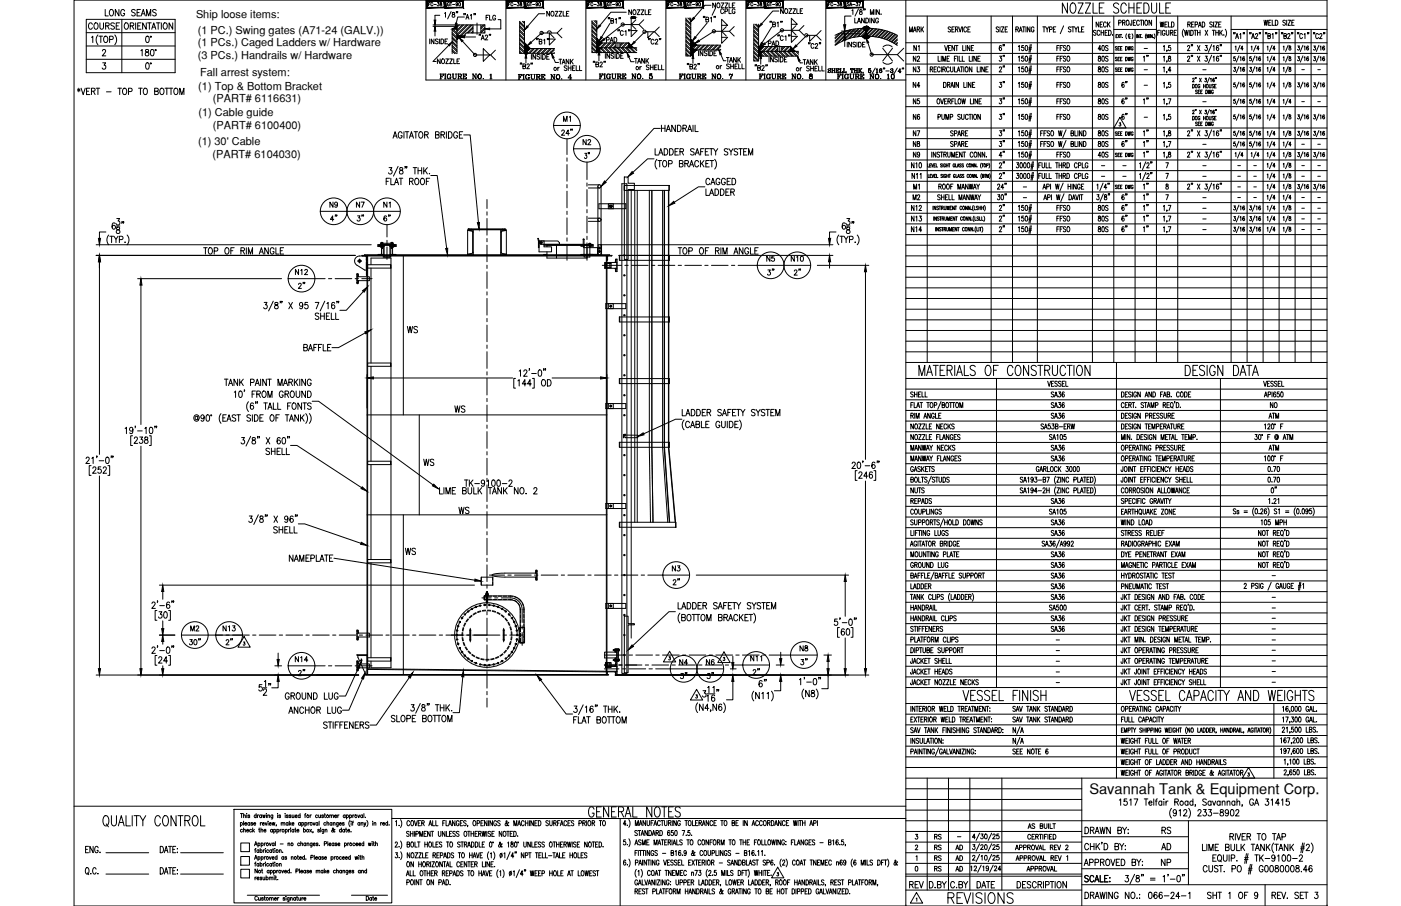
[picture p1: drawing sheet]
<svg xmlns="http://www.w3.org/2000/svg" width="432mm" height="279mm" viewBox="0 0 432 279" stroke-linecap="round" stroke-linejoin="round" font-family="sans-serif">
<defs><g id="words">
<text font-size="6.6" x="291.4" y="279.8">REVISIONS</text>
<g font-size="5.3">
<text x="26.5" y="10.2">COURSE</text>
<text x="91" y="90.3">2&quot;</text>
<text x="139.3" y="128.4">WS</text>
<text x="279.4" y="275.2">REV</text>
</g>
<g font-size="4.9">
<text x="31.4" y="6">LONG SEAMS</text>
<text x="236" y="15.5">PAD</text>
<text x="280.8" y="16.9">N1</text>
<text x="310.8" y="16.9" transform="rotate(-90 310.8 16.9)">6&quot;</text>
<text x="337.6" y="16.9">40S</text>
<text x="306.9" y="20.1">3&quot;</text>
<text x="355.2" y="20.1" transform="rotate(-90 355.2 20.1)">1&quot;</text>
<text x="280.5" y="28.2">N4</text>
<text x="306.9" y="28.2">3&quot;</text>
<text x="337.6" y="28.2">80S</text>
<text x="306.9" y="33.2">3&quot;</text>
<text x="351.4" y="33.2">1&quot;</text>
<text x="172.9" y="38.8">M1</text>
<text x="280.5" y="38.1">N6</text>
<text x="306.9" y="38.1">3&quot;</text>
<text x="337.6" y="38.1">80S</text>
<text x="178.9" y="45.9">N2</text>
<text x="280.5" y="46.6">N8</text>
<text x="306.9" y="43">3&quot;</text>
<text x="337.6" y="46.6">80S</text>
<text x="355.2" y="43" transform="rotate(-90 355.2 43)">1&quot;</text>
<text x="280.5" y="49.7">N9</text>
<text x="306.9" y="49.7">4&quot;</text>
<text x="306.9" y="52.9">2&quot;</text>
<text x="337.6" y="49.7">40S</text>
<text x="355.2" y="49.7" transform="rotate(-90 355.2 49.7)">1&quot;</text>
<text x="284.7" y="59.6" transform="rotate(-90 284.7 59.6)">M1</text>
<text x="310.8" y="56.4" transform="rotate(-90 310.8 56.4)">2&quot;</text>
<text x="355.2" y="59.6" transform="rotate(-90 355.2 59.6)">1&quot;</text>
<text x="100.9" y="65.3">N9</text>
<text x="109" y="65.3">N7</text>
<text x="117.5" y="65.3">N1</text>
<text x="355.2" y="62.8" transform="rotate(-90 355.2 62.8)">1&quot;</text>
<text x="280.1" y="66.3">N12</text>
<text x="280.1" y="69.5">N13</text>
<text x="310.8" y="66.3" transform="rotate(-90 310.8 66.3)">2&quot;</text>
<text x="310.8" y="69.5" transform="rotate(-90 310.8 69.5)">2&quot;</text>
<text x="337.6" y="66.3">80S</text>
<text x="337.6" y="69.5">80S</text>
<text x="355.2" y="69.5" transform="rotate(-90 355.2 69.5)">1&quot;</text>
<text x="306.9" y="72.7">2&quot;</text>
<text x="355.2" y="72.7" transform="rotate(-90 355.2 72.7)">1&quot;</text>
<text x="235.3" y="81.8">N5</text>
<text x="243.1" y="81.8">N10</text>
<text x="90.3" y="86.1">N12</text>
<text x="235.7" y="86.1">3&quot;</text>
<text x="243.8" y="86.1">2&quot;</text>
<text x="124.5" y="103.7">WS</text>
<text x="92.8" y="109.4">BAFFLE</text>
<text x="390.5" y="127">NO</text>
<text x="129.8" y="144.6">WS</text>
<text x="394.8" y="153.1" transform="rotate(-90 394.8 153.1)">0&quot;</text>
<text x="140.4" y="159.5">WS</text>
<text x="124.2" y="172.2">WS</text>
<text x="206.4" y="177.4">N3</text>
<text x="57.5" y="200">30&quot;</text>
<text x="68.8" y="200">2&quot;</text>
<text x="245.5" y="202.1">N8</text>
<text x="91" y="209.5">2&quot;</text>
<text x="208.5" y="206.4">N4</text>
<text x="217" y="206.4">N6</text>
<text x="231.1" y="209.2">2&quot;</text>
<text x="357" y="263.2">AD</text>
<text x="357.4" y="258.2">RS</text>
<text x="357" y="268.1">NP</text>
</g>
<text font-size="4.5" x="335.7" y="244.9">Savannah Tank &amp; Equipment Corp.</text>
<g font-size="4.4">
<text x="148.9" y="7.4">FLG</text>
<text x="279.4" y="10.9">MARK</text>
<text x="336.9" y="9.5">NECK</text>
<text x="356.7" y="9.5">WELD</text>
<text x="185.9" y="14.1">PAD</text>
<text x="171.4" y="20.8">TANK</text>
<text x="194.7" y="20.8">TANK</text>
<text x="223" y="20.5">TANK</text>
<text x="246.6" y="21.2">TANK</text>
<text x="280.5" y="23.3">N3</text>
<text x="280.5" y="20.1">N2</text>
<text x="337.6" y="20.1">80S</text>
<text x="337.6" y="23.3">80S</text>
<text x="348.5" y="28.2" transform="rotate(-90 348.5 28.2)">6&quot;</text>
<text x="280.5" y="33.2">N5</text>
<text x="337.6" y="33.2">80S</text>
<text x="348.5" y="33.2" transform="rotate(-90 348.5 33.2)">6&quot;</text>
<text x="348.5" y="38.1" transform="rotate(-90 348.5 38.1)">6&quot;</text>
<text x="280.5" y="43">N7</text>
<text x="337.6" y="43">80S</text>
<text x="348.5" y="46.6" transform="rotate(-90 348.5 46.6)">6&quot;</text>
<text x="182.7" y="50.1" transform="rotate(-90 182.7 50.1)">3&quot;</text>
<text x="280.1" y="52.9">N10</text>
<text x="280.5" y="62.8">M2</text>
<text x="348.5" y="62.8" transform="rotate(-90 348.5 62.8)">6&quot;</text>
<text x="348.5" y="69.5" transform="rotate(-90 348.5 69.5)">6&quot;</text>
<text x="280.1" y="72.7">N14</text>
<text x="337.6" y="72.7">80S</text>
<text x="348.5" y="72.7" transform="rotate(-90 348.5 72.7)">6&quot;</text>
<text x="390.2" y="130.2">ATM</text>
<text x="390.2" y="140.1">ATM</text>
<text x="57.9" y="195.8">M2</text>
<text x="67.7" y="195.8">N13</text>
<text x="90" y="205.3">N14</text>
<text x="230.4" y="205">N11</text>
<text x="287.2" y="263.2">RS</text>
<text x="287.2" y="260">RS</text>
<text x="293.9" y="263.2">AD</text>
<text x="287.2" y="269.9">RS</text>
<text x="287.2" y="266.7">RS</text>
<text x="293.9" y="269.9">AD</text>
<text x="293.9" y="266.7">AD</text>
</g>
<g font-size="3.4">
<text x="60.4" y="5.4">Ship loose items:</text>
<text x="61" y="10.4">(1 PC.) Swing gates (A71-24 (GALV.))</text>
<text x="61" y="14.2">(1 PCs.) Caged Ladders w/ Hardware</text>
<text x="61" y="18.2">(3 PCs.) Handrails w/ Hardware</text>
<text x="61.7" y="23.3">Fall arrest system:</text>
<text x="61.1" y="27.6">(1) Top &amp; Bottom Bracket</text>
<text x="61.2" y="35.8">(1) Cable guide</text>
<text x="65.6" y="31.4">(PART# 6116631)</text>
<text x="65.6" y="39.7">(PART# 6100400)</text>
<text x="61" y="44.6">(1) 30' Cable</text>
<text x="65.5" y="48.6">(PART# 6104030)</text>
</g>
<g font-size="2.6">
<text x="351.7" y="16.2">-</text>
<text x="351.7" y="22.6">-</text>
<text x="369.7" y="22.6">-</text>
<text x="400.4" y="22.6">-</text>
<text x="405.3" y="22.6">-</text>
<text x="351.7" y="27.5">-</text>
<text x="369.7" y="32.5">-</text>
<text x="400.4" y="32.5">-</text>
<text x="405.3" y="32.5">-</text>
<text x="351.7" y="37.4">-</text>
<text x="369.7" y="45.9">-</text>
<text x="400.4" y="45.9">-</text>
<text x="405.3" y="45.9">-</text>
<text x="338.7" y="52.2">-</text>
<text x="345" y="52.2">-</text>
<text x="369.7" y="52.2">-</text>
<text x="380.6" y="52.2">-</text>
<text x="385.6" y="52.2">-</text>
<text x="400.4" y="52.2">-</text>
<text x="405.3" y="52.2">-</text>
<text x="314.3" y="58.9">-</text>
<text x="338.7" y="55.7">-</text>
<text x="345" y="55.7">-</text>
<text x="369.7" y="55.7">-</text>
<text x="380.6" y="55.7">-</text>
<text x="380.6" y="58.9">-</text>
<text x="385.6" y="55.7">-</text>
<text x="385.6" y="58.9">-</text>
<text x="400.4" y="55.7">-</text>
<text x="405.3" y="55.7">-</text>
<text x="314.3" y="62.1">-</text>
<text x="369.7" y="62.1">-</text>
<text x="369.7" y="65.6">-</text>
<text x="380.6" y="62.1">-</text>
<text x="385.6" y="62.1">-</text>
<text x="400.4" y="62.1">-</text>
<text x="400.4" y="65.6">-</text>
<text x="405.3" y="62.1">-</text>
<text x="405.3" y="65.6">-</text>
<text x="369.7" y="68.8">-</text>
<text x="369.7" y="72">-</text>
<text x="400.4" y="68.8">-</text>
<text x="400.4" y="72">-</text>
<text x="405.3" y="68.8">-</text>
<text x="405.3" y="72">-</text>
<text x="391.2" y="178.9">-</text>
<text x="391.2" y="185.6">-</text>
<text x="391.2" y="188.7">-</text>
<text x="391.2" y="191.9">-</text>
<text x="391.2" y="195.1">-</text>
<text x="324.6" y="201.8">-</text>
<text x="324.6" y="198.6">-</text>
<text x="391.2" y="198.6">-</text>
<text x="391.2" y="201.8">-</text>
<text x="324.6" y="208.5">-</text>
<text x="324.6" y="205.3">-</text>
<text x="391.2" y="208.5">-</text>
<text x="391.2" y="205">-</text>
<text x="324.6" y="211.7">-</text>
<text x="391.2" y="211.7">-</text>
<text x="294.2" y="259.3">-</text>
</g>
</g></defs>
<!-- layer: DIM -->
<g fill="none" stroke="#000" stroke-width=".31">
<path d="M26.6 6h27.4v16.4h-27.4zM26.6 14.2h27.4M26.6 10.1h27.4M26.6 18.3h27.4M28.2 11.5l.4-.3v1.9M30.2 10.8a2.3 2.3 0 0 0 0 3M31.1 11.2v1.9M31.6 15.7l.3-.4h.5l.2 .3-1.1 1.6h1.1M31.7 19.4h.9l-.5 .7a.61 .61 0 0 1 .5 1 .61 .61 0 0 1-1.1-.1M32.3 11.2h.1a1 1 0 0 1 .9 .9 1 1 0 0 1-.9 1 1.27 1.27 0 0 1-.1-1.9zM33.8 12.2l.9-.1 .2-.3-.2-.6h-.9v1.9M35.4 10.8a2.24 2.24 0 0 1 0 3"/>
<path d="M37.5 6v16.4M40.1 8l1-.1 .1-.7-1.1-.2v2M40.7 8l.6 1M41.8 7v2M42.4 8h.7M43.4 15.6l.4-.3v1.9M43.5 7h-1.1v2h1.1M44.9 15.3v.6a.72 .72 0 0 1 .9 .4 .72 .72 0 0 1-.3 .9 .64 .64 0 0 1-.8-.6 .64 .64 0 0 1 .9-.6l.2-.3-.1-.4zM45.1 7v2l-1.1-2v2M45.1 11.2h.4a1.15 1.15 0 0 1-.1 1.9l-.4-.4-.1-.4zM45.1 19.5h.7l.1 .2v1.3l-.4 .3-.5-.3-.1-.8zM46 7v2"/>
<path d="M46.6 15.3h.6l.2 .3v1.2l-.4 .4-.6-.4v-.7zM46.8 9l.6-2 .6 2M47 8.4h.8M48.7 7v2M49.7 7v2M50.6 7.1l.2-.1a1 1 0 0 1 .8 1 1 1 0 0 1-.8 1 1.27 1.27 0 0 1-.2-1.9zM53.2 7v2l-1.1-2v2M23.9 27.5l.8 .5M24.3 27.2v1.1M24.7 27.5l-.8 .5M25 27.2l.6 2 .7-2M26.7 28.1h.6"/>
<path d="M27.7 27.2h-1v2h1M28.2 28.1l.9-.1 .1-.6-1-.2v2M28.7 28.1l.6 1.1M29.6 27.2h1.1M30.2 27.2v2M32.8 28.3h1.4M36.3 27.2h1.1M36.9 27.2v2M38.1 27.3l.1-.1a1 1 0 0 1 .9 1 1 1 0 0 1-.9 1 1.27 1.27 0 0 1-.1-1.9zM39.6 28.2l1-.1 .1-.2-.1-.6-1-.1v2M42.7 27.2h1.1M43.3 27.2v2"/>
<path d="M44.5 27.3l.1-.1a1 1 0 0 1 .9 1 1 1 0 0 1-.9 1 1.27 1.27 0 0 1-.1-1.9zM47.7 28.1l.9-.1 .1-.6-1-.2v2l1-.2 .1-.5-.4-.4M49.6 27.3l.1-.1a1 1 0 0 1 .9 1 1 1 0 0 1-.9 1 1.27 1.27 0 0 1-.1-1.9zM50.9 27.2h1.1M51.4 27.2v2M52.1 27.2h1.2M52.7 27.2v2M53.9 27.3l.2-.1a1 1 0 0 1 .8 1 1 1 0 0 1-.8 1 1.27 1.27 0 0 1-.2-1.9zM55.4 29.2v-2l.6 2 .7-2v2M170.6 38.7h8.3M203.5 39.6h-2l-14.9 16.4M203.9 38.6v2"/>
<path d="M203.9 39.6h1.1M205 38.6v2M205.6 39.9h.8M208.2 38.6v2l-1.1-2v2M208.8 38.6a1 1 0 0 1 1.1 1 1 1 0 0 1-1.1 1zM210.5 39.6l.9-.1 .1-.7-1-.2v2M211 39.6l.6 1M212.2 39.9h.8M213.6 38.6v2M214.2 38.6v2h1M119 55.9h.7M119.9 51.7h.9l-.5 .8a.59 .59 0 0 1 .5 .9 .59 .59 0 0 1-1.1-.1"/>
<path d="M120.1 55h-1.1v2M120.5 55v2h.9M121.1 42.6l.7-2 .6 2M121.4 42h.8M121.6 57l.6-2 .7 2M121.8 56.3h.8M122.7 51.3l-1.4 3M123 55h1.1M123.3 51.8v.5a.72 .72 0 0 1 .8 .4 .72 .72 0 0 1-.3 1 .63 .63 0 0 1-.7-.7 .63 .63 0 0 1 .8-.5l.2-.3v-.4zM123.6 55v2M123.9 41.1a.61 .61 0 0 0-.7-.5 .61 .61 0 0 0-.5 .8v.4a.61 .61 0 0 0 .6 .8 .61 .61 0 0 0 .6-.8h-.4M124.5 40.6v2"/>
<path d="M124.9 40.6h1.1M124.9 51.4l-.1 .5M125.4 51.4l-.1 .5M125.5 40.6v2M126.2 42.6l.6-2 .6 2M126.2 55.9l1-.1 .1-.6-1.1-.2v2M126.4 42h.8M126.8 55.9l.5 1.1M127.3 51.7h1.1M127.6 40.6h1.1M127.9 51.7v2M128.1 55.1l.2-.1a1.01 1.01 0 0 1 .8 1 1.01 1.01 0 0 1-.8 1 1.27 1.27 0 0 1-.2-1.9z"/>
<path d="M128.2 40.6v2M128.8 51.7v2M128.8 52.6h1.2M129.4 40.7l.1-.1a1.01 1.01 0 0 1 .9 1 1.01 1.01 0 0 1-.9 1 1.29 1.29 0 0 1-.1-1.9zM129.9 55.1l.1-.1a1.01 1.01 0 0 1 .9 1 1.01 1.01 0 0 1-.9 1 1.27 1.27 0 0 1-.1-1.9zM130 51.7v2M130.6 51.7v2M130.9 41.6l.9-.1v-.8l-.9-.1v2M131 52.5l.7 1.2M131.4 55.9h.6M131.4 41.6l.6 1M131.7 51.7l-1.1 1.3"/>
<path d="M132.4 53.5v.2zM132.4 55h-1v2M132.8 54.1h1.9l3 22.5M134.2 41.6l1-.1 .1-.7-1.1-.2v2l1.1-.2v-.6l-.3-.2M135.9 41.6l1-.1v-.7l-1-.2v2M136.5 41.6l.5 1M137.6 40.6v2M138.2 40.6a1.01 1.01 0 0 1 1.2 1 1.01 1.01 0 0 1-1.2 1zM141 41.1a.61 .61 0 0 0-.7-.5 .61 .61 0 0 0-.5 .8v.4a.61 .61 0 0 0 .6 .8 .61 .61 0 0 0 .6-.8h-.4M141.6 41.6h.6M142.6 40.6h-1v2h1M142.9 41.6h2l2.6 27"/>
<path d="M173.1 40.5l.2-.3 .4-.1 .2 .5-.8 1.1h.9M175.5 41.2h-1.1l.7-1.1v1.6M176.8 45.9h8.2M201.6 49h-2l-4.6 4.2M201.9 45.8v2h1M202.5 49.1a2.3 2.3 0 0 0 0 3M202.8 49.5h1.1M203 47.8l.7-2 .6 2M203.3 47.2h.7M203.3 49.5v2M204.5 49.6l.2-.1a1 1 0 0 1 .8 1 1 1 0 0 1-.8 1 1.27 1.27 0 0 1-.2-1.9zM204.7 45.8a.99 .99 0 0 1 1.1 1 .99 .99 0 0 1-1.1 1z"/>
<path d="M205.4 40.6l.6-2 .7 2M206.1 50.5l.9-.1 .2-.2-.2-.6-.9-.1v2M206.4 45.8a1 1 0 0 1 1.1 1 1 1 0 0 1-1.1 1zM208 46.8h.7M209.1 45.8h-1.1v2h1.1M209.4 50.4h1v-.7l-1-.2v2l1-.2 .1-.5-.4-.4M209.6 46.8l.9-.1 .1-.7-1-.2v2M210.1 46.8l.6 1M211.1 50.4h.9v-.8l-.9-.1v2M211.6 50.4l.6 1.1M211.9 40.6l.7-2 .6 2M212.5 51.5l.6-2 .7 2"/>
<path d="M212.8 50.8h.8M214 46.1l-.4-.3-.8 .3 .2 .5 .9 .5-.1 .6-.6 .1-.4-.3M214.3 47.8l.6-2 .7 2M214.5 47.2h.8M215.3 50a.61 .61 0 0 0-.7-.5 .61 .61 0 0 0-.5 .7v.5a.61 .61 0 0 0 .5 .8 .61 .61 0 0 0 .7-.5M215.9 49.5v2M215.9 46.8h.7M216.3 50.4l.7 1.1M217 45.8h-1.1v2M217 49.5l-1.1 1.3M217.2 57.6h-1.9l-7.5 4.8M217.4 46.8h.6"/>
<path d="M217.6 50.4h.6M217.6 58.3v2h.9M218.4 45.8h-1v2h1M218.6 49.5h-1v2h1M218.7 45.8h1.1M218.8 55.5a.61 .61 0 0 0-.8-.5 .61 .61 0 0 0-.4 .8v.4a.61 .61 0 0 0 .4 .8 .61 .61 0 0 0 .8-.5M218.8 49.5h1.1M218.9 59.6h.8M219.1 57l.6-2 .7 2M219.2 45.8v2M219.3 56.3h.8M219.4 49.5v2"/>
<path d="M219.9 45.8l.7 1v1M220.3 49.1a2.3 2.3 0 0 1 0 3M220.4 58.3a1 1 0 0 1 1.1 1 1 1 0 0 1-1.1 1zM221.2 45.8l-.6 1M221.9 55.5a.61 .61 0 0 0-.8-.5 .61 .61 0 0 0-.4 .8v.4a.61 .61 0 0 0 .6 .8 .61 .61 0 0 0 .6-.8h-.4M222 58.3a1.01 1.01 0 0 1 1.2 1 1.01 1.01 0 0 1-1.2 1zM223.5 55.5a.61 .61 0 0 0-.7-.5 .61 .61 0 0 0-.4 .8v.4a.61 .61 0 0 0 .5 .8 .61 .61 0 0 0 .6-.8h-.3M223.7 59.2h.6M224.1 55.9h.6M224.3 46.1l-.4-.3-.5 .1-.1 .6 .9 .5 .1 .5-.4 .3-.7-.3M224.6 45.8l.7 1v1M224.7 58.3h-1v2h1"/>
<path d="M225.1 55h-1v2h1M225.2 59.2l1-.1 .1-.6-1.1-.2v2M225.6 55a1 1 0 0 1 1.2 1 1 1 0 0 1-1.2 1zM225.8 59.2l.5 1.1M225.9 45.8l-.6 1M227.4 46.1l-.4-.3-.6 .1-.1 .6 .9 .5 .2 .5-.4 .3-.7-.3M227.7 45.8h1.1M228.2 45.8v2M229.2 46.8h.6M230.2 45.8h-1v2h1M230.7 47.8v-2l.7 2 .6-2v2M29.6 78.8h79.9"/>
<path d="M29.6 75.5h84.8M32.6 71.5h-2v2M33.5 72.5a2.3 2.3 0 0 0 0 3M33.8 72.9h1.1M34.4 72.9v1.9M35.1 72.9l.7 .9v1M35.5 69l-.3-.3a1.09 1.09 0 0 0-.7 1 1.09 1.09 0 0 0 .6 1 .57 .57 0 0 0 .6-.5 .57 .57 0 0 0-.5-.6 .57 .57 0 0 0-.7 .4M35.8 69.7h1.2M36 67.4h.9l-.5 .8a.6 .6 0 0 1 .5 .9 .6 .6 0 0 1-1.1-.1M36 70.1v.6a.72 .72 0 0 1 .8 .4 .72 .72 0 0 1-.2 .9 .64 .64 0 0 1-.8-.7 .64 .64 0 0 1 .8-.5l.3-.3-.1-.4zM36.4 72.9l-.6 .9M36.8 73.9l.9-.1 .2-.3-.2-.6h-.9v1.9"/>
<path d="M37.7 68.4h-.2h.2l-.2 .5M38.1 68.4l-.1 .5M38.5 74.6v.2zM39.2 72.5a2.24 2.24 0 0 1 0 3M62.8 76.4h1.1M63.3 76.4v2M64.5 76.5l.2-.1a1 1 0 0 1 .8 1 1 1 0 0 1-.8 1 1.29 1.29 0 0 1-.2-1.9zM66 77.4l1-.1v-.8l-1-.1v2M69.6 76.5l.2-.1a1 1 0 0 1 .8 1 1 1 0 0 1-.8 1 1.27 1.27 0 0 1-.2-1.9zM71.1 77.3h.7M72.2 76.4h-1.1v2M74.3 77.3l.9-.1 .1-.6-1-.2v2"/>
<path d="M74.8 77.3l.6 1.1M75.9 76.4v2M76.6 78.4v-2l.6 2 .6-2v2M79.9 78.4l.7-2 .6 2M80.2 77.7h.8M82.7 76.4v2l-1.1-2v2M84.5 76.9a.61 .61 0 0 0-.8-.5 .61 .61 0 0 0-.4 .7v.5a.61 .61 0 0 0 .6 .8 .61 .61 0 0 0 .6-.8h-.4M85 76.4v2h1M86.4 77.3h.6M87.4 76.4h-1v2h1M98.7 65.2h24.7M102.9 67.6h-1l.6-1v1.6"/>
<path d="M110.2 66.6h.8l-.4 .6a.5 .5 0 0 1 .3 .8 .5 .5 0 0 1-.8-.1M119.1 66.8v-.1a.78 .78 0 0 0-.9 .6 .78 .78 0 0 0 .5 .9 .47 .47 0 0 0 .5-.4 .47 .47 0 0 0-.4-.6 .47 .47 0 0 0-.5 .4M120.5 79.6v126.3M184.9 75.5h71.8M190.7 78.8h66M209 76.4h1.1M209.6 76.4v2M210.8 76.5l.1-.1a1.01 1.01 0 0 1 .9 1 1.01 1.01 0 0 1-.9 1 1.29 1.29 0 0 1-.1-1.9zM212.3 77.4l1-.1v-.8l-1-.1v2M215.9 76.5l.1-.1a1.02 1.02 0 0 1 .9 1 1.02 1.02 0 0 1-.9 1 1.27 1.27 0 0 1-.1-1.9zM217.4 77.3h.6M218.4 76.4h-1v2"/>
<path d="M218.7 60.3l.6-2 .7 2M220.5 77.3l1-.1 .1-.6-1.1-.2v2M221.1 77.3l.5 1.1M222.2 76.4v2M222.8 78.4v-2l.7 2 .6-2v2M226.2 78.4l.6-2 .7 2M226.4 77.7h.8M229 76.4v2l-1.1-2v2M230.7 76.9a.61 .61 0 0 0-.7-.5 .61 .61 0 0 0-.5 .8v.4a.61 .61 0 0 0 .6 .8 .61 .61 0 0 0 .6-.8h-.4M231.3 76.4v2h.9M232.6 77.3h.7M233.7 76.4h-1.1v2h1.1"/>
<path d="M257.7 71.5h-2v2M258.5 72.5a2.3 2.3 0 0 0 0 3M258.9 72.9h1.1M259.4 72.9v1.9M260.1 72.9l.7 .9v1M260.5 69l-.3-.3a1.09 1.09 0 0 0-.6 1 1.09 1.09 0 0 0 .5 1 .57 .57 0 0 0 .6-.5 .57 .57 0 0 0-.5-.6 .57 .57 0 0 0-.6 .4M260.9 69.7h1.1M261 67.4h.9l-.5 .8a.6 .6 0 0 1 .5 .9 .6 .6 0 0 1-1-.1M261 70.1v.6a.72 .72 0 0 1 .9 .4 .72 .72 0 0 1-.3 .9 .64 .64 0 0 1-.8-.7 .64 .64 0 0 1 .9-.5l.2-.3-.1-.4zM261.4 72.9l-.6 .9M261.8 73.9l1-.1 .1-.3-.1-.6h-1v1.9M262.7 68.4h-.2h.2l-.2 .5"/>
<path d="M263.2 68.4l-.2 .5M263.6 74.6v.2zM264.2 72.5a2.24 2.24 0 0 1 0 3M30.6 80.7v59.4M42.4 85.9h44.4M43.4 87.9v43M81.4 93.3h.9l-.5 .7a.6 .6 0 0 1 .5 .9 .6 .6 0 0 1-1-.1M84.2 92.9l-1.4 3M84.8 93.3v.6a.72 .72 0 0 1 .8 .4 .72 .72 0 0 1-.3 .9 .64 .64 0 0 1-.7-.6 .64 .64 0 0 1 .8-.6l.3-.3-.1-.4zM86.5 93h-.2h.2l-.2 .4M86.9 93l-.1 .4M88.8 85.9h8.2"/>
<path d="M89 93.3l1.1 1.9M90.1 93.3l-1.1 1.9M93.3 93.9a.53 .53 0 0 1-.7 .4 .53 .53 0 0 1-.2-.8 .53 .53 0 0 1 .8 0l.1 .4a.95 .95 0 0 1-.6 1.3l-.3-.3M94.8 93.3h-.8v.8a.61 .61 0 0 1 .9 0 .61 .61 0 0 1-.1 .9 .61 .61 0 0 1-.9-.2M97.2 93.3h1.1l-.8 1.9M98.3 96.8l-.4-.3-.6 .1-.1 .6 .9 .5 .2 .5-.4 .3-.7-.3M98.8 96.5v2M98.8 97.5h1.1M99.9 96.5v2M100.1 92.9l-1.4 3M100.6 97.5h.6M100.8 93.6l.3-.3v1.9"/>
<path d="M101.6 96.5h-1v2h1M102.1 96.5v2h1M103.1 93.5l-.3-.2a1.09 1.09 0 0 0-.6 .9 1.09 1.09 0 0 0 .5 1 .57 .57 0 0 0 .6-.5 .57 .57 0 0 0-.5-.6 .57 .57 0 0 0-.6 .5M103.5 96.5v2h.9M103.9 93l-.1 .4M104.4 93l-.1 .4M112 89.9l-5.3 5.8h-1.9M233.4 81.8h16.5M251.9 81.8h15.9M255.7 80.7v2M266.7 83.8v57.9M69.2 116.9h1.1"/>
<path d="M69.7 116.9v2M70.4 118.9l.7-2 .6 2M70.7 118.2h.8M73.2 116.9v2l-1.1-2v2M73.9 116.9v2M74.3 117.8l.7 1.1M75 116.9l-1.1 1.3M77.2 118l1-.1v-.9l-1-.1v2M78.7 118.9l.6-2 .6 2M78.9 118.2h.8M80.3 116.9v2M82.1 116.9v2l-1.1-2v2"/>
<path d="M82.5 116.9h1.1M83.1 116.9v2M85.7 118.9v-2l.6 2 .7-2v2M87.4 118.9l.6-2 .6 2M87.6 118.2h.8M89 117.9l1-.1v-.8l-1-.1v2M89.6 117.9l.5 1M90.7 116.9v2M91.1 117.8l.7 1.1M91.8 116.9l-1.1 1.3M92.4 116.9v2M94.1 116.9v2l-1.1-2v2"/>
<path d="M95.9 117.4a.62 .62 0 0 0-.7-.5 .62 .62 0 0 0-.5 .8v.5a.62 .62 0 0 0 .6 .7 .62 .62 0 0 0 .6-.7h-.4M112.6 102.6l-8.3 4.6h-2M113.1 115.5v10.3M115.1 116.6h42.9M158.9 116.7h-.6v3h.6M159.6 117.5l.4-.4v1.9M160 114.4l.4-.3v1.9M161.5 114.5l.1-.3 .5-.1 .3 .5-1 1.4h1.1M162.2 118.4h-1.2l.8-1.3v1.9M163.2 113.8h-.2h.2l-.2 .5M163.8 118.4h-1.2l.8-1.3v1.9M163.9 115.2h1.4"/>
<path d="M164.1 116.7h.6v3h-.6M166.1 114.2l.2-.1a1.07 1.07 0 0 1 .7 1 1.07 1.07 0 0 1-.7 .9 1.38 1.38 0 0 1-.2-1.8zM167.2 117.2a.98 .98 0 0 1 1.1 .7 .98 .98 0 0 1-.6 1.1 1.06 1.06 0 0 1-.9-.7 1.06 1.06 0 0 1 .4-1.1zM167.7 113.8h-.2h.2l-.2 .5M168.2 113.8h-.2h.2l-.2 .5M168.7 117.1a1 1 0 0 1 1.2 1 1 1 0 0 1-1.2 .9zM170.2 116.6h14.9M187.1 115.5v10.3M38.6 132.1l.4-.3v1.9M40.9 134.4h-.6v3h.6M41 132.4a.53 .53 0 0 1-.8 .4 .53 .53 0 0 1-.1-.9 .53 .53 0 0 1 .8 .1l.1 .4a.92 .92 0 0 1-.7 1.3l-.3-.2M41.4 135.2l.3-.4 .5 .1 .2 .2-.3 .7-.8 .9h1.1"/>
<path d="M41.8 131.5l-.2 .5M42.4 132.9h1.4M43.1 134.8h.9l-.5 .7a.6 .6 0 0 1 .5 .9 .6 .6 0 0 1-1.1 0M43.4 137.6v68.6M44.6 132.1l.4-.3v1.9M44.7 134.9v.5a.72 .72 0 0 1 .8 .4 .72 .72 0 0 1-.3 .9 .64 .64 0 0 1-.7-.6 .64 .64 0 0 1 .8-.6l.3-.3-.1-.3zM46 134.4h.6v3h-.6M46.2 131.8h.3a1.07 1.07 0 0 1 .6 .9 1.07 1.07 0 0 1-.6 1l-.3-.1-.2-.7zM47.8 131.5h-.1h.1l-.1 .5M48.3 131.5l-.1 .5M60.9 128.7l-.2-.3a.51 .51 0 0 0-.6 .5 .51 .51 0 0 0 .6 .5l.2-.3M60.9 128.4v.9a.67 .67 0 0 0 .6-.6 .67 .67 0 0 0-.6-.7 .91 .91 0 0 0-1.2 1 .91 .91 0 0 0 1.5 .6"/>
<path d="M62.9 128.6l-.2 .5a.55 .55 0 0 1-.7-.2 .55 .55 0 0 1 .1-.8 .55 .55 0 0 1 .7 .1l.1 .4a.96 .96 0 0 1-.6 1.3l-.3-.3M63.7 128l.3-.1a1.09 1.09 0 0 1 .6 1 1.09 1.09 0 0 1-.6 1 1.43 1.43 0 0 1-.3-1.9zM68.1 127.6a2.3 2.3 0 0 0 0 3M68.7 128.9h.6M69.7 127.9h-1v2h1M70 129.9l.6-2 .6 2M70.2 129.2h.8M72.2 121l.4-.4v2M72.7 128.2l-.4-.3-.6 .1-.1 .6 .9 .5 .2 .5-.4 .3-.7-.3M73 127.9h1.1M73.6 127.9v2M73.8 120.7l.2-.1a1.08 1.08 0 0 1 .7 1 1.08 1.08 0 0 1-.7 1l-.4-.9z"/>
<path d="M74.5 134.9h.8l-.4 .8a.6 .6 0 0 1 .4 .9 .6 .6 0 0 1-1-.1M75.4 120.3h-.2h.2l-.2 .5M76.6 123.9a2.3 2.3 0 0 0 0 3M77.2 128.2l-.4-.3-.7 .3 .2 .5 .9 .4-.1 .7-.6 .1-.4-.3M77.3 134.6l-1.5 3M77.7 121.5h.6M77.8 127.9v2M77.8 135v.6a.72 .72 0 0 1 .9 .4 .72 .72 0 0 1-.3 .9 .64 .64 0 0 1-.8-.7 .64 .64 0 0 1 .9-.5l.2-.3-.1-.4zM78.1 124.5l-.3-.3a1.12 1.12 0 0 0-.1 2 .58 .58 0 0 0 .5-.8 .58 .58 0 0 0-1-.1v.3M78.4 127.9a1.01 1.01 0 0 1 1.2 1 1.01 1.01 0 0 1-1.2 1zM78.7 120.6h-1v2M78.9 124l-.2 .4"/>
<path d="M79.1 121.5l1-.1 .1-.6-1.1-.2v2M79.4 124l-.2 .4M79.5 134.7h-.2h.2l-.2 .4M79.7 121.5l.6 1.1M80 134.7l-.2 .4M80.1 128.9h.6M81 120.7l.2-.1a1.01 1.01 0 0 1 .8 1 1.01 1.01 0 0 1-.8 1 1.27 1.27 0 0 1-.2-1.9zM81.1 127.9h-1v2h1M81.3 124.2h1.1M81.9 124.2v2M82 134.9l1.2 2M82.6 122.6v-2l.6 2 .6-2v2"/>
<path d="M82.6 126.2l.6-2 .6 2M82.8 125.6h.8M83.1 138.5l-.4-.3-.7 .3 .1 .5 .9 .4-.1 .7-.5 .1-.4-.3M83.2 134.9l-1.2 2M83.5 128l.2-.1a1.02 1.02 0 0 1 .8 1 1.02 1.02 0 0 1-.8 1 1.27 1.27 0 0 1-.2-1.9zM83.7 138.2v2M83.7 139.2h1.1M84.2 124.2v2h1M84.8 138.2v2M85 128.9h.7M85.4 139.2h.6M85.6 124.2v2h1"/>
<path d="M86.1 127.9h-1.1v2M86.4 135.2l-.5-.3a1.14 1.14 0 0 0 .1 2 .57 .57 0 0 0 .4-.8 .57 .57 0 0 0-.9-.1l-.1 .2M86.4 138.2h-1v2h1M86.9 138.2v2h1M87.2 135h.6l.1 .3v1.2l-.4 .4-.5-.4-.1-.7zM87.3 121.1a.61 .61 0 0 0-.8-.5 .61 .61 0 0 0-.4 .7v.5a.61 .61 0 0 0 .6 .8 .61 .61 0 0 0 .6-.8h-.4M87.8 121.5l1-.1 .1-.6-1.1-.2v2M87.9 127.9h1.1M88.3 138.2v2h.9M88.4 121.5l.6 1.1M88.5 127.9v2M88.6 125.2h.7"/>
<path d="M88.8 134.7l-.2 .4M89.2 129.9l.6-2 .7 2M89.2 134.7h-.1h.1l-.1 .4M89.4 129.2h.8M89.6 137.4h1.9l20 13M89.7 124.2h-1.1v2M89.7 120.7l.2-.1a1.01 1.01 0 0 1 .8 1 1.01 1.01 0 0 1-.8 1 1.27 1.27 0 0 1-.2-1.9zM90.3 124.4l.2-.2a1.01 1.01 0 0 1 .8 1 1.01 1.01 0 0 1-.8 1 1.29 1.29 0 0 1-.2-1.8zM91.3 120.6v1.4l.5 .6 .5-.3 .1-1.7M92 127.9v2l-1.1-2v2M92.6 127.9v2M92.9 124.2v2l-1.1-2v2"/>
<path d="M93 128.8l.7 1.1M93.3 124.2h1.2M93.7 127.9l-1.1 1.3M93.9 124.2v2M94.1 120.6v2l-1.1-2v2M94.2 127.6a2.3 2.3 0 0 1 0 3M94.8 120.6a1.01 1.01 0 0 1 1.1 1 1.01 1.01 0 0 1-1.1 1zM95.3 127.6a2.24 2.24 0 0 1 0 3M95.9 124.5l-.4-.3-.7 .3 .2 .5 .8 .5 .1 .4-.4 .3-.7-.3M96.2 123.7h2l35.3 25.9M210.2 129.3h-2l-9.8 4.5M210.3 126.3v1.9h.9"/>
<path d="M210.8 129.5a2.24 2.24 0 0 0 0 3M211.4 128.2l.6-1.9 .7 1.9M211.6 127.6h.8M212.5 130.4a.62 .62 0 0 0-.7-.5 .62 .62 0 0 0-.5 .8v.4a.62 .62 0 0 0 .5 .8 .62 .62 0 0 0 .7-.5M212.8 131.9l.7-2 .6 2M213.1 126.3a1 1 0 0 1 1.1 .9 1 1 0 0 1-1.1 1zM213.1 131.2h.8M214.5 130.9l1-.1v-.7l-1-.2v2l1-.2 .1-.5-.4-.3M214.7 126.3a1 1 0 0 1 1.2 .9 1 1 0 0 1-1.2 1zM216.2 129.9v2h.9M216.4 127.2h.7M217.5 126.3h-1.1v1.9h1.1"/>
<path d="M217.5 130.9h.7M217.9 127.2l1-.1 .1-.7-1.1-.1v1.9M218.5 127.2l.6 1M218.6 129.9h-1.1v2h1.1M221.8 130.4a.62 .62 0 0 0-.7-.5 .62 .62 0 0 0-.5 .8v.4a.62 .62 0 0 0 .6 .8 .62 .62 0 0 0 .6-.8h-.4M222.3 126.5l-.4-.2h-.5l-.1 .6 .9 .5 .1 .6-.4 .2-.7-.2M222.4 129.9v1.4l.5 .6 .5-.3 .1-1.7M222.7 128.2l.6-1.9 .6 1.9M222.9 127.6h.8M224.2 129.9v2M224.3 127.2h.7M224.8 129.9a1 1 0 0 1 1.1 1 1 1 0 0 1-1.1 1z"/>
<path d="M225.4 126.3h-1.1v1.9M225.8 127.2h.6M226.5 130.9h.6M226.8 126.3h-1v1.9h1M227 126.3h1.2M227.5 129.9h-1v2h1M227.6 126.3v1.9M227.9 129.5a2.3 2.3 0 0 1 0 3M228.3 126.3l.7 .9v1M229.6 126.3l-.6 .9M232.7 126.5l-.4-.2-.7 .2 .1 .4 1 .8v.3l-.4 .2-.7-.2M233 126.3l.7 .9v1"/>
<path d="M234.3 126.3l-.6 .9M235.7 126.5l-.4-.2-.7 .2 .1 .4 1 .8v.3l-.4 .2-.7-.2M236.1 126.3h1.1M236.6 126.3v1.9M237.6 127.2h.6M238.6 126.3h-1v1.9h1M239.1 128.2v-1.9l.6 1.9 .7-1.9v1.9M26.5 141.4l.2-.3 .5-.1 .3 .5-1 1.4h1.1M28.1 143.6h-.6v3h.6M28.3 141.4l.4-.4v1.9M28.6 144.4l.2-.3 .5-.1 .3 .5-1.1 1.4h1.2M29.9 140.7h-.2h.2l-.2 .5"/>
<path d="M30.5 142.1h1.5M30.6 146.8v59.4M31.1 144h-.8l-.1 .8a.62 .62 0 0 1 .9 .1 .62 .62 0 0 1-.1 .9 .62 .62 0 0 1-.9-.2M31.8 144.4l.2-.3 .4-.1 .4 .5-1.1 1.4h1.2M32.8 141.1l.2-.1a1.07 1.07 0 0 1 .7 1 1.07 1.07 0 0 1-.7 .9 1.38 1.38 0 0 1-.2-1.8zM33.3 143.6h.5v3h-.5M34.4 140.7h-.2h.2l-.2 .5M34.8 140.7l-.1 .5M76.8 159.1h.9l-.5 .8a.6 .6 0 0 1 .5 .9 .6 .6 0 0 1-1-.1M79.6 158.8l-1.4 3M80.2 159.2v.6a.72 .72 0 0 1 .8 .4 .72 .72 0 0 1-.2 .9 .64 .64 0 0 1-.8-.7 .64 .64 0 0 1 .8-.5l.3-.3-.1-.4zM81.9 158.8h-.2h.2l-.2 .5"/>
<path d="M82.4 158.8h-.2h.2l-.2 .5M84.4 159.1l1.1 2M85.5 159.1l-1.1 2M88.7 159.8a.53 .53 0 0 1-.7 .3 .53 .53 0 0 1-.2-.8 .53 .53 0 0 1 .9 .1v.4a.92 .92 0 0 1-.6 1.3l-.3-.3M90.3 159.4l-.3-.3a1.09 1.09 0 0 0-.6 1 1.09 1.09 0 0 0 .5 1 .58 .58 0 0 0 .5-.8 .58 .58 0 0 0-.9-.2l-.1 .3M91.1 158.8l-.1 .5M91.6 158.8l-.1 .5M135.5 150.4v1.9h.9M136.8 150.4v1.9M137.5 152.3v-1.9l.6 1.9 .6-1.9v1.9M139.4 151.3h.6M140.4 150.4h-1v1.9h1"/>
<path d="M142.6 151.3l.9-.1 .1-.6-1-.2v1.9l1-.2 .1-.4-.4-.4M143.1 148h1.2M143.7 148v2M144.3 150.4v1.4l.4 .5 .6-.2 .1-1.7M144.7 148v2M145.1 148.9l.7 1.1M145.8 148l-1.1 1.3M146 150.4v1.9h1M146.3 149.1h1.5M147.4 150.4v1.9M147.8 151.2l.7 1.1M148.5 150.4l-1.1 1.3"/>
<path d="M149.4 148.7a.53 .53 0 0 1-.8 .3 .53 .53 0 0 1-.2-.8 .53 .53 0 0 1 .9 .1l.1 .4a.92 .92 0 0 1-.7 1.3l-.3-.3M150.2 148.4l.4-.4v2M150.5 150.4h1.1M151 150.4v1.9M151.8 148.1l.3-.1a1.14 1.14 0 0 1-.1 2l-.4-.4-.1-.5zM151.8 152.3l.6-1.9 .6 1.9M152 151.7h.8M153.4 148.1l.4-.1a1.15 1.15 0 0 1-.2 2l-.4-.4-.1-.5zM154.6 150.4v1.9l-1.2-1.9v1.9M154.8 149.1h1.4M155.2 150.4v1.9M155.6 151.2l.7 1.1"/>
<path d="M156.3 150.4l-1.1 1.3M156.9 148.5l.3-.5 .5 .1 .1 .3-.2 .6-.8 1h1.1M159.7 150.4v1.9l-1.2-1.9v1.9M160.5 150.5l.2-.1a1 1 0 0 1 .8 1 1 1 0 0 1-.8 .9 1.27 1.27 0 0 1-.2-1.8zM162.1 152.2h.1zM164.5 150.8l.3-.4 .5 .1 .2 .2-.3 .7-.8 .9h1.2M262.6 143l.2-.4 .5-.1 .3 .6-1 1.4h1.1M264.2 145.1h-.6v3h.6M264.4 142.6l.2-.1a1.07 1.07 0 0 1 .7 1 1.07 1.07 0 0 1-.7 1l-.2-.1-.2-.8zM264.7 146l.3-.5 .5 .1 .2 .3-1.1 1.6h1.1M266 142.2h-.2h.2l-.2 .5M266.6 143.6h1.5"/>
<path d="M266.7 148.3v57.9M267.4 146.8h-1.2l.8-1.3v2M268.9 145.8l-.5-.3a1.12 1.12 0 0 0 .1 2 .55 .55 0 0 0 .5-.5 .55 .55 0 0 0-.5-.6 .55 .55 0 0 0-.6 .4M269.3 145.1h.6v3h-.6M269.7 142.8l-.5-.3a1.13 1.13 0 0 0 .1 2 .55 .55 0 0 0 .5-.5 .55 .55 0 0 0-.5-.6 .55 .55 0 0 0-.6 .4M270.5 142.2h-.2h.2l-.2 .5M270.9 142.2l-.1 .5M85.5 162.7l-.4-.3-.6 .1-.1 .6 .9 .4 .2 .6-.4 .3-.8-.3M86 162.4v2M86 163.3h1.1M87.1 162.4v2M87.8 163.3h.6"/>
<path d="M88.8 162.4h-1v2h1M89.3 162.4v2h1M90.3 171.2v1.9l-1.1-1.9v1.9M90.7 162.4v2h.9M90.7 173.1l.6-1.9 .7 1.9M90.9 172.5h.8M91.9 161.6h2l17.4 6M92.4 173.1v-1.9l.6 1.9 .6-1.9v1.9M94.3 172.1h.6M95.3 171.2h-1v1.9h1M95.8 172.2l1-.1 .1-.3-.1-.6h-1v1.9M97.5 171.2v1.9h.9"/>
<path d="M98.6 173.1l.6-1.9 .7 1.9M98.8 172.5h.8M100 171.2h1.2M100.6 171.2v1.9M101.6 172.1h.6M102.6 171.2h-1v1.9h1M102.9 172.1l43.4 6.8M204.3 177.4h8.2M207.5 179.2l.3-.4 .5 .3-.9 1.3h1M214.6 177.4h46.9M260.5 179.3v10.8M46.8 200l.4-.5h.3l.3 .4-1 1.6h1.1"/>
<path d="M46.8 186.1l.4-.4h.3l.3 .3-1 1.6h1.1M48.4 188.3h-.6v3h.6M48.6 199.2l-.1 .5M48.6 185.4l-.1 .4M49 188.7h.9l-.5 .7a.59 .59 0 0 1 .5 .9 .59 .59 0 0 1-1-.1M49.1 195.9h4.8M49.1 180.4h97.1M49.2 186.8h1.5M50.2 182.4v2.4M50.2 191.5v2.4M50.2 197.8v.9M50.7 188.7h.2a1.07 1.07 0 0 1 .7 .9 1.07 1.07 0 0 1-.7 1l-.2-.1-.3-.7z"/>
<path d="M51.5 199.6l.2-.1a1.06 1.06 0 0 1 .7 1 1.06 1.06 0 0 1-.7 1 1.41 1.41 0 0 1-.2-1.9zM52 188.3h.5v3h-.5M52.3 185.9l-.3-.2a1.09 1.09 0 0 0-.7 .9 1.09 1.09 0 0 0 .6 1 .56 .56 0 0 0 .5-.5 .56 .56 0 0 0-.5-.6 .56 .56 0 0 0-.6 .5M53.1 199.2l-.2 .5M53.1 185.4l-.2 .4M53.6 199.2l-.2 .5M53.6 185.4l-.2 .4M55.9 195.9h8.3M66.5 195.9h8.2M208.2 188.6h-2l-11.2 10.5M209 185.8v2h1M209.6 189.1a2.3 2.3 0 0 0 0 3"/>
<path d="M210.1 187.8l.7-2 .6 2M210.1 190.4l1-.1 .1-.6-1.1-.2v2l1.1-.2v-.7l-.4-.2M210.4 187.1h.8M211.8 185.8a.99 .99 0 0 1 1.1 1 .99 .99 0 0 1-1.1 1zM212 189.6l.2-.1a1 1 0 0 1 .8 1 1 1 0 0 1-.8 1 1.26 1.26 0 0 1-.2-1.9zM213.3 189.5h1.1M213.5 185.8a1 1 0 0 1 1.1 1 1 1 0 0 1-1.1 1zM213.9 189.5v2M214.6 189.5h1.1M215.1 186.8h.7M215.1 189.5v2M216.2 185.8h-1.1v2h1.1"/>
<path d="M216.3 189.6l.2-.1a1 1 0 0 1 .8 1 1 1 0 0 1-.8 1 1.28 1.28 0 0 1-.2-1.9zM216.7 186.8l.9-.1 .1-.7-1-.2v2M217.2 186.8l.6 1M217.8 191.5v-2l.7 2 .6-2v2M221 186.1l-.4-.3-.7 .3 .2 .5 .8 .3v.8l-.6 .1-.4-.3M221.4 187.8l.6-2 .7 2M221.4 190.4l1-.1 .1-.6-1.1-.2v2l1.1-.2 .1-.5-.4-.4M221.6 187.1h.8M223 186.8h.7M223.1 190.4l1-.1 .1-.6-1.1-.2v2M223.7 190.4l.5 1.1M224.1 185.8h-1.1v2"/>
<path d="M224.5 186.8h.6M224.6 191.5l.6-2 .6 2M224.8 190.8h.8M225.5 185.8h-1v2h1M225.8 185.8h1.1M226.3 185.8v2M227 185.8l.7 1v1M227.4 189.9a.61 .61 0 0 0-.8-.4 .61 .61 0 0 0-.4 .7v.5a.61 .61 0 0 0 .4 .7 .61 .61 0 0 0 .8-.4M227.9 189.5v2M228.3 185.8l-.6 1M228.3 190.3l.7 1.2M229 189.5l-1.1 1.3"/>
<path d="M229.6 190.4h.6M230.6 189.5h-1v2h1M230.9 189.5h1.1M231.4 186.1l-.4-.3-.7 .3 .1 .4 1 .7v.3l-.4 .3-.7-.3M231.4 189.5v2M231.8 185.8l.6 1v1M232.3 189.1a2.3 2.3 0 0 1 0 3M233 185.8l-.6 1M234.5 186.1l-.4-.3-.6 .1-.1 .6 .9 .4 .2 .6-.4 .3-.8-.3M234.8 185.8h1.1M235.3 185.8v2M236.3 186.8h.6"/>
<path d="M237.3 185.8h-1v2h1M237.8 187.8v-2l.6 2 .7-2v2M258.1 190.9h-.8l-.1 .8a.61 .61 0 0 1 .9 .1 .61 .61 0 0 1-.1 .9 .61 .61 0 0 1-.9-.2M258.7 193.5h-.6v3h.6M259 190.6h-.2h.2l-.2 .5M259.6 192h1.4M260.2 194.2l-.4-.3a1.13 1.13 0 0 0 0 2 .55 .55 0 0 0 .6-.5 .55 .55 0 0 0-.5-.6 .55 .55 0 0 0-.6 .4M260.5 196.7v9.5M261 194h.7l.1 .3v1.2l-.4 .4-.5-.4zM261.8 191h.7l.1 .3v1.2l-.4 .4-.5-.4-.1-.8zM262.3 193.5h.6v3h-.6M263.4 190.6l-.1 .5"/>
<path d="M263.9 190.6h-.2h.2l-.2 .5M29.6 208.2h81M48.4 202.1h-.6v3h.6M48.9 203l.3-.5h.4l.3 .4-1 1.6h1.1M49.2 200.6h1.5M50.2 205.3v.9M51.6 203.8h-1.2l.8-1.3v2M52 202.1h.5v3h-.5M80.7 211.1h-.8l-.1 .9a.61 .61 0 0 1 .9 0 .61 .61 0 0 1-.1 .9 .61 .61 0 0 1-.8-.2M81.1 212.1h1.1M81.2 212.9l.3-.5 .5 .1 .1 .3-.2 .7-.8 .9h1.1M81.5 210.2l.4-.4v2"/>
<path d="M83 210.8l-.2 .5M83.4 210.8h-.1h.1l-.1 .5M84.7 205.3h2.1M85.7 210.1v2h-1.9M85.7 201.4v2M88.8 205.3h8.2M89.1 214.1a.62 .62 0 0 0-.7-.4 .62 .62 0 0 0-.5 .7v.5a.62 .62 0 0 0 .6 .8 .62 .62 0 0 0 .6-.8h-.4M89.3 219.3h.7M89.7 214.6l.9-.1 .1-.7-1-.1v1.9M90.2 214.6l.6 1M91.6 213.8l.2-.1a1.01 1.01 0 0 1 .8 1 1.01 1.01 0 0 1-.8 .9 1.27 1.27 0 0 1-.2-1.8zM91.8 218v2l-1.1-2v2"/>
<path d="M93.1 213.7v1.4l.5 .5 .5-.3 .1-1.6M93.6 218.5a.61 .61 0 0 0-.8-.5 .61 .61 0 0 0-.4 .8v.4a.61 .61 0 0 0 .4 .8 .61 .61 0 0 0 .8-.5M94.1 218v2M94.1 219h1.2M95.3 218v2M96 213.7v1.9l-1.1-1.9v1.9M96.1 218.1l.2-.1a1.02 1.02 0 0 1 .8 1 1.02 1.02 0 0 1-.8 1 1.27 1.27 0 0 1-.2-1.9zM96.6 213.7a1.01 1.01 0 0 1 1.2 1 1.01 1.01 0 0 1-1.2 .9zM97.6 219l1-.1 .1-.7-1.1-.2v2M98.2 219l.5 1M100 213.7v1.9h.9M101 218v2h.9"/>
<path d="M101.3 213.7l.1 1.6 .4 .3 .6-.3v-1.6M102.3 218v1.4l.5 .6 .6-.3 .1-1.7M104.2 214.1a.61 .61 0 0 0-.7-.4 .61 .61 0 0 0-.5 .7v.5a.61 .61 0 0 0 .6 .8 .61 .61 0 0 0 .6-.8h-.4M105.2 218.5a.62 .62 0 0 0-.7-.5 .62 .62 0 0 0-.5 .8v.4a.62 .62 0 0 0 .6 .8 .62 .62 0 0 0 .6-.8h-.4M110.5 205.9l-4 8.8h-2M111.7 209.3l-4.2 9.7h-2M126.2 208.9l-10.2 14.7h-2M126.7 217.3h.9l-.5 .8a.6 .6 0 0 1 .5 .9 .6 .6 0 0 1-1-.1M129.5 216.9l-1.4 3M130.1 217.4v.6a.72 .72 0 0 1 .9 .4 .72 .72 0 0 1-.3 .9 .63 .63 0 0 1-.8-.7 .63 .63 0 0 1 .8-.5l.2-.7zM131.8 217h-.2h.2l-.2 .5M132.3 217h-.2h.2l-.2 .5"/>
<path d="M134.2 217.3h1.1M134.7 217.3v2M135.7 217.3v2M135.7 218.3h1.1M136.8 217.3v2M137.5 217.3v2M137.9 218.2l.7 1.1M138.6 217.3l-1.1 1.3M139.2 219.1v.2zM142.6 208.7l-1 11.1h-2M166.6 209.7l7.9 10.5h2M177 217.7h.8l-.4 .8a.6 .6 0 0 1 .4 .9 .6 .6 0 0 1-1 0"/>
<path d="M179.7 217.4l-1.4 3M180.4 218.1l.4-.4v2M182.8 218l-.3-.3a1.09 1.09 0 0 0-.7 1 1.09 1.09 0 0 0 .6 1 .56 .56 0 0 0 .5-.5 .56 .56 0 0 0-.5-.6 .56 .56 0 0 0-.6 .5M183.6 217.5l-.2 .4M184.1 217.5h-.2h.2l-.2 .4M186 217.7h1.1M186.5 217.7v2M187.5 217.7v2M187.5 218.7h1.1M188.6 217.7v2M189.3 217.7v2M189.6 208.2h78.2"/>
<path d="M189.7 218.6l.7 1.1M190.4 217.7l-1.1 1.4M191 219.5v.2zM206.6 206.3h16.4M209.8 207.7h.8l-.4 .6a.51 .51 0 0 1 .4 .8 .51 .51 0 0 1-.9-.1M215 216.7a2.3 2.3 0 0 0 0 3.1M216.7 213h.8l-.4 .7a.6 .6 0 0 1 .4 1 .6 .6 0 0 1-1-.1M216.7 217.1v2l-1.1-2v2M217.8 214.7l.4-.4v2M217.8 214h2.5M218.1 207.7h.7l-.4 .6a.51 .51 0 0 1 .4 .8 .51 .51 0 0 1-.9-.1M218.1 212l.4-.3v2"/>
<path d="M218.5 218.4h-1.2l.8-1.3v2M219.1 219h-.2h.2l-.2 .5M219.7 212l.4-.3v2M220.3 214.6l-.4-.3a1.1 1.1 0 0 0-.6 1 1.1 1.1 0 0 0 .6 1 .57 .57 0 0 0 .4-.9 .57 .57 0 0 0-.9-.1l-.1 .3M220.9 217.1v2l-1.2-2v2M221 212.7l-.1 .5M221.5 212.7h-.1h.1l-.1 .5M222.4 217.4l-.4-.3a1.13 1.13 0 0 0 0 2 .55 .55 0 0 0 .6-.5 .55 .55 0 0 0-.5-.6 .55 .55 0 0 0-.6 .4M223 216.7a2.3 2.3 0 0 1 0 3.1M225.1 206.3h1.8M225.9 210.1v5.7h-2M225.9 202.3v2"/>
<path d="M228.9 205.1h8.3M232.3 213.1a2.31 2.31 0 0 0 0 3.1M234 213.5v2l-1.1-2v2M234.8 213.9l.4-.4v2M234.9 210.1l-.3-.2a1.11 1.11 0 0 0-.1 1.9 .55 .55 0 0 0 .5-.5 .55 .55 0 0 0-.5-.6 .55 .55 0 0 0-.6 .5M236.4 213.9l.4-.4v2M237.8 213.1a2.31 2.31 0 0 1 0 3.1M239.2 205.1h2.5M240.6 210.1v2.9h-1.9M240.6 201.1v2M243.7 202h8.2M246.4 209.6l.4-.4v2"/>
<path d="M246.9 203.4h.8l-.4 .6a.5 .5 0 0 1 .4 .8 .5 .5 0 0 1-.9-.1M247.7 212.5a2.31 2.31 0 0 0 0 3M248 209l-.2 .4M248.6 210.4h1.5M249.4 212.9v2l-1.1-2v2M250.1 213v.6a.72 .72 0 0 1 .9 .4 .72 .72 0 0 1-.3 .9 .63 .63 0 0 1-.8-.7 .63 .63 0 0 1 .9-.5l.2-.3-.1-.4zM250.8 209.3l.3-.1a1.07 1.07 0 0 1 .6 1 1.07 1.07 0 0 1-.6 1 1.38 1.38 0 0 1-.3-1.9zM251.6 212.5a2.24 2.24 0 0 1 0 3M252.5 209h-.2h.2l-.2 .4M252.9 209l-.1 .4M253.9 202h2.4M255.2 208.2v4.2h-1.9"/>
<path d="M255.2 204v2.2M89 220l.7-2 .6 2M100.8 222.9l-.3-.3-.8 .3 .1 .4 1 .7v.3l-.3 .3-.8-.3M101.2 222.6h1.1M101.7 222.6v2M102.7 222.6v2M103.3 223.6h.6M104.4 222.6h-1.1v2M104.8 223.6h.6M105.8 222.6h-1v2M106.2 223.6h.6M107.2 222.6h-1v2h1"/>
<path d="M108.8 222.6v2l-1.1-2v2M109.5 223.6h.6M110.5 222.6h-1v2h1M111 223.6l1-.1v-.8l-1-.1v2M111.5 223.6l.6 1M113.7 222.9l-.4-.3-.6 .1v.6l.9 .5 .1 .5-.4 .3-.7-.3M121.7 220.9l-.4-.3-.7 .3 .1 .4 1 .7v.3l-.4 .3-.7-.3M122.3 220.6v2h.9M123.9 220.7l.1-.1a1.01 1.01 0 0 1 .9 1 1.01 1.01 0 0 1-.9 1 1.29 1.29 0 0 1-.1-1.9zM125.4 221.6h1v-.9l-1-.1v2M127.1 221.6h.6M128.1 220.6h-1v2h1"/>
<path d="M130.3 221.6l.9-.2v-.7l-.9-.1v2l1-.2 .1-.5-.4-.3M132.2 220.7l.1-.1a1.01 1.01 0 0 1 .9 1 1.01 1.01 0 0 1-.9 1 1.29 1.29 0 0 1-.1-1.9zM133.5 220.6h1.1M134 220.6v2M134.7 220.6h1.1M135.3 220.6v2M136.5 220.7l.2-.1a1.01 1.01 0 0 1 .8 1 1.01 1.01 0 0 1-.8 1 1.24 1.24 0 0 1-.2-1.9zM138 222.6v-2l.6 2 .7-2v2M176.8 222h.6M177.8 221h-1v2M178.2 221v2h1M179.3 223l.7-2 .6 2"/>
<path d="M179.6 222.4h.8M180.8 221h1.1M181.4 221v2M184 222l.9-.1 .1-.7-1-.2v2l1-.2 .1-.4-.4-.4M185.9 221.1l.2-.1a1.01 1.01 0 0 1 .8 1 1.01 1.01 0 0 1-.8 1 1.29 1.29 0 0 1-.2-1.9zM187.2 221h1.1M187.7 221v2M188.4 221h1.2M189 221v2M190.2 221.1l.2-.1a1.01 1.01 0 0 1 .8 1 1.01 1.01 0 0 1-.8 1 1.27 1.27 0 0 1-.2-1.9zM191.7 223v-2l.7 2 .6-2v2"/>
<circle cx="46.5" cy="11.3" r=".17"/>
<circle cx="46.5" cy="19.5" r=".17"/>
<circle cx="47.9" cy="15.4" r=".17"/>
<circle cx="174.7" cy="38.7" r="4.1"/>
<circle cx="180.9" cy="45.9" r="4.1"/>
<circle cx="102.8" cy="65.2" r="4.1"/>
<circle cx="111.1" cy="65.2" r="4.1"/>
<circle cx="119.3" cy="65.2" r="4.1"/>
<circle cx="92.9" cy="85.9" r="4.1"/>
<circle cx="237.5" cy="81.8" r="4.1"/>
<circle cx="245.7" cy="81.8" r="4.1"/>
<circle cx="65.1" cy="128.1" r=".17"/>
<circle cx="208.4" cy="177.3" r="4.1"/>
<circle cx="60" cy="195.8" r="4.1"/>
<circle cx="70.6" cy="195.8" r="4.1"/>
<circle cx="92.9" cy="205.3" r="4.1"/>
<circle cx="210.7" cy="206.3" r="4.1"/>
<circle cx="218.9" cy="206.3" r="4.1"/>
<circle cx="233.1" cy="205.1" r="4.1"/>
<circle cx="247.8" cy="202" r="4.1"/>
</g>
<!-- layer: 0 -->
<g fill="none" stroke="#000" stroke-width=".31">
<path d="M22.8 0h386.2v279.4h-386.2zM131.3 0v24.7h147.9M155.9 0v24.7M180.6 0v24.7M205.2 0v24.7M229.9 0v24.7M254.5 0v24.7M279.2 0v279.4M279.2 19.7h129.8M279.2 16.5h129.8M279.2 13.2h129.8M279.2 5h129.8"/>
<path d="M285.8 5v106.8M305.5 5v106.8M312.1 5v106.8M319.7 5v106.8M336.7 5v106.8M343.3 5v106.8M343.3 9.1h13.1M349.8 9.1v102.7M356.4 5v106.8M363 5v106.8M379.4 5v106.8M379.4 9.1h29.6"/>
<path d="M384.4 9.1v102.7M389.3 9.1v102.7M394.2 9.1v102.7M399.2 9.1v102.7M404.1 9.1v102.7M279.2 39.5h129.8M279.2 32.9h129.8M279.2 29.6h129.8M279.2 23h129.8M279.2 55.9h129.8M279.2 52.6h129.8M279.2 46h129.8"/>
<path d="M279.2 42.8h129.8M279.2 49.3h129.8M279.2 59.2h129.8M279.2 78.9h129.8M279.2 75.6h129.8M279.2 72.3h129.8M279.2 69h129.8M279.2 65.8h129.8M279.2 62.5h129.8M279.2 92.1h129.8M279.2 88.8h129.8M279.2 82.2h129.8"/>
<path d="M279.2 85.5h129.8M279.2 98.6h129.8M279.2 95.4h129.8M279.2 116.7h129.8M279.2 111.8h129.8M279.2 120h129.8M279.2 108.5h129.8M279.2 105.2h129.8M279.2 101.9h129.8M307.1 116.7v95.3M344.1 111.8v128.2M376.2 116.7v95.3"/>
<path d="M279.2 139.7h129.8M279.2 136.4h129.8M279.2 133.1h129.8M279.2 126.6h129.8M279.2 129.9h129.8M279.2 123.3h129.8M279.2 159.4h129.8M279.2 156.1h129.8M279.2 152.9h129.8M279.2 149.6h129.8M279.2 146.3h129.8M279.2 143h129.8"/>
<path d="M279.2 162.7h129.8M279.2 166h129.8M279.2 169.3h129.8M279.2 172.6h129.8M279.2 175.9h129.8M279.2 179.2h129.8M279.2 182.5h129.8M279.2 185.7h129.8M279.2 189h129.8M279.2 192.3h129.8M279.2 195.6h129.8M279.2 198.9h129.8"/>
<path d="M279.2 202.2h129.8M279.2 205.5h129.8M279.2 208.7h129.8M279.2 212h129.8M279.2 217h129.8M392.6 217v23M279.2 236.7h129.8M279.2 233.4h129.8M279.2 230.1h129.8M279.2 226.8h129.8M279.2 223.5h129.8M279.2 220.2h129.8"/>
<path d="M279.2 240h129.8M285.8 240v34.5M292.3 240v34.5M298.9 240v34.5M308.8 240v34.5M333.4 240v39.4M22.8 248.6h256.4M72.1 249.6h48.7v28.8h-48.7zM74.1 253.8l.1-.1a.37 .37 0 0 1 .5 .4 .37 .37 0 0 1-.6 .2M74.1 250.9h.7M74.1 253.7v1.2M74.2 260h2.7v2.6h-2.7z"/>
<path d="M74.5 250.9v1.3M74.7 255.9a.35 .35 0 0 0-.5 0 .35 .35 0 0 0 0 .5 .35 .35 0 0 0 .5 0M75.1 251.5l.5-.1v.8M75.1 256l.5-.2v.8M75.1 250.9v1.3M75.1 253.2v1.3M75.1 255.3v1.3M75.4 254h.7l-.1-.2a.35 .35 0 0 0-.5 .1 .35 .35 0 0 0 .1 .5 .35 .35 0 0 0 .5-.1M76 256.1h.6v-.2a.36 .36 0 0 0-.5 0 .36 .36 0 0 0 0 .5 .36 .36 0 0 0 .5 0M76 251h.1M76.1 251.4v.8M77 251.5l-.2-.2-.4 .2 .5 .3v.3l-.5-.1"/>
<path d="M77 253.8a.36 .36 0 0 0-.5 0 .36 .36 0 0 0 0 .5 .36 .36 0 0 0 .5 0M77 253.7v.8M77.5 255.9a.35 .35 0 0 0-.5 0 .35 .35 0 0 0 0 .5 .35 .35 0 0 0 .5 0M77.9 253.8l-.2-.1-.4 .1 .5 .3v.3l-.5-.1M77.9 255.3v1.3M78.1 256.1l.3 .5M78.2 254h.6v-.2a.36 .36 0 0 0-.5 0 .36 .36 0 0 0 0 .5 .36 .36 0 0 0 .5 0M78.4 255.8l-.5 .6M79 251.5a.35 .35 0 0 0-.6 0 .35 .35 0 0 0 0 .5 .35 .35 0 0 0 .6 0M79 250.9v1.3M79.4 251.3v.9M79.5 260v1.2"/>
<path d="M79.7 255.8h.4M79.8 251.3l-.4 .4M79.9 255.3v1.1l.2 .2M80.2 253.7v.8M80.4 256l.5-.2 .1 .8M80.4 255.3v1.3M80.5 260v1.2M80.6 251.5a.35 .35 0 0 0-.5 0 .35 .35 0 0 0 0 .5 .35 .35 0 0 0 .5 0M80.6 251.3v.9M80.6 253.7l-.4 .3M80.8 254h.6v-.3a.37 .37 0 0 0-.6 .4 .37 .37 0 0 0 .6 .2M80.9 251.3l.3 .9 .2-.9 .2 .9 .2-.9"/>
<path d="M81.4 256.1h.6a.31 .31 0 0 0-.3-.4 .31 .31 0 0 0-.3 .4l.2 .5 .4-.2M81.4 260v.8M81.7 253.7l.3 .8 .3-.8M81.9 260l-.5 .3M82.1 251h.1M82.1 251.4v.8M82.5 251.5l.5-.1 .1 .8M82.5 251.3v.9M82.6 253.3h.1M82.6 253.7v.8M83 254h.6l-.1-.2a.35 .35 0 0 0-.4 .1 .35 .35 0 0 0 0 .5 .35 .35 0 0 0 .5-.1M83 260l.3 .8 .3-.8"/>
<path d="M83.9 253.7l.2 .8 .2-.8 .2 .8 .2-.8M84 255.9a.35 .35 0 0 0-.5 0 .35 .35 0 0 0 0 .5 .35 .35 0 0 0 .5 0M84 255.8v.8M84.1 251.3l-.1 1.2h-.4M84.1 251.5a.35 .35 0 0 0-.5 0 .35 .35 0 0 0 0 .5 .35 .35 0 0 0 .5 0M84.4 255.9a.35 .35 0 0 1 .5 0 .35 .35 0 0 1 0 .5 .35 .35 0 0 1-.5 0M84.4 255.8v1.2M84.5 260v.8M84.9 259.5v1.3M85.2 254.4l-.1 .3M85.3 255.9a.35 .35 0 0 1 .6 0 .35 .35 0 0 1 0 .5 .35 .35 0 0 1-.6 0M85.3 255.8v1.2"/>
<path d="M85.5 251h.1M85.6 251.4v.8M86.3 255.8v.8M86.5 251.5l-.2-.2-.4 .2 .5 .3v.3l-.5-.1M86.7 253.9l.5-.2v.8M86.7 253.7v.8M86.7 255.8l-.4 .3M87.2 253.9l.5-.2 .1 .8M87.8 251h.1M87.9 251.4v.8M87.9 255.9a.35 .35 0 0 1 .6 0 .35 .35 0 0 1 0 .5 .35 .35 0 0 1-.6 0M87.9 255.8v1.2"/>
<path d="M88.8 253.8a.36 .36 0 0 0-.5 0 .36 .36 0 0 0 0 .5 .36 .36 0 0 0 .5 0M88.8 253.7v.8M88.8 260v.8M88.8 251.5l-.2-.2-.4 .2 .6 .3v.3l-.6-.1M88.9 255.8v.8M89.2 253.2v1.3M89.3 255.8l-.4 .3M89.4 254l.3 .5M89.5 255.4h.1M89.6 255.8v.8M89.7 251.5l-.2-.2-.4 .2 .5 .3v.3l-.5-.1M89.7 253.7l-.5 .6"/>
<path d="M90 254h.6v-.2a.35 .35 0 0 0-.5 .1 .35 .35 0 0 0 0 .4 .35 .35 0 0 0 .5 0M90 251.3l.1 .8 .5-.2M90.6 255.9a.35 .35 0 0 0-.6 0 .35 .35 0 0 0 0 .5 .35 .35 0 0 0 .6 0M90.6 255.8v.8M90.6 251.3v.9M90.9 255.8h.3M91 251.7h.6l-.1-.3a.36 .36 0 0 0-.5 .1 .36 .36 0 0 0 .1 .5 .36 .36 0 0 0 .5 0M91 255.3v1.1l.3 .2M91.5 256.1h.6a.31 .31 0 0 0-.3-.4 .31 .31 0 0 0-.3 .4l.3 .5 .3-.2M92.5 251.5a.35 .35 0 0 0-.5 0 .35 .35 0 0 0 0 .5 .35 .35 0 0 0 .5 0M92.5 250.9v1.3M92.6 253.8a.36 .36 0 0 0-.5 0 .36 .36 0 0 0 0 .5 .36 .36 0 0 0 .5 0"/>
<path d="M92.6 253.7v.8M92.7 259.5v1.3M93 253.8l.1-.1a.37 .37 0 0 1 .5 .4 .37 .37 0 0 1-.6 .2M93 253.7v1.2M93.6 255.9a.35 .35 0 0 1 .5 0 .35 .35 0 0 1 0 .5 .35 .35 0 0 1-.5 0M93.6 255.3v1.3M93.9 251.3h.3M94 253.8l.1-.1a.37 .37 0 0 1 .5 .4 .37 .37 0 0 1-.6 .2M94 253.7v1.2M94.2 260v.8M94.3 250.9l-.3 .2v1.1M94.6 260v.8"/>
<path d="M95 253.7v.8M95.4 253.7l-.4 .3M95.5 255.8l.5 .8M95.6 251.3v.9M96 251.3l-.4 .4M96 255.8l-.5 .8M96.2 260l-.1 1.1-.4 .1M96.5 253.7l.3 .8 .3-.8M96.5 256.5l-.1 .3M97.9 251.5a.35 .35 0 0 0-.6 0 .35 .35 0 0 0 0 .5 .35 .35 0 0 0 .6 0M98 253.8a.36 .36 0 0 0-.6 0 .36 .36 0 0 0 0 .5 .36 .36 0 0 0 .6 0M98 253.7v.8"/>
<path d="M98.2 251.3l.1 .8 .5-.2M98.4 253.2v1.3M98.5 255.9l-.5-.1 .5 .6-.2 .2-.4-.2M98.8 251.3v.9M98.8 255.4h.1M98.8 255.8v.8M99.7 251.5l-.2-.2-.4 .2 .6 .3v.3l-.6-.1M99.8 255.8v1.1l-.5 .1M99.8 255.9a.35 .35 0 0 0-.5 0 .35 .35 0 0 0 0 .5 .35 .35 0 0 0 .5 0M99.9 251.3h.4M100.1 250.9v1l.3 .3M100.2 256l.5-.2 .1 .8"/>
<path d="M100.2 255.8v.8M100.4 253.8a.36 .36 0 0 0-.5 0 .36 .36 0 0 0 0 .5 .36 .36 0 0 0 .5 0M100.8 253.9l.5-.2v.8M100.8 253.2v1.3M101 259.5v1.3M101.6 251.5l.6-.1v.8M101.6 251.3v.9M102.2 251.5l.5-.1 .1 .8M102.3 253.8l-.1-.1a.37 .37 0 0 0-.5 .4 .37 .37 0 0 0 .6 .2M102.3 253.7v.8M102.7 253.9l.5-.2 .1 .8M102.7 253.7v.8"/>
<path d="M102.9 260v.8M103.1 251.7h.6a.31 .31 0 0 0-.3-.4 .31 .31 0 0 0-.3 .4l.3 .5 .3-.2M103.2 255.9l-.1-.1a.67 .67 0 0 1-.8 .7v-.4l.5-.4-.2-.4-.1 .5 .5 .7h.2M104.1 251.3v.9M104.2 253.7v1.1l-.4 .1M104.2 253.8a.36 .36 0 0 0-.5 0 .36 .36 0 0 0 0 .5 .36 .36 0 0 0 .5 0M104.5 251.3l-.4 .4M104.6 254h.6v-.2a.35 .35 0 0 0-.5 .1 .35 .35 0 0 0 0 .5 .35 .35 0 0 0 .5-.1M105.2 255.9a.35 .35 0 0 0-.5 0 .35 .35 0 0 0 0 .5 .35 .35 0 0 0 .5 0M105.2 255.3v1.3M106.1 253.8l-.2-.1-.4 .1 .5 .3v.3l-.5-.1M106.2 255.9a.35 .35 0 0 0-.5 0 .35 .35 0 0 0 0 .5 .35 .35 0 0 0 .5 0"/>
<path d="M106.2 255.8v.8M106.2 260v1.2M106.4 251.5a.35 .35 0 0 0-.5 0 .35 .35 0 0 0 0 .5 .35 .35 0 0 0 .5 0M106.4 251.3v.9M106.5 255.8h.3M106.6 255.3v1.1l.3 .2M106.8 251.5a.35 .35 0 0 1 .5 0 .35 .35 0 0 1 0 .5 .35 .35 0 0 1-.5 0M106.8 251.3v1.3M107.2 256.1h.6l-.1-.2a.35 .35 0 0 0-.5 0 .35 .35 0 0 0 .1 .5 .35 .35 0 0 0 .5 0M107.2 260v.8M107.6 260l-.4 .3M107.8 251.5a.35 .35 0 0 1 .5 0 .35 .35 0 0 1 0 .5 .35 .35 0 0 1-.5 0"/>
<path d="M107.8 251.3v1.3M107.9 253a1.45 1.45 0 0 0 0 1.9M108.2 256.5h.1M108.2 253.3h.1M108.2 253.7v.8M108.5 253.7h.4M108.7 251.3v.9M108.9 253.2l-.2 .3v1M109.2 251.3l-.5 .4M110.3 251.3l.3 .9 .3-.9M110.9 253.8a.36 .36 0 0 0-.5 0 .36 .36 0 0 0 0 .5 .36 .36 0 0 0 .5 0M110.9 253.7v.8"/>
<path d="M111.3 253.9l.5-.2 .1 .8M111.3 253.7v.8M111.8 251.5a.35 .35 0 0 0-.6 0 .35 .35 0 0 0 0 .5 .35 .35 0 0 0 .6 0M111.8 251.3v.9M112.1 259.5v1.3M112.2 253.7l.3 .8 .3-.8M112.2 250.9v1.3M112.5 254.5l-.4 .4M112.6 252h.1M113 253a1.45 1.45 0 0 1 0 1.9M113.5 260l.2 .8 .3-.8 .2 .8 .2-.8M114.7 259.6h.1"/>
<path d="M114.8 253.3h.1M114.9 253.7v.8M115 260h.4M115.2 259.5v1.1l.2 .2M115.3 253.9l.5-.2v.8M115.3 253.7v.8M115.7 259.5v1.3M117.3 253.7v.8M117.7 253.7l-.4 .3M117.9 254h.7l-.1-.2a.35 .35 0 0 0-.5 .1 .35 .35 0 0 0 .1 .5 .35 .35 0 0 0 .5-.1M119.5 253.8l-.1-.1a.37 .37 0 0 0-.6 .4 .37 .37 0 0 0 .7 .2M119.5 253.2v1.3"/>
<path d="M119.9 254.4h.1M120.8 252.4h158.4M191.1 252.4v27M279.2 243.2h54.2M279.2 246.5h54.2M279.2 249.8h54.2M279.2 256.4h54.2M279.2 259.7h54.2M279.2 253.1h129.8M333.4 258h32.9M366.3 253.1v19.7M74.2 268.1h2.7v2.6h-2.7z"/>
<path d="M74.2 264.1h2.7v2.7h-2.7zM76.2 276.1h22.3M78.4 260.8l.4-1.3 .5 1.3M78.4 265l.4-1.2 .5 1.2M78.5 262.1h.3M78.5 266.3h.3M78.6 260.4h.5M78.6 264.6h.5M78.6 270.5v.8M78.9 261.7l-.2 .2v1M78.9 265.9l-.2 .2v1M79 270.5l-.4 .3"/>
<path d="M79.2 270.8h.6l-.1-.2a.37 .37 0 0 0-.5 .3 .37 .37 0 0 0 .6 .2M79.3 268v1.2l-.7-1.2v1.2M79.3 276.7a.39 .39 0 0 0-.5-.3 .39 .39 0 0 0-.3 .5v.3a.39 .39 0 0 0 .3 .4 .39 .39 0 0 0 .5-.3M79.5 260.2a.35 .35 0 0 1 .5-.1 .35 .35 0 0 1 0 .5 .35 .35 0 0 1-.5 0M79.5 264.4l.1-.2a.36 .36 0 0 1 .5 .4 .36 .36 0 0 1-.6 .2M79.5 264.2v1.2M79.7 276.8v.8l.5-.2M79.8 262.3a.36 .36 0 0 0-.5-.1 .36 .36 0 0 0 0 .6 .36 .36 0 0 0 .5-.1M79.8 266.5a.35 .35 0 0 0-.5-.1 .35 .35 0 0 0 0 .6 .35 .35 0 0 0 .5-.1M79.8 262.1v.8M79.8 266.3v.8M80.2 262.3a.36 .36 0 0 1 .5-.1 .36 .36 0 0 1 0 .6 .36 .36 0 0 1-.5-.1"/>
<path d="M80.2 266.5a.35 .35 0 0 1 .5-.1 .35 .35 0 0 1 0 .6 .35 .35 0 0 1-.5-.1M80.2 261.7v1.2M80.2 265.9v1.2M80.2 276.8v.8M80.5 260.2a.35 .35 0 0 1 .5-.1 .35 .35 0 0 1 0 .5 .35 .35 0 0 1-.5 0M80.5 264.4l.1-.2a.37 .37 0 0 1 .5 .4 .37 .37 0 0 1-.6 .2M80.5 264.2v1.2M80.6 268.4h.3M80.7 270.7l-.2-.2-.4 .2 .5 .3v.3l-.5-.2M80.8 268v1l.2 .2M81 270.5l.1 .8 .5-.2M81.2 277l-.3-.2-.3 .2 .5 .3v.3l-.5-.1"/>
<path d="M81.2 262.1v.8M81.2 266.3v.8M81.4 276.8h.4M81.4 264.2v.8M81.6 262.1l-.4 .3M81.6 266.3l-.4 .3M81.6 276.4v1l.2 .2M81.6 270.5v.8M81.8 261.7h.1M81.8 265.9h.1M81.8 262.1v.8M81.8 266.3v.8"/>
<path d="M81.9 264.2l-.5 .3M82 270.7a.36 .36 0 0 1 .5-.1 .36 .36 0 0 1 0 .6 .36 .36 0 0 1-.5-.1M82 270.1v1.2M82.8 262.3a.36 .36 0 0 0-.5-.1 .36 .36 0 0 0 0 .6 .36 .36 0 0 0 .5-.1M82.8 266.5a.35 .35 0 0 0-.5-.1 .35 .35 0 0 0 0 .6 .35 .35 0 0 0 .5-.1M82.9 268.6l-.1-.2a.37 .37 0 0 0-.5 .4 .37 .37 0 0 0 .6 .2M82.9 268.4v.8M83 264.2l.3 .8 .3-.8M83 270.7l.5-.1v.7M83 270.5v.8M83.1 277l.5-.1 .1 .7M83.1 276.8v.8"/>
<path d="M83.4 268.6l.1-.2a.37 .37 0 0 1 .5 .4 .37 .37 0 0 1-.6 .2M83.4 268.4v1.2M83.5 270.7l.6-.1v.7M83.7 277l.5-.1v.7M83.7 262.3a.36 .36 0 0 0-.5-.1 .36 .36 0 0 0 0 .6 .36 .36 0 0 0 .5-.1M83.7 266.5a.35 .35 0 0 0-.5-.1 .35 .35 0 0 0 0 .6 .35 .35 0 0 0 .5-.1M83.7 262.1v.8M83.7 266.3v.8M83.9 264.5h.6l-.1-.2a.36 .36 0 0 0-.5 .1 .36 .36 0 0 0 .1 .5 .36 .36 0 0 0 .5-.1M84 262.1h.4M84 266.3h.4M84.2 261.7v1l.2 .2"/>
<path d="M84.2 265.9v1l.2 .2M84.3 268.6l.1-.2a.37 .37 0 0 1 .5 .4 .37 .37 0 0 1-.6 .2M84.3 268.4v1.2M84.5 260.2a.35 .35 0 0 0-.5-.1 .35 .35 0 0 0 0 .5 .35 .35 0 0 0 .5 0M84.5 270.1h.1M84.5 270.6v.7M84.6 277.2h.6a.31 .31 0 0 0-.3-.4 .31 .31 0 0 0-.3 .4l.2 .4 .4-.1M84.7 261.7h.1M84.7 265.9h.1M84.7 262.1v.8M84.7 266.3v.8M84.8 270.5h.4"/>
<path d="M85 270.1v1l.2 .2M85.3 268.4v.8M85.4 264.4l-.1-.2a.36 .36 0 0 0-.5 .4 .36 .36 0 0 0 .6 .2M85.4 263.8v1.2M85.6 276.8v.8M85.6 271.2h.1M85.7 268.4l-.4 .4M86 276.8l-.4 .4M86.1 262.3l.5-.2 .1 .8M86.1 266.5l.5-.2 .1 .8M86.1 262.1v.8M86.1 266.3v.8"/>
<path d="M86.4 260.3h.9M86.8 268.4l.3 .8 .3-.8M87.1 262.8h.1M87.4 264.4a.36 .36 0 0 0-.5-.1 .36 .36 0 0 0 0 .5 .36 .36 0 0 0 .5 0M87.4 264.2v.8M87.7 268.8h.6l-.1-.4a.37 .37 0 0 0-.5 .4 .37 .37 0 0 0 .6 .2M87.8 277l-.5-.1 .5 .6-.2 .1-.4-.1M88.1 276.4h.1M88.2 276.9v.7M88.3 264.4l-.1-.2-.4 .2 .5 .2v.4l-.5-.2M88.8 260.2l.5-.2v.8M89.1 276.8v1.1l-.4 .1"/>
<path d="M89.1 277a.34 .34 0 0 0-.5 0 .34 .34 0 0 0 0 .5 .34 .34 0 0 0 .5 0M89.2 268.6l-.1-.2a.37 .37 0 0 0-.5 .4 .37 .37 0 0 0 .6 .2M89.2 268v1.2M89.5 277l.5-.1 .1 .7M89.5 276.8v.8M89.7 269.1h.1M89.8 264.4l.5-.2v.8M89.8 264.2v.8M91.1 277a.35 .35 0 0 0-.6 0 .35 .35 0 0 0 0 .5 .35 .35 0 0 0 .6 0M91.1 276.8v.8M91.2 268.6h.6l.1-.5-.7-.1v1.2M91.4 276.8h.3"/>
<path d="M91.5 276.4v1l.3 .2M91.6 264.2h.4M91.8 263.8v1l.2 .2M92.1 276.8v.8l.5-.2M92.3 264.5h.6l-.1-.3a.36 .36 0 0 0-.5 .4 .36 .36 0 0 0 .6 .2M92.3 268v1.2M92.4 260.2a.35 .35 0 0 0-.6-.1 .35 .35 0 0 0 0 .5 .35 .35 0 0 0 .6 0M92.6 268.8h.7l-.1-.3a.36 .36 0 0 0-.5 .1 .36 .36 0 0 0 .1 .5 .36 .36 0 0 0 .5-.1M92.6 276.8v.8M92.7 260.2l.5-.2 .1 .8M93 276.8v.8M93.5 276.8l-.5 .4"/>
<path d="M93.7 277.2h.6l-.1-.3a.36 .36 0 0 0-.5 .1 .36 .36 0 0 0 .1 .5 .36 .36 0 0 0 .5 0M93.8 264.4a.36 .36 0 0 0-.5-.1 .36 .36 0 0 0 0 .5 .36 .36 0 0 0 .5 0M93.8 263.8v1.2M94.2 268.6l-.1-.2a.37 .37 0 0 0-.6 .4 .37 .37 0 0 0 .7 .2M94.2 268.4v.8M94.2 260.2a.35 .35 0 0 0-.5-.1 .35 .35 0 0 0 0 .5 .35 .35 0 0 0 .5 0M94.3 264.9h.1M94.6 260.2l.5-.2 .1 .8M95.1 268.6l-.5-.2v.3l.5 .3-.2 .2-.4-.2M95.4 268.8h.6l-.1-.4a.37 .37 0 0 0-.5 .4 .37 .37 0 0 0 .6 .2M95.8 264.4h.6v-.6h-.6v1.2M96.2 260.2a.35 .35 0 0 0-.5-.1 .35 .35 0 0 0 0 .5 .35 .35 0 0 0 .5 0"/>
<path d="M96.5 260.3h.6v-.2a.36 .36 0 0 0-.5 .1 .36 .36 0 0 0 0 .4 .36 .36 0 0 0 .5 0M96.9 263.8v1.2M97.2 264.5h.7l-.2-.3a.36 .36 0 0 0-.5 .4 .36 .36 0 0 0 .7 .2M97.5 268.6l.5-.2v.8M97.5 268.4v.8M98 260.2l-.5-.2 .5 .6-.2 .2-.3-.2M98 268.6l.5-.2 .1 .8M98.4 260.7h.1M98.8 264.4a.36 .36 0 0 0-.5-.1 .36 .36 0 0 0 0 .5 .36 .36 0 0 0 .5 0M98.8 264.2v.8M99.5 268.6l-.1-.2a.37 .37 0 0 0-.5 .4 .37 .37 0 0 0 .6 .2M99.5 268.4v.8"/>
<path d="M99.7 264.4l-.2-.2-.4 .2 .6 .2v.4l-.6-.2M99.9 260.2h.7v-.5l-.7-.2v1.3M99.9 268v1.2M100 264.5h.6v-.2a.36 .36 0 0 0-.5 .1 .36 .36 0 0 0 0 .5 .36 .36 0 0 0 .5-.1M100.2 268.8l.3 .4M100.5 268.4l-.6 .6M100.8 268.8h.6l-.1-.4a.37 .37 0 0 0-.5 .4 .37 .37 0 0 0 .6 .2M101.4 260.3h.6a.31 .31 0 0 0-.3-.3 .31 .31 0 0 0-.3 .3l.2 .5 .4-.2M102 264.4a.36 .36 0 0 1 .6-.1 .36 .36 0 0 1 0 .5 .36 .36 0 0 1-.6 0M102 264.2v1.2M102.9 260.2a.35 .35 0 0 0-.5-.1 .35 .35 0 0 0 0 .5 .35 .35 0 0 0 .5 0M103 264.2v.8"/>
<path d="M103.4 268.6l-.1-.2a.37 .37 0 0 0-.5 .4 .37 .37 0 0 0 .6 .2M103.4 264.2l-.4 .3M103.7 268.6l.5-.2 .1 .8M103.7 268v1.2M103.8 260.2l-.5-.2v.3l.5 .3-.2 .2-.3-.2M104.1 260.3h.7l-.1-.2a.36 .36 0 0 0-.5 .1 .36 .36 0 0 0 .1 .4 .36 .36 0 0 0 .5 0M105.2 264.4a.36 .36 0 0 0-.5-.1 .36 .36 0 0 0 0 .5 .36 .36 0 0 0 .5 0M105.3 268.6l-.1-.2a.37 .37 0 0 0-.6 .4 .37 .37 0 0 0 .7 .2M105.3 268.4v.8M105.5 264.5h.6v-.2a.36 .36 0 0 0-.5 .1 .36 .36 0 0 0 0 .4 .36 .36 0 0 0 .5 0M105.7 268.6l.5-.2v.8M105.7 268.4v.8"/>
<path d="M106.2 260.2a.35 .35 0 0 1 .5-.1 .35 .35 0 0 1 0 .5 .35 .35 0 0 1-.5 0M106.4 264.5h.7l-.1-.2a.36 .36 0 0 0-.5 .1 .36 .36 0 0 0 .1 .5 .36 .36 0 0 0 .5-.1M107.2 268.4v1.1l-.5 .1M107.2 268.6l-.1-.2a.37 .37 0 0 0-.5 .4 .37 .37 0 0 0 .6 .2M107.6 268.8h.6l-.1-.4a.37 .37 0 0 0-.5 .4 .37 .37 0 0 0 .6 .2M108 264.4l-.1-.2a.36 .36 0 0 0-.5 .4 .36 .36 0 0 0 .6 .2M108 263.8v1.2M108.3 276.1h11.1M109.1 268.6l-.6-.2v.3l.6 .3-.3 .2-.3-.2M109.3 260.2a.35 .35 0 0 0-.5-.1 .35 .35 0 0 0 0 .5 .35 .35 0 0 0 .5 0M109.4 264.2l.2 .8 .2-.8 .2 .8 .2-.8M109.7 260.3h.6a.31 .31 0 0 0-.3-.3 .31 .31 0 0 0-.3 .3l.2 .5 .4-.2"/>
<path d="M110.6 260.3h.6l-.1-.2a.36 .36 0 0 0-.4 .1 .36 .36 0 0 0 0 .4 .36 .36 0 0 0 .5 0M110.5 263.8h.1M110.6 264.2v.8M110.9 264.2h.4M111 263.8v1l.3 .2M111 268.6l-.1-.2a.37 .37 0 0 0-.5 .4 .37 .37 0 0 0 .6 .2M111 268.4v.8M111.4 268.6l.6-.2v.8M111.4 268.4v.8M111.6 264.4l.5-.2 .1 .8M111.6 263.8v1.2M112.1 260.2a.35 .35 0 0 0-.5-.1 .35 .35 0 0 0 0 .5 .35 .35 0 0 0 .5 0"/>
<path d="M112.9 276.4a.64 .64 0 0 1 .7 .6 .64 .64 0 0 1-.7 .6zM113 268.6l-.1-.2a.37 .37 0 0 0-.5 .4 .37 .37 0 0 0 .6 .2M113 268v1.2M114.5 277a.35 .35 0 0 0-.5 0 .35 .35 0 0 0 0 .5 .35 .35 0 0 0 .5 0M114.5 276.8v.8M114.7 260v.8M114.8 276.8h.4M115 276.4v1l.2 .2M115.5 277.2h.6a.31 .31 0 0 0-.3-.4 .31 .31 0 0 0-.3 .4l.2 .4 .4-.1M115.7 260.2l.5-.2 .1 .8M279.2 266.3h54.2M279.2 263h87.1"/>
<path d="M279.2 270.2h54.2M279.2 269.6h54.2M279.2 274.5h54.2M333.4 272.8h75.6M333.4 267.9h32.9M389.9 272.8v6.6"/>
<circle cx="87.3" cy="256.1" r=".39"/>
<circle cx="94.8" cy="256.1" r=".39"/>
<circle cx="94.9" cy="251.7" r=".39"/>
<circle cx="95.9" cy="254" r=".39"/>
<circle cx="101" cy="251.7" r=".39"/>
<circle cx="109.7" cy="251.7" r=".39"/>
<circle cx="80" cy="268.8" r=".39"/>
<circle cx="82.4" cy="260.3" r=".39"/>
<circle cx="82.4" cy="277.2" r=".39"/>
<circle cx="82.4" cy="264.6" r=".39"/>
<circle cx="85.4" cy="262.5" r=".4"/>
<circle cx="85.4" cy="266.7" r=".39"/>
<circle cx="86.2" cy="268.8" r=".39"/>
<circle cx="90" cy="260.4" r=".39"/>
<circle cx="91" cy="264.6" r=".39"/>
<circle cx="104" cy="264.6" r=".39"/>
<circle cx="108.1" cy="260.4" r=".39"/>
</g>
<!-- layer: SHOP TAG -->
<path d="M279.2 279.4h.1M409 279.4h.1" fill="none" stroke="#000" stroke-width=".31"/>
<!-- layer: TEXT -->
<g fill="none" stroke="#000" stroke-width=".31">
<path d="M132.1 1.3h.3M132.4 12v1.5M132.6 .8h-.5v1M133.4 1a.33 .33 0 0 0-.4-.2 .33 .33 0 0 0-.2 .4v.2a.33 .33 0 0 0 .2 .4 .33 .33 0 0 0 .4-.2M133.5 7.7h6.7M133.5 8.1h6.7M133.7 1.4h.8M133.8 12v1.5l-.9-1.5v1.5M134.1 9.6v1.5M134.8 .8h.5l-.3 .4a.31 .31 0 0 1 .3 .5 .31 .31 0 0 1-.6-.1M135 12.2l-.3-.2-.5 .2 .1 .4 .7 .5-.3 .4-.5-.2M135.4 12v1.5"/>
<path d="M135.6 4.7h-1.5v1.5M135.7 18.2v1.4l-.9-1.4v1.4M135.7 .8v.3a.38 .38 0 0 1 .4 .2 .38 .38 0 0 1-.1 .5 .33 .33 0 0 1-.4-.3 .33 .33 0 0 1 .4-.3l.1-.4zM135.9 12a.75 .75 0 0 1 .9 .8 .75 .75 0 0 1-.9 .7zM136.3 18.2h.1a.7 .7 0 0 1 .7 .7 .7 .7 0 0 1-.8 .7l-.2-.5zM137 4.1l.3-.3v1.5M137.2 12.7h.4M137.4 18.2h.8l-.8 1.4h.8M137.9 12h-.7v1.5h.7M138.3 14l-4.9 5h1M138.5 1a.33 .33 0 0 0-.4-.2 .33 .33 0 0 0-.2 .4v.2a.33 .33 0 0 0 .3 .4 .33 .33 0 0 0 .3-.4h-.2M138.6 18.2h.8l-.8 1.4h.8"/>
<path d="M138.7 .8h.6M139 .8v1M139 3.6l-1 2.2M139.4 13.1l1.4 1.5M139.4 14.4l1.4 1.5M139.4 15.7l.8 .9M139.4 11.8l1.4 1.5M139.4 10.5l1.4 1.5M139.4 9.2l1.4 1.5M139.4 12.7l1.4 1.5M139.4 14l1.4 1.5M139.4 15.3l1.2 1.3"/>
<path d="M139.4 11.4l1.4 1.5M139.4 10.1l1.4 1.5M139.5 3.9l-.1 .3a.83 .83 0 0 1 .7 1l-.2 .1a.48 .48 0 0 1-.6-.5 .48 .48 0 0 1 .6-.4l.2-.5zM139.5 1.4h.7M139.5 8.9l1.3 1.3M139.8 18.2v1.4h.8M140.4 8.9l.4 .5M140.7 3.6l-.1 .4M140.8 8.9h.1M140.8 8.9h-1.4v7.7M140.9 18.9h.4M141.1 1.1l-.2 .3a.28 .28 0 0 1-.3-.1 .28 .28 0 0 1 0-.4 .28 .28 0 0 1 .4 0l-.1 .9-.3-.1"/>
<path d="M141.1 3.6l-.1 .4M141.2 7.7l-.4 .3M141.5 .8a.48 .48 0 0 1 .4 .5 .48 .48 0 0 1-.4 .5zM141.6 7.7l-.8 .7M141.6 18.2h-.7v1.4h.7M142.5 7.7l-1.7 1.6M142.5 12.7l3.9 4.3h4.8M142.9 7.7l-2.1 2M143 4.2l-.1 .4M143 11.4h3.6M143.1 5.2h-2l-.5 2.1M143.4 4.2l-.1 .4"/>
<path d="M143.6 5.9l.5-1.5 .4 1.5M143.8 5.4h.6M143.8 7.7l-3 2.9M143.9 10.2l-.4 .1-.2 .4M143.9 10.2h5.5v-2.5h-8.6v8.9M144.2 7.7l-3.4 3.3h2.5v-.2l-.2 .2M145 4.7l.3-.3v1.5M145.1 7.7l-3.3 3.3M145.5 7.7l-3.3 3.3M145.8 7.7v2.5M145.8 8.3l-1.9 1.9M145.8 9.6l-.6 .6"/>
<path d="M145.8 8.7l-1.4 1.5M145.8 10l-.1 .2M146.2 4.2l-.1 .4M146.5 4.2l-.1 .4M147.8 10.6l-.1 .4M148.1 10.6l-.1 .4M148.2 7.7v2.5M148.3 12.3l.5-1.5 .5 1.5M148.5 11.8h.6M148.9 15l2 2-2 1.9zM149.4 8.5l-1.2 1.3M149.4 9.8l-.3 .4"/>
<path d="M149.4 9l-1.1 1.2M149.6 11.2l.2-.4 .5 .3-.8 1.2h.8M150.9 10.6l-.1 .4M151.2 10.6l-.1 .4M152.7 15.5l-1.5 1.5 1.5 1.4M156.7 1.3h.4M157.3 .8h-.6v1M158.1 1a.33 .33 0 0 0-.4-.2 .33 .33 0 0 0-.3 .4v.2a.33 .33 0 0 0 .3 .4 .33 .33 0 0 0 .4-.2M158.4 1.4h.7M159.5 .8h.5l-.3 .4a.31 .31 0 0 1 .3 .5 .31 .31 0 0 1-.6-.1M160.2 6.6v9.8h10.7M160.2 11l1.4 1.5"/>
<path d="M160.2 12.3l1.4 1.5M160.2 13.6l1.4 1.5M160.2 14.9l1.4 1.5M160.2 16.2l.2 .2M160.2 9.7l1.4 1.5M160.2 8.4l1.4 1.5M160.2 7.1l1.4 1.5M160.2 11.9l1.4 1.5M160.2 13.2l1.4 1.4M160.2 14.5l1.4 1.5M160.2 15.8l.6 .6M160.2 10.6l1.4 1.4"/>
<path d="M160.2 9.2l1.4 1.5M160.2 7.9l1.4 1.5M160.2 6.6l1.4 1.5M160.3 .8v.3a.39 .39 0 0 1 .5 .2 .39 .39 0 0 1-.2 .5 .33 .33 0 0 1-.4-.3 .33 .33 0 0 1 .5-.3l.1-.4zM160.4 19.5l-.1 .3M160.8 19.5l-.1 .3M161 6.6l.6 .6M161.4 6.6l.2 .2M161.6 16.4h.1M161.6 16.4l.5 .2 .5-.2M161.6 6.6v9.9M161.7 16.5h.1"/>
<path d="M161.7 16.4h.1M161.7 16.4v.1M161.8 16.4h.1M161.8 16.5v.1M161.8 16.4v.2M161.9 16.4v.2M161.9 16.4h.1M162 16.4v.2v-.2M162 16.4v.2M162.1 16.4v.2v-.2M162.1 16.6v-.2v.2M162.1 17.9v1.5"/>
<path d="M162.1 15l-.5 .5 1 .9M162.1 16.4v.2M162.2 16.4v.2v-.2M162.2 16.4v.2M162.3 16.4v.2M162.3 16.4h.1M162.4 16.6h.1M162.4 16.4v.2M162.4 16.4h.1M162.5 16.4v.2M162.5 16.5v.1M162.5 16.4h.1"/>
<path d="M162.5 16.5h.1M162.6 16.4v.1M162.6 16.4h.1M162.6 16.5h.1M163 15l-1.4 1.3M163.2 1a.33 .33 0 0 0-.4-.2 .33 .33 0 0 0-.3 .4v.2a.33 .33 0 0 0 .3 .4 .33 .33 0 0 0 .4-.4h-.3M163.3 .8h.6M163.4 15l-1.5 1.4M163.6 .8v1M163.7 19.5l-.1 .3M163.8 16.8v1.5M164.1 19.5l-.1 .3"/>
<path d="M164.1 1.4h.8M164.3 15l-1.5 1.4M164.7 15l-1.4 1.4M165.1 16.8v1.5l-.8-1.5v1.5M165.5 11.9l-.1 .4M165.6 15l-1.5 1.4M165.7 1.1a.28 .28 0 0 1-.3 .3 .28 .28 0 0 1-.2-.3l.2-.3a.52 .52 0 0 1 .3 .5 .52 .52 0 0 1-.5 .5v-.1M165.8 11.9l-.1 .4M166 15l-1.5 1.4M166.1 .8a.48 .48 0 0 1 .5 .5 .48 .48 0 0 1-.5 .5zM166.2 12.8l.7-.1v-.5l-.7-.1v1.5l.7-.1 .1-.4-.3-.3M166.3 17l-.7-.2v.5l.6 .3 .1 .5-.2 .2-.6-.2"/>
<path d="M166.8 16.8v1.5M166.9 15l-1.5 1.4M167.3 16.8a.75 .75 0 0 1 .8 .7 .75 .75 0 0 1-.8 .8zM167.3 15l-1.4 1.4M167.6 12.4l.3-.3v1.5M167.9 4.2h-1.9l-3.4 3.9M168.2 15l-1.5 1.4M168.5 17.5h.5M168.7 15l-1.5 1.4M168.7 10.2a.65 .65 0 0 1 .6-.7 .65 .65 0 0 1 .6 .7M168.8 11.9l-.1 .4M169.1 11.9l-.1 .4"/>
<path d="M169.3 16.8h-.8v1.5h.8M169.4 3.5v1.5l-.9-1.5v1.5M169.5 15l-1.5 1.4M169.9 3.7l.2-.2a.71 .71 0 0 1 .7 .8 .71 .71 0 0 1-.8 .6l-.2-.5zM170 15l-1.5 1.4M170.8 11.6l-1.5-1.4v3.7l1.9-1.9h-1.9M170.8 15l-1.4 1.4M170.9 15h-9.3M170.9 15.4l-1.1 1M171.1 3.5h.8l-.8 1.5h.8M171.7 10.2h-4.8l-3.2 2.9M172.3 3.5h.8l-.8 1.5h.8"/>
<path d="M173.2 8.7l-1.5 1.5 1.5 1.5M173.6 3.5v1.5h.7M174.6 4.2h.4M175.3 3.5h-.7v1.5h.7M181.4 1.3h.3M181.9 .8h-.5v1M182.5 6.4v9.8h1.4v-1.5v1.5h12.4M182.5 11l1.4 1.5M182.5 12.3l1.4 1.5M182.5 13.6l2.6 2.6M182.5 14.9l1.2 1.3M182.5 9.7l1.4 1.5"/>
<path d="M182.5 8.4l1.4 1.5M182.5 7.1l1.4 1.5M182.5 10.6l1.4 1.4M182.5 11.9l1.4 1.4M182.5 13.2l1.4 1.4M182.5 14.5l1.7 1.7M182.5 15.8l.4 .4M182.5 9.2l1.4 1.5M182.5 7.9l1.4 1.5M182.5 6.6l1.4 1.5M182.7 1a.32 .32 0 0 0-.4-.2 .32 .32 0 0 0-.2 .4v.2a.32 .32 0 0 0 .2 .4 .32 .32 0 0 0 .4-.2M182.9 18.9l-.1 .4"/>
<path d="M183 1.4h.8M183 6.4l.9 .8M183.3 18.9l-.1 .4M183.5 6.4l.4 .4M183.7 19.9l.7-.1v-.5l-.7-.2v1.5l.7-.1 .1-.4-.3-.2M183.9 6.4v8.3h5.9M183.9 13.3h5.9M184 14.7l1.5 1.5M184.2 .8h.4l-.2 .4a.31 .31 0 0 1 .2 .5 .31 .31 0 0 1-.5-.1M184.3 13.3l-.4 .4M184.6 16.7v2.1M184.9 14.7l1.5 1.5"/>
<path d="M184.9 19.5l.3-.4 .4 .3-.7 1.2h.8M185 .8v.3a.38 .38 0 0 1 .4 .2 .38 .38 0 0 1-.1 .5 .33 .33 0 0 1-.4-.3 .33 .33 0 0 1 .4-.3l.1-.4zM185.2 13.3l-1.3 1.2M185.3 14.7l1.5 1.5M185.6 13.3l-1.4 1.4M186.2 14.7l1.5 1.5M186.2 18.9l-.1 .4M186.6 16.5v1.5M186.6 18.9l-.1 .4M186.6 14.7l1.5 1.5M187.5 14.7l1.5 1.5M187.6 5.5l-.2 .3"/>
<path d="M187.8 1a.33 .33 0 0 0-.4-.2 .33 .33 0 0 0-.2 .4v.2a.33 .33 0 0 0 .3 .4 .33 .33 0 0 0 .3-.4h-.2M187.9 16.5v1.5l-.9-1.5v1.5M187.9 5.5l-.1 .3M187.9 14.7l1.5 1.5M188 7.3l-3.8 6.1M188 .8h.6M188.3 6.4h.7l.1-.6-.8-.1v1.5l.8-.2v-.3l-.3-.3M188.3 .8v1M188.8 1.4h.7M188.8 14.7l1.5 1.5M189.1 16.7l-.7-.1v.5l.6 .3 .1 .4-.3 .2-.5-.2M189.3 14.7l1.4 1.5"/>
<path d="M189.6 16.5v1.5M189.7 6l.2-.3v1.5M190.1 16.5a.75 .75 0 0 1 .8 .8 .75 .75 0 0 1-.8 .7zM190.1 14.7l1.5 1.5M190.4 1.1a.28 .28 0 0 1-.3 .3 .28 .28 0 0 1-.3-.3l.3-.3a.52 .52 0 0 1 .3 .5 .52 .52 0 0 1-.5 .5v-.1M190.5 14.7l1.5 1.5M190.8 .8a.48 .48 0 0 1 .4 .5 .48 .48 0 0 1-.4 .5zM190.9 5.5l-.2 .3M191.1 14.7h5.2M191.1 13.3h2.7v1.4M191.2 5.5l-.1 .3M191.3 17.2h.5"/>
<path d="M191.4 14.7l1.5 1.5M191.9 14.7l1.4 1.5M192.1 16.5h-.8v1.5h.8M192.6 9.7l.3-.3v1.5M192.7 14.7l1.5 1.5M193 3.8h-4.7l-3.4 4.1M193 13.3l-1.4 1.4M193.2 14.7l1.4 1.5M193.5 13.3l-1.5 1.4M193.8 13.8l-.9 .9M193.8 14.2l-.5 .5M193.8 9.2l-.1 .4"/>
<path d="M194 14.7l1.5 1.5M194.2 9.2l-.1 .4M194.5 14.7l1.5 1.5M194.6 3v1.5l-.8-1.5v1.5M195.2 3.2l.2-.2a.71 .71 0 0 1 .7 .8 .71 .71 0 0 1-.8 .6l-.2-.5zM195.3 14.7l1 .9M195.8 14.7l.5 .5M195.8 5.7a.65 .65 0 0 0-.6-.6 .65 .65 0 0 0-.7 .6v1.9l1.5-1.5M196 9l-1.5-1.4v3.7l1.9-1.9h-1.9M196.4 3h.8l-.8 1.5h.8M196.9 7.6h-5l-7.8 6.1M196.9 7.6l1.5 1.5"/>
<path d="M197.6 3h.8l-.8 1.5h.8M198.4 6.1l-1.5 1.5M198.8 3v1.5h.8M199.7 9.8v1.9l1.8-1.9M199.9 3.7h.4M200 11.9l-.1 .4M200.4 11.9l-.1 .4M200.6 3h-.7v1.5h.7M201.6 12.5a.47 .47 0 0 0-.6-.4 .47 .47 0 0 0-.3 .6v.3a.47 .47 0 0 0 .3 .6 .47 .47 0 0 0 .6-.3M202 12.5l.2-.4 .5 .3-.8 1.2h.9M203.2 11.3l-1.5-1.5h-2.9l-3.2 3.2M203.2 8.3l-1.5 1.5"/>
<path d="M203.3 11.9l-.1 .4M203.7 11.9l-.2 .4M206 1.3h.4M206.6 .8h-.6v1M207.4 1a.33 .33 0 0 0-.4-.2 .33 .33 0 0 0-.3 .4v.2a.33 .33 0 0 0 .3 .4 .33 .33 0 0 0 .4-.2M207.7 1.4h.7M208.8 .8h.5l-.3 .4a.31 .31 0 0 1 .3 .5 .31 .31 0 0 1-.6-.1M209.6 .8v.3a.38 .38 0 0 1 .5 .2 .38 .38 0 0 1-.2 .5 .33 .33 0 0 1-.4-.3 .33 .33 0 0 1 .5-.3l.1-.4zM211.4 5.5v11.8h1.5v-11.8M211.4 11.5l1.5 1.5M211.4 12.8l1.5 1.5M211.4 14.1l1.5 1.5"/>
<path d="M211.4 15.4l1.5 1.5M211.4 16.7l.5 .6M211.4 10.2l1.5 1.5M211.4 8.9l1.5 1.5M211.4 7.6l1.5 1.5M211.4 6.3l1.5 1.4M211.4 11.1l1.5 1.5M211.4 12.4l1.5 1.4M211.4 13.7l1.5 1.5M211.4 15l1.5 1.5M211.4 16.3l1 1M211.4 9.8l1.5 1.4"/>
<path d="M211.4 8.4l1.5 1.5M211.4 7.2l1.5 1.4M211.4 5.8l1.5 1.5M211.9 19.6l-.1 .4M212 5.5l.9 .9M212.3 19.6l-.1 .4M212.4 5.5l.5 .5M212.5 1a.33 .33 0 0 0-.4-.2 .33 .33 0 0 0-.3 .4v.2a.33 .33 0 0 0 .4 .4 .33 .33 0 0 0 .3-.4h-.2M212.6 .8h.6M212.9 15.4h9.2M212.9 .8v1M212.9 13.9h9.2"/>
<path d="M213.4 13.9l-.5 .5M213.4 1.4h.8M213.6 18.1v1.4M214.2 13.9l-1.3 1.4M214.7 13.9l-1.5 1.5M215 1.1l-.1 .3a.28 .28 0 0 1-.4-.1 .28 .28 0 0 1 .1-.4 .28 .28 0 0 1 .4 0l-.1 .9-.4-.1M215.2 19.6l-.1 .4M215.3 15.7v1.5M215.4 .8a.48 .48 0 0 1 .5 .5 .48 .48 0 0 1-.5 .5zM215.6 19.6l-.1 .4M215.6 13.9l-1.5 1.5M216 13.9l-1.5 1.5"/>
<path d="M216.6 15.7v1.5l-.8-1.5v1.5M216.9 13.9l-1.5 1.5M216.9 5.1l-.2 .3M217.2 5.1l-.1 .3M217.3 13.9l-1.5 1.5M217.6 6l.7-.1 .1-.5-.8-.1v1.5l.8-.2v-.3l-.3-.3M217.9 15.9l-.3-.2-.6 .2 .9 .9-.3 .4-.6-.2M218 7.1l-4.6 5.5M218.2 13.9l-1.5 1.5M218.3 15.7v1.5M218.6 13.9l-1.5 1.5M218.8 15.7a.75 .75 0 0 1 .8 .7 .75 .75 0 0 1-.8 .8z"/>
<path d="M219 5.6l.3-.3v1.5M219.1 1.6h-1.8l-3.4 3.9M219.5 13.9l-1.5 1.5M219.9 13.9l-1.5 1.5M220 16.4h.5M220.2 5.1l-.2 .3M220.5 .9v1.5l-.8-1.5v1.5M220.5 5.1l-.1 .3M220.6 2.4l-1.1 2.3M220.8 13.9l-1.5 1.5M220.8 15.7h-.8v1.5h.8M221.2 1l.1-.1a.7 .7 0 0 1 .6 .8 .7 .7 0 0 1-.7 .6l-.3-.5z"/>
<path d="M221.2 13.9l-1.5 1.5M222.1 13.9l-1.5 1.5M222.1 15.2l-.2 .2M222.1 14.3l-1.1 1.1M222.3 .9h.8l-.8 1.5h.8M222.4 7.8h1.9l-1.9-1.8v7.4l1.9-1.9h-1.9M223 3.1a.46 .46 0 0 0-.5-.4 .46 .46 0 0 0-.4 .6v.3a.46 .46 0 0 0 .4 .6 .46 .46 0 0 0 .5-.3M223.4 3.5l.8-.1v-.5l-.8-.2v1.5M223.5 .9h.8l-.8 1.5h.8M223.9 8.2l-1.5 1.5 1.5 1.4M224.7 2.7v1.5h.7M224.7 .9v1.5h.7"/>
<path d="M224.8 9.7l1.5 1.4M224.8 9.7h-4.8l-7.1 4.5M225.7 1.6h.5M226.3 8.2l-1.5 1.5M226.5 .9h-.8v1.5h.8M226.5 3.1a.46 .46 0 0 0-.5-.4 .46 .46 0 0 0-.3 .6v.3a.46 .46 0 0 0 .4 .6 .46 .46 0 0 0 .4-.6h-.2M230.7 1.3h.3M231.2 .8h-.5v1M232 1a.33 .33 0 0 0-.4-.2 .33 .33 0 0 0-.2 .4v.2a.33 .33 0 0 0 .2 .4 .33 .33 0 0 0 .4-.2M232.3 15.8l1.5 1.5h12.3M232.3 7.5v11.3h1.5v-11.3M232.3 13.7l1.5 1.4"/>
<path d="M232.3 15l1.5 1.4M232.3 16.3l1.5 1.4M232.3 17.6l1.2 1.2M232.3 12.3l1.5 1.5M232.3 11l1.5 1.5M232.3 9.7l1.5 1.5M232.3 8.4l1.5 1.5M232.3 14.5l1.5 1.5M232.3 17.1l1.5 1.5M232.3 18.4l.4 .4M232.3 11.9l1.5 1.5M232.3 10.6l1.5 1.5"/>
<path d="M232.3 9.3l1.5 1.5M232.3 8l1.5 1.5M232.3 1.4h.8M232.7 7.5l1.1 1.1M233.1 7.5l.7 .6M233.4 .8h.5l-.2 .4a.31 .31 0 0 1 .2 .5 .31 .31 0 0 1-.5-.1M233.8 16.2l1.1 1.1M233.8 17.1l.3 .2M233.8 14.4h9.9v1.4M233.8 15.8h12.3M233.9 15.8l1.5 1.5M234.3 .8v.3a.38 .38 0 0 1 .4 .2 .38 .38 0 0 1-.1 .5 .33 .33 0 0 1-.4-.3 .33 .33 0 0 1 .4-.3l.1-.4z"/>
<path d="M234.5 17.7v2.1M234.8 15.8l1.4 1.5M235.1 14.4l-1.3 1.2M235.2 15.8l1.5 1.5M235.5 14.4l-1.5 1.4M236.1 15.8l1.5 1.5M236.5 15.8l1.5 1.5M237 17.6v1.5M237.1 1a.32 .32 0 0 0-.4-.2 .32 .32 0 0 0-.2 .4v.2a.32 .32 0 0 0 .3 .4 .32 .32 0 0 0 .3-.4h-.2M237.3 .8h.6M237.4 15.8l1.4 1.5M237.4 6.6l-.1 .3"/>
<path d="M237.6 .8v1M237.8 6.6l-.1 .3M237.8 15.8l1.5 1.5M237.8 8.4l-4 6.3-1.5-1.5M238.1 1.4h.7M238.1 7.5l.8-.1v-.5l-.8-.1v1.5l.8-.2 .1-.3-.3-.3M238.3 17.6v1.5l-.8-1.5v1.5M238.7 15.8l1.5 1.5M239.1 15.8l1.5 1.5M239.5 7.1l.3-.3v1.5M239.6 17.8l-.3-.2-.5 .2 .1 .4 .7 .5-.3 .4-.5-.2M239.7 1.1a.28 .28 0 0 1-.3 .3 .28 .28 0 0 1-.3-.3l.3-.3a.52 .52 0 0 1 .3 .5 .52 .52 0 0 1-.5 .5v-.1"/>
<path d="M240 15.8l1.5 1.5M240 3.4h-1.8l-3.4 3.9M240 17.6v1.5M240.1 .8a.48 .48 0 0 1 .5 .5 .48 .48 0 0 1-.5 .5zM240.4 15.8l1.5 1.5M240.5 17.6a.75 .75 0 0 1 .9 .8 .75 .75 0 0 1-.9 .7zM240.7 6.6l-.1 .3M241.1 6.6l-.1 .3M241.3 15.8l1.5 1.5M241.4 2.7v1.5l-.8-1.5v1.5M241.7 15.8l1.5 1.5M241.8 18.3h.4"/>
<path d="M242.1 2.8l.1-.1a.7 .7 0 0 1 .6 .7 .7 .7 0 0 1-.7 .7l-.3-.5zM242.5 17.6h-.7v1.5h.7M242.6 15.8l1.5 1.5M243 15.8l1.5 1.5M243.1 10.8l-.1 .4M243.1 2.7h.9l-.9 1.5h.9M243.3 14.4l-1.4 1.4M243.5 10.8l-.1 .4M243.7 14.9l-1 .9M243.7 15.3l-.5 .5M243.9 7.5h1.8l-1.8-1.8v7.4l1.8-1.9h-1.8M243.9 15.8l1.5 1.5"/>
<path d="M244.3 2.7h.9l-.9 1.5h.9M244.3 15.8l1.5 1.5M245.2 15.8l.9 .9M245.3 7.9l-1.4 1.5 1.4 1.4M245.6 2.7v1.5h.7M245.7 15.8l.4 .5M246.3 9.4h-5.4l-6.9 5.4M246.3 9.4l1.5 1.4M246.6 3.4h.5M247.4 2.7h-.8v1.5h.8M247.8 7.9l-1.5 1.5M249.3 13.2l-.1 .4"/>
<path d="M249.5 10.9v1.8l1.9-1.8M249.7 13.2l-.2 .4M250.8 13.8a.46 .46 0 0 0-.5-.4 .46 .46 0 0 0-.3 .6v.3a.46 .46 0 0 0 .3 .6 .46 .46 0 0 0 .5-.4M251.3 13.8l.2-.4 .5 .3-.8 1.2h.9M251.6 10.9h-3l-3.2 3.2M252.6 13.2l-.1 .4M252.9 13.2l-.1 .4M253.1 9.4l-1.5 1.5 1.5 1.5M255.3 1.3h.4M255.9 .8h-.6v1M256.7 1a.32 .32 0 0 0-.4-.2 .32 .32 0 0 0-.2 .4v.2a.32 .32 0 0 0 .2 .4 .32 .32 0 0 0 .4-.2M257 1.4h.7"/>
<path d="M258.1 .8h.5l-.3 .4a.31 .31 0 0 1 .3 .5 .31 .31 0 0 1-.6-.1M258.7 10.3l-1.3 1.3M258.9 .8v.3a.38 .38 0 0 1 .5 .2 .38 .38 0 0 1-.2 .5 .33 .33 0 0 1-.4-.3 .33 .33 0 0 1 .5-.3l.1-.4zM259.3 10l-1.9 2M259.3 10.4h5.7M259.3 9.6h5.7M260.4 12.4v2M260.4 9.6l-3 3.1M260.9 9.5l-3.5 3.5M261.1 13v1.5M261.7 .9l-.5-.1v.3l.5 .6h-.6M261.9 1.8l.3-1 .4 1"/>
<path d="M261.9 9.2l-4.5 4.6M262 1.5h.4M262.3 5h-1.9v2.6M262.4 9.1l-4.7 4.7M262.4 13v1.5l-.8-1.5v1.5M262.6 3.3l.3-.3v1.5M262.8 1.4h.7M263.2 9l-3.7 3.8M263.4 5.6v1.5h.8M263.7 8.9l-3.6 3.5M263.7 13.2l-.3-.2-.5 .2 .1 .4 .6 .2v.6l-.7-.1M263.9 .8h.5l-.3 .4a.31 .31 0 0 1 .3 .5 .31 .31 0 0 1-.6-.1"/>
<path d="M264.1 13v1.5M264.3 7.1l.5-1.5 .4 1.5M264.5 6.6h.6M264.5 8.8l-3.2 3.2M264.6 13a.74 .74 0 0 1 .9 .7 .74 .74 0 0 1-.9 .8zM264.6 2.7l-1.1 2.3M264.6 .8h.6l-.4 1M264.9 8.8l-3 3M265 3v.5a.55 .55 0 0 1 .7 .3 .55 .55 0 0 1-.2 .7 .48 .48 0 0 1-.6-.5 .48 .48 0 0 1 .6-.4l.1-.6zM265.6 8.8l-2.8 2.8M265.9 13.7h.4M266 8.8l-2.7 2.7"/>
<path d="M266.1 8.8a18.3 18.3 0 0 0-8.8 2.1M266.1 8.8a.96 .96 0 0 1 .9-.6 .96 .96 0 0 1 .8 .6M266.1 8.8l.7 .8v.8l-.7 .8a.94 .94 0 0 0 .9 .6 .94 .94 0 0 0 .8-.6l-.7-.8v-.8l.7-.8M266.1 11.2a14.9 14.9 0 0 0-8.7 2.8M266.3 2.8l-.1 .3M266.4 5.6v1.5l-.9-1.5v1.5M266.4 9.1l-2.2 2.2M266.6 9.3l-2 2M266.6 2.8l-.1 .3M266.6 13h-.7v1.5h.7M266.8 9.8l-1.5 1.4M266.8 10.1l-1.1 1.1"/>
<path d="M266.8 5.6a.75 .75 0 0 1 .9 .7 .75 .75 0 0 1-.9 .8zM267.5 13.2l1.2 3.6h7.9M267.8 8.8a18.3 18.3 0 0 1 8.8 2.1M267.8 11.2a14.9 14.9 0 0 1 8.8 2.8M268.1 5.6v1.5M268.2 8.8l-1.1 1M268.3 4.5v-1.5l.4 1.5 .5-1.5v1.5M268.9 8.8l-1.7 1.7M269.2 8.8l-1.8 1.9M269.4 5.6v1.5l-.8-1.5v1.5M269.7 3v1.5M269.9 8.9l-2.2 2.2"/>
<path d="M270.2 8.9l-2.3 2.3M270.7 5.9a.46 .46 0 0 0-.5-.3 .46 .46 0 0 0-.3 .6v.3a.46 .46 0 0 0 .4 .6 .46 .46 0 0 0 .4-.6h-.3M270.8 9l-2.2 2.2M271 3v1.5l-.8-1.5v1.5M271.2 9.1l-2.2 2.2M271.5 4.3h.1M271.8 9.2l-2.2 2.1M272.1 14.9l3 3.9M272.1 9.2l-2.2 2.2M272.2 14.5a1.98 1.98 0 0 1 2.8 0M272.2 19.2a1.98 1.98 0 0 0 2.8 0M272.6 9.4l-2 2.1"/>
<path d="M272.9 9.5l-2 2M273.5 9.6l-2 2.1M273.8 9.7l-2 2M274.3 9.9l-2 2M274.6 10l-2 2M275.1 14.9l-3 3.9M275.1 10.2l-2 2M275.3 10.3l-1.9 2M275.8 10.5l-1.9 2M276.1 10.7l-1.9 1.9M276.6 10.9l-2 1.9M276.6 12l-1.3 1.2"/>
<path d="M276.6 13.1l-.6 .6M276.6 11.3l-1.7 1.7M276.6 12.4l-1 1M276.6 13.4l-.4 .4M278.5 14.9l-1.9 1.9 1.9 2M289.1 17.3v1.6h.7M290.1 17.3v1.6M290.6 18.9v-1.6l.4 1.6 .5-1.6v1.6M291.1 14l.5 1.6 .5-1.6M291.9 18.1h.5M292.3 14.8h.5M292.6 17.3h-.7v1.6h.7"/>
<path d="M293 8.5a.4 .4 0 0 0-.6-.2 .4 .4 0 0 0-.1 .6l.5 .2a.42 .42 0 0 1 .1 .7 .42 .42 0 0 1-.7-.2M293.1 14h-.8v1.6h.8M293.4 9h.5M294.1 8.3h-.7v1.6h.7M294.2 18.1h.4M294.2 14v1.6l-.8-1.6v1.6M294.5 9h.6l.1-.6-.7-.1v1.6M294.5 14h.8M294.9 9l.4 .9M294.9 14v1.6M294.9 17.3h-.7v1.6M295.2 17.3v1.6"/>
<path d="M295.5 8.3l.4 1.6 .5-1.6M295.6 17.3v1.6h.7M296.6 17.3v1.6h.7M296.7 8.3v1.6M296.7 14v1.6h.7M297.7 14v1.6M297.9 8.7a.44 .44 0 0 0-.6-.4 .44 .44 0 0 0-.2 .6v.3a.44 .44 0 0 0 .2 .7 .44 .44 0 0 0 .6-.4M298.3 9h.4M298.7 17.3v1.6h.7M298.9 14v1.6l-.8-1.6v1.6M299 8.3h-.7v1.6h.7M299.4 14.8h.4"/>
<path d="M299.7 17.3v1.6M300.1 14h-.7v1.6h.7M300.9 17.3v1.6l-.8-1.6v1.6M301.4 18.1h.4M302.1 17.3h-.7v1.6h.7M307.8 8.5a.39 .39 0 0 0-.6-.2 .39 .39 0 0 0-.1 .6l.5 .2a.42 .42 0 0 1 .1 .7 .42 .42 0 0 1-.7-.2M308.2 8.3v1.6M308.6 8.3h.8l-.8 1.6h.8M309.8 9h.4M310.5 8.3h-.7v1.6h.7M313.1 9h.7v-.6l-.7-.1v1.6M313.5 9l.4 .9"/>
<path d="M313.9 14.3l.3-.3v1.6M313.9 17.6l.3-.3v1.6M314.1 9.9l.5-1.6 .4 1.6M314.3 9.3h.6M315.1 8.3h.8M315.5 14h-.6v.7a.45 .45 0 0 1 .6 .1 .45 .45 0 0 1 0 .6 .45 .45 0 0 1-.7-.1M315.5 17.3h-.6v.7a.46 .46 0 0 1 .6 0 .46 .46 0 0 1 0 .7 .46 .46 0 0 1-.7-.1M315.5 8.3v1.6M316.1 14.1l.2-.1a.92 .92 0 0 1 0 1.6l-.3-.7zM316.1 17.4l.2-.1a.92 .92 0 0 1 0 1.6l-.3-.3zM316.2 8.3v1.6M317.1 15.2h.8"/>
<path d="M317.1 18.5h.8M317.1 14.7h.8M317.1 18h.8M317.4 8.3v1.6l-.7-1.6v1.6M317.5 13.7l-.4 2.4M317.5 17l-.4 2.4M317.9 13.7l-.4 2.4M317.9 17l-.4 2.4M318.7 8.7a.44 .44 0 0 0-.6-.4 .44 .44 0 0 0-.3 .6v.3a.46 .46 0 0 0 .5 .7 .46 .46 0 0 0 .4-.7h-.3M321.4 8.3h.8M321.8 8.3v1.6M322.3 8.3l.4 .7v.9"/>
<path d="M323.2 8.3l-.5 .7M323.5 9.1l.6-.1 .1-.6-.7-.1v1.6M324.7 9h.4M325.4 8.3h-.7v1.6h.7M325.7 14.8h.5M325.7 18.1h.5M326.5 14h-.8v1.6M326.5 17.3h-.8v1.6M326.7 14.8h.5M326.7 18.1h.5M327.5 14h-.8v1.6M327.5 17.3h-.8v1.6"/>
<path d="M327.8 8l-1 2.4M328.5 14.3l-.3-.3-.5 .3 .1 .3 .5 .3a.42 .42 0 0 1 .1 .6 .42 .42 0 0 1-.7-.1M328.5 17.5l-.3-.2-.5 .2 .1 .4 .5 .2a.42 .42 0 0 1 .1 .7 .42 .42 0 0 1-.7-.1M329 .9v3.2l-1.6-3.2v3.2M329.1 14.1l.1-.1a.83 .83 0 0 1 .6 .8 .83 .83 0 0 1-.6 .8 1.09 1.09 0 0 1-.1-1.5zM329.1 17.4l.1-.1a.83 .83 0 0 1 .6 .8 .83 .83 0 0 1-.6 .8 1.09 1.09 0 0 1-.1-1.5zM330.1 8.5a.4 .4 0 0 0-.6-.2 .4 .4 0 0 0-.1 .6l.4 .2a.43 .43 0 0 1 .2 .7 .43 .43 0 0 1-.7-.2M330.2 1.1l.3-.2a1.52 1.52 0 0 1 1 2.4 .78 .78 0 0 1-.8 .8 .78 .78 0 0 1-.8-.8l-.1-1.2zM330.3 8.3h.8M330.7 8.3v1.6M331.2 8.3l.4 .7v.9M332.1 8.3l-.5 .7"/>
<path d="M332.3 .9h1.5l-1.5 3.2h1.5M332.4 8.3v1.6h.7M333.3 9h.5M334.1 8.3h-.8v1.6h.8M334.5 .9h1.6l-1.6 3.2h1.6M336.9 .9v3.2h1.3M338.8 2.4h.9M340.3 .9h-1.5v3.2h1.5M344 11.1h.2M344.4 10.6h-.4v1M344.6 18.2h.3M344.6 14.9h.3"/>
<path d="M344.6 10.6l.5 1M344.8 7h.7v-.7l-.7-.1v1.6M344.8 1.4a.79 .79 0 0 0-1.1-.5 .79 .79 0 0 0-.4 1.1l1 .6a.82 .82 0 0 1 .4 1.2 .82 .82 0 0 1-1.3 .1l-.2-.3M345.1 17.7h-.5v1.1h.5M345.1 14.4h-.5v1.1h.5M345.1 10.6l-.5 1M345.2 10.6h.5M345.3 18.2h.3M345.3 14.9h.3M345.5 10.6v1M345.8 17.7h-.5v1.1h.5M345.8 14.4h-.5v1.1h.5"/>
<path d="M345.9 11.5h.1M346 7l.6-.1v-.6l-.6-.1v1.6M346.4 7l.4 .8M346.9 17.7a.55 .55 0 0 1 .6 .5 .55 .55 0 0 1-.6 .6zM346.9 14.4a.55 .55 0 0 1 .6 .5 .55 .55 0 0 1-.6 .6zM347.2 1.7a.79 .79 0 0 0-.8-.8 .79 .79 0 0 0-.8 .8l-.1 1.2a.88 .88 0 0 0 .6 1.1 .88 .88 0 0 0 1.1-.7M347.2 10.4l-.2 .7 .2 .8M347.3 6.3l.1-.1a.84 .84 0 0 1 .6 .8 .84 .84 0 0 1-.6 .8 1.12 1.12 0 0 1-.1-1.5zM347.6 17.7l.3 1.1 .1-1.1 .2 1.1 .2-1.1M347.6 14.4l.3 1.1 .1-1.1 .2 1.1 .2-1.1M347.9 2.4h1.6M347.9 .9v3.2"/>
<path d="M348 10.8v1h.4M348.3 10.8a.28 .28 0 0 0-.4-.3 .28 .28 0 0 0-.1 .4v.2a.27 .27 0 0 0 .2 .4 .27 .27 0 0 0 .3-.2M348.8 6.2v1.5l-.3 .1-.2-.5M348.9 10.4l.3 .7-.3 .8M349.2 17.9a.31 .31 0 0 0-.3-.2 .31 .31 0 0 0-.3 .4v.2a.32 .32 0 0 0 .3 .5 .32 .32 0 0 0 .3-.5h-.2M349.2 14.6a.31 .31 0 0 0-.4-.2 .31 .31 0 0 0-.2 .4v.2a.31 .31 0 0 0 .3 .5 .31 .31 0 0 0 .3-.5h-.2M349.3 7h.4M349.5 .9v3.2M350 6.2h-.7v1.6h.7M350.3 10.6v1M350.4 2.4h.9M351.1 10.6v1l-.5-1v1"/>
<path d="M351.2 6.6a.44 .44 0 0 0-.6-.4 .44 .44 0 0 0-.3 .6v.4a.44 .44 0 0 0 .3 .6 .44 .44 0 0 0 .6-.4M351.3 10.6h.4M351.4 6.2h.7M351.5 10.6v1M351.8 6.2v1.6M351.9 .9h-1.5v3.2h1.5M352 11.5h.1M352.4 6.2v1.6M352.6 .9h.7a1.9 1.9 0 0 1 0 3.2h-.7zM353.1 6.3l.1-.1a.83 .83 0 0 1 .6 .8 .83 .83 0 0 1-.6 .8 1.09 1.09 0 0 1-.1-1.5zM353.3 10.5l-.3 .6 .3 .9M353.5 11.6v-1l.3 1 .3-1v1"/>
<path d="M354.4 10.6v1M354.9 6.2v1.6l-.8-1.6v1.6M354.9 .9v2.3a.79 .79 0 0 0 .4 .7 .79 .79 0 0 0 .9 0l.3-.7v-2.3M355.1 10.6v1l-.5-1v1M355.5 11.5h.1M355.7 10.5l.3 .6-.3 .9M357.4 .9v3.2h1.4M358.6 14.3l.2-.3v1.6M358.6 17.6l.2-.3v1.6M359.3 2.4h.9M359.7 15.5l-.1 .4M359.7 18.8l-.1 .4"/>
<path d="M360.2 17.4v.4a.54 .54 0 0 1 .7 .5 .54 .54 0 0 1-.5 .6 .57 .57 0 0 1-.3-.7 .57 .57 0 0 1 .6-.4v-.4zM360.7 14h-.5l-.1 .7a.45 .45 0 0 1 .7 .1 .45 .45 0 0 1-.1 .6 .45 .45 0 0 1-.6-.1M360.8 .9h-1.5v3.2h1.5M364.8 9a2.08 2.08 0 0 0 0 2.4M365.1 9.3l.3 1.6 .2-1.6 .3 1.6 .3-1.6M366 14.4l.2-.4 .5 .3-.7 1.3h.7M366 17.7l.1-.2a.37 .37 0 0 1 .5-.1 .37 .37 0 0 1 0 .5l-.6 1h.7M366.1 7.5h.7v-.7h-.7v1.5M366.5 7.5l.4 .8M366.5 9.3v1.6M367 9.3a.78 .78 0 0 1 .8 .8 .78 .78 0 0 1-.8 .8zM367.2 13.8l-.1 .4"/>
<path d="M367.2 17.1l-.1 .4M367.3 7.5h.4M367.6 13.8l-.1 .4M367.6 17.1l-.1 .4M368 6.8h-.7v1.5h.7M368 9.3h.8M368.3 7.6l.8-.1-.1-.7h-.7v1.5M368.4 9.3v1.6M369 14l.8 1.6M369 17.3l.8 1.6M369.1 9.3v1.6M369.1 10.1h.8"/>
<path d="M369.4 8.3l.4-1.5 .4 1.5M369.5 7.8h.6M369.8 14l-.8 1.6M369.8 17.3l-.8 1.6M369.9 9.3v1.6M370.5 6.8a.78 .78 0 0 1 .9 .8 .78 .78 0 0 1-.9 .7zM371.4 9.3l.8 1.6M371.5 14h.6l-.3 .6a.46 .46 0 0 1 .3 .7 .46 .46 0 0 1-.8 0M371.5 17.3h.6l-.3 .6a.45 .45 0 0 1 .3 .7 .45 .45 0 0 1-.8 0M372.2 9.3l-.8 1.6M373.4 13.7l-1 2.4M373.4 17l-1 2.4"/>
<path d="M373.6 7l-.2-.2-.5 .2 .1 .4 .6 .5-.2 .4-.5-.2M373.6 9.3h.8M373.9 14.3l.3-.3v1.6M373.9 17.6l.3-.3v1.6M374 6.8v1.5M374 9.3v1.6M374.4 6.8h.8l-.8 1.5h.8M374.7 10.1h.8M374.7 9.3v1.6M375.5 9.3v1.6M375.6 14.3l-.3-.3a.95 .95 0 0 0 0 1.6 .47 .47 0 0 0 .3-.5 .47 .47 0 0 0-.5-.4l-.2 .4M375.6 17.5l-.3-.2a.95 .95 0 0 0 0 1.6 .47 .47 0 0 0 .3-.6 .47 .47 0 0 0-.5-.3l-.2 .4"/>
<path d="M375.6 7.5h.5M375.9 9.3v1.6M376.2 13.8l-.2 .4M376.2 17.1l-.2 .4M376.2 10l.5 .9M376.3 6.8h-.7v1.5h.7M376.5 13.8l-.1 .4M376.5 17.1l-.1 .4M376.7 9.3l-.8 1.1M377.2 10.8h.1M377.6 9a1.99 1.99 0 0 1 0 2.4M380.3 10.1l-.1 .4"/>
<path d="M380.7 10.1l-.2 .4M380.7 14.4l.2-.2v1.3M380.7 17.5h-.4v.4a.37 .37 0 0 1 .5 .2 .37 .37 0 0 1-.1 .5 .37 .37 0 0 1-.5-.1M380.8 11.9l.5-1.6 .4 1.6M381 11.4h.6M381.8 17.2l-.8 2M382.1 10.6l.3-.3v1.6M382.2 17.7l.2-.2v1.2M382.2 13.9l-.8 2M383.1 15h-.7l.5-.8v1.3M383.2 10.1l-.1 .4M383.6 17.7l-.2-.2a.63 .63 0 0 0-.4 .6 .63 .63 0 0 0 .5 .6 .38 .38 0 0 0 .1-.5 .38 .38 0 0 0-.4-.2l-.2 .3"/>
<path d="M383.6 10.1l-.1 .4M385.3 10.1l-.2 .4M385.6 10.1l-.1 .4M385.6 14.4l.2-.2v1.3M385.7 17.5h-.5l-.1 .5a.36 .36 0 0 1 .6 0 .36 .36 0 0 1-.1 .6 .36 .36 0 0 1-.5-.1M385.8 11.9l.4-1.6 .5 1.6M385.9 11.4h.6M386.8 17.2l-.8 2M386.9 10.7l.1-.2a.42 .42 0 0 1 .6 0 .42 .42 0 0 1-.1 .7l-.6 .7h.8M387.1 17.7l.3-.2v1.2M387.1 13.9l-.8 2M388 15h-.6l.4-.8v1.3"/>
<path d="M388.2 10.1l-.1 .4M388.5 17.7l-.2-.2a.63 .63 0 0 0-.4 .6 .63 .63 0 0 0 .5 .6 .38 .38 0 0 0 .1-.5 .38 .38 0 0 0-.4-.2l-.1 .3M388.5 10.1l-.1 .4M389.6 6.2l.2 1.6 .3-1.6 .3 1.6 .3-1.6M390.1 10.1l-.1 .4M390.4 10.1l-.1 .4M390.5 14.4l.3-.2v1.3M390.5 17.7l.3-.2v1.2M390.8 11.1l.7-.1v-.6l-.7-.1v1.6l.7-.1 .1-.4-.3-.3M391 7h.5M391.8 6.2h-.8v1.6h.8M392.1 10.6l.2-.3v1.6"/>
<path d="M392.1 13.9l-.8 2M392.1 17.2l-.8 2M392.1 6.2v1.6h.7M393 15h-.7l.4-.8v1.3M393 18.3h-.7l.4-.8v1.2M393.1 6.2a.79 .79 0 0 1 .8 .8 .79 .79 0 0 1-.8 .8zM393.2 10.1l-.1 .4M393.5 10.1l-.1 .4M395 10.1l-.1 .4M395.4 10.1l-.2 .4M395.5 14.4l.2-.2v1.3M395.5 17.7l.2-.2v1.2"/>
<path d="M395.7 11.1l.7-.1v-.6l-.7-.1v1.6l.7-.1 .1-.4-.3-.3M396.2 6.5a.4 .4 0 0 0-.6-.3 .4 .4 0 0 0-.1 .6l.4 .2a.43 .43 0 0 1 .2 .8 .43 .43 0 0 1-.7-.2M396.6 6.2v1.6M396.9 10.7v-.2a.37 .37 0 0 1 .6-.1 .37 .37 0 0 1 0 .5l-.7 1h.8M397 6.2h.7l-.7 1.6h.7M397 13.9l-.8 2M397 17.2l-.8 2M397.3 14.2v.4a.43 .43 0 0 1 .6 .4 .43 .43 0 0 1-.4 .5 .55 .55 0 0 1-.2-.6 .55 .55 0 0 1 .5-.4v-.3zM397.3 17.5v.4a.41 .41 0 0 1 .6 .4 .41 .41 0 0 1-.6 .4 .62 .62 0 0 1 .5-.9l-.1-.3zM398.1 10.1l-.1 .4M398.1 7h.5M398.5 10.1l-.1 .4"/>
<path d="M398.9 6.2h-.8v1.6h.8M400 10.1l-.2 .4M400 14.2h.5l-.3 .5a.37 .37 0 0 1 .3 .5 .37 .37 0 0 1-.6 0M400 17.5h.5l-.3 .4a.37 .37 0 0 1 .3 .6 .37 .37 0 0 1-.6 0M400.3 10.1l-.1 .4M401.4 10.7a.44 .44 0 0 0-.5-.4 .44 .44 0 0 0-.3 .6v.4a.44 .44 0 0 0 .3 .6 .44 .44 0 0 0 .5-.4M401.6 13.9l-.8 2M401.6 17.2l-.8 2M401.9 14.4l.3-.2v1.3M401.9 10.6l.3-.3v1.6M401.9 17.7l.3-.2v1.2M403.1 10.1l-.2 .4"/>
<path d="M403.3 14.4l-.1-.2a.58 .58 0 0 0-.5 .6 .58 .58 0 0 0 .5 .6 .37 .37 0 0 0 .1-.5 .37 .37 0 0 0-.4-.2l-.2 .3M403.3 17.7l-.2-.2a.63 .63 0 0 0-.4 .6 .63 .63 0 0 0 .5 .6 .38 .38 0 0 0 .1-.5 .38 .38 0 0 0-.4-.2l-.2 .3M403.4 10.1l-.1 .4M404.9 10.1l-.1 .4M404.9 14.2h.5l-.2 .5a.37 .37 0 0 1 .3 .5 .37 .37 0 0 1-.7 0M404.9 17.5h.5l-.2 .4a.37 .37 0 0 1 .3 .6 .37 .37 0 0 1-.7 0M405.2 10.1l-.1 .4M406.4 10.7a.44 .44 0 0 0-.6-.4 .44 .44 0 0 0-.3 .6v.4a.44 .44 0 0 0 .3 .6 .44 .44 0 0 0 .6-.4M406.5 13.9l-.8 2M406.5 17.2l-.8 2M406.7 10.7l.1-.2a.37 .37 0 0 1 .5-.1 .37 .37 0 0 1 .1 .5l-.7 1h.8M406.9 14.4l.2-.2v1.3"/>
<path d="M406.9 17.7l.2-.2v1.2M408 10.1l-.1 .4M408.2 14.4v-.2a.58 .58 0 0 0-.5 .6 .58 .58 0 0 0 .4 .6 .37 .37 0 0 0 .2-.5 .37 .37 0 0 0-.5-.2l-.1 .3M408.2 17.7l-.2-.2a.63 .63 0 0 0-.4 .6 .63 .63 0 0 0 .5 .6 .38 .38 0 0 0 .2-.5 .38 .38 0 0 0-.5-.2l-.1 .3M408.3 10.1l-.1 .4M135.6 22.8h1.1v.5l-.1-.5M135.6 24.3h.5M135.8 22.8v1.5M135.8 23.6h.5M136.3 23.3v.5M137 24.3h.5M137 22.8h.5"/>
<path d="M137.2 22.8v1.5M138.3 22.8a.84 .84 0 0 0 0 1.5M138.6 23.8h.5M138.8 23.1l.1 .2v-.5l-.1 .3-.3-.3a.68 .68 0 0 0-.7 .9 .68 .68 0 0 0 1 .4M138.8 23.8v.5M139.4 22.8h.5M139.6 22.8v1.1l.4 .4 .5-.2 .1-1.3M139.7 22.8v1.1l.3 .4M140.4 22.8h.4M141.1 22.8h.8l.4 .3-.2 .4-.7 .1M141.1 24.3h.5M141.3 22.8v1.5"/>
<path d="M141.7 23.6l.6 .6M141.8 23.6l.2 .7 .3-.2M141.9 22.8l.3 .3-.3 .5M142.6 22.8h1.1v.5v-.5M142.6 24.3h1.1v-.4v.4M142.8 22.8v1.5M142.9 23.6h.4M142.9 22.8v1.5M143.3 23.3v.5M145.6 24.3h.4M145.6 22.8h.3l.8 1.4M145.8 22.8v1.5"/>
<path d="M146.5 22.8h.4M146.7 22.8v1.5l-.8-1.3M147.8 22.8a.68 .68 0 0 0-.6 1 .68 .68 0 0 0 1.1 .2 .63 .63 0 0 0 0-.9 .63 .63 0 0 0-.8 0l-.1 .9 .4 .3M147.9 22.8a.85 .85 0 0 1 0 1.5M148.9 24.2h.1M151 23.1l.3-.3v1.5M151 24.3h.6M151.3 22.9v1.4M159.7 23h1.2v.4l-.1-.4M159.7 24.4h.5M160 23v1.4M160 23.7h.4"/>
<path d="M160.4 23.4v.6M161.1 24.4h.5M161.1 23h.5M161.2 20.4l.7-.1v-.5l-.7-.1v1.5l.7-.2v-.4l-.2-.2M161.4 23v1.4M162.4 20l.5-.3 .2 .4-.8 1.1h.9M162.5 23a.84 .84 0 0 0 0 1.4M162.8 23.9h.5M163 23.2v.2v-.4v.2l-.2-.1a.67 .67 0 0 0-.8 .7 .67 .67 0 0 0 1 .4M163 23.9v.5M163.5 23h.5M163.7 23v1l.5 .4 .5-.2v-1.2"/>
<path d="M163.8 23v1l.4 .4M164.5 23h.5M165.2 23h.9l.3 .3-.1 .3-.8 .1M165.2 24.4h.5M165.4 23v1.4M165.5 23v1.4M165.9 23.7l.6 .6M166 23.7l.3 .7 .2-.2M166.1 23l.2 .3-.2 .4M166.8 23h1.1v.4l-.1-.4M166.8 24.4h1.1v-.4l-.1 .4M167 23v1.4"/>
<path d="M167.1 23.7h.4M167.1 23v1.4M167.5 23.4v.6M169.7 24.4h.5M169.7 23h.3M169.9 23v1.4M170 23l.9 1.3M170.6 23h.5M170.9 23v1.4l-.9-1.3M171.9 23a.68 .68 0 0 0-.5 .9 .68 .68 0 0 0 1.1 .2 .63 .63 0 0 0 0-.9 .63 .63 0 0 0-.9 0l-.1 .6 .4 .6M172.1 23a.85 .85 0 0 1 0 1.4M173.1 24.3h.1"/>
<path d="M175.6 24.4h.5M175.8 23.1v1.3M176.2 24h-1.1l.8-1v1.4M184.7 22.8h1.1v.4v-.4M184.7 24.3h.5M184.9 22.8v1.5M185 22.8v1.5M185 23.5h.4M185.4 23.2v.6M186.1 22.8h.5M186.1 24.3h.5M186.3 22.8v1.5"/>
<path d="M186.4 22.8v1.5M187.5 22.8a.84 .84 0 0 0 0 1.5M187.7 23.7h.5M187.9 23l.1 .2v-.4l-.1 .2a.64 .64 0 0 0-1 .6 .64 .64 0 0 0 1 .5M187.9 23.7v.6M188 23.7v.6M188.5 22.8h.5M188.7 22.8v1.1l.4 .4 .5-.2 .1-1.3M188.8 22.8v1.1l.3 .4M189.5 22.8h.4M190.2 22.8h.9l.3 .3-.1 .4h-.8M190.2 24.3h.5"/>
<path d="M190.4 22.8v1.5M190.5 22.8v1.5M190.8 23.5l.5 .7h.2l-.1 .1-.4-.7M191.1 22.8l.2 .3-.2 .4M191.7 22.8h1.2v.4l-.1-.4M191.7 24.3h1.2v-.4l-.1 .4M192 22.8v1.5M192 23.5h.4M192.4 23.2v.6M194.7 22.8h.3l.8 1.4M194.7 24.3h.4M194.9 22.8v1.5"/>
<path d="M195.6 22.8h.4M195.8 22.8v1.5l-.8-1.3M196.9 22.8a.67 .67 0 0 0-.5 1 .67 .67 0 0 0 1 .1 .62 .62 0 0 0 0-.8 .62 .62 0 0 0-.8-.1l-.1 .9 .4 .4M197 22.8a.85 .85 0 0 1 0 1.5M198.1 24.2h.1M200.3 22.9l.7-.1h-.7l-.2 .7a.52 .52 0 0 1 .8-.2 .52 .52 0 0 1 0 .8 .52 .52 0 0 1-.8-.2l.1 .1M200.7 23.3l.3 .4-.3 .6M202.9 20v1.5h.7M203.9 20v1.5h.7M209.4 22.8h1.1v.5l-.1-.5M209.4 24.3h.4M209.6 22.8v1.5"/>
<path d="M209.6 23.6h.5M210.1 23.3v.5M210.8 24.3h.5M210.8 22.8h.5M211 22.8v1.5M211.1 22.8v1.5M212.1 22.8a.84 .84 0 0 0 0 1.5M212.4 23.8h.5M212.6 23.1l.1 .2v-.5l-.1 .3-.2-.2a.67 .67 0 0 0-.8 .7 .67 .67 0 0 0 1 .5M212.6 23.8v.5M212.6 20.5l.8-.1v-.5l-.8-.1v1.5l.8-.1 .1-.4-.3-.3M212.7 23.8v.5"/>
<path d="M213.1 22.8h.6M213.4 22.8v1.1l.4 .4 .5-.2 .1-1.3M213.4 22.8v1.1l.4 .4M213.9 20.2l.5-.4 .2 .5-.8 1h.9M214.1 22.8h.5M214.8 22.8h.9l.3 .3-.1 .4-.8 .1M214.8 24.3h.5M215.1 22.8v1.5M215.5 23.6l.6 .6M215.6 23.6l.3 .7 .2-.2M215.7 22.8l.3 .3-.3 .5M216.4 22.8h1.1v.5l-.1-.5"/>
<path d="M216.4 24.3h1.1v-.4l-.1 .4M216.6 22.8v1.5M216.7 23.6h.4M216.7 22.8v1.5M217.1 23.3v.5M219.4 24.3h.4M219.4 22.8h.2l.9 1.4M219.6 22.8v1.5M220.3 22.8h.4M220.5 22.8v1.5l-.9-1.3M221.5 22.8a.68 .68 0 0 0-.5 1 .68 .68 0 0 0 1.1 .2 .63 .63 0 0 0 0-.9 .63 .63 0 0 0-.8 0l-.2 .6 .4 .6M221.7 22.8a.85 .85 0 0 1 0 1.5"/>
<path d="M222.7 24.2h.1M224.8 23.1l.2-.3 .5 .3 .3-.3-.5 1.5M224.8 22.8v.5M224.9 23l.6 .1M225.7 23.3l-.4 .3-.1 .7M232.8 20l-.1 .4M233.2 20l-.2 .4M233.5 20.9h.8v-.6l-.8-.1v1.5l.8-.1 .1-.4-.3-.3M234 22.8h1.1v.5v-.5M234 24.3h.5M234.2 22.8v1.5M234.3 22.8v1.5"/>
<path d="M234.3 23.6h.4M234.7 23.3v.5M234.8 20.6l.2-.4 .5 .3-.8 1.2h.9M235.4 24.3h.5M235.4 22.8h.5M235.6 22.8v1.5M235.7 22.8v1.5M236.1 20l-.1 .4M236.5 20l-.2 .4M236.7 22.8a.84 .84 0 0 0 0 1.5M237 23.8h.5M237.3 23.1v.2v-.5v.3l-.2-.2a.67 .67 0 0 0-.9 .7 .67 .67 0 0 0 1.1 .5"/>
<path d="M237.3 23.8v.5M237.8 22.8h.5M238 22.8v1.1l.4 .4h.4l.2-.4v-1.1M238.1 22.8v1.1l.3 .4M238.8 22.8h.4M239.5 22.8h.8l.4 .3-.1 .4-.8 .1M239.5 24.3h.5M239.7 22.8v1.5M239.8 22.8v1.5M240.1 23.6l.7 .6M240.3 23.6l.2 .7h.2l.1-.2M240.3 22.8l.3 .3-.3 .5"/>
<path d="M241 22.8h1.2v.5l-.1-.5M241 24.3h1.2v-.4l-.1 .4M241.3 22.8v1.5M241.3 23.6h.4M241.7 23.3v.5M244 24.3h.4M244 22.8h.3M244.2 22.8v1.5M244.3 22.8l.8 1.4M244.9 22.8h.4M245.1 22.8v1.5l-.8-1.3M246.2 22.8a.68 .68 0 0 0-.5 1 .68 .68 0 0 0 1.1 .2 .67 .67 0 0 0 0-1 .67 .67 0 0 0-1 0 .67 .67 0 0 0 0 1l.4 .3"/>
<path d="M246.3 22.8a.85 .85 0 0 1 0 1.5M247.4 24.2h.1M249.8 22.8l-.3 .3 .1 .3 .5 .1 .2-.2v-.4l-.5-.1-.2 .3 .2 .4M250.1 22.8l.2 .3-.2 .4 .3 .3a.48 .48 0 0 1-.6 .5 .48 .48 0 0 1-.2-.7l.2-.1-.3 .3 .3 .5M250.1 23.5l.2 .3-.2 .5M255.2 21.5l.7 .3a.39 .39 0 0 1-.2 .6 .39 .39 0 0 1-.5-.3v.3l.1-.2M256 21.4v-.2v.3a.37 .37 0 0 0-.4-.3 .37 .37 0 0 0-.3 .4l.7 .4M256.3 21.2h.4M256.3 22.4h.4M256.5 21.2v1.2M256.5 21.8h.7M257 21.2h.5"/>
<path d="M257 22.4h.5M257.2 21.2v1.2M257.3 21.2v1.2M257.7 21.2h.9v.3l-.1-.3M257.7 22.4h.9v-.3l-.1 .3M257.9 21.2v1.2M257.9 21.8h.4M258.1 22.8h1.1v.5l-.1-.5M258.1 24.3h.5M258.3 21.5v.5M258.3 22.8v1.5M258.3 23.6h.5"/>
<path d="M258.8 23.3v.5M258.9 22.4h.8v-.3v.3M258.9 21.2h.4M259.1 21.2v1.2M259.5 24.3h.5M259.5 22.8h.5M259.7 22.8v1.5M259.8 22.8v1.5M259.9 22.4h.9v-.3l-.1 .3M259.9 21.2h.4M260.1 21.2v1.2M260.8 22.8a.84 .84 0 0 0 0 1.5"/>
<path d="M261.1 23.8h.5M261.3 23.1l.1 .2v-.5l-.1 .3-.1-.2a.67 .67 0 0 0-.9 .7 .67 .67 0 0 0 1 .5M261.3 23.8v.5M261.4 23.8v.5M261.9 22.8h.5M262.1 22.8v1.1l.4 .4 .5-.2 .1-1.3M262.1 22.8v1.1l.4 .4M262.2 21.2l-.1 .3v-.3h.9v.3l-.1-.3M262.4 22.4h.4M262.5 21.2v1.2M262.6 21.2v1.2M262.8 22.8h.5"/>
<path d="M263.2 21.2h.4M263.2 22.4h.4M263.4 21.2v1.2M263.4 21.8h.7M263.5 22.8h.9l.4 .3-.2 .4-.8 .1M263.5 24.3h.6M263.8 22.8v1.5M263.9 21.2h.5M263.9 22.4h.5M264.1 21.2v1.2M264.2 23.6l.6 .6M264.2 21.2v1.2"/>
<path d="M264.3 23.6l.3 .7 .2-.2M264.4 22.8l.3 .3-.3 .5M264.6 21.2h.4M264.6 22.4h.4M264.8 21.2v1.2M265.1 21.7l.5 .7M265.1 22.8h1.1v.5l-.1-.5M265.1 24.3h1.1v-.4l-.1 .4M265.3 22.8v1.5M265.3 21.2h.4M265.3 22.4h.4M265.4 23.6h.4"/>
<path d="M265.4 22.8v1.5M265.6 21.2l-.8 .7M265.8 23.3v.5M266 22.3h.1M267.8 21.3l.6-.1h-.6l-.1 .6a.42 .42 0 0 1 .6-.2 .42 .42 0 0 1 0 .7 .42 .42 0 0 1-.6-.2v.1M268.1 24.3h.4M268.1 22.8h.3l.8 1.4M268.1 21.6l.3 .3-.3 .5M268.3 22.8v1.5M269 22.8h.4M269.2 22.8v1.5l-.8-1.3M269.8 21l-1 1.8"/>
<path d="M270.1 21.4l.2-.2v1.2M270.1 22.4h.5M270.3 22.8a.68 .68 0 0 0-.6 1 .68 .68 0 0 0 1.1 .2 .63 .63 0 0 0 0-.9 .63 .63 0 0 0-.8 0l-.1 .9 .4 .3M270.3 21.3v1.1M270.4 22.8a.85 .85 0 0 1 0 1.5M271.4 24.2h.1M271.4 21.2a.73 .73 0 0 0 0 1.2M271.5 21.7l.3 .3-.3 .4M271.7 21.4l-.1-.2a.57 .57 0 0 0-.6 .6 .57 .57 0 0 0 .7 .5 .37 .37 0 0 0-.1-.6 .37 .37 0 0 0-.5 .3M272.4 21l-.2 .3M272.7 21l-.1 .3M273 21.9h1"/>
<path d="M273.5 23.1l.3-.3v1.5M273.5 24.3h.6M273.8 22.9v1.4M274.5 21.4l.2-.2 .4 .1v.4h-.3M275 21.2l.1 .2-.1 .3 .3 .3a.41 .41 0 0 1-.4 .4 .41 .41 0 0 1-.5-.3l.1 .1M275.1 22.8a.8 .8 0 0 0-.4 .8 .8 .8 0 0 0 .6 .7 .73 .73 0 0 0 .4-.8 .73 .73 0 0 0-.7-.6 .99 .99 0 0 0 .1 1.4M275.1 21.8l-.1 .6M275.3 22.8a.97 .97 0 0 1 0 1.5M276.6 21l-1.1 1.8M277.2 22.4h.4M277.4 21.3v1.1v-1.2l-.6 .9h.9M278.2 21l-.2 .3"/>
<path d="M278.5 21l-.1 .3M286.7 21.4l.7-.1v-.6l-.7-.1v1.6M287.1 21.4l.4 .8M287.9 21.4h.4M288.6 20.6h-.7v1.6h.7M289 30.5h.1a.83 .83 0 0 1 .6 .8 .83 .83 0 0 1-.6 .7 1.08 1.08 0 0 1-.1-1.5zM289.1 36.1l.7-.1v-.7h-.7v1.5M289.7 21a.44 .44 0 0 0-.5-.4 .44 .44 0 0 0-.3 .6v.4a.44 .44 0 0 0 .3 .6 .44 .44 0 0 0 .5-.4M289.9 30.5l.5 1.5 .4-1.5M290.1 20.6v1.6M290.3 35.3v1.3l.3 .2 .4-.2 .1-1.3M290.6 21.4l.7-.1v-.6l-.7-.1v1.6"/>
<path d="M290.8 25.4a.78 .78 0 0 1 .8 .8 .78 .78 0 0 1-.8 .8zM291 21.4l.4 .8M291.1 31.2h.4M291.5 36.8v-1.5l.5 1.5 .4-1.5v1.5M291.8 30.5h-.7v1.5h.7M292 26.1h.7v-.6l-.7-.1v1.6M292.2 31.2l.6-.1v-.6h-.6v1.5M292.4 26.1l.4 .9M292.5 21a.43 .43 0 0 0-.5-.4 .43 .43 0 0 0-.3 .6v.4a.43 .43 0 0 0 .3 .6 .43 .43 0 0 0 .5-.4M292.5 31.2l.4 .8M292.9 36.1l.7-.2-.1-.6h-.6v1.5M292.9 20.6v1.1l.4 .5 .4-.3v-1.3"/>
<path d="M293 27l.5-1.6 .4 1.6M293.2 26.5h.5M293.3 31.2h.5M294.1 30.5h-.8v1.5M294.2 20.6v1.6h.7M294.2 25.4v1.6M294.4 30.5v1.5h.6M295 22.2l.4-1.6 .5 1.6M295.1 21.7h.6M295.4 25.4v1.6l-.8-1.6v1.6M295.5 30.5h.1a.83 .83 0 0 1 .6 .8 .83 .83 0 0 1-.6 .7 1.08 1.08 0 0 1-.1-1.5zM296 35.5l-.3-.2-.5 .2v.3l.5 .3a.43 .43 0 0 1 .2 .7 .43 .43 0 0 1-.7-.2"/>
<path d="M296 20.6h.8M296.4 35.3v1.1l.3 .4 .4-.2v-1.3M296.4 20.6v1.6M296.4 30.5l.3 1.5 .3-1.5 .3 1.5 .3-1.5M297.1 25.4v1.6h.6M297.1 20.6v1.6M297.7 20.7l.1-.1a.76 .76 0 0 1 .6 .8 .76 .76 0 0 1-.7 .7l-.2-.5zM298 25.4v1.6M298.4 35.6a.44 .44 0 0 0-.6-.3 .44 .44 0 0 0-.3 .6v.3a.44 .44 0 0 0 .3 .6 .44 .44 0 0 0 .6-.4M298.6 35.3h.8M299 35.3v1.5M299.1 30.5v1.5h.7"/>
<path d="M299.3 25.4v1.6l-.8-1.6v1.6M299.6 20.6v1.6l-.9-1.6v1.6M299.7 35.3v1.5M299.7 26.1h.5M300.1 30.5v1.5M300.3 35.3h.1a.82 .82 0 0 1 .6 .7 .82 .82 0 0 1-.6 .8 1.08 1.08 0 0 1-.1-1.5zM300.4 25.4h-.7v1.6h.7M301.2 20.6v1.6h.7M301.3 30.5v1.5l-.8-1.5v1.5M301.7 31.2h.5M302.1 20.6v1.6M302.2 35.3v1.5l-.8-1.5v1.5"/>
<path d="M302.5 30.5h-.8v1.5h.8M303.4 20.6v1.6l-.8-1.6v1.6M303.8 21.4h.5M304.6 20.6h-.8v1.6h.8M308 21l.1-.3 .4-.1 .2 .5-.7 1.1h.7M313.9 20.9l.3-.3v1.6M313.9 25.7l.3-.3v1.6M313.9 30.8l.3-.3v1.5M313.9 35.6l.3-.3v1.5M315.5 20.6h-.6v.7a.45 .45 0 0 1 .6 0 .45 .45 0 0 1 0 .7 .45 .45 0 0 1-.7-.1M315.5 25.4h-.6v.7a.45 .45 0 0 1 .6 0 .45 .45 0 0 1 0 .7 .45 .45 0 0 1-.7-.1M315.5 30.5h-.6v.6a.46 .46 0 0 1 .6 .1 .46 .46 0 0 1 0 .6 .46 .46 0 0 1-.7 0"/>
<path d="M315.5 35.3h-.6v.6a.45 .45 0 0 1 .6 .1 .45 .45 0 0 1 0 .6 .45 .45 0 0 1-.7-.1M316.1 20.7l.2-.1a.91 .91 0 0 1 0 1.6l-.3-.3zM316.1 25.5l.2-.1a.91 .91 0 0 1 0 1.6l-.3-.3zM316.1 30.5h.2a.92 .92 0 0 1 0 1.5l-.3-.2zM316.1 35.3h.2a.91 .91 0 0 1 0 1.5l-.3-.3zM317.1 21.7h.8M317.1 26.5h.8M317.1 31.6h.8M317.1 36.4h.8M317.1 21.3h.8M317.1 26.1h.8M317.1 31.1h.8"/>
<path d="M317.1 35.9h.8M317.5 20.3l-.4 2.4M317.5 25.1l-.4 2.4M317.5 30.2l-.4 2.4M317.5 34.9l-.4 2.5M317.9 20.3l-.4 2.4M317.9 25.1l-.4 2.4M317.9 30.2l-.4 2.4M317.9 34.9l-.4 2.5M325.7 21.4h.5M325.7 26.1h.5M325.7 31.2h.5"/>
<path d="M325.7 36h.5M326.5 20.6h-.8v1.6M326.5 25.4h-.8v1.6M326.5 30.5h-.8v1.5M326.5 35.3h-.8v1.5M326.7 21.4h.5M326.7 26.1h.5M326.7 31.2h.5M326.7 36h.5M327.5 20.6h-.8v1.6M327.5 25.4h-.8v1.6M327.5 30.5h-.8v1.5"/>
<path d="M327.5 35.3h-.8v1.5M328.5 20.8l-.3-.2-.5 .2 .1 .4 .6 .4v.5l-.4 .1-.3-.3M328.5 25.6l-.3-.2-.5 .2 .1 .4 .7 .5-.3 .5-.5-.2M328.5 30.7l-.3-.2-.5 .2 .1 .4 .5 .2a.42 .42 0 0 1 .1 .7 .42 .42 0 0 1-.7-.2M328.5 35.5l-.3-.2-.5 .2 .1 .4 .7 .5-.3 .4-.5-.2M329.1 20.7l.1-.1a.76 .76 0 0 1 .6 .8 .76 .76 0 0 1-.7 .7l-.3-.5zM329.1 25.5l.1-.1a.76 .76 0 0 1 .6 .8 .76 .76 0 0 1-.7 .7l-.3-.5zM329.1 30.5h.1a.83 .83 0 0 1 .6 .8 .83 .83 0 0 1-.6 .7 1.08 1.08 0 0 1-.1-1.5zM329.1 35.3h.1a.76 .76 0 0 1 .6 .8 .76 .76 0 0 1-.7 .7l-.3-.6zM344.6 21.5h.3M345.1 20.9h-.5v1.1h.5M345.2 36.2l1.9 3.3h-3.8z"/>
<path d="M345.3 21.5h.3M345.8 20.9h-.5v1.1h.5M346.9 20.9a.55 .55 0 0 1 .6 .6 .55 .55 0 0 1-.6 .5zM347.6 20.9l.3 1.1 .1-1.1 .2 1.1 .2-1.1M349.2 21.2a.31 .31 0 0 0-.4-.3 .31 .31 0 0 0-.2 .5v.2a.32 .32 0 0 0 .3 .4 .32 .32 0 0 0 .3-.4h-.2M358.5 20.9l.3-.3v1.6M358.6 25.7l.2-.3v1.6M358.6 30.8l.2-.3v1.5M358.6 35.6l.2-.3v1.5M359.6 22.1l-.1 .4M359.7 26.9l-.1 .4M359.7 32l-.1 .3"/>
<path d="M359.7 36.8l-.1 .3M360.1 30.5h.8l-.6 1.5M360.7 25.4h-.5l-.1 .7a.45 .45 0 0 1 .7 0 .45 .45 0 0 1-.1 .7 .45 .45 0 0 1-.6-.1M360.7 35.3h-.5l-.1 .6a.45 .45 0 0 1 .7 .1 .45 .45 0 0 1-.1 .6 .45 .45 0 0 1-.6-.1M360.9 21.7h-.9l.6-1.1v1.6M367.6 24.4v-.1a.26 .26 0 0 1 .3-.2 .26 .26 0 0 1 .1 .5l-.5 .6h.6M367.6 34.2a.26 .26 0 0 1 .3-.2 .26 .26 0 0 1 .1 .4l-.5 .7h.6M367.6 26a.55 .55 0 0 1 .5 .6 .55 .55 0 0 1-.5 .5zM367.6 35.9a.55 .55 0 0 1 .5 .5 .55 .55 0 0 1-.5 .6zM368.4 24v.2M368.4 33.8v.3M368.5 26.1l.1-.1a.54 .54 0 0 1 .4 .6 .54 .54 0 0 1-.5 .5l-.1-.4z"/>
<path d="M368.5 35.9h.1a.53 .53 0 0 1 .4 .5 .53 .53 0 0 1-.5 .5l-.1-.3zM368.7 24l-.1 .2M368.7 33.8l-.1 .3M369 27.9l-.2-.1-.3 .1 .5 .5v.4l-.5-.1M369 37.8l-.2-.2-.3 .2 .5 .5v.4l-.5-.1M369.3 28.3h.3M369.3 38.2h.3M369.7 24.1l.5 1.1M369.7 34l.5 1.1M369.8 26.3a.31 .31 0 0 0-.4-.3 .31 .31 0 0 0-.2 .4v.3a.32 .32 0 0 0 .3 .4 .32 .32 0 0 0 .3-.4h-.2M369.8 27.8h-.5v1.1h.5M369.8 36.1a.31 .31 0 0 0-.4-.2 .31 .31 0 0 0-.2 .4v.3a.32 .32 0 0 0 .3 .4 .32 .32 0 0 0 .3-.4h-.2"/>
<path d="M369.8 37.6h-.5v1.1h.5M370.1 28.3h.3M370.1 38.2h.3M370.2 24.1l-.5 1.1M370.2 34l-.5 1.1M370.6 27.8h-.5v1.1h.5M370.6 37.6h-.5v1.1h.5M370.9 26.5h.6M370.9 36.4h.6M370.9 26v1.1M370.9 35.9v1.1M371.4 24.1h.4l-.2 .5a.32 .32 0 0 1 .3 .4 .32 .32 0 0 1-.6 0"/>
<path d="M371.4 34h.4l-.2 .4a.32 .32 0 0 1 .3 .5 .32 .32 0 0 1-.6 0M371.5 26v1.1M371.5 35.9v1.1M371.6 27.8a.55 .55 0 0 1 .6 .5 .55 .55 0 0 1-.6 .6zM371.6 37.6a.55 .55 0 0 1 .6 .6 .55 .55 0 0 1-.6 .5zM371.9 26.1l.1-.1a.54 .54 0 0 1 .4 .6 .54 .54 0 0 1-.5 .5zM371.9 35.9h.1a.52 .52 0 0 1 .4 .5 .52 .52 0 0 1-.5 .5zM372.4 27.8l.2 1.1 .2-1.1 .2 1.1 .2-1.1M372.4 37.6l.2 1.1 .2-1.1 .2 1.1 .2-1.1M372.7 26v1l.2 .1 .3-.1v-1M372.7 35.9v.9l.2 .2 .3-.2v-.9M372.8 23.9l-.7 1.7"/>
<path d="M372.8 33.8l-.7 1.7M373.1 24.3l.2-.2v1.1M373.1 34.2l.2-.2v1.1M374 28a.31 .31 0 0 0-.4-.2 .31 .31 0 0 0-.2 .4v.3a.31 .31 0 0 0 .3 .4 .31 .31 0 0 0 .3-.4h-.2M374 37.9a.31 .31 0 0 0-.4-.3 .31 .31 0 0 0-.2 .5v.2a.32 .32 0 0 0 .3 .4 .32 .32 0 0 0 .3-.4h-.2M374.1 26.2l-.5-.1v.3l.4 .3 .1 .3h-.6M374.1 36l-.5-.1v.4l.4 .3 .1 .2h-.6M374.3 24.3l-.2-.2a.55 .55 0 0 0-.3 .6 .55 .55 0 0 0 .4 .5 .33 .33 0 0 0 .1-.4 .33 .33 0 0 0-.4-.2l-.1 .3M374.3 34.1l-.1-.1a.52 .52 0 0 0-.4 .5 .52 .52 0 0 0 .4 .6 .33 .33 0 0 0 .1-.5 .33 .33 0 0 0-.4-.1l-.1 .2M374.3 26.5h.4M374.3 36.4h.4M374.7 24l-.1 .2"/>
<path d="M374.7 33.8l-.1 .3M374.8 26h-.5v1.1h.5M374.8 35.9h-.5v1.1h.5M374.9 24l-.1 .2M374.9 33.8l-.1 .3M380.3 20.8h.5l-.3 .5a.36 .36 0 0 1 .3 .5 .36 .36 0 0 1-.6 0M380.7 25.5h-.4l-.1 .6a.36 .36 0 0 1 .5 .1 .36 .36 0 0 1 0 .5 .36 .36 0 0 1-.5-.1M380.7 30.6h-.4l-.1 .6a.36 .36 0 0 1 .5 0 .36 .36 0 0 1 0 .5 .36 .36 0 0 1-.5-.1M380.7 35.4h-.4l-.1 .6a.35 .35 0 0 1 .5 0 .35 .35 0 0 1 0 .5 .35 .35 0 0 1-.5-.1M381.8 25.3l-.8 1.9M381.8 30.4l-.8 1.9M381.8 35.2l-.8 1.9"/>
<path d="M381.8 20.5l-.8 2M382.2 25.8l.2-.3v1.3M382.2 30.9l.2-.3v1.3M382.2 35.7l.2-.3v1.3M382.2 21l.2-.2v1.2M383.6 25.7l-.1-.1a.63 .63 0 0 0-.6 .5 .63 .63 0 0 0 .4 .7 .33 .33 0 0 0 .3-.4 .33 .33 0 0 0-.5-.2l-.1 .2M383.6 30.8l-.2-.2a.63 .63 0 0 0-.4 .7 .63 .63 0 0 0 .5 .5 .38 .38 0 0 0 .1-.4 .38 .38 0 0 0-.4-.2l-.2 .3M383.6 35.6l-.1-.1a.63 .63 0 0 0-.6 .5 .63 .63 0 0 0 .4 .7 .34 .34 0 0 0 .3-.5 .34 .34 0 0 0-.5-.1l-.1 .2M383.6 21l-.2-.2a.63 .63 0 0 0-.4 .6 .63 .63 0 0 0 .5 .6 .37 .37 0 0 0 .1-.5 .37 .37 0 0 0-.4-.2l-.2 .3M385.2 20.8h.5l-.3 .5a.36 .36 0 0 1 .3 .5 .36 .36 0 0 1-.6 0M385.7 25.5h-.5l-.1 .6a.36 .36 0 0 1 .6 0 .36 .36 0 0 1-.1 .5 .36 .36 0 0 1-.5 0M385.7 30.6h-.5l-.1 .6a.36 .36 0 0 1 .6 0 .36 .36 0 0 1-.1 .5 .36 .36 0 0 1-.5-.1"/>
<path d="M385.7 35.4h-.5l-.1 .6a.36 .36 0 0 1 .6 0 .36 .36 0 0 1-.1 .5 .36 .36 0 0 1-.5-.1M386.8 25.3l-.8 1.9M386.8 30.4l-.8 1.9M386.8 35.2l-.8 1.9M386.8 20.5l-.8 2M387.1 25.8l.3-.3v1.3M387.1 30.9l.3-.3v1.3M387.1 35.7l.3-.3v1.3M387.1 21l.3-.2v1.2M388.5 25.7v-.1a.63 .63 0 0 0-.7 .5 .63 .63 0 0 0 .4 .7 .33 .33 0 0 0 .3-.4 .33 .33 0 0 0-.5-.2v.2M388.5 30.8l-.2-.2a.63 .63 0 0 0-.4 .7 .63 .63 0 0 0 .5 .5 .38 .38 0 0 0 .1-.4 .38 .38 0 0 0-.4-.2l-.1 .3M388.5 35.6v-.1a.63 .63 0 0 0-.7 .5 .63 .63 0 0 0 .4 .7 .34 .34 0 0 0 .3-.5 .34 .34 0 0 0-.5-.1v.2"/>
<path d="M388.5 21l-.2-.2a.63 .63 0 0 0-.4 .6 .63 .63 0 0 0 .5 .6 .37 .37 0 0 0 .1-.5 .37 .37 0 0 0-.4-.2l-.1 .3M390.5 25.8l.3-.3v1.3M390.5 30.9l.3-.3v1.3M390.5 35.7l.3-.3v1.3M390.5 21l.3-.2v1.2M392.1 25.3l-.8 1.9M392.1 30.4l-.8 1.9M392.1 35.2l-.8 1.9M392.1 20.5l-.8 2M393 26.4h-.7l.4-.9v1.3M393 31.5h-.7l.4-.9v1.3M393 36.3h-.7l.4-.9v1.3"/>
<path d="M393 21.6h-.7l.4-.8v1.2M395.5 30.9l.2-.3v1.3M395.5 25.8l.2-.3v1.3M395.5 35.7l.2-.3v1.3M395.5 21l.2-.2v1.2M397 30.4l-.8 1.9M397 25.3l-.8 1.9M397 35.2l-.8 1.9M397 20.5l-.8 2M397.3 25.6v.4a.43 .43 0 0 1 .6 .3 .43 .43 0 0 1-.4 .5 .46 .46 0 0 1-.2-.5 .46 .46 0 0 1 .5-.3v-.4zM397.3 35.5v.3a.43 .43 0 0 1 .6 .4 .43 .43 0 0 1-.4 .5 .46 .46 0 0 1-.2-.6 .46 .46 0 0 1 .5-.3v-.3zM397.3 20.8v.4a.43 .43 0 0 1 .6 .3 .43 .43 0 0 1-.4 .5 .46 .46 0 0 1-.2-.5 .46 .46 0 0 1 .5-.3v-.4z"/>
<path d="M397.9 31.5h-.7l.5-.9v1.3M400 25.5h.5l-.3 .5a.36 .36 0 0 1 .3 .6 .36 .36 0 0 1-.6 0M400 35.4h.5l-.3 .5a.36 .36 0 0 1 .3 .5 .36 .36 0 0 1-.6 0M401.6 25.3l-.8 1.9M401.6 35.2l-.8 1.9M401.9 25.8l.3-.3v1.3M401.9 35.7l.3-.3v1.3M403.3 25.7l-.1-.1a.58 .58 0 0 0-.5 .6 .58 .58 0 0 0 .5 .6 .34 .34 0 0 0 .1-.6 .34 .34 0 0 0-.5 0l-.1 .2M403.3 35.6l-.1-.1a.58 .58 0 0 0-.5 .5 .58 .58 0 0 0 .5 .6 .35 .35 0 0 0 .1-.5 .35 .35 0 0 0-.5 0l-.1 .2M404.9 25.5h.5l-.2 .5a.36 .36 0 0 1 .3 .6 .36 .36 0 0 1-.7 0M404.9 35.4h.5l-.2 .5a.36 .36 0 0 1 .3 .5 .36 .36 0 0 1-.7 0M406.5 25.3l-.8 1.9"/>
<path d="M406.5 35.2l-.8 1.9M406.9 25.8l.2-.3v1.3M406.9 35.7l.2-.3v1.3M408.2 25.7v-.1a.58 .58 0 0 0-.5 .6 .58 .58 0 0 0 .4 .6 .34 .34 0 0 0 .1-.6 .34 .34 0 0 0-.5 0v.2M408.2 35.6v-.1a.58 .58 0 0 0-.5 .5 .58 .58 0 0 0 .4 .6 .35 .35 0 0 0 .1-.5 .35 .35 0 0 0-.5 0v.2M281.9 53.5v1.6l-.8-1.6v1.6M282.4 53.8l.3-.3v1.6M283.6 53.8l.3-.3v1.6M286 53.8v1h.5M287 50.5h-.5v1h.5M287.1 50.5l.3 1 .3-1M287.1 53.8h-.5v1h.5"/>
<path d="M287.2 46.9v1.6M287.2 53.8l.3 1 .3-1M287.8 51h.3M288 54.3h.3M288.3 50.5h-.5v1h.5M288.4 46.9v1.6l-.8-1.6v1.6M288.4 53.8h-.4v1h.4M288.5 50.5v1h.5M288.6 53.8v1h.5M289.3 57.5l.7-.1v-.6h-.7v1.5M289.6 47.1l-.3-.2-.5 .2 .1 .3 .5 .3a.43 .43 0 0 1 .1 .7 .43 .43 0 0 1-.7-.1M289.7 57.5l.4 .8"/>
<path d="M289.8 46.9h.8M290.2 46.9v1.6M290.4 50.7h-.5l.3 .3a.26 .26 0 0 1 .1 .4 .26 .26 0 0 1-.4 .1v-.1M290.5 53.9l-.5-.1v.3l.5 .5h-.5M290.6 50.5v1M290.7 56.8h.1a.76 .76 0 0 1 .6 .8 .76 .76 0 0 1-.7 .7l-.2-.6zM290.7 53.8v1M290.9 47.6h.7v-.6l-.7-.1v1.6M291.3 47.6l.4 .9M291.4 50.8a.28 .28 0 0 0-.3-.3 .28 .28 0 0 0-.2 .4v.2a.28 .28 0 0 0 .2 .4 .28 .28 0 0 0 .3-.4h-.2M291.5 54a.29 .29 0 0 0-.3-.2 .29 .29 0 0 0-.2 .3v.3a.29 .29 0 0 0 .3 .4 .29 .29 0 0 0 .2-.4h-.2M291.7 50.5v1"/>
<path d="M291.7 51h.5M291.8 54.3h.5M291.8 53.8v1M291.9 56.8h.2a.76 .76 0 0 1 .5 .8 .76 .76 0 0 1-.7 .7l-.2-.6zM292.1 46.9v1.1l.3 .5 .4-.2 .1-1.4M292.2 50.5v1M292.3 53.8v1M292.3 50.5h.5M292.5 53.8h.4M292.6 50.5v1M292.7 53.8v1M293 57.5h.5"/>
<path d="M293.3 48.5v-1.6l.5 1.6 .4-1.6v1.6M293.7 56.8h-.7v1.5M293.8 40.6a.4 .4 0 0 0-.6-.3 .4 .4 0 0 0-.1 .6l.4 .2a.43 .43 0 0 1 .2 .8 .43 .43 0 0 1-.7-.2M293.8 43.8l-.3-.2-.5 .2 .1 .4 .4 .3a.42 .42 0 0 1 .1 .6 .42 .42 0 0 1-.6-.1M294.2 41.1h.6v-.7l-.6-.1v1.6M294.2 44.5l.6-.1v-.7l-.6-.1v1.6M294.3 50.8a.29 .29 0 0 0-.4-.3 .29 .29 0 0 0-.2 .4v.2a.29 .29 0 0 0 .3 .4 .29 .29 0 0 0 .3-.4h-.2M294.4 54a.28 .28 0 0 0-.4-.2 .28 .28 0 0 0-.1 .3v.3a.28 .28 0 0 0 .2 .4 .28 .28 0 0 0 .3-.4h-.2M294.5 50.5v1h.5M294.6 53.8v1h.5M294.7 47.6h.4M295 51.5l.3-1 .3 1"/>
<path d="M295.1 51.2h.4M295.1 54.8l.3-1 .3 1M295.2 41.9l.4-1.6 .5 1.6M295.2 45.2l.4-1.6 .5 1.6M295.2 58.3v-1.5l.5 1.5 .4-1.5v1.5M295.3 54.4h.3M295.3 41.4h.6M295.3 44.7h.6M295.4 46.9h-.7v1.6h.7M296.2 50.7h-.5l.4 .3a.27 .27 0 0 1 .1 .4 .27 .27 0 0 1-.4 .1l-.1-.1M296.4 41.1l.6-.1 .1-.5-.7-.2v1.6M296.4 44.4l.7-.2-.1-.5-.6-.1v1.6"/>
<path d="M296.4 53.9l-.5-.1v.3l.5 .5h-.5M296.4 58.3l.4-1.5 .5 1.5M296.5 46.9v1.6l-.8-1.6v1.6M296.5 57.8h.6M296.8 41.1l.3 .8M296.8 44.4l.3 .8M296.8 46.9h.8M297 50.7h-.5l.3 .3a.27 .27 0 0 1 .1 .4 .27 .27 0 0 1-.4 .1v-.1M297.1 53.9h-.5l.5 .6-.2 .3-.3-.2M297.2 46.9v1.6M297.5 41.1h.5M297.5 44.4h.5"/>
<path d="M298.3 40.3h-.8v1.6h.8M298.3 43.6h-.8v1.6h.8M298.4 56.8v1.5l-.8-1.5v1.5M298.5 50.8a.29 .29 0 0 0-.4-.3 .29 .29 0 0 0-.2 .4v.2a.29 .29 0 0 0 .2 .4 .29 .29 0 0 0 .4-.2M298.6 54a.28 .28 0 0 0-.4-.2 .28 .28 0 0 0-.2 .3v.3a.28 .28 0 0 0 .2 .4 .28 .28 0 0 0 .4-.3M298.7 56.8l.3 1.5 .3-1.5 .3 1.5 .2-1.5M298.9 50.5l.3 .2 .1 .4a.3 .3 0 0 1-.3 .4 .3 .3 0 0 1-.3-.4zM299.8 47.3a.44 .44 0 0 0-.5-.4 .44 .44 0 0 0-.3 .6v.4a.44 .44 0 0 0 .3 .6 .44 .44 0 0 0 .5-.4M300 58.3l.4-1.5 .5 1.5M300 50.5v1l-.5-1v1M300.1 53.8v1l-.5-1v1M300.2 57.8h.5"/>
<path d="M300.4 47l.1-.1a.76 .76 0 0 1 .6 .8 .76 .76 0 0 1-.7 .7l-.2-.5zM300.8 50.5v1l-.5-1v1M300.9 53.8v1l-.5-1v1M301 56.8l.5 .7v.8M301.1 51.4h.1M301.2 54.7h.1M301.9 56.8l-.4 .7M302.3 46.9v1.6l-.8-1.6v1.6M302.5 50.3l-.3 .7 .3 .8M302.6 53.6l-.3 .7 .3 .8M302.6 50.5h.5M302.8 54.3l.4-.1 .1-.4h-.5v1l.5-.1-.2-.4"/>
<path d="M302.8 50.5v1M303.3 50.7l.3-.2 .2 .6a.3 .3 0 0 1-.3 .4 .3 .3 0 0 1-.3-.4zM303.5 53.8h.5M303.5 46.9v1.6l-.8-1.6v1.6M303.7 53.8v1M304 48.3h.1M304.1 51l.4-.1v-.3l-.4-.1v1M304.1 54.8v-1l.3 1 .3-1v1M304.8 50.3l.2 .7-.2 .8M305 53.6l.2 .7-.2 .8M307.4 57.1l.1-.2a.36 .36 0 0 1 .5-.1 .36 .36 0 0 1 .1 .6l-.7 .9h.8M308.1 43.6h.6l-.3 .6a.45 .45 0 0 1 .3 .7 .45 .45 0 0 1-.7 0"/>
<path d="M309.4 57.8h-.9l.6-1v1.5M309.8 59.8l-.1 .4M310.2 59.8l-.2 .4M313.3 50.2h.6l-.3 .6a.44 .44 0 0 1 .4 .7 .44 .44 0 0 1-.8 0M313.3 53.5h.6l-.3 .6a.45 .45 0 0 1 .4 .6 .45 .45 0 0 1-.8 .1M313.9 40.6l.3-.3v1.6M313.9 43.9l.3-.3v1.6M313.9 47.2l.3-.3v1.6M314.5 50.3l.2-.1a.92 .92 0 0 1 0 1.6l-.4-.7zM314.5 53.6l.2-.1a.92 .92 0 0 1 0 1.6l-.4-.7zM315.5 40.3h-.6v.7a.46 .46 0 0 1 .6 0 .46 .46 0 0 1 0 .7 .46 .46 0 0 1-.7-.1M315.5 43.6h-.6v.7a.46 .46 0 0 1 .6 0 .46 .46 0 0 1 0 .7 .46 .46 0 0 1-.7-.1"/>
<path d="M315.5 46.9h-.6v.7a.45 .45 0 0 1 .6 0 .45 .45 0 0 1 0 .7 .45 .45 0 0 1-.7-.1M315.6 50.3l.2-.1a.92 .92 0 0 1 0 1.6l-.3-.7zM315.6 53.6l.2-.1a.92 .92 0 0 1 0 1.6l-.3-.7zM316.1 40.4l.2-.1a.92 .92 0 0 1 0 1.6l-.3-.3zM316.1 43.7l.2-.1a.9 .9 0 0 1 0 1.6l-.3-.3zM316.1 47l.2-.1a.91 .91 0 0 1 0 1.6l-.3-.3zM316.8 50.3l.1-.1a.9 .9 0 0 1 0 1.6l-.3-.7zM316.8 53.6l.1-.1a.9 .9 0 0 1 0 1.6l-.3-.7zM317.1 41.5h.8M317.1 44.7h.8M317.1 48h.8M317.1 41h.8"/>
<path d="M317.1 44.3h.8M317.1 47.6h.8M317.5 40l-.4 2.4M317.5 43.3l-.4 2.4M317.5 46.6l-.4 2.4M317.7 51.3h.8M317.7 54.6h.8M317.8 50.9h.8M317.8 54.1h.8M317.9 40l-.4 2.4M317.9 43.3l-.4 2.4M317.9 46.6l-.4 2.4"/>
<path d="M318.2 49.9l-.4 2.4M318.2 53.2l-.4 2.4M318.5 49.9l-.4 2.4M318.5 53.2l-.4 2.4M320.1 50.9h.5M320.1 54.2h.5M320.7 41.1h.5M320.7 44.4h.5M320.9 50.2h-.8v1.6M320.9 53.5h-.8v1.6M321.2 50.2v1.1l.3 .5 .4-.3v-1.3M321.2 53.5v1.1l.3 .5 .4-.3v-1.3"/>
<path d="M321.4 58.3l.5-1.5 .4 1.5M321.5 40.3h-.8v1.6M321.5 43.6h-.8v1.6M321.6 57.8h.6M321.8 41.1h.4M321.8 44.4h.4M322.4 50.2v1.6h.7M322.4 53.5v1.6h.7M322.5 40.3h-.7v1.6M322.5 43.6h-.7v1.6M322.6 57.6l.7-.2v-.6h-.7v1.5M323.4 50.2v1.6h.6"/>
<path d="M323.4 53.5v1.6h.6M323.5 40.6a.4 .4 0 0 0-.6-.3 .4 .4 0 0 0-.1 .6l.5 .2a.43 .43 0 0 1 .1 .8 .43 .43 0 0 1-.7-.2M323.5 43.8l-.3-.2-.5 .2 .1 .4 .5 .3a.42 .42 0 0 1 .1 .6 .42 .42 0 0 1-.7-.1M323.8 56.8v1.5M324.1 40.4l.1-.1a.84 .84 0 0 1 .6 .8 .84 .84 0 0 1-.6 .8 1.12 1.12 0 0 1-.1-1.5zM324.1 43.7l.1-.1a.82 .82 0 0 1 .6 .8 .82 .82 0 0 1-.6 .8 1.11 1.11 0 0 1-.1-1.5zM325.3 56.8l.3 1.5 .3-1.5 .3 1.5 .2-1.5M325.3 50.2h.8M325.3 53.5h.8M325.7 47.6h.5M325.7 50.2v1.6M325.7 53.5v1.6"/>
<path d="M326.2 40.3l.3 1.6 .3-1.6 .2 1.6 .3-1.6M326.2 43.6l.3 1.6 .3-1.6 .2 1.6 .3-1.6M326.4 50.9h.8M326.4 50.2v1.6M326.4 53.5v1.6M326.4 54.2h.8M326.5 46.9h-.8v1.6M326.7 47.6h.5M327.2 50.2v1.6M327.2 53.5v1.6M327.5 46.9h-.8v1.6M327.6 50.9h.7l.1-.6-.8-.1v1.6"/>
<path d="M327.6 54.2l.7-.1 .1-.5-.8-.1v1.6M327.7 56.5l-1 2.4M328 59.8l-1.1 2.3M328 50.9l.4 .9M328 54.2l.4 .9M328.5 47.1l-.3-.2-.5 .2 .1 .4 .7 .5-.3 .5-.5-.2M328.6 40l-1 2.4M328.6 43.3l-1 2.4M328.8 50.2a.79 .79 0 0 1 .8 .8 .79 .79 0 0 1-.8 .8zM328.8 53.5a.79 .79 0 0 1 .8 .8 .79 .79 0 0 1-.8 .8zM329.1 47l.1-.1a.76 .76 0 0 1 .6 .8 .76 .76 0 0 1-.7 .7l-.3-.5zM329.2 56.8v1.5"/>
<path d="M329.2 57.5h.8M330 56.8v1.5M330.1 41.1l.7-.1v-.5l-.7-.2v1.6l.7-.1v-.6l-.2-.1M330.1 44.4l.7-.1v-.6l-.7-.1v1.6l.7-.2v-.5l-.2-.1M330.4 56.8v1.5M331.3 40.3v1.6h.7M331.3 43.6v1.6h.7M331.7 56.8v1.5l-.8-1.5v1.5M332 50.6a.44 .44 0 0 0-.6-.4 .44 .44 0 0 0-.3 .6v.4a.44 .44 0 0 0 .3 .6 .44 .44 0 0 0 .6-.4M332 53.8a.44 .44 0 0 0-.6-.3 .44 .44 0 0 0-.3 .6v.4a.44 .44 0 0 0 .3 .5 .44 .44 0 0 0 .6-.3M332.2 40.3v1.6M332.2 43.6v1.6"/>
<path d="M332.4 51l.7-.1v-.6l-.7-.1v1.6M332.4 54.3l.7-.1v-.6l-.7-.1v1.6M332.9 57.1a.44 .44 0 0 0-.5-.3 .44 .44 0 0 0-.3 .6v.3a.45 .45 0 0 0 .4 .6 .45 .45 0 0 0 .4-.6h-.3M333.3 57.5h.5M333.5 40.3v1.6l-.8-1.6v1.6M333.5 43.6v1.6l-.8-1.6v1.6M333.6 50.2v1.6h.6M333.6 53.5v1.6h.6M333.9 40.3a.79 .79 0 0 1 .8 .8 .79 .79 0 0 1-.8 .8zM333.9 43.6a.78 .78 0 0 1 .8 .8 .78 .78 0 0 1-.8 .8zM334 56.8h-.7v1.5h.7M335.3 50.6a.44 .44 0 0 0-.6-.4 .44 .44 0 0 0-.2 .6v.4a.46 .46 0 0 0 .4 .6 .46 .46 0 0 0 .4-.6h-.3"/>
<path d="M335.3 53.8a.44 .44 0 0 0-.6-.3 .44 .44 0 0 0-.2 .6v.4a.45 .45 0 0 0 .4 .6 .45 .45 0 0 0 .4-.6h-.3M338.1 57.1l.2-.3v1.5M340 56.5l-1 2.4M340.1 59.8l-1.1 2.3M341.1 57.8h-.8l.5-1v1.5M341.6 56.5l-.1 .4M341.7 59.8l-.2 .4M341.9 56.5l-.1 .4M342 59.8l-.1 .4M344.3 57.2h-.6l.6 .8h-.6M345.1 57.1h-.5v1.1M345.1 47.2h-.5v1.1h.5"/>
<path d="M345.1 40.6h-.5v1.2M345.8 57.1h-.5v1.1M345.8 47.2h-.5v1.1h.5M345.8 40.6h-.5v1.2M346.9 57.1a.55 .55 0 0 1 .6 .5 .55 .55 0 0 1-.6 .6zM346.9 47.2a.55 .55 0 0 1 .6 .6 .55 .55 0 0 1-.6 .5zM346.9 40.6a.56 .56 0 0 1 .6 .6 .56 .56 0 0 1-.6 .6zM347.6 57.1l.3 1.1 .1-1.1 .2 1.1 .2-1.1M347.6 47.2l.3 1.1 .1-1.1 .2 1.1 .2-1.1M347.6 40.6l.3 1.2 .1-1.2 .2 1.2 .2-1.2M349.2 57.3a.31 .31 0 0 0-.4-.2 .31 .31 0 0 0-.2 .4v.3a.32 .32 0 0 0 .3 .4 .32 .32 0 0 0 .3-.4h-.2M349.2 47.5a.31 .31 0 0 0-.4-.3 .31 .31 0 0 0-.2 .4v.3a.32 .32 0 0 0 .3 .4 .32 .32 0 0 0 .3-.4h-.2"/>
<path d="M349.2 40.9a.31 .31 0 0 0-.4-.3 .31 .31 0 0 0-.2 .5v.2a.32 .32 0 0 0 .3 .5 .32 .32 0 0 0 .3-.5h-.2M351.2 50.5l.3-.3v1.6M351.2 53.8l.3-.3v1.6M352.4 43.9l.3-.3v1.6M353.1 49.9l-1 2.4M353.1 53.2l-1 2.4M353.5 50.6v-.3a.42 .42 0 0 1 .7 .1 .42 .42 0 0 1-.2 .6l-.6 .8h.8M353.5 53.8v-.2a.42 .42 0 0 1 .7 .1 .42 .42 0 0 1-.2 .6l-.6 .8h.8M354.7 53.3l-.1 .3M355 53.3l-.1 .3M358.6 40.6l.2-.3v1.6M358.6 43.9l.2-.3v1.6"/>
<path d="M358.6 47.2l.2-.3v1.6M359.3 50.2h.8l-.6 1.6M359.3 53.5h.8l-.6 1.6M359.4 56.8v.5a.53 .53 0 0 1 .7 .4 .53 .53 0 0 1-.5 .6 .56 .56 0 0 1-.2-.6 .56 .56 0 0 1 .6-.4v-.5zM359.7 41.8l-.1 .4M359.7 45.1l-.1 .4M359.7 48.4l-.1 .4M360.1 43.6h.8l-.6 1.6M360.2 40.4v.5a.54 .54 0 0 1 .7 .4 .54 .54 0 0 1-.5 .6 .57 .57 0 0 1-.3-.7 .57 .57 0 0 1 .6-.3v-.5zM360.2 47v.4a.53 .53 0 0 1 .7 .5 .53 .53 0 0 1-.5 .6 .56 .56 0 0 1-.3-.7 .56 .56 0 0 1 .6-.4v-.4zM366 40.7l.1-.2a.37 .37 0 0 1 .5-.1 .37 .37 0 0 1 0 .5l-.6 1h.7M366 47.3l.2-.4 .5 .3-.7 1.3h.7"/>
<path d="M366 57.1l.2-.3 .5 .3-.7 1.2h.7M367.2 40.1l-.1 .4M367.2 46.7l-.1 .4M367.2 56.5l-.1 .4M367.6 40.1l-.1 .4M367.6 46.7l-.1 .4M367.6 56.5l-.1 .4M369 40.3l.8 1.6M369 46.9l.8 1.6M369 56.8l.8 1.5M369.8 40.3l-.8 1.6M369.8 46.9l-.8 1.6"/>
<path d="M369.8 56.8l-.8 1.5M371.5 40.3h.6l-.3 .6a.45 .45 0 0 1 .3 .7 .45 .45 0 0 1-.8 0M371.5 46.9h.6l-.3 .6a.46 .46 0 0 1 .3 .7 .46 .46 0 0 1-.8 0M371.5 56.8h.6l-.3 .6a.46 .46 0 0 1 .3 .7 .46 .46 0 0 1-.8-.1M373.4 40l-1 2.4M373.4 46.6l-1 2.4M373.4 56.5l-1 2.4M373.9 40.6l.3-.3v1.6M373.9 47.2l.3-.3v1.6M373.9 57.1l.3-.3v1.5M375.6 40.6l-.3-.3a.95 .95 0 0 0 0 1.6 .47 .47 0 0 0 .3-.6 .47 .47 0 0 0-.5-.3l-.2 .4M375.6 47.1l-.1-.1a.78 .78 0 0 0-.7 .6 .78 .78 0 0 0 .4 .9 .45 .45 0 0 0 .4-.6 .45 .45 0 0 0-.5-.3l-.2 .4"/>
<path d="M375.6 57l-.1-.2a.78 .78 0 0 0-.7 .7 .78 .78 0 0 0 .4 .8 .45 .45 0 0 0 .4-.5 .45 .45 0 0 0-.5-.4l-.2 .4M376.2 40.1l-.2 .4M376.2 46.7l-.2 .4M376.2 56.5l-.2 .4M376.5 40.1l-.1 .4M376.5 46.7l-.1 .4M376.5 56.5l-.1 .4M380.7 47.3l.2-.2v1.2M380.7 43.8h-.4l-.1 .5a.35 .35 0 0 1 .5 .1 .35 .35 0 0 1 0 .5 .35 .35 0 0 1-.5-.1M380.7 40.5h-.4v.5a.37 .37 0 0 1 .5 .1 .37 .37 0 0 1-.1 .5 .37 .37 0 0 1-.5-.1M381.8 43.5l-.8 2M381.8 40.2l-.8 2"/>
<path d="M382.2 44l.2-.2v1.2M382.2 40.7l.2-.2v1.2M382.2 46.8l-.8 1.9M383.1 47.9h-.7l.5-.8v1.2M383.6 44l-.2-.2a.63 .63 0 0 0-.4 .6 .63 .63 0 0 0 .5 .6 .37 .37 0 0 0 .1-.5 .37 .37 0 0 0-.4-.2l-.2 .3M383.6 40.7l-.2-.2a.63 .63 0 0 0-.4 .6 .63 .63 0 0 0 .5 .6 .38 .38 0 0 0 .1-.5 .38 .38 0 0 0-.4-.2l-.2 .3M385.6 47.3l.2-.2v1.2M385.7 43.8h-.5l-.1 .5a.36 .36 0 0 1 .6 0 .36 .36 0 0 1-.1 .6 .36 .36 0 0 1-.5-.1M385.7 40.5h-.5l-.1 .5a.36 .36 0 0 1 .6 .1 .36 .36 0 0 1-.1 .5 .36 .36 0 0 1-.5-.1M386.8 43.5l-.8 2M386.8 40.2l-.8 2M387.1 44l.3-.2v1.2"/>
<path d="M387.1 40.7l.3-.2v1.2M387.1 46.8l-.8 1.9M388 47.9h-.6l.4-.8v1.2M388.5 44l-.2-.2a.63 .63 0 0 0-.4 .6 .63 .63 0 0 0 .5 .6 .37 .37 0 0 0 .1-.5 .37 .37 0 0 0-.4-.2l-.1 .3M388.5 40.7l-.2-.2a.63 .63 0 0 0-.4 .6 .63 .63 0 0 0 .5 .6 .38 .38 0 0 0 .1-.5 .38 .38 0 0 0-.4-.2l-.1 .3M390.5 44l.3-.2v1.2M390.5 47.3l.3-.2v1.2M390.5 50.6l.3-.2v1.2M390.5 53.9l.3-.3v1.3M390.5 57.2l.3-.3v1.3M390.5 40.7l.3-.2v1.2M392.1 43.5l-.8 2"/>
<path d="M392.1 46.8l-.8 1.9M392.1 50.1l-.8 1.9M392.1 53.4l-.8 1.9M392.1 56.7l-.8 1.9M392.1 60l-.8 1.9M392.1 40.2l-.8 2M393 44.6h-.7l.4-.8v1.2M393 47.9h-.7l.4-.8v1.2M393 51.2h-.7l.4-.8v1.2M393 54.5h-.7l.4-.9v1.3M393 57.8h-.7l.4-.9v1.3M393 41.3h-.7l.4-.8v1.2"/>
<path d="M395.5 44l.2-.2v1.2M395.5 47.3l.2-.2v1.2M395.5 50.6l.2-.2v1.2M395.5 53.9l.2-.3v1.3M395.5 57.2l.2-.3v1.3M395.5 40.7l.2-.2v1.2M397 43.5l-.8 2M397 60l-.8 1.9M397 46.8l-.8 1.9M397 50.1l-.8 1.9M397 53.4l-.8 1.9M397 56.7l-.8 1.9"/>
<path d="M397 40.2l-.8 2M397.3 47.1v.4a.43 .43 0 0 1 .6 .3 .43 .43 0 0 1-.4 .5 .46 .46 0 0 1-.2-.5 .46 .46 0 0 1 .5-.3v-.4zM397.3 50.4v.4a.43 .43 0 0 1 .6 .3 .43 .43 0 0 1-.4 .5 .55 .55 0 0 1-.2-.6 .55 .55 0 0 1 .5-.3v-.3zM397.3 53.7v.4a.42 .42 0 0 1 .6 .3 .42 .42 0 0 1-.4 .5 .45 .45 0 0 1-.2-.6 .45 .45 0 0 1 .5-.2v-.4zM397.3 57v.3a.43 .43 0 0 1 .6 .4 .43 .43 0 0 1-.4 .5 .46 .46 0 0 1-.2-.6 .46 .46 0 0 1 .5-.3v-.3zM397.3 40.6v.3a.41 .41 0 0 1 .6 .4 .41 .41 0 0 1-.6 .4 .62 .62 0 0 1 .5-.9l-.1-.3zM397.9 44.6h-.7l.5-.8v1.2M400 47.1h.5l-.3 .4a.36 .36 0 0 1 .3 .6 .36 .36 0 0 1-.6 0M400 56.9h.5l-.3 .5a.36 .36 0 0 1 .3 .5 .36 .36 0 0 1-.6 0M400 40.5h.5l-.3 .5a.37 .37 0 0 1 .3 .5 .37 .37 0 0 1-.6 0M401.6 46.8l-.8 1.9M401.6 56.7l-.8 1.9"/>
<path d="M401.6 40.2l-.8 2M401.9 47.3l.3-.2v1.2M401.9 57.2l.3-.3v1.3M401.9 40.7l.3-.2v1.2M403.3 47.2l-.1-.1a.58 .58 0 0 0-.5 .6 .58 .58 0 0 0 .5 .6 .34 .34 0 0 0 .1-.6 .34 .34 0 0 0-.5 0l-.1 .2M403.3 57.1l-.2-.2a.63 .63 0 0 0-.4 .7 .63 .63 0 0 0 .5 .5 .35 .35 0 0 0 .1-.5 .35 .35 0 0 0-.5 0l-.1 .2M403.3 40.7l-.2-.2a.63 .63 0 0 0-.4 .6 .63 .63 0 0 0 .5 .6 .38 .38 0 0 0 .1-.5 .38 .38 0 0 0-.4-.2l-.2 .3M404.9 47.1h.5l-.2 .4a.36 .36 0 0 1 .3 .6 .36 .36 0 0 1-.7 0M404.9 56.9h.5l-.2 .5a.36 .36 0 0 1 .3 .5 .36 .36 0 0 1-.7 0M404.9 40.5h.5l-.2 .5a.37 .37 0 0 1 .3 .5 .37 .37 0 0 1-.7 0M406.5 46.8l-.8 1.9M406.5 56.7l-.8 1.9"/>
<path d="M406.5 40.2l-.8 2M406.9 47.3l.2-.2v1.2M406.9 57.2l.2-.3v1.3M406.9 40.7l.2-.2v1.2M408.2 47.2v-.1a.58 .58 0 0 0-.5 .6 .58 .58 0 0 0 .4 .6 .34 .34 0 0 0 .1-.6 .34 .34 0 0 0-.5 0v.2M408.2 57.1l-.2-.2a.63 .63 0 0 0-.4 .7 .63 .63 0 0 0 .5 .5 .35 .35 0 0 0 .1-.5 .35 .35 0 0 0-.5 0v.2M408.2 40.7l-.2-.2a.63 .63 0 0 0-.4 .6 .63 .63 0 0 0 .5 .6 .38 .38 0 0 0 .2-.5 .38 .38 0 0 0-.5-.2l-.1 .3M287.5 63.6v1.1M287.8 66.9v1.1M288.4 70.1v1.1M288.4 63.6v1.1l-.5-1.1v1.1M288.6 66.9v1.1l-.5-1.1v1.1"/>
<path d="M289.2 70.1v1.1l-.5-1.1v1.1M289.3 63.7a.28 .28 0 0 0-.5-.1 .28 .28 0 0 0 .1 .5l.2 .1a.29 .29 0 0 1 .1 .4 .29 .29 0 0 1-.5-.1M289.4 63.6h.6M289.5 67h-.6l.6 .6-.2 .4-.4-.2M289.6 66.9h.6M289.7 63.6v1.1M289.8 60.3l-.3-.3-.5 .3v.3l.5 .3a.43 .43 0 0 1 .2 .7 .43 .43 0 0 1-.7-.2M289.9 66.9v1.1M290 70.3h-.5l.5 .8h-.5M290.2 64.1h.4l.1-.4-.5-.1v1.1M290.2 60v1.6M290.2 60.8h.8"/>
<path d="M290.2 70.1h.5M290.4 67.4l.5-.1-.1-.4h-.4v1.1M290.4 64.1l.3 .6M290.5 70.1v1.1M290.6 67.4l.3 .6M291 70.7l.5-.1-.1-.4-.4-.1v1.1M291 60v1.6M291 63.6v.9l.2 .2 .3-.3v-.8M291.2 66.9v.7l.2 .4 .3-.2v-.9M291.2 70.7l.3 .5M291.4 60.8h.4M291.8 70.1v.8l.2 .3 .3-.1v-1"/>
<path d="M291.9 64.7v-1.1l.3 1.1 .3-1.1v1.1M292.1 68v-1.1l.3 1.1 .3-1.1v1.1M292.1 60h-.7v1.6h.7M292.5 60v1.6h.6M292.7 71.2v-1.1l.3 1.1 .3-1.1v1.1M292.8 64.1h.3M293 67.4h.3M293.3 63.6h-.5v1.1h.5M293.4 60v1.6h.7M293.5 66.9h-.5v1.1h.5M293.6 70.7h.3M294.1 63.6v1.1l-.5-1.1v1.1"/>
<path d="M294.1 70.1h-.5v1.1h.5M294.3 66.9v1.1l-.5-1.1v1.1M294.3 63.6h.6M294.5 66.9h.6M294.6 63.6v1.1M294.8 66.9v1.1M294.9 70.1v1.1l-.6-1.1v1.1M295.1 70.1h.5M295.4 70.1v1.1M295.6 61.6v-1.6l.4 1.6 .5-1.6v1.6M296.4 63.8a.31 .31 0 0 0-.3-.2 .31 .31 0 0 0-.3 .4v.3a.31 .31 0 0 0 .3 .4 .31 .31 0 0 0 .3-.3M296.6 67.1a.31 .31 0 0 0-.4-.2 .31 .31 0 0 0-.2 .4v.2a.31 .31 0 0 0 .2 .5 .31 .31 0 0 0 .4-.3"/>
<path d="M296.8 61.6l.4-1.6 .4 1.6M296.8 63.6h.1a.53 .53 0 0 1 .4 .5 .53 .53 0 0 1-.5 .5zM296.9 61.1h.6M297 66.9h.1a.52 .52 0 0 1 .4 .5 .52 .52 0 0 1-.5 .5l-.1-.4zM297.2 70.4a.31 .31 0 0 0-.4-.2 .31 .31 0 0 0-.2 .4v.2a.31 .31 0 0 0 .2 .4 .31 .31 0 0 0 .4-.2M297.6 70.2l.1-.1a.54 .54 0 0 1 .4 .6 .54 .54 0 0 1-.5 .5l-.1-.4zM298.1 63.6v1.1l-.5-1.1v1.1M298.3 66.9v1.1l-.5-1.1v1.1M298.7 60v1.6l-.8-1.6v1.6M298.9 70.1v1.1l-.5-1.1v1.1M299 63.6v1.1l-.5-1.1v1.1M299.1 60l.2 1.6 .3-1.6 .3 1.6 .3-1.6"/>
<path d="M299.2 66.9v1.1l-.6-1.1v1.1M299.4 64.6h.1M299.6 67.9h.1M299.8 70.1v1.1l-.6-1.1v1.1M300 63.4a1.42 1.42 0 0 0 0 1.6M300.1 71.1h.1M300.2 66.7a1.39 1.39 0 0 0 0 1.6M300.3 63.6v1.1h.4M300.4 61.6l.4-1.6 .5 1.6M300.5 66.9v1.1h.4M300.5 61.1h.6M300.8 69.9a1.42 1.42 0 0 0 0 1.7"/>
<path d="M301.1 70.1v1.1h.4M301.4 60l.4 .8v.8M301.4 63.7a.27 .27 0 0 0-.4-.1 .27 .27 0 0 0 .1 .5l.2 .1a.29 .29 0 0 1 .1 .4 .29 .29 0 0 1-.5-.1M301.6 67h-.5l.4 .4a.29 .29 0 0 1 .1 .5 .29 .29 0 0 1-.5-.1M301.7 64.1h.6M301.7 63.6v1.1M301.7 70.1v1.1M301.9 66.9v1.1h.5M301.9 70.1h.6M302.2 70.1v1.1M302.3 60l-.5 .8M302.3 63.6v1.1"/>
<path d="M302.6 66.9v1.1h.5M302.6 64.1h.5M302.6 63.6v1.1M302.6 69.9a1.42 1.42 0 0 1 0 1.7M303.1 63.6v1.1M303.2 66.7a1.39 1.39 0 0 1 0 1.6M303.4 63.4a1.42 1.42 0 0 1 0 1.6M307.5 60h.6l-.3 .6a.45 .45 0 0 1 .4 .7 .45 .45 0 0 1-.8 0M308.7 60.1l.2-.1a.91 .91 0 0 1 0 1.6l-.4-.6zM313.9 63.6l.3-.3v1.6M313.9 66.9l.3-.3v1.6M313.9 70.2l.3-.3v1.6"/>
<path d="M315.5 63.3h-.6v.7a.45 .45 0 0 1 .6 .1 .45 .45 0 0 1 0 .6 .45 .45 0 0 1-.7-.1M315.5 66.6h-.6v.7a.46 .46 0 0 1 .6 0 .46 .46 0 0 1 0 .7 .46 .46 0 0 1-.7-.1M315.5 69.9h-.6v.7a.45 .45 0 0 1 .6 0 .45 .45 0 0 1 0 .7 .45 .45 0 0 1-.7-.1M316.1 63.4l.2-.1a.92 .92 0 0 1 0 1.6l-.3-.3zM316.1 66.7l.2-.1a.9 .9 0 0 1 0 1.6l-.3-.3zM316.1 70l.2-.1a.91 .91 0 0 1 0 1.6l-.3-.3zM317.1 64.5h.8M317.1 67.8h.8M317.1 71h.8M317.1 64h.8M317.1 67.3h.8M317.1 70.6h.8"/>
<path d="M317.5 63l-.4 2.4M317.5 66.3l-.4 2.4M317.5 69.6l-.4 2.4M317.9 63l-.4 2.4M317.9 66.3l-.4 2.4M317.9 69.6l-.4 2.4M321.7 61.6l.5-1.6 .4 1.6M321.9 61.1h.5M322.9 60.9l.7-.2v-.6l-.7-.1v1.6M324.1 60v1.6M325.6 60l.3 1.6 .3-1.6 .2 1.6 .3-1.6M325.7 64.1h.5"/>
<path d="M325.7 67.4h.5M325.7 70.7h.5M326.5 63.3h-.8v1.6M326.5 66.6h-.8v1.6M326.5 69.9h-.8v1.6M326.7 64.1h.5M326.7 67.4h.5M326.7 70.7h.5M327.5 63.3h-.8v1.6M327.5 66.6h-.8v1.6M327.5 69.9h-.8v1.6M328.5 63.6l-.3-.3-.5 .3 .1 .3 .5 .3a.42 .42 0 0 1 .1 .6 .42 .42 0 0 1-.7-.1"/>
<path d="M328.5 66.8l-.3-.2-.5 .2 .1 .4 .6 .4v.5l-.4 .1-.3-.2M328.5 70.1l-.3-.2-.5 .2 .1 .4 .7 .5-.3 .5-.5-.2M329.1 63.4l.1-.1a.83 .83 0 0 1 .6 .8 .83 .83 0 0 1-.6 .8 1.09 1.09 0 0 1-.1-1.5zM329.1 66.7l.1-.1a.76 .76 0 0 1 .6 .8 .76 .76 0 0 1-.7 .7l-.3-.5zM329.1 70l.1-.1a.76 .76 0 0 1 .6 .8 .76 .76 0 0 1-.7 .7l-.3-.5zM329.5 60a.78 .78 0 0 1 .8 .8 .78 .78 0 0 1-.8 .8zM330.5 61.6l.4-1.6 .5 1.6M330.7 61.1h.5M331.5 60l.5 1.6 .4-1.6M332.7 60v1.6M333 60h.8M333.4 60v1.6"/>
<path d="M338.1 60h.6l-.3 .6a.46 .46 0 0 1 .4 .7 .46 .46 0 0 1-.8 0M340.5 60.1v.5a.53 .53 0 0 1 .6 .4 .53 .53 0 0 1-.5 .6 .56 .56 0 0 1-.2-.7 .56 .56 0 0 1 .6-.3v-.5zM346.5 63.6l-.3-.3a.96 .96 0 0 0 0 1.6 .47 .47 0 0 0 .3-.5 .47 .47 0 0 0-.6-.4l-.1 .4M352.4 63.6l.3-.3v1.6M358.6 63.6l.2-.3v1.6M358.6 66.9l.2-.3v1.6M358.6 70.2l.2-.3v1.6M359.3 60h.8l-.6 1.6M359.7 64.8l-.1 .4M359.7 68.1l-.1 .4M359.7 71.4l-.1 .4M360.1 63.3h.8l-.6 1.6"/>
<path d="M360.1 66.6h.8l-.6 1.6M360.1 69.9h.8l-.6 1.6M380.3 63.5h.5l-.3 .5a.37 .37 0 0 1 .3 .5 .37 .37 0 0 1-.6 0M380.3 66.8h.5l-.3 .5a.36 .36 0 0 1 .3 .5 .36 .36 0 0 1-.6 0M380.3 70.1h.5l-.3 .4a.36 .36 0 0 1 .3 .6 .36 .36 0 0 1-.6 0M381.8 63.2l-.8 2M381.8 66.5l-.8 2M381.8 69.8l-.8 2M382.2 63.7l.2-.2v1.2M382.2 67l.2-.2v1.3M382.2 70.3l.2-.2v1.2M383.6 63.7l-.2-.2a.62 .62 0 0 0-.4 .6 .62 .62 0 0 0 .5 .6 .37 .37 0 0 0 .1-.5 .37 .37 0 0 0-.4-.2l-.2 .3"/>
<path d="M383.6 67l-.2-.2a.63 .63 0 0 0-.4 .6 .63 .63 0 0 0 .5 .6 .37 .37 0 0 0 .1-.5 .37 .37 0 0 0-.4-.2l-.2 .3M383.6 70.3l-.1-.2a.63 .63 0 0 0-.6 .5 .63 .63 0 0 0 .4 .7 .34 .34 0 0 0 .3-.4 .34 .34 0 0 0-.5-.2l-.1 .2M385.2 63.5h.5l-.3 .5a.37 .37 0 0 1 .3 .5 .37 .37 0 0 1-.6 0M385.2 66.8h.5l-.3 .5a.36 .36 0 0 1 .3 .5 .36 .36 0 0 1-.6 0M385.2 70.1h.5l-.3 .4a.36 .36 0 0 1 .3 .6 .36 .36 0 0 1-.6 0M386.8 63.2l-.8 2M386.8 66.5l-.8 2M386.8 69.8l-.8 2M387.1 63.7l.3-.2v1.2M387.1 67l.3-.2v1.3M387.1 70.3l.3-.2v1.2M388.5 63.7l-.2-.2a.62 .62 0 0 0-.4 .6 .62 .62 0 0 0 .5 .6 .37 .37 0 0 0 .1-.5 .37 .37 0 0 0-.4-.2l-.1 .3"/>
<path d="M388.5 67l-.2-.2a.63 .63 0 0 0-.4 .6 .63 .63 0 0 0 .5 .6 .37 .37 0 0 0 .1-.5 .37 .37 0 0 0-.4-.2l-.1 .3M388.5 70.3v-.2a.63 .63 0 0 0-.7 .5 .63 .63 0 0 0 .4 .7 .34 .34 0 0 0 .3-.4 .34 .34 0 0 0-.5-.2v.2M390.5 60.5l.3-.3v1.3M390.5 63.7l.3-.2v1.2M390.5 67l.3-.2v1.3M390.5 70.3l.3-.2v1.2M392.1 63.2l-.8 2M392.1 66.5l-.8 2M392.1 69.8l-.8 2M393 61h-.7l.4-.8v1.3M393 64.3h-.7l.4-.8v1.2M393 67.6h-.7l.4-.8v1.3"/>
<path d="M393 70.9h-.7l.4-.8v1.2M395.5 60.5l.2-.3v1.3M395.5 63.7l.2-.2v1.2M395.5 67l.2-.2v1.3M395.5 70.3l.2-.2v1.2M397 63.2l-.8 2M397 66.5l-.8 2M397 69.8l-.8 2M397.3 63.6v.3a.42 .42 0 0 1 .6 .4 .42 .42 0 0 1-.4 .4 .55 .55 0 0 1-.2-.6 .55 .55 0 0 1 .5-.3l-.1-.3zM397.3 66.8v.4a.43 .43 0 0 1 .6 .4 .43 .43 0 0 1-.4 .5 .46 .46 0 0 1-.2-.6 .46 .46 0 0 1 .5-.3v-.4zM397.3 70.1v.4a.43 .43 0 0 1 .6 .3 .43 .43 0 0 1-.4 .5 .46 .46 0 0 1-.2-.5 .46 .46 0 0 1 .5-.3v-.4zM397.9 61h-.7l.5-.8v1.3"/>
<path d="M283.2 115.8v-3.1l.9 3.1 .9-3.1v3.1M285.6 115.8l.9-3.1 .9 3.1M285.9 114.8h1.2M287.6 112.7h1.6M288.4 112.7v3.1M289.8 114.2h.9M291.2 112.7h-1.4v3.1h1.4M291.9 114.2l1.4-.2 .2-.4-.2-.8-1.4-.1v3.1M292.7 114.2l.8 1.6M294.3 112.7v3.1M294.8 115.8l.9-3.1 .9 3.1M295.2 114.8h1.1"/>
<path d="M297.2 112.7v3.1h1.4M300.6 113.1a.8 .8 0 0 0-1.1-.4 .8 .8 0 0 0-.4 1l1 .6a.84 .84 0 0 1 .3 1.4 .84 .84 0 0 1-1.4-.3M304.1 112.8l.2-.1a1.38 1.38 0 0 1 1.1 1.9l-.1 .5a.79 .79 0 0 1-1.2 .6l-.5-1.1v-.7zM306.2 114.2h.9M307.7 112.7h-1.5v3.1M312.2 113.4a.79 .79 0 0 0-.8-.8 .79 .79 0 0 0-.8 .8v1.7a.79 .79 0 0 0 .8 .8 .79 .79 0 0 0 .8-.8M313.3 112.8l.2-.1a1.38 1.38 0 0 1 1.2 1.9l-.1 .5a.79 .79 0 0 1-.8 .8 .79 .79 0 0 1-.8-.8l-.1-1.2zM317 112.7v3.1l-1.6-3.1v3.1M319.4 113.1a.79 .79 0 0 0-1-.4 .79 .79 0 0 0-.5 1l1 .6a.84 .84 0 0 1 .3 1.4 .84 .84 0 0 1-1.4-.3M319.8 112.7h1.6M320.6 112.7v3.1M322 114.2l1.3-.2 .3-.4-.3-.8-1.3-.1v3.1"/>
<path d="M322.8 114.2l.8 1.6M322.9 117.6l.5 1.5 .4-1.5M324.1 118.3h.4M324.4 112.7v2.2a.8 .8 0 0 0 .3 .8 .8 .8 0 0 0 .9 0l.3-.8v-2.2M324.8 117.6h-.7v1.5h.7M325.9 117.8l-.3-.2-.5 .2 .1 .4 .5 .2a.42 .42 0 0 1 .1 .7 .42 .42 0 0 1-.7-.2M327 117.8a.4 .4 0 0 0-.6-.2 .4 .4 0 0 0-.1 .6l.5 .2a.43 .43 0 0 1 .1 .7 .43 .43 0 0 1-.7-.2M327.4 118.3h.5M328.1 117.6h-.7v1.5h.7M328.4 113.4a.79 .79 0 0 0-.8-.8 .79 .79 0 0 0-.8 .8v1.7a.79 .79 0 0 0 .8 .8 .79 .79 0 0 0 .8-.8M328.5 117.6v1.5h.7M328.9 112.7h1.6"/>
<path d="M329.6 112.7v3.1M331 112.7v3.1M332.3 112.8l.2-.1a1.38 1.38 0 0 1 1.1 1.9l-.1 .5a.79 .79 0 0 1-1.2 .6l-.5-1.1v-.7zM336 112.7v3.1l-1.6-3.1v3.1M365.3 112.7h.8a1.93 1.93 0 0 1 0 3.1h-.8zM367.7 114.2h.9M369.1 112.7h-1.4v3.1h1.4M371.3 113.1a.79 .79 0 0 0-1.1-.4 .79 .79 0 0 0-.4 1l1 .6a.84 .84 0 0 1 .2 1.4 .84 .84 0 0 1-1.3-.3M372 112.7v3.1M374.5 113.4a.78 .78 0 0 0-1.2-.6 2.18 2.18 0 0 0 .2 3 .91 .91 0 0 0 1-1.2h-.5M376.9 112.7v3.1l-1.6-3.1v3.1M380.2 112.7h.8a1.93 1.93 0 0 1 0 3.1h-.8z"/>
<path d="M382.2 115.8l.9-3.1 .9 3.1M382.5 114.8h1.2M384.2 112.7h1.6M385 112.7v3.1M386 115.8l.9-3.1 .9 3.1M386.4 114.8h1.1M389.4 117.6l.5 1.5 .5-1.5M390.6 118.3h.5M391.4 117.6h-.8v1.5h.8M392.5 117.8a.4 .4 0 0 0-.6-.2 .4 .4 0 0 0-.1 .6l.4 .2a.43 .43 0 0 1 .1 .7 .43 .43 0 0 1-.7-.2M393.6 117.8a.4 .4 0 0 0-.6-.2 .4 .4 0 0 0-.1 .6l.4 .2a.42 .42 0 0 1 .2 .7 .42 .42 0 0 1-.7-.2M394 118.3h.4"/>
<path d="M394.7 117.6h-.7v1.5h.7M395 117.6v1.5h.7M280.7 128.2l.7-.1v-.6l-.7-.1v1.6M280.7 138.9v-1.6l.5 1.6 .4-1.6v1.6M280.7 124.9h.5M281.1 128.2l.4 .8M281.5 121.1l-.3-.2-.5 .2v.3l.5 .3a.42 .42 0 0 1 .1 .7 .42 .42 0 0 1-.6-.2M281.5 124.1h-.8v1.6M281.5 130.7v1.6l-.8-1.6v1.6M281.5 134v1.6l-.8-1.6v1.6M281.7 124.1v1.6h.7M281.9 121.6h.7"/>
<path d="M281.9 120.9v1.5M281.9 138.9l.5-1.6 .4 1.6M281.9 127.4v1.6M282.1 138.3h.5M282.1 130.8l.2-.1a.82 .82 0 0 1 .5 .8 .82 .82 0 0 1-.5 .8 1.11 1.11 0 0 1-.2-1.5zM282.1 134.1l.2-.1a.82 .82 0 0 1 .5 .8 .82 .82 0 0 1-.5 .8 1.11 1.11 0 0 1-.2-1.5zM282.4 129v-1.6l.4 1.6 .5-1.6v1.6M282.5 125.7l.5-1.6 .4 1.6M282.6 120.9v1.5M282.7 125.2h.6M283.1 121.6h.4M283.1 130.7h.9l-.9 1.6h.9"/>
<path d="M283.1 134h.9l-.9 1.6h.9M283.5 124.1h.8M283.8 120.9h-.7v1.5h.7M283.9 137.3v1.6l-.8-1.6v1.6M284 124.1v1.6M284.2 120.9v1.5h.6M284.2 137.3l.3 1.6 .3-1.6 .3 1.6 .2-1.6M284.3 130.7h.8l-.8 1.6h.8M284.3 134h.8l-.8 1.6h.8M284.7 129l.5-1.6 .4 1.6M284.9 128.5h.6M285.1 120.9v1.5h.7"/>
<path d="M285.5 130.7v1.6h.6M285.5 134v1.6h.6M285.5 138.9l.5-1.6 .4 1.6M285.6 124.1h.8M285.7 138.3h.6M286 124.1v1.6M286.4 131.5h.5M286.4 134.7h.5M286.5 137.3l.5 .7v.9M286.7 127.4v1.6l-.8-1.6v1.6M286.9 124.2l.1-.1a.76 .76 0 0 1 .6 .8 .76 .76 0 0 1-.7 .7l-.3-.5zM287.1 130.7h-.7v1.6h.7"/>
<path d="M287.1 134h-.7v1.6h.7M287.4 137.3l-.4 .7M288 127.8a.44 .44 0 0 0-.6-.4 .44 .44 0 0 0-.3 .6v.4a.46 .46 0 0 0 .4 .6 .46 .46 0 0 0 .5-.6h-.3M288 125l.6-.1v-.7l-.6-.1v1.6M288.3 127.4v1.6h.7M288.7 134.7h.4M289.3 128.2h.5M289.4 134h-.7v1.6M289.5 130.7v1.6l-.8-1.6v1.6M289.7 134v1.6h.7M289.7 137.3v1.6l-.8-1.6v1.6M289.9 131.5h.5"/>
<path d="M290 127.4h-.7v1.6h.7M290 123.8l-1 2.4M290.1 138h.5M290.4 124.9l.6-.1 .1-.5-.7-.2v1.6l.7-.1v-.5l-.2-.2M290.5 135.6l.4-1.6 .5 1.6M290.6 130.7h-.7v1.6h.7M290.6 135h.6M290.9 137.3h-.8v1.6h.8M291.7 124.2l.1-.1a.76 .76 0 0 1 .6 .8 .76 .76 0 0 1-.7 .7l-.2-.5zM291.8 131.1a.44 .44 0 0 0-.6-.4 .44 .44 0 0 0-.3 .6v.4a.44 .44 0 0 0 .3 .6 .44 .44 0 0 0 .6-.4M292 137.7a.44 .44 0 0 0-.5-.4 .44 .44 0 0 0-.4 .6v.4a.44 .44 0 0 0 .3 .6 .44 .44 0 0 0 .6-.4M292.2 130.7v1.6"/>
<path d="M292.4 137.3v1.6M292.5 134v1.6l-.8-1.6v1.6M292.5 131.4l.5 .9M292.6 124.1h.8M292.7 138l.5 .9M293 130.7l-.8 1.1M293 124.1v1.6M293.2 137.3l-.8 1M293.5 124.1h.8M293.7 134.4a.44 .44 0 0 0-.6-.4 .44 .44 0 0 0-.3 .6v.4a.45 .45 0 0 0 .5 .6 .45 .45 0 0 0 .4-.6h-.3M293.9 124.1v1.6M294.1 130.9l-.3-.2-.5 .2 .1 .4 .5 .3a.41 .41 0 0 1 .1 .6 .41 .41 0 0 1-.7-.1"/>
<path d="M294.1 134.7h.4M294.3 137.5l-.3-.2-.5 .2 .1 .3 .5 .3a.42 .42 0 0 1 .1 .7 .42 .42 0 0 1-.7-.2M294.8 124.2l.1-.1a.76 .76 0 0 1 .6 .8 .76 .76 0 0 1-.7 .7l-.3-.5zM294.8 134h-.7v1.6h.7M295.8 125.7v-1.6l.5 1.6 .4-1.6v1.6M295.9 134.2l-.3-.2-.5 .2v.3l.8 .6-.3 .5-.5-.2M321.6 130.9l-.2-.2-.6 .2 .2 .4 .6 .4-.1 .5-.4 .1-.3-.2M321.9 132.3l.4-1.6 .5 1.6M322 131.8h.6M323.7 130.7h-.6l-.1 .7a.46 .46 0 0 1 .7 0 .46 .46 0 0 1-.1 .7 .46 .46 0 0 1-.6-.1M324.2 130.7h.6l-.3 .6a.45 .45 0 0 1 .4 .7 .45 .45 0 0 1-.8 0M324.2 134.2l-.2-.2-.6 .2 .1 .3 .7 .6-.2 .5-.6-.2"/>
<path d="M324.5 135.6l.4-1.6 .5 1.6M324.6 135h.6M324.8 121.1l-.3-.2-.5 .2 .1 .3 .5 .3a.43 .43 0 0 1 .1 .7 .43 .43 0 0 1-.7-.2M324.8 124.4l-.3-.3-.5 .3 .1 .3 .5 .3a.43 .43 0 0 1 .1 .7 .43 .43 0 0 1-.7-.2M324.8 137.5l-.3-.2-.5 .2 .1 .3 .5 .3a.43 .43 0 0 1 .1 .7 .43 .43 0 0 1-.7-.2M324.8 127.7a.4 .4 0 0 0-.6-.3 .4 .4 0 0 0-.1 .6l.5 .2a.43 .43 0 0 1 .1 .8 .43 .43 0 0 1-.7-.2M325 122.4l.5-1.5 .4 1.5M325 125.7l.5-1.6 .4 1.6M325 138.9l.5-1.6 .4 1.6M325 129l.5-1.6 .4 1.6M325.2 121.9h.6M325.2 125.2h.6"/>
<path d="M325.2 138.3h.6M325.2 128.5h.6M325.3 131.5l.7-.1v-.6l-.7-.1v1.6l.7-.2 .1-.3-.3-.3M325.8 134.3l.2-.3v1.6M326.3 120.9h.6l-.4 .6a.46 .46 0 0 1 .4 .6 .46 .46 0 0 1-.8 0M326.3 124.1h.6l-.4 .6a.46 .46 0 0 1 .4 .7 .46 .46 0 0 1-.8 0M326.3 137.3h.6l-.4 .6a.46 .46 0 0 1 .4 .7 .46 .46 0 0 1-.8 0M326.3 127.4h.6l-.4 .6a.45 .45 0 0 1 .4 .7 .45 .45 0 0 1-.8 0M326.5 131.6h1M326.9 134.1l.1-.1a.91 .91 0 0 1 0 1.6l-.3-.7zM328 131.5h.4M328 121.1v-.2a.78 .78 0 0 0-.8 .7 .78 .78 0 0 0 .5 .8 .45 .45 0 0 0 .4-.5 .45 .45 0 0 0-.6-.4l-.2 .4"/>
<path d="M328 124.4l-.2-.3a.92 .92 0 0 0-.1 1.6 .46 .46 0 0 0 .4-.6 .46 .46 0 0 0-.6-.3l-.2 .4M328 137.5l-.2-.2a.93 .93 0 0 0-.1 1.6 .47 .47 0 0 0 .4-.6 .47 .47 0 0 0-.6-.3l-.2 .3M328 127.7l-.2-.3a.93 .93 0 0 0-.1 1.6 .47 .47 0 0 0 .4-.6 .47 .47 0 0 0-.6-.3l-.2 .4M328.5 134h-.5l-.1 .7a.45 .45 0 0 1 .6 0 .45 .45 0 0 1 0 .7 .45 .45 0 0 1-.7-.1M328.7 130.7h-.7v1.6h.7M329 131.5l.8-.2-.1-.5-.7-.1v1.6M329.4 131.5l.4 .8M330.1 130.7l.3 1.6 .2-1.6 .3 1.6 .3-1.6M345.7 135.6v-1.6l.4 1.6 .4-1.6v1.6M345.7 130.7a.78 .78 0 0 1 .8 .8 .78 .78 0 0 1-.8 .8zM345.7 127.4a.79 .79 0 0 1 .8 .8 .79 .79 0 0 1-.8 .8zM345.7 120.9a.78 .78 0 0 1 .8 .7 .78 .78 0 0 1-.8 .8z"/>
<path d="M345.8 137.4l.1-.1a.83 .83 0 0 1 .6 .8 .83 .83 0 0 1-.6 .8 1.09 1.09 0 0 1-.1-1.5zM346.4 124.5a.44 .44 0 0 0-.5-.4 .44 .44 0 0 0-.3 .6v.4a.44 .44 0 0 0 .3 .6 .44 .44 0 0 0 .5-.4M346.8 131.5h.5M346.8 128.2h.5M346.8 124.9h.5M346.8 121.6h.5M346.9 138.1l.7-.1v-.6l-.7-.1v1.6M347 134v1.6M347.6 130.7h-.8v1.6h.8M347.6 127.4h-.8v1.6h.8M347.6 124.1h-.8v1.6h.8M347.6 120.9h-.8v1.5h.8"/>
<path d="M347.9 124.9l.7-.1v-.5l-.7-.2v1.6M348.1 138h.4M348.2 134v1.6l-.7-1.6v1.6M348.3 124.9l.4 .8M348.6 130.9l-.3-.2-.5 .2 .2 .4 .4 .3a.42 .42 0 0 1 .1 .7 .42 .42 0 0 1-.7-.2M348.6 127.7a.4 .4 0 0 0-.5-.3 .4 .4 0 0 0-.1 .6l.4 .2a.43 .43 0 0 1 .1 .8 .43 .43 0 0 1-.7-.2M348.6 121.1l-.3-.2-.5 .2 .1 .3 .5 .3a.43 .43 0 0 1 .1 .7 .43 .43 0 0 1-.7-.2M348.7 135.4h.1M348.8 137.3h-.7v1.6h.7M348.9 124.1h.8M349 120.9v1.5M349 127.4v1.6"/>
<path d="M349 130.7v1.6M349.1 138h.7v-.6l-.7-.1v1.6M349.3 124.1v1.6M349.5 138l.4 .9M350 125.6h.1M350.2 138.9l.4-1.6 .4 1.6M350.3 131.1a.44 .44 0 0 0-.6-.4 .44 .44 0 0 0-.3 .6v.4a.45 .45 0 0 0 .4 .6 .45 .45 0 0 0 .5-.6h-.3M350.3 127.8a.44 .44 0 0 0-.6-.4 .44 .44 0 0 0-.3 .6v.4a.46 .46 0 0 0 .4 .6 .46 .46 0 0 0 .5-.6h-.3M350.3 121.2a.44 .44 0 0 0-.6-.3 .44 .44 0 0 0-.3 .6v.3a.45 .45 0 0 0 .4 .6 .45 .45 0 0 0 .5-.6h-.3M350.3 138.3h.6M350.4 134a.78 .78 0 0 1 .8 .8 .78 .78 0 0 1-.8 .8zM351.2 137.3h.8"/>
<path d="M351.5 130.7v1.6l-.9-1.6v1.6M351.5 127.4v1.6l-.9-1.6v1.6M351.5 120.9v1.5l-.9-1.5v1.5M351.6 137.3v1.6M351.6 134.7h.5M352.2 137.3v1.6M352.3 134h-.7v1.6h.7M352.5 124.4l-.3-.3-.5 .3v.3l.5 .3a.43 .43 0 0 1 .2 .7 .43 .43 0 0 1-.7-.2M352.7 124.1h.8M352.9 122.4l.5-1.5 .4 1.5M352.9 130.7h.8M353.1 128.2h.7v-.7l-.7-.1v1.6"/>
<path d="M353.1 121.9h.6M353.1 124.1v1.6M353.3 130.7v1.6M353.4 134.2l-.3-.2-.5 .2 .1 .3 .7 .6-.3 .5-.5-.2M353.5 137.3v1.6l-.8-1.6v1.6M353.6 125.7l.4-1.6 .5 1.6M353.8 125.2h.5M353.8 134v1.6M354 131.5h.4M354.3 128.2l.6-.1v-.6l-.6-.1v1.6M354.7 128.2l.3 .8M354.7 137.7a.44 .44 0 0 0-.5-.4 .44 .44 0 0 0-.3 .6v.4a.46 .46 0 0 0 .4 .6 .46 .46 0 0 0 .4-.6h-.3"/>
<path d="M354.7 130.7h-.7v1.6h.7M354.8 125.7v-1.6l.4 1.6 .5-1.6v1.6M354.9 120.9v1.5l-.8-1.5v1.5M355 134.4a.44 .44 0 0 0-.5-.4 .44 .44 0 0 0-.3 .6v.4a.45 .45 0 0 0 .4 .6 .45 .45 0 0 0 .4-.6h-.2M355 132.3v-1.6l.5 1.6 .5-1.6v1.6M355.3 120.9a.78 .78 0 0 1 .9 .7 .78 .78 0 0 1-.9 .8zM355.5 128.2h.4M356.1 125l.7-.1v-.7l-.7-.1v1.6M356.2 127.4h-.7v1.6h.7M356.2 134v1.6l-.7-1.6v1.6M356.3 138.1l.7-.1v-.6l-.7-.1v1.6M356.4 131.6l.7-.1v-.7l-.7-.1v1.6"/>
<path d="M357.3 127.7l-.3-.3-.5 .3 .1 .3 .4 .2a.41 .41 0 0 1 .2 .7 .41 .41 0 0 1-.6 0l-.1-.1M357.5 138h.7v-.6l-.7-.1v1.6M357.6 131.5h.4M357.7 121.6h.5M357.9 135.6v-1.6l.4 1.6 .5-1.6v1.6M357.9 138l.4 .9M358.3 130.7h-.7v1.6h.7M358.4 127.7l-.3-.3-.5 .3 .1 .3 .5 .2a.42 .42 0 0 1 .1 .7 .42 .42 0 0 1-.7-.1M358.4 120.9h-.7v1.5M358.5 124.9l.7-.1v-.5l-.7-.2v1.6M358.5 122.4l.5-1.5 .5 1.5M358.7 131.5l.7-.2-.1-.5-.6-.1v1.6"/>
<path d="M358.7 138h.4M358.7 121.9h.6M358.8 127.4v1.1l.3 .5 .4-.2 .1-1.4M358.9 124.9l.4 .8M359.1 131.5l.4 .8M359.2 134.7h.5M359.4 137.3h-.7v1.6h.7M359.7 132.3l.4-1.6 .5 1.6M359.7 124.9h.4M359.7 121.6l.7-.1v-.6h-.7v1.5l.8-.1v-.5l-.3-.2M359.8 131.8h.6M360 134h-.8v1.6h.8"/>
<path d="M360 128.2l.7-.1v-.5l-.7-.2v1.6M360.1 134h.8M360.4 124.1h-.7v1.6h.7M360.4 128.2l.4 .8M360.5 137.5l-.3-.2-.5 .2v.3l.5 .3a.43 .43 0 0 1 .2 .7 .43 .43 0 0 1-.7-.2M360.5 134v1.6M360.7 130.7h.8M360.9 124.2l.1-.1a.76 .76 0 0 1 .6 .8 .76 .76 0 0 1-.7 .7l-.2-.5zM361 122.3h.1M361 135.6l.5-1.6 .4 1.6M361.1 130.7v1.6M361.2 135h.6"/>
<path d="M361.2 128.2h.5M361.2 125.4l.3 .5M361.6 137.5l-.3-.2-.5 .2v.3l.6 .3a.41 .41 0 0 1 .1 .6 .41 .41 0 0 1-.6 .1l-.1-.2M361.8 130.7v1.1l.3 .5 .4-.2v-1.4M361.9 127.4h-.7v1.6h.7M362 137.3v1.3l.3 .3 .4-.3 .1-1.3M362.1 123.9l-.1 .4M362.2 134v1.6h.7M362.5 124.1a.78 .78 0 0 1 .8 .8 .78 .78 0 0 1-.8 .8zM363 131.5l.7-.2v-.5l-.7-.1v1.6M363.2 138h.7l.1-.6-.8-.1v1.6M363.4 131.5l.4 .8"/>
<path d="M363.5 121.2a.44 .44 0 0 0-.6-.3 .44 .44 0 0 0-.3 .6v.3a.44 .44 0 0 0 .3 .6 .44 .44 0 0 0 .6-.4M363.6 138l.4 .9M363.8 125.6h.1M364 120.9h.1a.82 .82 0 0 1 .6 .7 .82 .82 0 0 1-.6 .8 1.11 1.11 0 0 1-.1-1.5zM364.2 131.5h.4M364.2 134h.8M364.4 138h.4M364.6 134v1.6M364.9 130.7h-.7v1.6h.7M365.1 120.9a.78 .78 0 0 1 .8 .7 .78 .78 0 0 1-.8 .8zM365.1 137.3h-.7v1.6h.7M365.3 134.7h.4"/>
<path d="M366 134h-.7v1.6h.7M366.3 121.6h.4M366.3 135.6v-1.6l.5 1.6 .4-1.6v1.6M367 120.9h-.7v1.5h.7M367.7 134.8l.7-.1-.1-.6-.6-.1v1.6M368.9 135.4h.1M386.8 134h.7l-.4 .6a.46 .46 0 0 1 .4 .7 .46 .46 0 0 1-.8 0M388 134.1l.2-.1a.91 .91 0 0 1 0 1.6l-.3-.3zM388.9 134h.2l-.1 .3zM389.7 122.4l.4-1.5 .5 1.5M389.7 131l.3-.3v1.6M390.7 134.7h.5"/>
<path d="M390.8 131.1l.1-.3 .3-.1 .2 .5-.7 1.1h.8M390.9 121.7l.7-.2-.1-.6h-.6v1.5M391.5 134h-.8v1.6M392 130.8l.2-.1a.88 .88 0 0 1 0 1.6l-.4-.7zM392 120.9v1.5M393.2 121.1l-.1-.2a.78 .78 0 0 0-.8 .7 .78 .78 0 0 0 .5 .8 .45 .45 0 0 0 .4-.5 .45 .45 0 0 0-.5-.4l-.2 .4M393.7 134.6l-.2-.2a.38 .38 0 0 0-.4 .4 .38 .38 0 0 0 .6 .3v-.1M393.7 134.4v.7a.55 .55 0 0 0 .4-.5 .55 .55 0 0 0-.4-.5 .71 .71 0 0 0-.8 .7 .71 .71 0 0 0 .9 .6h.1M394.3 120.9h-.6l-.1 .6a.45 .45 0 0 1 .7 .1 .45 .45 0 0 1-.1 .6 .45 .45 0 0 1-.6-.1M394.9 120.9h.1a.91 .91 0 0 1 0 1.5l-.3-.6zM395.4 130.7h-.7v1.6M395.5 135.6l.4-1.6 .5 1.6"/>
<path d="M396.5 134h.8M396.9 134v1.6M397.5 135.6v-1.6l.5 1.6 .4-1.6v1.6M280.7 142.2v-1.6l.5 1.6 .4-1.6v1.6M280.7 154.5l.7-.1v-.6l-.7-.1v1.6M280.7 147.9l.7-.1v-.6h-.7v1.5h.7l.1-.5-.3-.3M281.1 154.5l.4 .8M281.5 157.4a.44 .44 0 0 0-.5-.4 .44 .44 0 0 0-.3 .6v.4a.44 .44 0 0 0 .3 .6 .44 .44 0 0 0 .5-.4M281.5 144.2a.44 .44 0 0 0-.5-.3 .44 .44 0 0 0-.3 .6v.3a.45 .45 0 0 0 .4 .6 .45 .45 0 0 0 .4-.6h-.3M281.5 150.4v1.6l-.8-1.6v1.6M281.7 145.4l.5-1.5 .4 1.5M281.9 142.2l.5-1.6 .4 1.6"/>
<path d="M281.9 144.9h.6M281.9 154.5h.5M282 150.4v1.2l.3 .4 .4-.2 .1-1.4M282.1 157.1l.1-.1a.76 .76 0 0 1 .6 .8 .76 .76 0 0 1-.7 .7l-.2-.5zM282.1 147.2h.1a.76 .76 0 0 1 .6 .7 .76 .76 0 0 1-.7 .8l-.2-.6zM282.1 141.6h.5M282.6 153.7h-.7v1.6h.7M283 154.6l.7-.1v-.7l-.7-.1v1.6M283 150.4h.8M283.1 157v1.1l.4 .5 .4-.2 .1-1.4M283.1 147.2v1.5h.7M283.4 150.4v1.6"/>
<path d="M283.7 144.1l-.3-.2-.5 .2 .1 .4 .7 .5-.3 .4-.5-.2M283.9 140.6v1.6l-.8-1.6v1.6M284 147.2h.7M284 155.3l.5-1.6 .4 1.6M284.1 143.9v1.5M284.2 154.8h.5M284.2 140.6l.3 1.6 .3-1.6 .3 1.6 .2-1.6M284.3 144.5l.5 .9M284.3 147.2v1.5M284.4 157.8l.7-.1v-.6l-.7-.1v1.6M284.8 150.7l-.2-.3-.5 .3 .1 .3 .4 .3a.42 .42 0 0 1 .1 .6 .42 .42 0 0 1-.6-.1M284.8 143.9l-.7 1"/>
<path d="M285.2 153.7a.78 .78 0 0 1 .8 .8 .78 .78 0 0 1-.8 .8zM285.2 144.6h.5M285.5 142.2l.5-1.6 .4 1.6M285.6 157v1.6h.7M285.7 141.6h.6M285.8 147.4l-.3-.2-.5 .2v.3l.5 .3a.42 .42 0 0 1 .1 .7 .42 .42 0 0 1-.6-.2M286 143.9h-.8v1.5h.8M286.1 143.9h.8M286.5 140.6l.5 .7v.9M286.5 143.9v1.5M286.5 157v1.6M287 146.9l-1 2.3"/>
<path d="M287.1 153.9l-.3-.2-.5 .2 .1 .4 .5 .3a.42 .42 0 0 1 .1 .7 .42 .42 0 0 1-.7-.2M287.4 140.6l-.4 .7M287.8 157v1.6l-.8-1.6v1.6M288 144.1l-.3-.2-.6 .2 .1 .3 .5 .3a.43 .43 0 0 1 .1 .7 .43 .43 0 0 1-.7-.2M288.1 147.4l-.3-.2-.5 .2 .1 .3 .5 .3a.43 .43 0 0 1 .1 .7 .43 .43 0 0 1-.7-.2M288.3 147.2h.8M288.7 147.2v1.5M288.9 141.3h.4M289 157.4a.44 .44 0 0 0-.5-.4 .44 .44 0 0 0-.3 .6v.4a.45 .45 0 0 0 .4 .6 .45 .45 0 0 0 .4-.6h-.3M289.4 147.2v1.1l.4 .4 .3-.2 .1-1.3M289.6 140.6h-.7v1.6M289.9 140.6v1.6h.7"/>
<path d="M290.1 157.2l-.2-.2-.6 .2 .1 .3 .7 .6-.2 .5-.6-.2M290.6 147.2a.78 .78 0 0 1 .9 .7 .78 .78 0 0 1-.9 .8zM290.7 142.2l.4-1.6 .5 1.6M290.8 160l-1 2.4M290.9 141.6h.5M292.6 147.4l-.3-.2h-.4l-.1 .5 .7 .4 .1 .4-.3 .2-.5-.2M292.7 140.6v1.6l-.8-1.6v1.6M293.9 140.9a.44 .44 0 0 0-.5-.3 .44 .44 0 0 0-.3 .6v.4a.45 .45 0 0 0 .4 .6 .45 .45 0 0 0 .4-.6h-.3M294.3 141.3h.5M295 140.6h-.7v1.6h.7M296.1 140.8a.4 .4 0 0 0-.6-.2 .4 .4 0 0 0-.1 .6l.5 .2a.43 .43 0 0 1 .1 .7 .43 .43 0 0 1-.7-.2M315.2 150.7l-.3-.3-.5 .3 .1 .3 .5 .3a.41 .41 0 0 1 .2 .6 .41 .41 0 0 1-.7 0l-.1-.1"/>
<path d="M315.2 147.4l-.2-.2h-.4l-.1 .5 .7 .4v.4l-.2 .2-.5-.2M315.4 152l.5-1.6 .4 1.6M315.5 148.7l.4-1.5 .5 1.5M315.6 151.5h.6M315.6 148.2h.6M316.7 150.7l.3-.3v1.6M316.8 147.4l.2-.2v1.5M318.4 151l-.1 .3a.44 .44 0 0 1-.6-.4 .44 .44 0 0 1 .6-.4l.1 1.2-.3 .3-.3-.2M318.5 147.7l-.2 .4a.41 .41 0 0 1-.6-.5 .41 .41 0 0 1 .7-.2l-.1 1.3-.5-.2M319 147.2h.6l-.4 .5a.45 .45 0 0 1 .4 .7 .45 .45 0 0 1-.7 0M319.7 151.5h-.9l.6-1.1v1.6M320 151.3h1"/>
<path d="M320 148.1h1M320.2 144.2a.44 .44 0 0 0-.5-.3 .44 .44 0 0 0-.3 .6v.3a.45 .45 0 0 0 .4 .6 .45 .45 0 0 0 .4-.6h-.2M320.5 145.4l.4-1.5 .5 1.5M320.6 144.9h.6M321.5 150.8v-.2a.37 .37 0 0 1 .5-.1 .37 .37 0 0 1 .1 .5l-.7 1h.8M321.5 147.9l.7-.1v-.6h-.7v1.5h.7l.1-.5-.3-.3M321.6 144.6l.7-.1v-.6h-.7v1.5M322 144.6l.4 .8M322.6 150.4v1.6M322.6 151.2h.8M322.6 147.2h.8l-.5 1.5M322.8 143.9v1.5h.7"/>
<path d="M323.4 150.4v1.6M324 143.9h.1a.76 .76 0 0 1 .6 .8 .76 .76 0 0 1-.7 .7l-.3-.6zM324.2 157.2l-.2-.2-.6 .2 .1 .3 .7 .6-.2 .5-.6-.2M324.5 158.6l.4-1.6 .5 1.6M324.6 158.1h.6M324.8 140.8a.4 .4 0 0 0-.6-.2 .4 .4 0 0 0-.1 .6l.5 .2a.43 .43 0 0 1 .1 .7 .43 .43 0 0 1-.7-.2M324.8 153.9l-.3-.2-.5 .2 .1 .4 .5 .3a.42 .42 0 0 1 .1 .7 .42 .42 0 0 1-.7-.2M325 142.2l.5-1.6 .4 1.6M325 155.3l.5-1.6 .4 1.6M325.2 141.6h.6M325.2 154.8h.6M325.4 146.9a2.04 2.04 0 0 0 0 2.3"/>
<path d="M325.4 150.1a1.99 1.99 0 0 0 0 2.4M325.7 147.2h.8l-.8 1.5h.8M325.8 150.4h.7l-.7 1.6h.7M325.8 157.3l.2-.3v1.6M325.8 144.2a.43 .43 0 0 0-.5-.3 .43 .43 0 0 0-.3 .6v.3a.43 .43 0 0 0 .3 .6 .43 .43 0 0 0 .5-.3M326.2 143.9v1.5M326.3 140.6h.6l-.4 .6a.45 .45 0 0 1 .4 .7 .45 .45 0 0 1-.8 0M326.3 153.7h.6l-.4 .6a.45 .45 0 0 1 .4 .7 .45 .45 0 0 1-.8 0M326.5 144.5l.5 .9M326.9 157.1l.1-.1a.91 .91 0 0 1 0 1.6l-.3-.7zM326.9 147.2v1.5M326.9 150.4v1.6"/>
<path d="M327 143.9l-.8 1M328 140.8v-.1a.78 .78 0 0 0-.8 .6 .78 .78 0 0 0 .5 .9 .43 .43 0 0 0 .3-.6 .43 .43 0 0 0-.6-.2l-.1 .2M328 153.9v-.1a.78 .78 0 0 0-.8 .6 .78 .78 0 0 0 .5 .9 .42 .42 0 0 0 .4-.6 .42 .42 0 0 0-.7-.1l-.1 .2M328.1 147.2v1.5l-.7-1.5v1.5M328.2 150.4v1.6l-.8-1.6v1.6M328.5 157h-.5l-.1 .7a.45 .45 0 0 1 .6 0 .45 .45 0 0 1 0 .7 .45 .45 0 0 1-.7-.1M328.6 143.9h.6l-.3 .6a.46 .46 0 0 1 .4 .7 .46 .46 0 0 1-.8-.1M329.4 147.5a.43 .43 0 0 0-.6-.3 .43 .43 0 0 0-.3 .5v.4a.43 .43 0 0 0 .3 .6 .43 .43 0 0 0 .6-.3M329.4 150.8a.44 .44 0 0 0-.5-.4 .44 .44 0 0 0-.3 .6v.4a.44 .44 0 0 0 .3 .6 .44 .44 0 0 0 .5-.4M329.8 143.9h.2a.89 .89 0 0 1 0 1.5l-.4-.6zM330.9 143.9h.2a.91 .91 0 0 1 0 1.5l-.3-.3zM331 148l.7-.2-.1-.6h-.6v1.5"/>
<path d="M331 151.3l.7-.1v-.7l-.7-.1v1.6M332.1 143.9h.1a.91 .91 0 0 1 0 1.5l-.3-.6zM332.1 147.2v1.5h.7M332.2 150.4v1.6h.6M332.9 148.7l.5-1.5 .4 1.5M333 152l.4-1.6 .5 1.6M333.1 148.2h.6M333.1 151.5h.6M333.9 147.2h.8M334 150.4h.8M334.3 147.2v1.5M334.4 150.4v1.6"/>
<path d="M335 147.9h.5M335 151.2h.5M335.7 147.2h-.7v1.5h.7M335.8 150.4h-.8v1.6h.8M336.1 147.2a.78 .78 0 0 1 .8 .7 .78 .78 0 0 1-.8 .8zM336.1 150.4a.79 .79 0 0 1 .8 .8 .79 .79 0 0 1-.8 .8zM337.2 146.9a2.04 2.04 0 0 1 0 2.3M337.2 150.1a2.08 2.08 0 0 1 0 2.4M345.7 157.8h.4M345.8 140.7l.1-.1a.83 .83 0 0 1 .6 .8 .83 .83 0 0 1-.6 .8 1.08 1.08 0 0 1-.1-1.5zM346.1 143.9l-.1 1.5h-.3l-.2-.5M346.1 147.2l-.1 1.5h-.3l-.2-.5"/>
<path d="M346.4 157h-.7v1.6h.7M346.4 153.9l-.3-.2-.5 .2 .1 .4 .6 .3a.41 .41 0 0 1-.1 .7 .41 .41 0 0 1-.6-.2M346.4 150.8a.44 .44 0 0 0-.5-.4 .44 .44 0 0 0-.3 .6v.4a.44 .44 0 0 0 .3 .6 .44 .44 0 0 0 .5-.4M346.5 158.6l.5-1.6 .5 1.6M346.7 143.9h.1a.76 .76 0 0 1 .6 .8 .76 .76 0 0 1-.7 .7l-.2-.6zM346.7 147.2h.1a.76 .76 0 0 1 .6 .7 .76 .76 0 0 1-.7 .8l-.2-.6zM346.7 158.1h.6M346.8 154.6l.7-.1v-.7l-.7-.1v1.6M346.9 141.4l.7-.1v-.6l-.7-.1v1.6M347 150.5l.1-.1a.84 .84 0 0 1 .6 .8 .84 .84 0 0 1-.6 .8 1.12 1.12 0 0 1-.1-1.5zM347.7 157.8l.7-.1v-.6l-.7-.1v1.6M347.8 143.9v1.5"/>
<path d="M347.8 147.2v1.5M348 154.5h.4M348.1 151.2l.6-.1 .1-.5-.7-.2v1.6M348.1 141.3h.4M348.1 157.8l.4 .8M348.5 151.2l.3 .8M348.7 153.7h-.7v1.6h.7M348.7 157h.8M348.8 140.6h-.7v1.6h.7M349 143.9v1.5l-.8-1.5v1.5M349 147.2v1.5l-.8-1.5v1.5M349.1 141.3l.7-.1v-.5l-.7-.1v1.6"/>
<path d="M349.1 157v1.6M349.3 151.2l.6-.1 .1-.5-.7-.2v1.6M349.3 147.2h.8M349.3 143.9h.8M349.5 141.3l.4 .9M349.7 151.2l.3 .8M349.7 143.9v1.5M349.7 147.2v1.5M349.8 154.1a.44 .44 0 0 0-.5-.4 .44 .44 0 0 0-.3 .6v.4a.44 .44 0 0 0 .3 .6 .44 .44 0 0 0 .5-.4M349.8 157.8h.8M349.8 157v1.6M350.2 142.2l.4-1.6 .4 1.6"/>
<path d="M350.2 153.7v1.6M350.3 141.6h.6M350.6 150.5l.1-.1a.83 .83 0 0 1 .6 .8 .83 .83 0 0 1-.6 .8 1.09 1.09 0 0 1-.1-1.5zM350.6 157v1.6M350.6 154.5h.5M351.2 140.6h.8M351.2 157.1l.1-.1a.76 .76 0 0 1 .6 .8 .76 .76 0 0 1-.7 .7l-.2-.5zM351.4 153.7h-.8v1.6M351.5 158.3l.3 .4M351.6 147.9h.4M351.6 140.6v1.6M351.6 144.6h.4"/>
<path d="M351.7 153.7v1.6M352.2 140.6v1.6M352.3 157v1.4l.3 .2 .4-.2 .1-1.4M352.3 143.9h-.7v1.5h.7M352.3 147.2h-.7v1.5h.7M352.4 150.7l-.3-.3-.5 .3 .1 .3 .5 .3a.41 .41 0 0 1 .2 .6 .41 .41 0 0 1-.7 0l-.1-.1M352.6 147.9h.5M352.6 144.6h.5M352.8 150.4v1.6M352.9 154.1a.44 .44 0 0 0-.5-.4 .44 .44 0 0 0-.3 .6v.4a.44 .44 0 0 0 .3 .6 .44 .44 0 0 0 .5-.4M353.4 158.6l.4-1.6 .5 1.6M353.4 143.9h-.8v1.5"/>
<path d="M353.4 147.2h-.8v1.5M353.4 150.5l.1-.1a.83 .83 0 0 1 .6 .8 .83 .83 0 0 1-.6 .8 1.09 1.09 0 0 1-.1-1.5zM353.5 140.6v1.6l-.8-1.6v1.6M353.5 158.1h.6M353.7 147.9h.4M353.7 144.6h.4M354.4 143.9h-.7v1.5M354.4 147.2h-.7v1.5M354.5 157v1.6M354.7 143.9v1.5M354.7 147.2v1.5M354.7 140.9a.44 .44 0 0 0-.5-.3 .44 .44 0 0 0-.3 .6v.4a.45 .45 0 0 0 .4 .6 .45 .45 0 0 0 .4-.6h-.3"/>
<path d="M354.8 157.7l.5 .9M355.3 154.1a.44 .44 0 0 0-.6-.4 .44 .44 0 0 0-.3 .6v.4a.45 .45 0 0 0 .5 .6 .45 .45 0 0 0 .4-.6h-.3M355.3 150.4v1.6l-.8-1.6v1.6M355.3 157l-.8 1.1M355.7 154.5l.6-.1v-.6l-.6-.1v1.6M355.7 157.8h.5M355.9 144.2a.44 .44 0 0 0-.6-.3 .44 .44 0 0 0-.3 .6v.3a.44 .44 0 0 0 .4 .6 .44 .44 0 0 0 .5-.3M355.9 147.5a.44 .44 0 0 0-.5-.3 .44 .44 0 0 0-.4 .5v.4a.44 .44 0 0 0 .3 .6 .44 .44 0 0 0 .6-.3M356.1 154.5l.4 .8M356.1 140.6h.8M356.3 143.9v1.5M356.3 147.2v1.5"/>
<path d="M356.5 157h-.8v1.6h.8M356.5 140.6v1.6M356.7 155.3l.4-1.6 .5 1.6M356.7 152l.5-1.6 .5 1.6M356.7 147.9h.5M356.7 144.6h.5M356.8 154.8h.6M356.9 151.5h.6M357.2 141.3h.5M357.5 143.9h-.8v1.5h.8M357.5 147.2h-.8v1.5h.8M357.7 153.7l.5 1.6 .4-1.6"/>
<path d="M357.9 157h.8l-.8 1.6h.8M357.9 150.4v1.6h.7M357.9 140.6h-.7v1.6h.7M358.3 142.2v-1.6l.4 1.6 .5-1.6v1.6M358.6 143.9v1.5l-.8-1.5v1.5M358.6 147.2v1.5l-.8-1.5v1.5M358.9 150.4v1.6h.7M358.9 153.7v1.6M359.2 153.7h.8M359.3 157.1l.1-.1a.76 .76 0 0 1 .6 .8 .76 .76 0 0 1-.7 .7l-.2-.5zM359.6 153.7v1.6M359.6 141.4l.7-.1v-.6l-.7-.1v1.6"/>
<path d="M359.8 144.2a.44 .44 0 0 0-.5-.3 .44 .44 0 0 0-.3 .6v.3a.44 .44 0 0 0 .3 .6 .44 .44 0 0 0 .5-.3M359.8 147.5a.44 .44 0 0 0-.5-.3 .44 .44 0 0 0-.3 .5v.4a.44 .44 0 0 0 .3 .6 .44 .44 0 0 0 .5-.3M360 150.5l.1-.1a.84 .84 0 0 1 .6 .8 .84 .84 0 0 1-.6 .8 1.12 1.12 0 0 1-.1-1.5zM360.1 153.7l.4 .8v.8M360.1 143.9l.4 .7v.8M360.1 147.2l.4 .7v.8M360.8 141.3h.5M361 150.4l.3 1.6 .2-1.6 .3 1.6 .3-1.6M361 153.7l-.5 .8M361 143.9l-.5 .7M361 147.2l-.5 .7M361.1 157v1.6l-.8-1.6v1.6"/>
<path d="M361.5 140.6h-.7v1.6h.7M361.6 157.8h.4M361.9 141.3l.6-.1 .1-.5-.7-.1v1.6M362.3 152l.4-1.6 .5 1.6M362.3 141.3l.4 .9M362.3 157h-.7v1.6h.7M362.4 151.5h.6M362.4 144.6h.8M362.4 143.9v1.5M362.9 142.2l.4-1.6 .5 1.6M363.1 141.6h.5M363.2 147.4l-.3-.2-.5 .2v.3l.5 .3a.42 .42 0 0 1 .1 .7 .42 .42 0 0 1-.6-.2"/>
<path d="M363.2 143.9v1.5M363.6 147.9h.7M363.6 147.2v1.5M363.7 144.6h.4M363.9 140.6h.8M364.2 150.4v1.6l-.7-1.6v1.6M364.3 140.6v1.6M364.3 147.2v1.5M364.4 143.9h-.7v1.5h.7M364.6 145.4l.4-1.5 .5 1.5M364.7 144.9h.6M364.8 147.9h.5"/>
<path d="M365 140.6v1.3l.3 .3 .5-.5v-1.1M365.5 150.8a.44 .44 0 0 0-.6-.4 .44 .44 0 0 0-.3 .6v.4a.44 .44 0 0 0 .3 .6 .44 .44 0 0 0 .6-.4M365.5 147.2h-.7v1.5h.7M365.8 143.9a.78 .78 0 0 1 .8 .8 .78 .78 0 0 1-.8 .7zM365.9 147.2v1.5h.6M365.9 151.2h.4M366.2 141.3l.7-.1v-.5l-.7-.1v1.6M366.6 150.4h-.7v1.6h.7M366.6 141.3l.4 .9M366.8 147.2v1.5h.7M367.4 141.3h.4M367.7 144.1l-.3-.2-.5 .2v.3l.8 .6-.3 .4-.5-.2"/>
<path d="M368.1 140.6h-.7v1.6h.7M380.9 157.1a.4 .4 0 0 0-.6-.2 .4 .4 0 0 0-.1 .6l.5 .2a.41 .41 0 0 1 .1 .7 .41 .41 0 0 1-.7-.2M381.8 157.6l-.2-.2-.3 .1v.3l.5 .4-.2 .3-.4-.3M383.4 158h1.1M383.4 157.6h1.1M386.5 156.6a2.08 2.08 0 0 0 0 2.4M387 157l.1-.1a.9 .9 0 0 1 0 1.6l-.3-.7zM388 158.3h.1M388.6 157.3v-.2a.35 .35 0 0 1 .5-.1 .35 .35 0 0 1 .1 .5l-.7 1h.8M389.7 140.9l.3-.3v1.6M390.4 157.1l-.1-.1a.78 .78 0 0 0-.8 .6 .78 .78 0 0 0 .5 .9 .42 .42 0 0 0 .4-.6 .42 .42 0 0 0-.7-.2v.2M390.8 156.6a2.08 2.08 0 0 1 0 2.4"/>
<path d="M390.9 140.7l.1-.1a.92 .92 0 0 1 0 1.6l-.3-.7zM390.9 147.2h.2a.91 .91 0 0 1 0 1.5l-.3-.6zM390.9 143.9h.2a.91 .91 0 0 1 0 1.5l-.3-.6zM391 154l.3-.3v1.6M392 140.7l.2-.1a.9 .9 0 0 1 0 1.6l-.4-.7zM392 145.3h.1M392.1 155.2h.1M392.5 147.2h.8l-.6 1.5M392.5 143.9h.8l-.6 1.5M392.6 154.1l.1-.3 .4-.1 .2 .5-.7 1.1h.7M393.5 157.1l-.3-.2-.5 .2 .1 .4 .6 .3a.41 .41 0 0 1-.1 .6 .41 .41 0 0 1-.6-.2M393.8 147.2h.1a.91 .91 0 0 1 0 1.5l-.3-.6z"/>
<path d="M393.8 143.9h.1a.91 .91 0 0 1 0 1.5l-.3-.6zM393.8 154l.3-.3v1.6M394 157.2l.3-.3v1.6M395.4 140.6h-.7v1.6M396.2 158h1M396.2 157.6h1M399.3 156.6a1.99 1.99 0 0 0 0 2.4M399.8 157l.1-.1a.92 .92 0 0 1 0 1.6l-.3-.3zM400.8 158.3h.1M401.4 157l.2-.1a.9 .9 0 0 1 0 1.6l-.3-.7zM403.1 157.4l-.1 .4a.41 .41 0 0 1-.6-.5 .41 .41 0 0 1 .7-.2v1.1l-.3 .3-.3-.3M404.2 156.9h-.6v.7a.45 .45 0 0 1 .6 0 .45 .45 0 0 1 0 .7 .45 .45 0 0 1-.7-.1"/>
<path d="M404.7 156.6a1.99 1.99 0 0 1 0 2.4M280.6 168.4l.4-1.5 .5 1.5M280.7 177.5l.7-.1v-.6l-.7-.1v1.6l.8-.1v-.4l-.3-.3M280.7 163.6v1.6h.7M280.7 171.7v-1.5l.5 1.5 .4-1.5v1.5M280.7 167.9h.6M281.5 160.5l-.3-.2-.5 .2v.3l.5 .3a.42 .42 0 0 1 .1 .7 .42 .42 0 0 1-.6-.2M281.5 173.8a.44 .44 0 0 0-.5-.3 .44 .44 0 0 0-.3 .6v.3a.46 .46 0 0 0 .4 .6 .46 .46 0 0 0 .4-.6h-.3M281.7 163.6v1.6M281.7 178.3l.5-1.6 .4 1.6M281.9 160.3v1.1l.3 .5 .4-.3v-1.3M281.9 174.2l.7-.1v-.6l-.7-.1v1.6"/>
<path d="M281.9 177.8h.6M282.1 164.3h.5M282.3 170.2h.1a.76 .76 0 0 1 .6 .8 .76 .76 0 0 1-.7 .7l-.3-.6zM282.3 174.2l.4 .8M282.5 167.2a.44 .44 0 0 0-.5-.3 .44 .44 0 0 0-.3 .6v.4a.45 .45 0 0 0 .4 .6 .45 .45 0 0 0 .4-.6h-.2M282.9 163.6h-.8v1.6M282.9 166.9v1.5M282.9 177.5h.5M283 163.6h.8M283.1 161.1h.7v-.7l-.7-.1v1.6M283.2 166.9h.8M283.3 173.5l.1-.1a.83 .83 0 0 1 .6 .8 .83 .83 0 0 1-.6 .8 1.09 1.09 0 0 1-.1-1.5z"/>
<path d="M283.3 170.2v1.1l.4 .4 .4-.2v-1.3M283.4 163.6v1.6M283.6 166.9v1.5M283.7 176.7h-.8v1.6M284 177.5h.4M284.1 163.6v1.6M284.1 168.4l.5-1.5 .4 1.5M284.3 161.1h.7v-.7l-.7-.1v1.6M284.3 167.9h.5M284.3 173.4v1.2l.4 .4 .4-.2v-1.4M284.7 176.7h-.7v1.6M285 176.7v1.6h.6"/>
<path d="M285.1 166.9h.8M285.3 163.6v1.6l-.8-1.6v1.6M285.3 170.2v1.5l-.7-1.5v1.5M285.5 166.9v1.5M285.6 160.4l.2-.1a.84 .84 0 0 1 .5 .8 .84 .84 0 0 1-.5 .8 1.12 1.12 0 0 1-.2-1.5zM285.6 170.2h.8M285.9 177.5h.5M286 170.2v1.5M286.4 173.4v1.6l-.8-1.6v1.6M286.4 166.9h.1a.76 .76 0 0 1 .6 .8 .76 .76 0 0 1-.7 .7l-.3-.5zM286.5 164a.44 .44 0 0 0-.5-.4 .44 .44 0 0 0-.3 .6v.3a.46 .46 0 0 0 .4 .7 .46 .46 0 0 0 .4-.7h-.2M286.6 176.7h-.7v1.6h.7"/>
<path d="M286.7 161.1l.7-.1v-.6l-.7-.1v1.6M286.7 170.2v1.5M286.8 173.4a.79 .79 0 0 1 .8 .8 .79 .79 0 0 1-.8 .8zM287.1 161.1l.4 .8M287.4 167.6h.7v-.7h-.7v1.5M287.7 160.3h.8M287.8 167.6l.4 .8M287.9 176.4l-1 2.4M288 170.2v1.5l-.9-1.5v1.5M288.1 163.6v1.6h.7M288.1 160.3v1.6M288.2 177.5l.7-.1v-.6l-.7-.1v1.6l.8-.1v-.6l-.3-.1"/>
<path d="M289.1 163.6v1.1l.3 .5 .5-.5v-1.1M289.2 173.4v1.6h.7M289.2 170.5a.44 .44 0 0 0-.6-.3 .44 .44 0 0 0-.3 .6v.3a.45 .45 0 0 0 .5 .6 .45 .45 0 0 0 .4-.6h-.3M289.2 178.3l.5-1.6 .4 1.6M289.4 177.8h.6M289.5 160.5l-.3-.2-.5 .2 .1 .4 .5 .2a.42 .42 0 0 1 .1 .7 .42 .42 0 0 1-.7-.2M289.8 167.6h.7v-.7h-.7v1.5l.7-.1 .1-.4-.3-.3M290.1 173.4v1.2l.4 .4 .4-.2v-1.4M290.4 177.5h.5M290.8 171l.6-.1v-.7h-.6v1.5M291 167.6h.7v-.7h-.7v1.5M291.1 164a.44 .44 0 0 0-.6-.4 .44 .44 0 0 0-.2 .6v.3a.46 .46 0 0 0 .4 .7 .46 .46 0 0 0 .4-.7h-.3"/>
<path d="M291.1 176.7h-.7v1.6M291.1 161.1h.9M291.1 160.3v1.6M291.4 167.6l.4 .8M291.4 177.5h.5M292 170.2v1.5h.6M292 160.3v1.6M292.2 176.7h-.8v1.6M292.2 173.8a.44 .44 0 0 0-.6-.3 .44 .44 0 0 0-.3 .6v.3a.46 .46 0 0 0 .4 .6 .46 .46 0 0 0 .5-.6h-.3M292.2 166.9v1.5M292.2 163.8l-.2-.2-.6 .2 .1 .4 .5 .2a.41 .41 0 0 1 .2 .6 .41 .41 0 0 1-.7 .1l-.1-.2M292.5 176.7v1.6h.6"/>
<path d="M292.6 160.4l.1-.1a.83 .83 0 0 1 .6 .8 .83 .83 0 0 1-.6 .8 1.09 1.09 0 0 1-.1-1.5zM292.6 166.9a.78 .78 0 0 1 .8 .8 .78 .78 0 0 1-.8 .7zM292.7 171.7l.5-1.5 .4 1.5M292.9 171.2h.6M293.4 177.5h.5M293.6 160.3v1.6h.7M293.8 170.2h.7M294.1 176.7h-.7v1.6h.7M294.1 170.2v1.5M294.6 160.3a.79 .79 0 0 1 .8 .8 .79 .79 0 0 1-.8 .8zM294.6 167.2a.44 .44 0 0 0-.6-.3 .44 .44 0 0 0-.2 .6v.4a.45 .45 0 0 0 .4 .6 .45 .45 0 0 0 .4-.6h-.3M294.8 170.9h.5"/>
<path d="M295 167.6h.4M295.6 170.2h-.8v1.5h.8M295.7 166.9h-.7v1.5h.7M296.4 177l-.3-.3-.5 .3 .1 .3 .6 .3a.41 .41 0 0 1-.1 .7 .41 .41 0 0 1-.6-.2M296.8 176.7v1.4l.3 .2 .5-.4v-1.2M297 160.3a.79 .79 0 0 1 .8 .8 .79 .79 0 0 1-.8 .8zM298 177.6l.7-.1v-.7l-.7-.1v1.6M298.3 160.4l.1-.1a.84 .84 0 0 1 .6 .8 .84 .84 0 0 1-.6 .8 1.12 1.12 0 0 1-.1-1.5zM299.2 177.6l.7-.1v-.7l-.7-.1v1.6M299.3 160.3l.3 1.6 .2-1.6 .3 1.6 .3-1.6M300.6 176.8l.1-.1a.83 .83 0 0 1 .6 .8 .83 .83 0 0 1-.6 .8 1.08 1.08 0 0 1-.1-1.5zM301.5 160.3v1.6l-.8-1.6v1.6"/>
<path d="M301.6 177.5l.8-.2-.1-.5-.7-.1v1.6M302 177.5l.4 .8M302.6 176.7h.8M302.7 160.5l-.3-.2-.5 .2 .1 .3 .5 .3a.41 .41 0 0 1 .2 .6 .41 .41 0 0 1-.7 .1l-.1-.2M303 176.7v1.6M322 167.1l-.3-.2-.5 .2 .1 .4 .7 .5-.3 .4-.5-.2M322.2 168.4l.4-1.5 .5 1.5M322.4 167.9h.5M323.4 166.9h.7l-.4 .6a.46 .46 0 0 1 .4 .7 .46 .46 0 0 1-.8-.1M324.8 170.4l-.3-.2-.5 .2 .1 .3 .5 .3a.43 .43 0 0 1 .1 .7 .43 .43 0 0 1-.7-.2M324.8 177a.4 .4 0 0 0-.6-.3 .4 .4 0 0 0-.1 .6l.5 .3a.42 .42 0 0 1 .1 .7 .42 .42 0 0 1-.7-.2M324.8 173.7a.4 .4 0 0 0-.6-.3 .4 .4 0 0 0-.1 .7l.5 .2a.43 .43 0 0 1 .1 .7 .43 .43 0 0 1-.7-.2"/>
<path d="M324.8 160.5l-.3-.2-.5 .2 .1 .3 .5 .3a.43 .43 0 0 1 .1 .7 .43 .43 0 0 1-.7-.2M324.8 163.8a.4 .4 0 0 0-.6-.2 .4 .4 0 0 0-.1 .6l.5 .2a.43 .43 0 0 1 .1 .7 .43 .43 0 0 1-.7-.2M325 171.7l.5-1.5 .4 1.5M325 178.3l.5-1.6 .4 1.6M325 175l.5-1.6 .4 1.6M325 161.9l.5-1.6 .4 1.6M325 165.2l.5-1.6 .4 1.6M325.2 167.1l-.1-.2a.78 .78 0 0 0-.7 .7 .78 .78 0 0 0 .4 .8 .45 .45 0 0 0 .4-.5 .45 .45 0 0 0-.5-.3l-.2 .3M325.2 171.2h.6M325.2 177.8h.6M325.2 174.5h.6M325.2 161.4h.6"/>
<path d="M325.2 164.6h.6M326.3 170.2h.6l-.4 .6a.46 .46 0 0 1 .4 .6 .46 .46 0 0 1-.8 0M326.3 176.7h.6l-.4 .6a.45 .45 0 0 1 .4 .7 .45 .45 0 0 1-.8 0M326.3 173.4h.6l-.4 .7a.45 .45 0 0 1 .4 .6 .45 .45 0 0 1-.8 0M326.3 160.3h.6l-.4 .6a.46 .46 0 0 1 .4 .7 .46 .46 0 0 1-.8 0M326.3 163.6h.6l-.4 .6a.45 .45 0 0 1 .4 .7 .45 .45 0 0 1-.8 0M326.5 166.6l-1 2.4M326.7 168.4l.5-1.5 .4 1.5M326.9 167.9h.5M328 170.4v-.2a.78 .78 0 0 0-.8 .6 .78 .78 0 0 0 .5 .9 .45 .45 0 0 0 .4-.5 .45 .45 0 0 0-.6-.4l-.2 .4M328 177v-.2a.78 .78 0 0 0-.8 .6 .78 .78 0 0 0 .5 .9 .42 .42 0 0 0 .4-.6 .42 .42 0 0 0-.7-.1l-.1 .2M328 173.7l-.2-.3a.93 .93 0 0 0-.1 1.6 .47 .47 0 0 0 .4-.5 .47 .47 0 0 0-.6-.4l-.2 .4"/>
<path d="M328 160.5l-.2-.2a.93 .93 0 0 0-.1 1.6 .47 .47 0 0 0 .4-.6 .47 .47 0 0 0-.6-.3l-.2 .4M328 163.8v-.1a.78 .78 0 0 0-.8 .6 .78 .78 0 0 0 .5 .9 .43 .43 0 0 0 .3-.6 .43 .43 0 0 0-.6-.2l-.1 .2M328.6 167.4l-.2 .4a.44 .44 0 0 1-.6-.4 .44 .44 0 0 1 .6-.5 .79 .79 0 0 1 .3 .9 .79 .79 0 0 1-.7 .6l-.1-.2M329.7 167.4l-.2 .4a.4 .4 0 0 1-.5-.5 .4 .4 0 0 1 .6-.2l-.1 1.3-.5-.2M330.1 167.2l.3-.3 .4 .3-.7 1.2h.8M345.5 160.3l.3 1.6 .3-1.6 .3 1.6 .2-1.6M345.7 175v-1.6l.4 1.6 .4-1.6v1.6M345.7 167.6h.6v-.7h-.6v1.5M345.7 170.2a.78 .78 0 0 1 .8 .7 .78 .78 0 0 1-.8 .8zM345.7 176.7v1.6M345.7 177.5h.7M346 167.6l.4 .8"/>
<path d="M346.4 163.8l-.3-.2-.5 .2 .1 .4 .5 .2a.42 .42 0 0 1 .1 .7 .42 .42 0 0 1-.7-.2M346.4 176.7v1.6M346.6 163.6h.8M346.6 168.4l.5-1.5 .5 1.5M346.6 170.2l.5 .7v.8M346.7 176.7l.5 .8v.8M346.8 175l.5-1.6 .4 1.6M346.8 167.9h.6M347 174.5h.6M347 160.3v1.6M347 163.6v1.6M347.6 170.2l-.5 .7"/>
<path d="M347.6 176.7l-.4 .8M347.7 164.3h.6l.1-.6-.7-.1v1.6M347.8 166.9a.78 .78 0 0 1 .9 .8 .78 .78 0 0 1-.9 .7zM347.8 170.9h.5M347.9 176.7a.79 .79 0 0 1 .8 .8 .79 .79 0 0 1-.8 .8zM348.1 164.3l.4 .9M348.2 160.3v1.6l-.7-1.6v1.6M348.6 170.2h-.8v1.5h.8M348.7 160.3a.79 .79 0 0 1 .8 .8 .79 .79 0 0 1-.8 .8zM348.8 173.8a.44 .44 0 0 0-.6-.3 .44 .44 0 0 0-.2 .6v.3a.46 .46 0 0 0 .4 .6 .46 .46 0 0 0 .4-.6h-.3M348.8 164.3h.5M349 166.9v1.5"/>
<path d="M349.1 177.5l.7-.1v-.6l-.7-.1v1.6M349.5 177.5l.4 .8M349.6 163.6h-.8v1.6h.8M349.7 166.9h.1a.76 .76 0 0 1 .6 .8 .76 .76 0 0 1-.7 .7l-.3-.5zM350 173.4v1.6l-.8-1.6v1.6M350.1 171l.7-.1v-.7h-.7v1.5M350.4 176.8l.1-.1a.83 .83 0 0 1 .6 .8 .83 .83 0 0 1-.6 .8 1.08 1.08 0 0 1-.1-1.5zM350.4 174.2h.5M350.6 163.8a.39 .39 0 0 0-.5-.2 .39 .39 0 0 0-.1 .6l.4 .2a.42 .42 0 0 1 .1 .7 .42 .42 0 0 1-.6-.2M351 160.3v1.6h.7M351.2 173.4h-.8v1.6h.8M351.3 170.9h.4"/>
<path d="M351.3 173.4h.8M351.5 167.2a.44 .44 0 0 0-.6-.3 .44 .44 0 0 0-.3 .6v.4a.45 .45 0 0 0 .5 .6 .45 .45 0 0 0 .4-.6h-.3M351.7 173.4v1.6M351.8 163.8a.4 .4 0 0 0-.6-.2 .4 .4 0 0 0-.1 .6l.5 .2a.43 .43 0 0 1 .1 .7 .43 .43 0 0 1-.7-.2M351.9 167.6h.7v-.7h-.7v1.5M352 170.2h-.7v1.5h.7M352.2 160.4l.1-.1a.84 .84 0 0 1 .6 .8 .84 .84 0 0 1-.6 .8 1.12 1.12 0 0 1-.1-1.5zM352.2 177l-.2-.3-.5 .3 .1 .3 .5 .3a.41 .41 0 0 1 0 .7 .41 .41 0 0 1-.6-.2M352.3 167.6l.4 .8M352.4 173.4v1.6M352.5 176.7h.8M352.8 176.7v1.6"/>
<path d="M352.9 168.4l.5-1.5 .4 1.5M353.1 161.9l.4-1.6 .5 1.6M353.1 167.9h.6M353.1 170.2v1.5l-.8-1.5v1.5M353.3 161.4h.5M353.4 178.3l.4-1.6 .5 1.6M353.4 164.3h.6l.1-.6-.7-.1v1.6M353.5 177.8h.6M353.6 170.9h.4M353.7 173.8a.44 .44 0 0 0-.6-.3 .44 .44 0 0 0-.3 .6v.3a.44 .44 0 0 0 .3 .6 .44 .44 0 0 0 .6-.4M353.8 164.3l.4 .9M354.1 167.7l.7-.1v-.7h-.7v1.5"/>
<path d="M354.3 160.3a.79 .79 0 0 1 .8 .8 .79 .79 0 0 1-.8 .8zM354.3 170.2h-.7v1.5h.7M354.4 176.7h.8M354.5 170.2h.8M354.5 164.3h.5M354.8 176.7v1.6M354.9 170.2v1.5M355.2 174.3l.7-.1v-.7l-.7-.1v1.6M355.3 163.6h-.8v1.6h.8M355.3 166.9v1.5M355.3 167.6h.8M355.5 176.7v1.6"/>
<path d="M355.6 170.9l.6-.1v-.6h-.6v1.5M355.6 163.6v1.6h.7M356 170.9l.3 .8M356.1 166.9v1.5M356.2 175l.5-1.6 .4 1.6M356.4 174.5h.6M356.5 166.9v1.5M356.6 171.7l.4-1.5 .5 1.5M356.6 163.6v1.6M356.7 177.1a.44 .44 0 0 0-.6-.4 .44 .44 0 0 0-.3 .6v.4a.44 .44 0 0 0 .3 .6 .44 .44 0 0 0 .6-.4M356.7 171.2h.6M357 164.3h.5"/>
<path d="M357.4 174.2l.7-.1 .1-.5-.8-.2v1.6M357.8 167.2a.44 .44 0 0 0-.6-.3 .44 .44 0 0 0-.3 .6v.4a.44 .44 0 0 0 .3 .5 .44 .44 0 0 0 .6-.3M357.8 163.6h-.8v1.6h.8M357.8 174.2l.4 .8M358.1 176.7h.8M358.1 164.3h.4M358.4 173.4h.8M358.5 176.7v1.6M358.5 170.2v1.5l-.7-1.5v1.5M358.8 163.6h-.7v1.6M358.8 173.4v1.6M358.8 170.2h.8"/>
<path d="M359.2 177.5h.4M359.2 170.2v1.5M359.3 167.6h.5M359.5 173.4v1.6M359.9 176.7h-.7v1.6h.7M360.1 166.9h-.8v1.5h.8M360.3 166.9l.8 1.5M360.7 173.8a.44 .44 0 0 0-.5-.3 .44 .44 0 0 0-.3 .6v.3a.44 .44 0 0 0 .3 .6 .44 .44 0 0 0 .5-.4M361 177a.4 .4 0 0 0-.6-.3 .4 .4 0 0 0-.1 .6l.4 .3a.42 .42 0 0 1 .2 .7 .42 .42 0 0 1-.7-.2M361.1 170.9h.4M361.1 173.4v1.6h.7M361.1 166.9l-.8 1.5"/>
<path d="M361.2 176.7h.8M361.4 168.4l.4-1.5 .5 1.5M361.5 167.9h.6M361.6 176.7v1.6M361.8 170.2h-.7v1.5h.7M362.1 174.2h.4M362.1 170.2l.8 1.5M362.5 168.4v-1.5l.5 1.5 .5-1.5v1.5M362.8 173.4h-.7v1.6h.7M362.9 170.2l-.8 1.5M363.1 171.7l.5-1.5 .4 1.5M363.3 171.2h.5"/>
<path d="M364.3 171.7v-1.5l.4 1.5 .5-1.5v1.5M364.3 174.2h.5M365.1 173.4h-.8v1.6h.8M365.4 173.4l.8 1.6M366.2 173.4l-.8 1.6M366.4 175l.4-1.6 .5 1.6M366.5 174.5h.6M367.6 175v-1.6l.4 1.6 .5-1.6v1.6M388.1 179.9v1.6M388.7 170.2v1.5l-.8-1.5v1.5M388.7 163.6v1.6l-.8-1.6v1.6M388.7 173.4v1.6l-.8-1.6v1.6"/>
<path d="M388.7 166.9v1.5l-.8-1.5v1.5M388.7 160.6l.3-.3v1.6M389.3 170.2h.1a.82 .82 0 0 1 .6 .7 .82 .82 0 0 1-.6 .8 1.11 1.11 0 0 1-.1-1.5zM389.3 163.7l.1-.1a.84 .84 0 0 1 .6 .8 .84 .84 0 0 1-.6 .8 1.12 1.12 0 0 1-.1-1.5zM389.3 173.5l.1-.1a.84 .84 0 0 1 .6 .8 .84 .84 0 0 1-.6 .8 1.12 1.12 0 0 1-.1-1.5zM389.3 166.9h.1a.82 .82 0 0 1 .6 .8 .82 .82 0 0 1-.6 .7 1.11 1.11 0 0 1-.1-1.5zM389.8 160.4l.2-.1a.92 .92 0 0 1 0 1.6l-.3-.7zM390.2 173.4h.8M390.2 163.6h.8M390.2 170.2h.8M390.2 166.9h.8M390.6 163.6v1.6"/>
<path d="M390.6 166.9v1.5M390.6 170.2v1.5M390.6 173.4v1.6M391.5 160.3h-.6l-.1 .7a.44 .44 0 0 1 .7 0 .44 .44 0 0 1-.1 .7 .44 .44 0 0 1-.6-.1M391.8 179.6l-1 2.4M392.5 170.9l.6-.1v-.6h-.6v1.5M392.5 164.3h.6l.1-.6-.7-.1v1.6M392.5 174.2l.6-.1 .1-.5-.7-.2v1.6M392.5 167.6h.6v-.7h-.6v1.5M392.8 170.9l.4 .8M392.8 164.3l.4 .9M392.8 174.2l.4 .8"/>
<path d="M392.8 167.6l.4 .8M393.1 161.9v-1.6l.5 1.6 .4-1.6v1.6M393.6 174.2h.5M393.6 167.6h.5M393.6 164.3h.5M393.6 170.9h.5M394.4 170.2h-.8v1.5h.8M394.4 163.6h-.8v1.6h.8M394.4 173.4h-.8v1.6h.8M394.4 166.9h-.8v1.5h.8M394.5 161.1h.7v-.7l-.7-.1v1.6M394.9 170.2h.1a.76 .76 0 0 1 .6 .8 .76 .76 0 0 1-.7 .7l-.3-.6z"/>
<path d="M394.9 163.7l.1-.1a.83 .83 0 0 1 .6 .8 .83 .83 0 0 1-.6 .8 1.09 1.09 0 0 1-.1-1.5zM394.9 173.5l.1-.1a.83 .83 0 0 1 .6 .8 .83 .83 0 0 1-.6 .8 1.09 1.09 0 0 1-.1-1.5zM394.9 166.9h.1a.76 .76 0 0 1 .6 .8 .76 .76 0 0 1-.7 .7l-.3-.5zM395.1 171.4l.4 .5M395.1 164.9l.4 .4M395.1 174.7l.4 .5M395.1 168.1l.4 .5M395.5 179.9l.1 1.4 .3 .2 .4-.5v-1.1M395.7 160.3v1.6M395.7 161.1h.8M396 169.9l-.1 .4M396 163.4l-.1 .3"/>
<path d="M396 173.2l-.1 .4M396 166.6l-.1 .4M396.5 160.3v1.6M396.5 170.2a.78 .78 0 0 1 .8 .7 .78 .78 0 0 1-.8 .8zM396.5 163.6a.79 .79 0 0 1 .8 .8 .79 .79 0 0 1-.8 .8zM396.5 173.4a.79 .79 0 0 1 .8 .8 .79 .79 0 0 1-.8 .8zM396.5 166.9a.78 .78 0 0 1 .8 .8 .78 .78 0 0 1-.8 .7zM398.7 179.9h-.8v1.6h.8M400.6 179.6l-.4 2.4M400.9 179.6l-.4 2.4M75 198h.5l-.3 .4a.3 .3 0 0 1 .3 .4 .3 .3 0 0 1-.5 0M75.2 196.3l1.9 3.3h-3.8z"/>
<path d="M280.6 183.3h.7M280.7 197.3l.7-.1v-.7l-.7-.1v1.6M280.7 199.7a.79 .79 0 0 1 .8 .8 .79 .79 0 0 1-.8 .8zM280.7 180v1.6h.7M280.7 186.6v1.6M280.7 189.9v1.6M280.7 187.3h.8M280.7 190.6h.8M281 183.3v1.6M281.5 184.9l.4-1.6 .5 1.6M281.5 193.4l-.3-.2-.5 .2v.3l.5 .3a.42 .42 0 0 1 .1 .7 .42 .42 0 0 1-.6-.2M281.5 181.6l.5-1.6 .4 1.6"/>
<path d="M281.5 186.6v1.6M281.5 189.9v1.6M281.6 184.4h.6M281.7 181.1h.6M281.7 193.2h.8M281.8 191.5l.5-1.6 .4 1.6M281.8 188.2l.5-1.6 .4 1.6M281.9 196.4v1.6h.7M281.9 199.7v1.6M282 187.6h.5M282 190.9h.5M282.1 193.2v1.5"/>
<path d="M282.7 198l.4-1.6 .5 1.6M282.7 180a.78 .78 0 0 1 .8 .8 .78 .78 0 0 1-.8 .8zM282.8 193.2v1.5M282.9 197.5h.5M283.2 193.9h.5M283.4 199.7h.8M283.4 183.3v1.6l-.8-1.6v1.6M283.7 196.4h.8M283.8 189.9v1.6l-.8-1.6v1.6M283.8 186.6v1.6l-.8-1.6v1.6M283.8 199.7v1.6M283.9 180a.78 .78 0 0 1 .8 .8 .78 .78 0 0 1-.8 .8z"/>
<path d="M283.9 183.3v1.6M284 193.2h-.8v1.5M284.1 196.4v1.6M284.2 184l.5 .9M284.2 189.9a.78 .78 0 0 1 .8 .8 .78 .78 0 0 1-.8 .8zM284.2 186.6a.79 .79 0 0 1 .8 .8 .79 .79 0 0 1-.8 .8zM284.2 193.9h.5M284.5 199.7v1.4l.3 .2 .4-.4v-1.2M284.7 183.3l-.8 1.1M284.8 197.2h.4M285 193.2h-.8v1.5M285.1 180.8h.4"/>
<path d="M285.2 193.9h.5M285.4 190.6h.7v-.7h-.7v1.6M285.4 187.3h.7v-.6l-.7-.1v1.6M285.5 196.4h-.7v1.6M285.8 180h-.7v1.6h.7M285.8 190.6l.4 .9M285.8 187.3l.4 .9M286 196.5l.1-.1a.84 .84 0 0 1 .6 .8 .84 .84 0 0 1-.6 .8 1.12 1.12 0 0 1-.1-1.5zM286 193.2h-.8v1.5h.8M286.1 180.8l.7-.1v-.6l-.7-.1v1.6M286.4 191.5l.5-1.6 .4 1.6M286.4 188.2l.5-1.6 .4 1.6"/>
<path d="M286.5 180.8l.4 .8M286.6 187.6h.5M286.6 190.9h.5M287 197.2l.7-.1 .1-.5-.8-.2v1.6M287 183.7a.44 .44 0 0 0-.5-.4 .44 .44 0 0 0-.3 .6v.4a.44 .44 0 0 0 .3 .6 .44 .44 0 0 0 .5-.4M287.1 193.2v1.5l-.8-1.5v1.5M287.4 183.3v1.6h.7M287.4 197.2l.4 .8M287.5 193.9h.5M287.6 199.7h-.7v1.6h.7M287.6 186.6v1.6M287.6 189.9v1.6"/>
<path d="M288.1 189.9v1.6h.6M288.1 186.6v1.6h.6M288.2 198v-1.6l.5 1.6 .4-1.6v1.6M288.3 193.2h-.8v1.5h.8M288.4 183.3v1.6M288.6 193.9l.7-.1v-.6h-.7v1.5M288.8 184.1h.7l.1-.6-.8-.2v1.6M289 193.9l.4 .8M289.9 200l-.3-.3-.5 .3 .1 .3 .4 .3a.41 .41 0 0 1 .2 .6 .41 .41 0 0 1-.6 0l-.1-.1M290.3 199.7v1.4l.3 .2 .4-.4v-1.2M290.5 193.4l-.2-.2h-.4l-.1 .5 .6 .4 .1 .4-.2 .2-.5-.2M290.8 183.5l-.3-.2-.5 .2v.3l.5 .3a.43 .43 0 0 1 .2 .7 .43 .43 0 0 1-.7-.1"/>
<path d="M291 190.2a.44 .44 0 0 0-.6-.3 .44 .44 0 0 0-.3 .6v.4a.44 .44 0 0 0 .3 .5 .44 .44 0 0 0 .6-.3M291.4 189.9v1.6h.7M291.5 196.8a.44 .44 0 0 0-.5-.3 .44 .44 0 0 0-.3 .6v.3a.44 .44 0 0 0 .3 .6 .44 .44 0 0 0 .5-.3M292 196.4v1.6h.6M292.3 189.9v1.6M292.7 183a1.96 1.96 0 0 0 0 2.4M292.8 190.7l.7-.1v-.7h-.7v1.6M292.9 196.4v1.6M293.1 183.3v1.6h.7M293.3 197.3l.7-.1v-.7l-.7-.1v1.6M293.9 184.9l.5-1.6 .4 1.6M294 199.8l.1-.1a.83 .83 0 0 1 .6 .8 .83 .83 0 0 1-.6 .8 1.08 1.08 0 0 1-.1-1.5z"/>
<path d="M294.1 184.4h.5M294.7 190.1l-.3-.2-.5 .2 .1 .4 .6 .3v.6l-.4 .1-.3-.3M295.1 183.3a.79 .79 0 0 1 .8 .8 .79 .79 0 0 1-.8 .8zM295.3 196.7a.4 .4 0 0 0-.6-.2 .4 .4 0 0 0-.1 .6l.4 .2a.43 .43 0 0 1 .2 .7 .43 .43 0 0 1-.7-.2M296.1 199.7h.8M296.3 183.3a.79 .79 0 0 1 .8 .8 .79 .79 0 0 1-.8 .8zM296.5 199.7v1.6M297.5 184.1h.4M298.2 183.3h-.7v1.6h.7M298.5 184.1l.7-.1 .1-.5-.8-.2v1.6M298.9 184.1l.4 .8M299.7 183a1.96 1.96 0 0 1 0 2.4"/>
<path d="M324.2 186.8l-.2-.2-.6 .2 .2 .4 .4 .2a.41 .41 0 0 1 .2 .6 .41 .41 0 0 1-.6 .1l-.2-.2M324.5 188.2l.4-1.6 .5 1.6M324.6 187.6h.6M324.8 180.2l-.3-.2-.5 .2 .1 .4 .5 .2a.43 .43 0 0 1 .1 .8 .43 .43 0 0 1-.7-.2M324.8 183.5l-.3-.2-.5 .2 .1 .3 .5 .3a.43 .43 0 0 1 .1 .7 .43 .43 0 0 1-.7-.1M324.8 190.1l-.3-.2-.5 .2 .1 .4 .5 .2a.42 .42 0 0 1 .1 .7 .42 .42 0 0 1-.7-.2M324.8 193.4l-.3-.2-.5 .2 .1 .3 .5 .3a.43 .43 0 0 1 .1 .7 .43 .43 0 0 1-.7-.2M325 181.6l.5-1.6 .4 1.6M325 184.9l.5-1.6 .4 1.6M325 191.5l.5-1.6 .4 1.6M325 194.7l.5-1.5 .4 1.5M325.2 181.1h.6"/>
<path d="M325.2 184.4h.6M325.2 190.9h.6M325.2 194.2h.6M326.3 180h.6l-.4 .6a.46 .46 0 0 1 .4 .7 .46 .46 0 0 1-.8 0M326.3 183.3h.6l-.4 .6a.46 .46 0 0 1 .4 .7 .46 .46 0 0 1-.8 0M326.3 186.6h-.6l-.1 .7a.45 .45 0 0 1 .7 0 .45 .45 0 0 1-.1 .6 .45 .45 0 0 1-.6 0M326.3 189.9h.6l-.4 .6a.45 .45 0 0 1 .4 .7 .45 .45 0 0 1-.8 0M326.3 193.2h.6l-.4 .6a.46 .46 0 0 1 .4 .7 .46 .46 0 0 1-.8-.1M326.9 186.7l.1-.1a.92 .92 0 0 1 0 1.6l-.3-.7zM328 180.2v-.1a.78 .78 0 0 0-.8 .6 .78 .78 0 0 0 .5 .9 .45 .45 0 0 0 .4-.5 .45 .45 0 0 0-.6-.4l-.2 .4M328 183.5l-.2-.2a.93 .93 0 0 0-.1 1.6 .47 .47 0 0 0 .4-.6 .47 .47 0 0 0-.6-.3l-.2 .4M328 186.7l.2-.1a.9 .9 0 0 1 0 1.6l-.4-.7z"/>
<path d="M328 190.1v-.2a.78 .78 0 0 0-.8 .7 .78 .78 0 0 0 .5 .9 .42 .42 0 0 0 .4-.6 .42 .42 0 0 0-.7-.2l-.1 .2M328 193.4v-.2a.78 .78 0 0 0-.8 .7 .78 .78 0 0 0 .5 .8 .45 .45 0 0 0 .4-.5 .45 .45 0 0 0-.6-.4l-.2 .4M345.7 180.8h.6v-.7l-.6-.1v1.6M346.1 199.7l-.1 1.5h-.3l-.2-.4M346.1 196.4l-.1 1.6h-.3l-.2-.5M346.1 186.6l-.1 1.5h-.3l-.2-.5M346.1 183.3l-.1 1.5h-.3l-.2-.4M346.1 189.9l-.1 1.5h-.3l-.2-.5M346.1 193.2l-.1 1.5h-.3l-.2-.5M346.5 183.3v1.6M346.5 186.6v1.6M346.5 189.9v1.6"/>
<path d="M346.5 193.2v1.5M346.5 196.4v1.6M346.5 199.7v1.6M346.8 197.1l.5 .9M346.8 187.3l.5 .9M346.8 184l.5 .9M346.8 190.6l.5 .9M346.8 193.8l.5 .9M347.3 199.7l-.8 1.1M347.3 196.4l-.8 1.1M347.3 186.6l-.8 1M347.3 183.3l-.8 1.1"/>
<path d="M347.3 189.9l-.8 1M347.3 193.2l-.8 1M347.6 199.7h.7M347.6 196.4h.7M347.6 186.6h.7M347.6 183.3h.7M347.6 189.9h.7M347.6 193.2h.7M347.6 180v1.6l-.8-1.6v1.6M348 183.3v1.6M348 186.6v1.6M348 189.9v1.6"/>
<path d="M348 193.2v1.5M348 196.4v1.6M348 199.7v1.6M348.1 180.8h.4M348.8 180h-.7v1.6h.7M349.1 180l.1 1.4 .3 .2 .4-.2v-1.4M349.8 198v-1.6l.5 1.6 .4-1.6v1.6M349.8 183.3a.79 .79 0 0 1 .8 .8 .79 .79 0 0 1-.8 .8zM349.8 189.9a.78 .78 0 0 1 .8 .8 .78 .78 0 0 1-.8 .8zM349.8 193.2a.78 .78 0 0 1 .8 .8 .78 .78 0 0 1-.8 .7zM350 199.8l.1-.1a.84 .84 0 0 1 .6 .8 .84 .84 0 0 1-.6 .8 1.08 1.08 0 0 1-.1-1.5zM350.4 181.6v-1.6l.4 1.6 .5-1.6v1.6"/>
<path d="M350.6 187a.44 .44 0 0 0-.6-.4 .44 .44 0 0 0-.2 .6v.4a.44 .44 0 0 0 .2 .6 .44 .44 0 0 0 .6-.4M351 187.3h.5M351 184.1h.5M351 190.6h.5M351 193.9h.5M351.2 196.4v1.6M351.6 181.6l.4-1.6 .5 1.6M351.7 186.6h-.7v1.6h.7M351.7 183.3h-.7v1.6h.7M351.7 189.9h-.7v1.6h.7M351.7 193.2h-.7v1.5h.7M351.7 181.1h.6"/>
<path d="M352.1 187.3h.6l.1-.6-.7-.1v1.6M352.4 196.4v1.6l-.8-1.6v1.6M352.5 187.3l.3 .9M352.6 180h.8M352.8 183.5l-.3-.2-.5 .2 .1 .3 .5 .3a.43 .43 0 0 1 .1 .7 .43 .43 0 0 1-.7-.1M352.8 190.1l-.3-.2-.5 .2 .1 .4 .5 .2a.42 .42 0 0 1 .1 .7 .42 .42 0 0 1-.7-.2M352.8 193.4l-.3-.2-.5 .2 .1 .3 .5 .3a.43 .43 0 0 1 .1 .7 .43 .43 0 0 1-.7-.2M352.9 197.9h.1M353 199.7h-.8v1.6h.8M353 180v1.6M353.1 186.6h.8M353.2 183.3v1.6"/>
<path d="M353.2 189.9v1.6M353.2 193.2v1.5M353.5 186.6v1.6M353.7 180v1.6M354.2 188h.1M354.4 183.7a.44 .44 0 0 0-.5-.4 .44 .44 0 0 0-.3 .6v.4a.46 .46 0 0 0 .4 .6 .46 .46 0 0 0 .4-.6h-.2M354.4 190.2a.44 .44 0 0 0-.5-.3 .44 .44 0 0 0-.3 .6v.4a.45 .45 0 0 0 .4 .6 .45 .45 0 0 0 .4-.6h-.2M354.4 193.5a.44 .44 0 0 0-.5-.3 .44 .44 0 0 0-.3 .6v.3a.45 .45 0 0 0 .4 .6 .45 .45 0 0 0 .4-.6h-.2M354.6 196.4a.79 .79 0 0 1 .8 .8 .79 .79 0 0 1-.8 .8zM354.9 180.4a.44 .44 0 0 0-.6-.4 .44 .44 0 0 0-.3 .6v.4a.44 .44 0 0 0 .3 .6 .44 .44 0 0 0 .6-.4M355.3 199.7h.8M355.6 183.3v1.6l-.8-1.6v1.6"/>
<path d="M355.6 189.9v1.6l-.8-1.6v1.6M355.6 193.2v1.5l-.8-1.5v1.5M355.7 199.7v1.6M355.8 197.2h.4M356.3 180h.8M356.4 199.7v1.6M356.5 196.4h-.7v1.6h.7M356.6 186.8a.4 .4 0 0 0-.5-.2 .4 .4 0 0 0-.1 .6l.4 .2a.43 .43 0 0 1 .1 .7 .43 .43 0 0 1-.7-.2M356.7 180v1.6M356.8 186.6h.9M357.1 184.9l.4-1.6 .5 1.6M357.1 193.2h.8"/>
<path d="M357.3 190.7l.7-.1-.1-.7h-.6v1.6M357.3 184.4h.5M357.3 186.6v1.6M357.4 180.8h.4M357.5 193.2v1.5M357.6 196.7l-.3-.3-.5 .3 .1 .4 .5 .2a.41 .41 0 0 1 .1 .6 .41 .41 0 0 1-.6 .1l-.1-.2M357.7 199.7v1.6l-.9-1.6v1.6M357.8 188.2l.4-1.6 .5 1.6M357.9 187.6h.6M358 196.4v1.6M358.1 180h-.7v1.6h.7M358.2 193.9h.4"/>
<path d="M358.4 190.6h.7v-.7h-.7v1.6M358.8 190.6l.4 .9M358.9 193.2h-.7v1.5h.7M358.9 188.2v-1.6l.5 1.6 .4-1.6v1.6M359.1 183.3v1.6l-.8-1.6v1.6M359.2 180.2l-.3-.2-.5 .2v.4l.5 .2a.42 .42 0 0 1 .1 .7 .42 .42 0 0 1-.6-.1M359.2 196.8a.44 .44 0 0 0-.5-.3 .44 .44 0 0 0-.3 .6v.3a.46 .46 0 0 0 .4 .6 .46 .46 0 0 0 .4-.6h-.3M359.2 194.7v-1.5l.5 1.5 .4-1.5v1.5M359.4 180h.8M359.5 183.3a.79 .79 0 0 1 .8 .8 .79 .79 0 0 1-.8 .8zM359.6 190.6h.5M359.8 180v1.6"/>
<path d="M360.3 187.4l.7-.1v-.6l-.7-.1v1.6M360.3 189.9h-.7v1.6h.7M360.4 196.4v1.6l-.8-1.6v1.6M360.6 194l.7-.2v-.6h-.7v1.5M361.4 190.1l-.3-.2-.5 .2 .1 .4 .6 .3v.6l-.4 .1-.3-.3M361.8 193.9h.4M361.9 184.1h.4M362 198v-1.6l.5 1.6 .4-1.6v1.6M362.5 193.2h-.7v1.5h.7M362.5 190.1l-.2-.2-.5 .2 .1 .4 .6 .4-.1 .5-.4 .1-.2-.3M362.6 183.3h-.7v1.6M362.7 187.3h.6l.1-.6-.7-.1v1.6"/>
<path d="M362.7 184.9l.5-1.6 .4 1.6M362.8 193.9l.7-.1v-.6h-.7v1.5M362.9 184.4h.6M362.9 189.9v1.1l.4 .5 .4-.5v-1.1M363.1 187.3l.4 .9M363.2 193.9l.4 .8M363.4 197.2h.4M363.6 199.7h-.8v1.6h.8M363.8 194.7l.5-1.5 .4 1.5M363.8 187.3h.5M363.9 184.1l.7-.1v-.5l-.7-.2v1.6l.7-.2v-.5l-.2-.1M364 194.2h.6"/>
<path d="M364.1 196.4h-.7v1.6h.7M364.2 190.6h.6v-.7h-.6v1.6M364.3 196.4h.8M364.6 186.6h-.8v1.6h.8M364.6 190.6l.4 .9M364.6 200a.4 .4 0 0 0-.5-.3 .4 .4 0 0 0-.1 .6l.4 .3a.43 .43 0 0 1 .1 .7 .43 .43 0 0 1-.7-.2M364.7 196.4v1.6M364.8 193.2h.9M365.1 186.7l.1-.1a.83 .83 0 0 1 .6 .8 .83 .83 0 0 1-.6 .8 1.09 1.09 0 0 1-.1-1.5zM365.1 184.7v.2zM365.2 198l.5-1.6 .4 1.6M365.3 193.2v1.5"/>
<path d="M365.4 197.5h.5M365.4 187.9l.3 .4M365.4 190.6h.4M365.8 200l-.3-.3-.5 .3 .1 .3 .4 .3a.41 .41 0 0 1 .2 .6 .41 .41 0 0 1-.6 0l-.1-.1M365.9 193.2v1.1l.4 .4 .4-.2v-1.3M366.1 189.9h-.7v1.6h.7M366.2 199.7v1.4l.3 .2 .4-.4v-1.2M366.3 186.4l-.1 .3M366.4 196.4v1.6h.7M366.7 186.6a.79 .79 0 0 1 .8 .8 .79 .79 0 0 1-.8 .8zM367.2 193.9l.6-.1v-.6h-.6v1.5M367.6 193.9l.4 .8"/>
<path d="M367.6 183.7a.44 .44 0 0 0-.5-.4 .44 .44 0 0 0-.3 .6v.4a.44 .44 0 0 0 .3 .6 .44 .44 0 0 0 .5-.4M368 188h.1M368.2 183.4l.1-.1a.84 .84 0 0 1 .6 .8 .84 .84 0 0 1-.6 .8 1.12 1.12 0 0 1-.1-1.5zM368.3 196.4h.8M368.3 193.9h.5M368.7 196.4v1.6M369.1 193.2h-.8v1.5h.8M369.3 183.3a.79 .79 0 0 1 .8 .8 .79 .79 0 0 1-.8 .8zM369.3 199.7h-.7v1.6h.7M369.4 197.2h.5M370.2 196.4h-.8v1.6h.8M370.4 184.1h.5"/>
<path d="M370.5 198v-1.6l.4 1.6 .5-1.6v1.6M371.2 183.3h-.8v1.6h.8M371.8 197.3l.7-.1 .1-.6-.8-.2v1.6M373.1 197.9h.1M383.5 180.3v-.2a.36 .36 0 0 1 .5-.1 .36 .36 0 0 1 .1 .5l-.7 1h.8M385.8 180.7h.6v-.7l-.6-.1v1.6M387.7 180.1a.4 .4 0 0 0-.6-.2 .4 .4 0 0 0-.1 .6l.5 .2a.43 .43 0 0 1 .1 .7 .43 .43 0 0 1-.7-.1M389.3 180.3a.44 .44 0 0 0-.5-.4 .44 .44 0 0 0-.3 .6v.4a.45 .45 0 0 0 .4 .6 .45 .45 0 0 0 .4-.6h-.3M394.1 180.3a.44 .44 0 0 0-.6-.4 .44 .44 0 0 0-.2 .6v.4a.45 .45 0 0 0 .4 .6 .45 .45 0 0 0 .4-.6h-.3M394.3 181.5l.5-1.6 .4 1.6M394.5 181h.6M397.5 180.3a.43 .43 0 0 0-.5-.4 .43 .43 0 0 0-.3 .6v.4a.44 .44 0 0 0 .4 .6 .44 .44 0 0 0 .4-.6h-.2"/>
<path d="M397.9 180.7h.5M400.1 181h.8M400.2 180.6h.8M401.5 180.2l.3-.3v1.6M206.2 202.5h.4l-.2 .4a.3 .3 0 0 1 .2 .5 .3 .3 0 0 1-.5-.1M206.4 200.9l1.9 3.2h-3.8zM214.5 214.3h.4l-.2 .4a.3 .3 0 0 1 .2 .4 .3 .3 0 0 1-.5 0M214.7 212.6l1.9 3.3h-3.8zM222.9 202.7h.5l-.3 .4a.3 .3 0 0 1 .3 .5 .3 .3 0 0 1-.5-.1M223.1 201l1.9 3.3h-3.8zM280.7 217.8v1.6M281.2 209.6l-.1 1.4-.3 .2-.2-.5"/>
<path d="M281.2 206.3l-.1 1.5h-.4l-.1-.4M281.2 203l-.1 1.5h-.4l-.1-.4M281.5 211.2l.4-1.6 .5 1.6M281.5 207.9l.4-1.6 .5 1.6M281.5 204.6l.4-1.6 .5 1.6M281.6 207.4h.6M281.6 204.1h.6M281.6 210.7h.6M282 217.8v1.6l-.8-1.6v1.6M282.3 217.8h.7M282.4 200.6l.6-.1v-.7l-.6-.1v1.6M282.6 217.8v1.6"/>
<path d="M283.3 218.6h.5M283.4 210a.44 .44 0 0 0-.5-.4 .44 .44 0 0 0-.3 .6v.4a.44 .44 0 0 0 .3 .6 .44 .44 0 0 0 .5-.4M283.4 206.7a.44 .44 0 0 0-.5-.4 .44 .44 0 0 0-.3 .6v.4a.44 .44 0 0 0 .3 .6 .44 .44 0 0 0 .5-.4M283.4 203.4a.44 .44 0 0 0-.5-.4 .44 .44 0 0 0-.3 .6v.4a.44 .44 0 0 0 .3 .6 .44 .44 0 0 0 .5-.4M283.8 203v1.6M283.8 206.3v1.6M283.8 209.6v1.6M284.1 217.8h-.8v1.6h.8M284.1 210.3l.5 .9M284.1 207l.5 .9M284.1 203.7l.5 .9M284.4 218.6l.7-.1v-.6l-.7-.1v1.6"/>
<path d="M284.6 209.6l-.8 1.1M284.6 206.3l-.8 1.1M284.6 203l-.8 1.1M284.8 218.6l.4 .8M285 210.4h.5M285 207.1h.5M285 203.8h.5M285.6 217.8v1.6M285.7 200.5l.7-.1v-.6l-.7-.1v1.6l.7-.1v-.6l-.2-.1M285.8 209.6h-.8v1.6h.8M285.8 206.3h-.8v1.6h.8M285.8 203h-.8v1.6h.8"/>
<path d="M285.9 209.6h.8M285.9 206.3h.8M285.9 203h.8M286.2 217.9l.1-.1a.81 .81 0 0 1 .6 .8 .81 .81 0 0 1-.6 .8 1.08 1.08 0 0 1-.1-1.5zM286.3 203v1.6M286.3 206.3v1.6M286.3 209.6v1.6M286.9 200.5h.4M287.3 218.6l.7-.1v-.6l-.7-.1v1.6M287.7 218.6l.4 .8M288.2 207.1h.8M288.2 206.3v1.6"/>
<path d="M288.9 203.2l-.3-.2-.5 .2 .1 .4 .7 .6-.3 .4-.5-.2M289 209.6v1.6l-.8-1.6v1.6M289 206.3v1.6M289.3 203.8h.8M289.3 203v1.6M289.4 207.1h.5M289.5 217.8l.3 1.6 .3-1.6 .3 1.6 .2-1.6M289.6 209.7l.1-.1a.83 .83 0 0 1 .6 .8 .83 .83 0 0 1-.6 .8 1.09 1.09 0 0 1-.1-1.5zM290.1 203v1.6M290.1 206.3h-.7v1.6h.7M290.3 207.9l.5-1.6 .4 1.6M290.5 207.4h.5"/>
<path d="M290.5 203.8h.5M290.6 209.6h.8l-.8 1.6h.8M291 218.6h.4M291.3 203h-.8v1.6h.8M291.5 206.3a.79 .79 0 0 1 .8 .8 .79 .79 0 0 1-.8 .8zM291.5 200.6l.7-.1v-.7l-.7-.1v1.6M291.6 203v1.6h.7M291.7 217.8h-.7v1.6h.7M291.7 209.6h.8l-.8 1.6h.8M292.1 217.8v1.6h.6M292.6 203v1.6h.6M292.7 200.6l.6-.1v-.7l-.6-.1v1.6"/>
<path d="M292.9 209.6v1.6h.7M293 217.8a.78 .78 0 0 1 .8 .8 .78 .78 0 0 1-.8 .8zM293.4 206.5l-.3-.2-.5 .2 .1 .3 .5 .3a.41 .41 0 0 1 .2 .6 .41 .41 0 0 1-.7 .1l-.1-.1M293.9 210.4h.4M294.6 209.6h-.7v1.6h.7M295.1 200.5l.7-.1v-.6l-.7-.1v1.6M295.2 217.8h.8M295.5 200.5l.4 .8M295.6 217.8v1.6M296.3 218.6l.7-.1v-.6l-.7-.1v1.6M296.7 218.6l.4 .8M296.8 212.9l.9 3.2 .9-3.2"/>
<path d="M296.9 209.6v1.6l-.8-1.6v1.6M297.3 210.4h.5M297.5 218.6h.4M298.1 209.6h-.8v1.6h.8M298.2 217.8h-.7v1.6h.7M298.4 219.4l.4-1.6 .5 1.6M298.5 218.9h.6M299.2 214.4h.9M299.2 210a.44 .44 0 0 0-.5-.4 .44 .44 0 0 0-.3 .6v.4a.44 .44 0 0 0 .3 .6 .44 .44 0 0 0 .5-.4M299.4 217.8h.8M299.6 209.6v1.6M299.8 217.8v1.6"/>
<path d="M299.9 210.3l.5 .9M300.4 209.6l-.8 1.1M300.5 219.4v-1.6l.4 1.6 .4-1.6v1.6M300.6 212.9h-1.4v3.2h1.4M301.5 209.8l-.3-.2-.5 .2 .1 .4 .5 .2a.42 .42 0 0 1 .1 .7 .42 .42 0 0 1-.7-.2M301.8 218.6h.5M302.5 217.8h-.7v1.6h.7M302.8 213.4a.79 .79 0 0 0-1.1-.5 .79 .79 0 0 0-.4 1.1l1 .6a.84 .84 0 0 1 .3 1.3 .84 .84 0 0 1-1.4-.3M303.7 217.8v1.6l-.8-1.6v1.6M304 217.8h.7M304.3 217.8v1.6M305.1 219.2h.1"/>
<path d="M305 213.4a.79 .79 0 0 0-1-.5 .79 .79 0 0 0-.4 1.1l1 .6a.84 .84 0 0 1 .2 1.4 .84 .84 0 0 1-1.4-.4M305.1 218.3h.1M305.8 214.4h.9M307.3 212.9h-1.5v3.2h1.5M308 212.9v3.2h1.3M312.3 214.4h.8M312.9 218l-.2-.2-.5 .2 .1 .4 .5 .3a.41 .41 0 0 1 0 .7 .41 .41 0 0 1-.6-.2M313.2 219.4l.4-1.6 .5 1.6M313.4 218.9h.5M313.7 212.9h-1.4v3.2M314.2 217.8l.4 1.6 .5-1.6M314.3 212.9v3.2"/>
<path d="M316.4 217.8h.8M316.8 212.9v3.2l-1.6-3.2v3.2M316.8 217.8v1.6M317.3 219.4l.5-1.6 .4 1.6M317.5 218.9h.5M317.6 212.9v3.2M319.3 217.8v1.6l-.8-1.6v1.6M319.7 217.8v1.6M320 218.5l.5 .9M320 213.4a.79 .79 0 0 0-1-.5 .79 .79 0 0 0-.4 1.1l1 .6a.84 .84 0 0 1 .2 1.4 .84 .84 0 0 1-1.4-.4M320.5 217.8l-.8 1.1M320.8 214.4h1.6"/>
<path d="M320.8 212.9v3.2M322.4 212.9v3.2M322.8 218l-.3-.2-.5 .2 .1 .4 .6 .3a.41 .41 0 0 1-.1 .7 .41 .41 0 0 1-.6-.2M323 217.8h.8M323.4 217.8v1.6M323.9 219.4l.5-1.6 .4 1.6M324.1 218.9h.6M325.9 217.8v1.6l-.8-1.6v1.6M326.4 217.8a.78 .78 0 0 1 .8 .8 .78 .78 0 0 1-.8 .8zM327.4 219.4l.4-1.6 .5 1.6M327.6 218.9h.5M328.6 218.6l.6-.1v-.6l-.6-.1v1.6"/>
<path d="M329 218.6l.4 .8M329.8 217.8a.78 .78 0 0 1 .8 .8 .78 .78 0 0 1-.8 .8zM345.8 217.9l.1-.1a.81 .81 0 0 1 .6 .8 .81 .81 0 0 1-.6 .8 1.08 1.08 0 0 1-.1-1.5zM346.1 209.6l-.1 1.5h-.3l-.2-.4M346.1 206.3l-.1 1.5h-.3l-.2-.4M346.1 203l-.1 1.5h-.3l-.2-.4M346.5 203v1.6M346.5 206.3v1.6M346.5 209.6v1.6M346.8 210.3l.5 .9M346.8 207l.5 .9M346.8 203.7l.5 .9"/>
<path d="M346.8 200.4l.5 .9M346.9 218.7l.7-.1v-.7l-.7-.1v1.6M347.3 209.6l-.8 1.1M347.3 206.3l-.8 1.1M347.3 203l-.8 1.1M347.6 209.6h.7M347.6 206.3h.7M347.6 203h.7M348 203v1.6M348 206.3v1.6M348 209.6v1.6M348.1 218.6h.4"/>
<path d="M348.1 212.9l1 3.2 .9-3.2M348.8 217.8h-.7v1.6h.7M349.1 218.6l.7-.1v-.6l-.7-.1v1.6M349.5 218.6l.4 .8M350 203.1l.1-.1a.82 .82 0 0 1 .6 .8 .82 .82 0 0 1-.6 .8 1.08 1.08 0 0 1-.1-1.5zM350.2 219.4l.4-1.6 .4 1.6M350.3 209.6l-.1 1.5h-.4l-.1-.4M350.3 206.3l-.1 1.5h-.4l-.1-.4M350.3 218.9h.6M350.5 214.4h.9M350.9 209.7l.1-.1a.83 .83 0 0 1 .6 .8 .83 .83 0 0 1-.6 .8 1.09 1.09 0 0 1-.1-1.5zM350.9 206.4l.1-.1a.83 .83 0 0 1 .6 .8 .83 .83 0 0 1-.6 .8 1.09 1.09 0 0 1-.1-1.5z"/>
<path d="M351 203.9l.8-.2-.1-.6-.7-.1v1.6M351 200.6l.7-.1v-.7l-.7-.1v1.6M351.2 217.8h.8M351.6 217.8v1.6M352 206.3v1.6M352 209.6v1.6M352 212.9h-1.5v3.2h1.5M352.2 203.8h.5M352.2 200.5h.5M352.2 217.8v1.6M353 203h-.8v1.6h.8M353.2 209.6v1.6l-.8-1.6v1.6"/>
<path d="M353.2 206.3v1.6l-.8-1.6v1.6M353.3 203.8l.7-.1v-.6l-.7-.1v1.6M353.3 200.5l.7-.1v-.6l-.7-.1v1.6M353.5 217.8v1.6l-.8-1.6v1.6M353.5 209.6h.8M353.5 206.3h.8M353.7 203.8l.4 .8M353.7 200.5l.4 .8M353.9 206.3v1.6M353.9 209.6v1.6M354.1 213.4a.8 .8 0 0 0-1-.5 .8 .8 0 0 0-.4 1.1l1 .6a.84 .84 0 0 1 .2 1.4 .84 .84 0 0 1-1.3-.4M354.3 204.6l.5-1.6 .4 1.6"/>
<path d="M354.3 201.3l.5-1.6 .4 1.6M354.5 204.1h.5M354.5 200.8h.5M354.7 218.2a.44 .44 0 0 0-.5-.4 .44 .44 0 0 0-.3 .6v.4a.45 .45 0 0 0 .4 .6 .45 .45 0 0 0 .4-.6h-.3M355.3 203h.8M355.7 210.4h.5M355.7 207.1h.5M355.7 203v1.6M356.4 213.4a.79 .79 0 0 0-1.1-.5 .79 .79 0 0 0-.4 1.1l1 .6a.84 .84 0 0 1 .3 1.3 .84 .84 0 0 1-1.4-.3M356.4 203v1.6M356.5 209.6h-.8v1.6h.8M356.5 206.3h-.8v1.6h.8"/>
<path d="M356.8 210.4h.5M356.8 207.1h.5M357.1 218.2a.44 .44 0 0 0-.6-.4 .44 .44 0 0 0-.3 .6v.4a.44 .44 0 0 0 .3 .6 .44 .44 0 0 0 .6-.4M357.2 214.4h.9M357.3 219.4l.5-1.6 .4 1.6M357.5 218.9h.5M357.5 209.6h-.7v1.6M357.5 206.3h-.7v1.6M357.7 203v1.6l-.9-1.6v1.6M357.8 210.4h.5M357.8 207.1h.5M358.5 218.7l.7-.1v-.7l-.7-.1v1.6"/>
<path d="M358.5 209.6h-.7v1.6M358.5 206.3h-.7v1.6M358.6 212.9h-1.4v3.2h1.4M358.8 206.3v1.6M358.8 209.6v1.6M358.9 203.4a.44 .44 0 0 0-.6-.4 .44 .44 0 0 0-.3 .6v.4a.45 .45 0 0 0 .5 .6 .45 .45 0 0 0 .4-.6h-.3M358.9 200.1a.44 .44 0 0 0-.6-.4 .44 .44 0 0 0-.3 .6v.4a.45 .45 0 0 0 .5 .6 .45 .45 0 0 0 .4-.6h-.3M359.3 212.9v3.2h1.4M359.5 219.4l.5-1.6 .4 1.6M359.7 218.9h.5M360.1 210a.44 .44 0 0 0-.6-.4 .44 .44 0 0 0-.3 .6v.4a.44 .44 0 0 0 .3 .6 .44 .44 0 0 0 .6-.4M360.1 206.7a.44 .44 0 0 0-.6-.4 .44 .44 0 0 0-.3 .6v.4a.44 .44 0 0 0 .3 .6 .44 .44 0 0 0 .6-.4"/>
<path d="M360.3 203h.8M360.5 200.6l.6-.1v-.7l-.6-.1v1.6M360.5 206.3v1.6M360.5 209.6v1.6M360.7 203v1.6M360.9 210.4h.5M360.9 207.1h.5M361.4 203.8h.4M361.5 218.2a.44 .44 0 0 0-.6-.4 .44 .44 0 0 0-.3 .6v.4a.44 .44 0 0 0 .3 .6 .44 .44 0 0 0 .6-.4M361.7 209.6h-.8v1.6h.8M361.7 206.3h-.8v1.6h.8M361.7 200.5l.6-.1v-.6l-.6-.1v1.6"/>
<path d="M361.9 217.8v1.6M362 200.5l.4 .8M362.1 203h-.7v1.6h.7M362.2 217.8h.7M362.4 204.6v-1.6l.5 1.6 .4-1.6v1.6M362.5 217.8v1.6M362.8 209.6v1.6l-.8-1.6v1.6M362.8 206.3v1.6l-.8-1.6v1.6M362.8 200.5h.5M363.1 217.8l.4 .8v.8M363.8 203.9l.7-.1v-.7l-.7-.1v1.6M364 217.8l-.5 .8"/>
<path d="M364 210a.44 .44 0 0 0-.6-.4 .44 .44 0 0 0-.2 .6v.4a.44 .44 0 0 0 .2 .6 .44 .44 0 0 0 .6-.4M364 206.7a.44 .44 0 0 0-.5-.4 .44 .44 0 0 0-.3 .6v.4a.44 .44 0 0 0 .2 .6 .44 .44 0 0 0 .6-.4M364.2 209.6l.5 .8v.8M364.2 206.3l.5 .8v.8M365 203.8h.4M365.1 209.6l-.4 .8M365.1 206.3l-.4 .8M365.2 213.7a.78 .78 0 0 0-1.3-.6 2.23 2.23 0 0 0 .3 3 .85 .85 0 0 0 1-.8M365.6 216.1l.9-3.2 .9 3.2M365.7 203h-.7v1.6h.7M366 215h1.1M366 203.8l.7-.1v-.6l-.7-.1v1.6"/>
<path d="M366.4 203.8l.4 .8M366.6 207.1h.8M366.6 206.3v1.6M367.1 204.6l.4-1.6 .5 1.6M367.2 204.1h.6M367.3 209.8a.39 .39 0 0 0-.5-.2 .39 .39 0 0 0-.1 .6l.4 .2a.42 .42 0 0 1 .1 .7 .42 .42 0 0 1-.7-.2M367.4 200.5l.7-.2v-.5l-.7-.1v1.6M367.4 206.3v1.6M367.7 209.6v1.6M367.7 210.4h.8M367.8 200.5l.4 .8M367.8 207.1h.5"/>
<path d="M368 214.6h1a.87 .87 0 0 0 .6-.9 .87 .87 0 0 0-.6-.8h-1v3.2M368.1 203h.8M368.5 203v1.6M368.5 209.6v1.6M368.6 206.3h-.8v1.6h.8M368.6 200.5h.4M368.7 207.9l.5-1.6 .5 1.6M368.9 207.4h.6M369 210.4h.4M369.1 203l.1 1.4 .3 .2 .4-.2v-1.4M369.7 209.6h-.7v1.6h.7M369.9 206.3a.79 .79 0 0 1 .8 .8 .79 .79 0 0 1-.8 .8z"/>
<path d="M370 216.1l.9-3.2 .9 3.2M370 209.6v1.6h.7M370.4 215h1.1M370.4 203.8l.7-.1v-.6l-.7-.1v1.6M370.8 203.8l.4 .8M371 209.6v1.6h.7M371.6 203.8h.4M371.8 206.5l-.2-.2-.5 .2v.3l.5 .3a.42 .42 0 0 1 .1 .7 .42 .42 0 0 1-.6-.1M372.3 203h-.7v1.6h.7M374 213.7a.79 .79 0 0 0-.8-.8 .79 .79 0 0 0-.8 .8v1.6a.79 .79 0 0 0 .8 .8 .79 .79 0 0 0 .8-.8M374.8 212.9v3.2M375.3 212.9h1.6"/>
<path d="M376.1 212.9v3.2M377.1 212.9l.9 1.5v1.7M378.9 212.9l-.9 1.5M381.5 216.1l.9-3.2 .9 3.2M381.8 215h1.2M385.5 212.9v3.2l-1.6-3.2v3.2M386.4 212.9h.8a1.93 1.93 0 0 1 0 3.2h-.8zM390.9 212.9l.5 3.2 .6-3.2 .6 3.2 .5-3.2M393.8 214.4h.9M395.3 212.9h-1.5v3.2h1.5M395.3 218.1l.3-.3v1.6M395.9 212.9v3.2"/>
<path d="M397 218l-.2-.2a.94 .94 0 0 0-.1 1.6 .44 .44 0 0 0 .4-.6 .44 .44 0 0 0-.7-.1l-.1 .2M397.6 219.3l-.2 .4M398.1 217.9l.2-.1a.9 .9 0 0 1 0 1.6l-.3-.7zM398.4 213.7a.78 .78 0 0 0-.8-.8 .78 .78 0 0 0-.7 .8v1.6a.83 .83 0 0 0 1 .8 .83 .83 0 0 0 .5-1.2h-.6M399.2 214.4h1.6M399.2 212.9v3.2M399.2 217.9l.2-.1a.9 .9 0 0 1 0 1.6l-.3-.7zM400.4 217.9l.1-.1a.88 .88 0 0 1 0 1.6l-.3-.7zM400.8 212.9v3.2M401.3 212.9h1.6M402.1 212.9v3.2M403.4 218.2a.44 .44 0 0 0-.6-.4 .44 .44 0 0 0-.3 .6v.4a.45 .45 0 0 0 .4 .6 .45 .45 0 0 0 .5-.6h-.3"/>
<path d="M403.6 219.4l.4-1.6 .5 1.6M403.8 218.9h.5M404.8 217.8v1.6h.6M405 213.4a.79 .79 0 0 0-1.1-.5 .79 .79 0 0 0-.4 1.1l1 .6a.84 .84 0 0 1 .2 1.4 .84 .84 0 0 1-1.3-.4M405.8 219.2h.1M280.7 231.8l.7-.1v-.7h-.7v1.5M280.7 227.7v1.6M280.7 221.8h.5M281.5 224.6l-.3-.2-.5 .2v.3l.5 .3a.42 .42 0 0 1 .1 .7 .42 .42 0 0 1-.6-.2M281.5 221.1h-.8v1.6h.8M281.7 226l.4-1.6 .5 1.6M281.7 232.5l.5-1.5 .4 1.5"/>
<path d="M281.7 221.1l.8 1.6M281.9 225.4h.5M281.9 232h.6M282 227.7v1.6l-.8-1.6v1.6M282.5 221.1l-.8 1.6M282.7 224.4l.4 1.6 .5-1.6M282.8 221.1h.7M282.9 231v1.5M283.1 227.9l-.2-.2-.5 .2 .1 .4 .4 .2a.42 .42 0 0 1 .1 .7 .42 .42 0 0 1-.6-.2M283.1 221.1v1.6M283.5 227.7v1.1l.4 .5 .4-.3v-1.3M283.8 221.8h.5"/>
<path d="M284.2 231v1.5l-.8-1.5v1.5M284.5 231h.7M284.6 221.1h-.8v1.6h.8M284.8 227.7v1.6h.7M284.8 231v1.5M284.9 221.8h.7v-.6l-.7-.1v1.6M284.9 224.4h.8M285.3 224.4v1.6M285.3 221.8l.4 .9M285.5 231v1.5M285.6 229.3l.4-1.6 .5 1.6M285.8 228.7h.5"/>
<path d="M285.8 226l.5-1.6 .4 1.6M286 225.4h.5M286.1 221.1v1.6M286.6 227.7h.8M286.7 221.2l.1-.1a.76 .76 0 0 1 .6 .8 .76 .76 0 0 1-.7 .7l-.2-.5zM286.8 231v1.5l-.8-1.5v1.5M287 227.7v1.6M287.7 227.7v1.6M287.8 224.4v1.6l-.8-1.6v1.6M287.8 221.8h.7v-.6l-.7-.1v1.6M288 231.3a.44 .44 0 0 0-.6-.3 .44 .44 0 0 0-.3 .6v.3a.45 .45 0 0 0 .5 .6 .45 .45 0 0 0 .4-.6h-.3M288.2 221.8l.4 .9"/>
<path d="M288.2 224.4v1.6M288.3 227.8l.1-.1a.83 .83 0 0 1 .6 .8 .83 .83 0 0 1-.6 .8 1.09 1.09 0 0 1-.1-1.5zM288.5 225.1l.5 .9M289 224.4l-.8 1M289.3 230.7l-1 2.4M290 221.1l.3 1.6 .3-1.6 .3 1.6 .2-1.6M290.1 227.7v1.6l-.8-1.6v1.6M290.4 231.3a.44 .44 0 0 0-.5-.3 .44 .44 0 0 0-.3 .6v.3a.45 .45 0 0 0 .4 .6 .45 .45 0 0 0 .4-.6h-.3M290.6 225.1h.4M290.6 228.2h.1M290.6 229.1h.1M290.6 232.5l.5-1.5 .4 1.5"/>
<path d="M290.8 232h.6M291.3 224.4h-.7v1.6M291.5 221.8h.5M291.6 224.4v1.6M291.8 231v1.5h.7M292.2 221.1h-.7v1.6h.7M292.6 221.1v1.6h.6M292.6 231l.5 1.5 .4-1.5M292.8 224.4v1.6l-.7-1.6v1.6M293.3 224.4v1.6M293.5 221.1a.78 .78 0 0 1 .8 .8 .78 .78 0 0 1-.8 .8zM293.6 232.5l.5-1.5 .4 1.5"/>
<path d="M293.8 232h.6M294.5 224.6l-.3-.2-.5 .2 .1 .4 .5 .2a.42 .42 0 0 1 .1 .7 .42 .42 0 0 1-.7-.2M294.9 225.1h.8M294.9 224.4v1.6M295.6 231v1.5l-.8-1.5v1.5M295.7 224.4v1.6M295.7 221.1h.8M296.1 231v1.5M296.1 221.1v1.6M296.1 224.4v1.6M296.5 231h.7l-.7 1.5h.7M296.8 221.8h.7v-.6l-.7-.1v1.6"/>
<path d="M297.2 221.8l.4 .9M297.3 224.4v1.6l-.7-1.6v1.6M297.6 231v1.5M298 221.8h.4M298.6 224.8a.44 .44 0 0 0-.5-.4 .44 .44 0 0 0-.3 .6v.4a.46 .46 0 0 0 .4 .6 .46 .46 0 0 0 .4-.6h-.3M298.7 221.1h-.7v1.6h.7M298.9 222.7l.4-1.6 .5 1.6M298.9 231v1.5l-.8-1.5v1.5M299 222.1h.6M299.9 221.1h.8M300.1 231.3a.44 .44 0 0 0-.5-.3 .44 .44 0 0 0-.3 .6v.3a.45 .45 0 0 0 .4 .6 .45 .45 0 0 0 .4-.6h-.3M300.3 221.1v1.6"/>
<path d="M300.6 231.5v.1zM300.6 232.4h.1M300.9 224.6l-.3-.2-.5 .2 .1 .3 .5 .3a.41 .41 0 0 1 .2 .6 .41 .41 0 0 1-.7 .1l-.1-.2M301 222.7v-1.6l.4 1.6 .5-1.6v1.6M301.1 224.4h.8M301.5 224.4v1.6M302 226l.5-1.6 .4 1.6M302.2 225.4h.6M302.3 221.8h.5M303 221.1h-.7v1.6h.7M304 224.4v1.6l-.8-1.6v1.6M304.2 221.1v1.6l-.8-1.6v1.6"/>
<path d="M304.5 224.4a.79 .79 0 0 1 .8 .8 .79 .79 0 0 1-.8 .8zM304.5 221.1h.7M304.8 221.1v1.6M305.5 226l.4-1.6 .5 1.6M305.6 221.6h.1M305.6 222.5h.1M305.6 225.4h.6M306.6 225.1h.7l.1-.6-.8-.1v1.6M307 225.1l.4 .9M307.8 224.4a.79 .79 0 0 1 .9 .8 .79 .79 0 0 1-.9 .8zM309.1 224.9h.1M309.1 225.8h.1"/>
<path d="M312.9 231.2l-.2-.2-.5 .2 .1 .4 .6 .5-.2 .4-.5-.2M312.9 221.3l-.2-.2-.5 .2 .1 .4 .6 .5-.2 .5-.5-.2M313 227.7v1.6l-.8-1.6v1.6M313 224.4v1.6l-.8-1.6v1.6M313.2 222.7l.4-1.6 .5 1.6M313.4 231.7h.4M313.4 222.1h.5M314.1 231h-.7v1.5h.7M314.2 221.1l.4 1.6 .5-1.6M314.4 227.4l-1 2.4M314.4 224.1l-1 2.4M314.4 231.7h.5"/>
<path d="M314.5 229.3l.5-1.6 .4 1.6M314.5 226l.5-1.6 .4 1.6M314.7 228.7h.6M314.7 225.4h.6M315.2 231h-.8v1.5h.8M316.4 221.1h.8M316.8 221.1v1.6M317.3 222.7l.5-1.6 .4 1.6M317.5 231v1.5l-.8-1.5v1.5M317.5 222.1h.5M318.1 231h.1a.76 .76 0 0 1 .6 .8 .76 .76 0 0 1-.7 .7l-.2-.6zM319 231h.8"/>
<path d="M319.3 221.1v1.6l-.8-1.6v1.6M319.4 231v1.5M319.7 221.1v1.6M320 221.8l.5 .9M320.1 231.7h.4M320.5 221.1l-.8 1M320.8 231h-.7v1.5h.7M322.8 221.3l-.3-.2-.5 .2 .1 .4 .7 .5-.3 .5-.5-.2M323 231.2l-.1-.2a.78 .78 0 0 0-.7 .7 .78 .78 0 0 0 .4 .8 .45 .45 0 0 0 .4-.5 .45 .45 0 0 0-.5-.4l-.2 .4M323 221.1h.8M323.4 221.1v1.6M323.9 222.7l.5-1.6 .4 1.6"/>
<path d="M324.1 222.1h.6M325.9 221.1v1.6l-.8-1.6v1.6M326.4 221.1a.78 .78 0 0 1 .8 .8 .78 .78 0 0 1-.8 .8zM327.4 222.7l.4-1.6 .5 1.6M327.6 222.1h.5M328.6 221.8h.6v-.6l-.6-.1v1.6M329 221.8l.4 .9M329.8 221.1a.78 .78 0 0 1 .8 .8 .78 .78 0 0 1-.8 .8zM345.5 227.7l.3 1.6 .3-1.6 .3 1.6 .2-1.6M345.5 231l.3 1.5 .3-1.5 .3 1.5 .2-1.5M345.5 234.3l.3 1.5 .3-1.5 .3 1.5 .2-1.5M345.5 237.5l.3 1.6 .3-1.6 .3 1.6 .2-1.6"/>
<path d="M345.6 225.1h.4M345.7 221.8h.4M346.2 224.5h-.6v1.3h.6M346.4 221.1h-.7v1.6M346.5 225.8v-1.3l.4 1.3 .4-1.3v1.3M346.6 221.1v1.1l.4 .5 .4-.2 .1-1.4M347 231.7h.5M347 228.4h.5M347 235h.5M347 238.3h.5M347.7 225.2l.6-.1v-.5l-.6-.1v1.3M347.7 227.7h-.7v1.6h.7"/>
<path d="M347.7 231h-.7v1.5h.7M347.7 234.3h-.7v1.5h.7M347.7 237.5h-.7v1.6h.7M347.9 221.1v1.6h.7M348.1 227.7v1.6M348.1 231v1.5M348.1 234.3v1.5M348.1 237.5v1.6M348.6 224.5h.6M348.8 221.1v1.6h.7M348.9 224.5v1.3M349.3 228a.44 .44 0 0 0-.5-.3 .44 .44 0 0 0-.3 .6v.3a.46 .46 0 0 0 .4 .7 .46 .46 0 0 0 .4-.7h-.3"/>
<path d="M349.3 231.3a.44 .44 0 0 0-.5-.3 .44 .44 0 0 0-.3 .6v.3a.45 .45 0 0 0 .4 .6 .45 .45 0 0 0 .4-.6h-.3M349.3 234.6a.44 .44 0 0 0-.5-.3 .44 .44 0 0 0-.3 .5v.4a.45 .45 0 0 0 .4 .6 .45 .45 0 0 0 .4-.6h-.3M349.3 224.5l.4 .6v.7M349.3 237.9a.44 .44 0 0 0-.5-.4 .44 .44 0 0 0-.3 .6v.4a.46 .46 0 0 0 .4 .6 .46 .46 0 0 0 .4-.6h-.3M349.7 231.7h.8M349.7 227.7v1.6M349.7 231v1.5M349.7 234.3v1.5M349.7 237.5v1.6M349.7 228.4h.8M349.7 235h.8M349.7 238.3h.8"/>
<path d="M350.1 224.5l-.4 .6M350.5 227.7v1.6M350.5 231v1.5M350.5 234.3v1.5M350.5 237.5v1.6M350.8 231h.8M350.8 227.7h.8M350.8 234.3h.8M350.8 237.5h.8M351.2 227.7v1.6M351.2 231v1.5M351.2 234.3v1.5"/>
<path d="M351.2 237.5v1.6M351.8 221.5a.44 .44 0 0 0-.6-.4 .44 .44 0 0 0-.3 .6v.4a.44 .44 0 0 0 .3 .6 .44 .44 0 0 0 .6-.4M351.9 224.7l-.2-.2-.4 .2 .4 .5a.36 .36 0 0 1 .1 .6 .36 .36 0 0 1-.5-.2M352 222.7l.5-1.6 .4 1.6M352.2 222.1h.5M352.3 225.1h.6M352.3 224.5v1.3M352.9 224.5v1.3M353 231.7h.5M353 228.4h.5M353.2 221.9l.7-.1v-.6l-.7-.1v1.6M353.2 234.3h.1a.82 .82 0 0 1 .6 .7 .82 .82 0 0 1-.6 .8 1.11 1.11 0 0 1-.1-1.5z"/>
<path d="M353.2 237.6l.1-.1a.84 .84 0 0 1 .6 .8 .84 .84 0 0 1-.6 .8 1.12 1.12 0 0 1-.1-1.5zM353.3 224.5v1.3M353.7 225.2l.6-.1v-.5l-.6-.1v1.3M353.8 227.7h-.8v1.6M353.8 231h-.8v1.5M354 227.7v1.1l.4 .5 .4-.3v-1.3M354 231v1.1l.4 .4 .4-.2v-1.3M354.2 222.7l.5-1.6 .4 1.6M354.3 235h.4M354.3 238.3h.4M354.4 222.1h.5M354.7 225.2l.6-.1v-.5l-.6-.1v1.3"/>
<path d="M355 234.3h-.7v1.5M355 237.5h-.7v1.6M355.3 227.7v1.6h.7M355.3 231v1.5h.7M355.7 224.5v1.3M356.2 221.5a.44 .44 0 0 0-.6-.4 .44 .44 0 0 0-.3 .6v.4a.44 .44 0 0 0 .3 .6 .44 .44 0 0 0 .6-.4M356.2 227.7v1.6h.7M356.2 231v1.5h.7M356.3 239.1l.4-1.6 .5 1.6M356.5 234.3v1.5h.6M356.5 238.6h.5M356.6 221.1v1.6"/>
<path d="M356.7 224.5v1.3l-.6-1.3v1.3M356.8 221.1h.9M357.3 235.8l.4-1.5 .5 1.5M357.3 221.1v1.6M357.4 235.3h.6M357.8 221.1l.4 .7v.9M357.8 224.8a.37 .37 0 0 0-.5-.3 .37 .37 0 0 0-.2 .5v.3a.38 .38 0 0 0 .3 .5 .38 .38 0 0 0 .4-.5h-.2M358.3 237.9a.44 .44 0 0 0-.6-.4 .44 .44 0 0 0-.3 .6v.4a.46 .46 0 0 0 .4 .6 .46 .46 0 0 0 .5-.6h-.3M358.4 234.3a.78 .78 0 0 1 .8 .7 .78 .78 0 0 1-.8 .8zM358.5 227.8l.2-.1a.84 .84 0 0 1 .5 .8 .84 .84 0 0 1-.5 .8 1.12 1.12 0 0 1-.2-1.5zM358.5 231h.2a.76 .76 0 0 1 .6 .8 .76 .76 0 0 1-.8 .7l-.2-.6zM358.7 237.5v1.6"/>
<path d="M358.7 221.1l-.5 .7M358.9 237.5h.8M359.1 224.5l.2 1.3 .2-1.3 .2 1.3 .3-1.3M359.3 237.5v1.6M359.6 234.3a.78 .78 0 0 1 .8 .7 .78 .78 0 0 1-.8 .8zM359.6 231.7h.5M359.6 228.4h.5M359.8 239.1l.5-1.6 .4 1.6M360 238.6h.6M360.3 225.1h.4M360.3 227.7h-.7v1.6M360.3 231h-.7v1.5"/>
<path d="M360.8 235h.5M360.8 237.5h.9M360.9 224.5h-.6v1.3h.6M361.2 224.5v1.3M361.3 237.5v1.6M361.5 234.3h-.7v1.5h.7M361.7 227.7l.3 1.6 .3-1.6 .2 1.6 .3-1.6M361.8 231.8l.7-.1v-.7h-.7v1.5M361.9 235l.6-.1v-.6h-.6v1.5M362.1 237.6l.1-.1a.83 .83 0 0 1 .6 .8 .83 .83 0 0 1-.6 .8 1.09 1.09 0 0 1-.1-1.5zM362.2 224.8a.38 .38 0 0 0-.4-.3 .38 .38 0 0 0-.3 .5v.3a.38 .38 0 0 0 .4 .5 .38 .38 0 0 0 .3-.5h-.2M362.3 235l.4 .8"/>
<path d="M362.6 225.1h.6M362.6 224.5v1.3M363 229.3l.5-1.6 .4 1.6M363 231.7l.7-.1v-.6h-.7v1.5M363.2 238.3l.6-.1 .1-.5-.7-.2v1.6M363.2 228.7h.5M363.2 224.5v1.3M363.4 231.7l.4 .8M363.5 224.5h.7M363.6 238.3l.4 .8M363.8 224.5v1.3M364 227.7h.8"/>
<path d="M364.1 235.8l.4-1.5 .5 1.5M364.2 235.3h.6M364.3 231h.2a.82 .82 0 0 1 .5 .8 .82 .82 0 0 1-.5 .7 1.11 1.11 0 0 1-.2-1.5zM364.4 227.7v1.6M365.1 228.4h.4M365.4 231a.78 .78 0 0 1 .8 .8 .78 .78 0 0 1-.8 .7zM365.5 238.3l.7-.1 .1-.5-.8-.2v1.6l.8-.1v-.4l-.3-.3M365.7 224.2a1.67 1.67 0 0 0 0 2.1M365.8 227.7h-.7v1.6h.7M366 234.3v1.5l-.7-1.5v1.5M366.2 228.4l.6-.1v-.5l-.6-.1v1.6M366.5 234.3a.78 .78 0 0 1 .8 .7 .78 .78 0 0 1-.8 .8z"/>
<path d="M366.5 228.4l.4 .9M366.6 231v1.1l.3 .4 .4-.2 .1-1.3M366.7 224.5v1.3l-.6-1.3v1.3M366.7 238.3l.7-.1 .1-.5-.8-.2v1.6M367.1 238.3l.4 .8M367.2 224.6l.1-.1a.64 .64 0 0 1 .5 .7 .64 .64 0 0 1-.6 .6l-.1-.5zM367.9 237.5v1.6M368.3 237.5a.79 .79 0 0 1 .9 .8 .79 .79 0 0 1-.9 .8zM368.6 231.3a.44 .44 0 0 0-.5-.3 .44 .44 0 0 0-.3 .6v.3a.44 .44 0 0 0 .3 .6 .44 .44 0 0 0 .5-.3M368.9 231h.8M368.9 235h.8M368.9 234.3v1.5"/>
<path d="M369.1 224.5v1.3h.6M369.3 231v1.5M369.7 234.3v1.5M369.8 225.8l.4-1.3 .4 1.3M369.9 235.8l.5-1.5 .4 1.5M370 225.4h.4M370.1 235.3h.6M370.3 237.9a.44 .44 0 0 0-.5-.4 .44 .44 0 0 0-.3 .6v.4a.46 .46 0 0 0 .4 .6 .46 .46 0 0 0 .4-.6h-.3M370.7 238.3h.5M370.8 224.5a.67 .67 0 0 1 .7 .7 .67 .67 0 0 1-.7 .6zM371.5 237.5h-.8v1.6h.8M371.8 224.5a.67 .67 0 0 1 .7 .7 .67 .67 0 0 1-.7 .6z"/>
<path d="M371.9 234.3v1.5l-.8-1.5v1.5M372.3 234.3a.78 .78 0 0 1 .9 .7 .78 .78 0 0 1-.9 .8zM372.8 225.1h.4M373.4 224.5h-.6v1.3h.6M373.5 235l.7-.1v-.6h-.7v1.5M373.7 225.1h.6v-.5l-.6-.1v1.3M373.9 235l.4 .8M374 238.2l-.1-.1a.83 .83 0 0 1-.9 .9v-.5l.5-.6-.1-.4-.1 .6 .5 .9h.2M374.1 225.1l.3 .7M374.5 235.8l.5-1.5 .5 1.5M374.7 235.3h.6M374.8 225.8l-.1 .3"/>
<path d="M375.5 239.1l.4-1.6 .4 1.6M375.6 238.6h.6M375.7 234.3v1.5M376.2 234.3v1.5h.7M376.2 224.5v1.3M376.2 225.1h.7M376.9 224.5v1.3M377.1 225.8l.4-1.3 .4 1.3M377.3 225.4h.4M377.4 237.9a.44 .44 0 0 0-.5-.4 .44 .44 0 0 0-.3 .6v.4a.46 .46 0 0 0 .4 .6 .46 .46 0 0 0 .4-.6h-.3M377.8 237.5v1.6M377.9 234.5l-.3-.2h-.4l-.1 .5 .7 .4 .1 .4-.3 .2-.5-.2"/>
<path d="M378.1 237.5h.8M378.5 237.5v1.6M378.8 224.5v1.3l-.7-1.3v1.3M379 239.1l.5-1.6 .4 1.6M379.2 224.5a.67 .67 0 0 1 .7 .7 .67 .67 0 0 1-.7 .6zM379.2 238.6h.5M380 237.5h.8M380.2 225.1h.5v-.5l-.5-.1v1.3M380.4 237.5v1.6M380.5 225.1l.4 .7M381 225.8l.4-1.3 .4 1.3M381.2 225.4h.5"/>
<path d="M381.3 237.6l.1-.1a.83 .83 0 0 1 .6 .8 .83 .83 0 0 1-.6 .8 1.09 1.09 0 0 1-.1-1.5zM382 224.5v1.3M382.3 238.3l.7-.1v-.6l-.7-.1v1.6M382.4 224.5v1.3h.6M382.7 238.3l.4 .8M383.3 225.8l-.1 .3M384.6 225.8l.4-1.3 .3 1.3M384.6 238.4h.4l-.2 .4a.3 .3 0 0 1 .2 .4 .3 .3 0 0 1-.5 0M384.7 225.4h.5M384.8 236.7l1.9 3.3h-3.8zM386.2 224.8a.37 .37 0 0 0-.4-.3 .37 .37 0 0 0-.3 .5v.3a.38 .38 0 0 0 .4 .5 .38 .38 0 0 0 .3-.5h-.2M386.6 224.5v1.3"/>
<path d="M386.8 224.5h.7M387.1 224.5v1.3M387.6 225.8l.4-1.3 .3 1.3M387.7 225.4h.5M388.4 224.5h.7M388.8 224.5v1.3M389.5 224.6l.1-.1a.64 .64 0 0 1 .5 .7 .64 .64 0 0 1-.6 .6l-.2-.5zM390.4 225.1h.6v-.5l-.6-.1v1.3M390.7 225.1l.4 .7M391.4 224.2a1.76 1.76 0 0 1 0 2.1M394.7 227.8l.3-.3v1.6M394.7 231.1l.3-.3v1.6"/>
<path d="M395.2 224.6l.2-.4 .5 .3-.7 1.3h.7M395.3 221.4l.3-.3v1.6M395.8 237.8l.2-.4 .5 .3-.8 1.3h.8M395.8 234.4l.3-.3v1.6M396.3 221.1h.7l-.5 1.6M396.4 227.8l-.2-.3a.93 .93 0 0 0-.1 1.6 .47 .47 0 0 0 .3-.6 .47 .47 0 0 0-.5-.3l-.2 .4M396.4 231.3l-.2 .4a.41 .41 0 0 1-.6-.4 .41 .41 0 0 1 .7-.3l-.1 1.3-.5-.1M396.5 224.5l.2-.3v1.6M396.8 227.5h.8l-.6 1.6M396.8 230.8h.8l-.6 1.6M396.9 235.6l-.1 .4M397 238.9l-.1 .4"/>
<path d="M397.5 234.4l.3-.3v1.6M397.6 222.6l-.2 .4M397.6 225.7l-.1 .4M398.1 221.1h.6l-.4 .6a.45 .45 0 0 1 .4 .7 .45 .45 0 0 1-.7 0M398.1 229l-.1 .4M398.1 232.3l-.1 .4M398.1 237.6l-.2-.2a.93 .93 0 0 0 0 1.6 .47 .47 0 0 0 .3-.6 .47 .47 0 0 0-.6-.3l-.1 .3M398.5 227.9l.1-.2a.37 .37 0 0 1 .5-.1 .37 .37 0 0 1 0 .5l-.6 1h.7M398.6 234.2l.2-.1a.91 .91 0 0 1 0 1.6l-.3-.3zM398.7 224.2h-.6l-.1 .7a.44 .44 0 0 1 .7 .1 .44 .44 0 0 1-.1 .6 .44 .44 0 0 1-.6-.1M399.2 231l-.1-.1a.78 .78 0 0 0-.7 .6 .78 .78 0 0 0 .4 .9 .42 .42 0 0 0 .4-.6 .42 .42 0 0 0-.6-.2l-.1 .3M399.2 237.4h-.5l-.1 .7a.45 .45 0 0 1 .6 0 .45 .45 0 0 1 0 .6 .45 .45 0 0 1-.7 0"/>
<path d="M399.2 221.2l.2-.1a.91 .91 0 0 1 0 1.6l-.3-.7zM399.3 224.3l.1-.1a.9 .9 0 0 1 0 1.6l-.3-.7zM399.8 227.6l.1-.1a.92 .92 0 0 1 0 1.6l-.3-.7zM399.8 230.9l.1-.1a.9 .9 0 0 1 0 1.6l-.3-.7zM399.8 234.2l.1-.1a.91 .91 0 0 1 0 1.6l-.3-.7zM399.8 237.5l.2-.1a.92 .92 0 0 1 0 1.6l-.3-.7zM400.4 221.2l.1-.1a.89 .89 0 0 1 0 1.6l-.3-.7zM400.4 224.3l.2-.1a.92 .92 0 0 1 0 1.6l-.4-.7zM400.9 227.6l.1-.1a.9 .9 0 0 1 0 1.6l-.3-.7zM400.9 230.9l.1-.1a.88 .88 0 0 1 0 1.6l-.3-.7zM402 234.1v1.6h.6M402 237.4v1.6h.7"/>
<path d="M402.6 224.2v1.6h.7M402.9 234.8h.7v-.6l-.7-.1v1.6l.7-.2v-.5l-.2-.2M403 238.1h.7v-.6l-.7-.1v1.6l.7-.2v-.5l-.2-.2M403.1 227.5v1.6h.7M403.1 230.8v1.6h.7M403.4 221.5a.44 .44 0 0 0-.6-.4 .44 .44 0 0 0-.3 .6v.4a.45 .45 0 0 0 .4 .6 .45 .45 0 0 0 .5-.6h-.3M403.6 225l.6-.1v-.6l-.6-.1v1.6l.6-.1 .1-.4-.2-.3M403.6 222.7l.4-1.6 .5 1.6M403.8 222.1h.5M404 228.3l.7-.1 .1-.5-.8-.2v1.6l.8-.1v-.4l-.3-.3M404 231.6l.8-.2-.1-.5-.7-.1v1.6l.8-.2v-.3l-.3-.3M404.8 221.1v1.6h.6"/>
<path d="M404.8 234.3l-.3-.2-.5 .2 .1 .3 .5 .3a.43 .43 0 0 1 .1 .7 .43 .43 0 0 1-.7-.1M404.9 237.6l-.3-.2-.5 .2 .1 .3 .5 .3a.43 .43 0 0 1 .1 .7 .43 .43 0 0 1-.7-.2M405.3 235.5h.1M405.4 238.8h.1M405.5 224.5l-.3-.3-.5 .3 .1 .3 .5 .3a.42 .42 0 0 1 .1 .7 .42 .42 0 0 1-.7-.2M405.8 222.5h.1M405.9 225.7v.1zM406 227.8l-.3-.3-.5 .3 .1 .3 .4 .2a.41 .41 0 0 1 .2 .7 .41 .41 0 0 1-.6 0l-.1-.1M406 231l-.3-.2-.5 .2 .1 .4 .5 .3v.6l-.4 .1-.2-.2M406.4 229h.1M406.4 232.2h.1M121.9 253.4l.3-.3v1.6"/>
<path d="M123 254.5h.1M123.4 259.4a2.04 2.04 0 0 1 0 2.3M123.4 252.8a2.08 2.08 0 0 1 0 2.4M126.1 256.6l-.3-.2-.5 .2v.3l.8 .6-.3 .4-.5-.2M126.3 253.4a.44 .44 0 0 0-.6-.3 .44 .44 0 0 0-.3 .6v.4a.44 .44 0 0 0 .3 .5 .44 .44 0 0 0 .6-.3M126.5 256.4v1.5M126.5 257.1h.8M126.8 259.7h.1a.84 .84 0 0 1 .6 .7 .84 .84 0 0 1-.6 .8 1.09 1.09 0 0 1-.1-1.5zM126.8 253.2l.1-.1a.84 .84 0 0 1 .6 .8 .84 .84 0 0 1-.6 .8 1.08 1.08 0 0 1-.1-1.5zM127.3 256.4v1.5M127.7 253.1l.5 1.6 .4-1.6M127.7 256.4v1.5"/>
<path d="M127.9 259.7v1.5h.7M128.2 257.2l.7-.2-.1-.6h-.6v1.5M128.7 259.7h.8M128.9 253.8h.4M129.1 259.7v1.5M129.3 257.9v-1.5l.5 1.5 .5-1.5v1.5M129.6 253.1h-.7v1.6h.7M130 253.8l.7-.1v-.5l-.7-.1v1.6M130.4 253.8l.4 .9M130.7 257.1h.5M130.9 259.7v1.5M131.4 256.4h-.7v1.5h.7"/>
<path d="M131.7 259.7v1.5M132.2 254.7l.4-1.6 .5 1.6M132.3 259.7h.2a.84 .84 0 0 1 .5 .7 .84 .84 0 0 1-.5 .8 1.12 1.12 0 0 1-.2-1.5zM132.3 254.1h.6M132.6 256.4v1.5l-.8-1.5v1.5M132.8 256.4h.8M133.2 256.4v1.5M133.4 253.1v1.6h.6M133.4 259.7v1.5h.7M134.3 253.1v1.6h.7M135.1 259.7h-.7v1.5h.7M135.1 256.4v1.1l.3 .4 .4-.2 .1-1.3"/>
<path d="M136.2 259.9l-.3-.2-.5 .2v.3l.6 .3a.42 .42 0 0 1 .1 .7 .42 .42 0 0 1-.7-.2M136.5 253.8h.4M137.1 256.4v1.5l-.8-1.5v1.5M137.2 253.1h-.7v1.6M137.5 253.1v1.6h.7M137.6 256.4v1.5h.7M137.6 259.7h.8M138 259.7v1.5M138.3 254.7l.4-1.6 .5 1.6M138.4 254.1h.6M138.5 257.1h.5M138.8 259.7h.1a.83 .83 0 0 1 .6 .7 .83 .83 0 0 1-.6 .8 1.09 1.09 0 0 1-.1-1.5z"/>
<path d="M139.3 256.4h-.8v1.5h.8M140.2 253.1v1.6l-.8-1.6v1.6M140.3 256.6l-.2-.2-.5 .2 .1 .4 .6 .5-.2 .4-.5-.2M141.5 256.6l-.3-.2-.5 .2v.3l.5 .3a.43 .43 0 0 1 .2 .7 .43 .43 0 0 1-.7-.2M141.5 253.4a.44 .44 0 0 0-.6-.3 .44 .44 0 0 0-.3 .6v.4a.45 .45 0 0 0 .5 .6 .45 .45 0 0 0 .4-.6h-.3M141.8 259.9l-.3-.2-.5 .2 .1 .3 .5 .3a.43 .43 0 0 1 .1 .7 .43 .43 0 0 1-.7-.2M141.9 253.8h.4M142 259.7h.8M142.4 259.7v1.5M142.6 253.1h-.7v1.6h.7M143.2 256.4h.1a.82 .82 0 0 1 .6 .8 .82 .82 0 0 1-.6 .7 1.11 1.11 0 0 1-.1-1.5zM143.7 253.3a.4 .4 0 0 0-.6-.2 .4 .4 0 0 0-.1 .6l.4 .2a.43 .43 0 0 1 .2 .7 .43 .43 0 0 1-.7-.2"/>
<path d="M144.1 256.4h.8M144.2 254.6l-.1 .4M144.5 256.4v1.5M145.2 257.1h.8M145.2 256.4v1.5M145.3 259.7a.79 .79 0 0 1 .8 .7 .79 .79 0 0 1-.8 .8zM146 253.2l.1-.1a.83 .83 0 0 1 .6 .8 .83 .83 0 0 1-.6 .8 1.08 1.08 0 0 1-.1-1.5zM146 256.4v1.5M146.4 257.1h.5M146.5 259.7a.79 .79 0 0 1 .8 .7 .79 .79 0 0 1-.8 .8zM147 253.9l.7-.1v-.6l-.7-.1v1.6M147.2 256.4h-.8v1.5h.8"/>
<path d="M147.5 257.1l.7-.1v-.6h-.7v1.5M147.7 259.7v1.5h.6M147.9 257.1l.4 .8M148.2 253.8h.5M148.6 256.4l.2 1.5 .3-1.5 .3 1.5 .3-1.5M149 253.1h-.8v1.6h.8M149.4 259.7h-.8v1.5h.8M150 256.4v1.5M150.1 253.1v1.6l-.8-1.6v1.6M150.5 253.1v1.6M151 259.7h.2a.92 .92 0 0 1 0 1.5l-.4-.6zM151.2 256.6l-.3-.2-.5 .2 .1 .4 .7 .5-.3 .4-.5-.2"/>
<path d="M151.6 257.1h.5M151.8 253.1v1.6l-.8-1.6v1.6M151.9 259.7l.2 .1-.2 .1zM152.3 256.4h-.7v1.5h.7M153 253.4a.44 .44 0 0 0-.5-.3 .44 .44 0 0 0-.3 .6v.4a.45 .45 0 0 0 .4 .6 .45 .45 0 0 0 .4-.6h-.3M154.2 253.3a.4 .4 0 0 0-.6-.2 .4 .4 0 0 0-.1 .6l.4 .2a.43 .43 0 0 1 .1 .7 .43 .43 0 0 1-.6-.2M154.7 256.4v1.5l-.8-1.5v1.5M155.3 256.4h.1a.76 .76 0 0 1 .6 .8 .76 .76 0 0 1-.7 .7l-.3-.6zM156.2 256.4h.8M156.5 259.9l.2-.2v1.5M156.6 256.4v1.5M156.8 253.7l-.1-.1a.83 .83 0 0 1-.9 1l-.1-.5 .6-.7-.2-.3-.1 .6 .5 .9 .3-.1"/>
<path d="M157.2 257.1h.5M157.5 259.7v.3a.81 .81 0 0 1 .6 1.2 .49 .49 0 0 1-.7-.4 .49 .49 0 0 1 .6-.6l.1-.5zM158 256.4h-.8v1.5h.8M158.3 256.4a.78 .78 0 0 1 .8 .8 .78 .78 0 0 1-.8 .7zM158.4 254.7v-1.6l.4 1.6 .5-1.6v1.6M158.7 259.7h.2a.9 .9 0 0 1 0 1.5l-.4-.6zM159.6 257.8h.1M159.6 254.7l.4-1.6 .5 1.6M159.6 259.7l.2 .1-.1 .1zM159.7 254.1h.6M161.4 259.7v1.1l.4 .4 .4-.2v-1.3M161.5 253.4a.44 .44 0 0 0-.5-.3 .44 .44 0 0 0-.3 .6v.4a.44 .44 0 0 0 .3 .5 .44 .44 0 0 0 .5-.3"/>
<path d="M161.9 253.8h.8M161.9 253.1v1.6M162.7 253.1v1.6M163.2 253.1v1.6M163.4 259.7v1.5l-.7-1.5v1.5M163.9 259.7v1.5h.7M164.4 253.1v1.6l-.8-1.6v1.6M164.8 253.8h.5M165.6 259.7h-.8v1.5h.8M165.6 253.1h-.8v1.6h.8M165.9 253.1a.79 .79 0 0 1 .8 .8 .79 .79 0 0 1-.8 .8zM166.7 259.9l-.3-.2-.5 .2v.3l.5 .3a.43 .43 0 0 1 .2 .7 .43 .43 0 0 1-.7-.2"/>
<path d="M167.8 259.9l-.3-.2-.5 .2v.3l.6 .3a.41 .41 0 0 1 .1 .6 .41 .41 0 0 1-.6 .1l-.1-.2M169 253.3a.39 .39 0 0 0-.6-.2 .39 .39 0 0 0 0 .6l.4 .2a.42 .42 0 0 1 .1 .7 .42 .42 0 0 1-.7-.2M169.4 253.1v1.1l.4 .5 .4-.3v-1.3M169.5 259.7h.2a.84 .84 0 0 1 .5 .7 .84 .84 0 0 1-.5 .8 1.12 1.12 0 0 1-.2-1.5zM170.4 259.7h.8M170.7 253.8l.6-.1v-.5l-.6-.1v1.6M170.8 259.7v1.5M171 253.8l.5 .9M171.5 259.7v1.5M171.9 253.8h.4M172.3 259.7v1.5M172.6 253.1h-.7v1.6"/>
<path d="M172.7 254.7l.4-1.6 .5 1.6M172.8 254.1h.6M173.5 259.7h-.8v1.5h.8M174.7 253.4a.44 .44 0 0 0-.6-.3 .44 .44 0 0 0-.3 .6v.4a.44 .44 0 0 0 .3 .5 .44 .44 0 0 0 .6-.3M174.9 259.7l.3 1.5 .3-1.5 .2 1.5 .3-1.5M175 253.8h.5M175.8 253.1h-.8v1.6h.8M176.4 259.7v1.5M176.8 253.3a.39 .39 0 0 0-.5-.2 .39 .39 0 0 0-.1 .6l.4 .2a.42 .42 0 0 1 .1 .7 .42 .42 0 0 1-.6-.2M177.5 259.9l-.3-.2-.5 .2 .1 .3 .5 .3a.42 .42 0 0 1 .1 .7 .42 .42 0 0 1-.7-.2M178.4 253.9l.7-.1v-.6l-.7-.1v1.6M178.7 259.7h-.8v1.5h.8"/>
<path d="M179.6 253.8l.8-.1-.1-.5-.7-.1v1.6M180 253.8l.4 .9M180.8 253.1v1.6M181 259.7v1.5l-.8-1.5v1.5M181.4 253.2l.1-.1a.83 .83 0 0 1 .6 .8 .83 .83 0 0 1-.6 .8 1.08 1.08 0 0 1-.1-1.5zM181.6 259.7h.1a.83 .83 0 0 1 .6 .7 .83 .83 0 0 1-.6 .8 1.09 1.09 0 0 1-.1-1.5zM182.5 253.8l.7-.1v-.5l-.7-.1v1.6M182.5 259.7h.8M182.9 259.7v1.5M182.9 253.8l.4 .9M183.1 249.6a.79 .79 0 0 0-.8-.8 .79 .79 0 0 0-.8 .8v1.6a.84 .84 0 0 0 1.1 .8 .84 .84 0 0 0 .5-1.2h-.6M183.9 250.3h.9"/>
<path d="M184.3 259.7h-.7v1.5h.7M184.6 259.7a.79 .79 0 0 1 .8 .7 .79 .79 0 0 1-.8 .8zM184.7 253.1h.8M185.1 253.1v1.6M185.3 248.8h-1.4v3.2h1.4M185.9 253.2l.1-.1a.83 .83 0 0 1 .6 .8 .83 .83 0 0 1-.6 .8 1.08 1.08 0 0 1-.1-1.5zM187.6 248.8v3.2l-1.6-3.2v3.2M188.5 250.3h.9M189.9 248.8h-1.4v3.2h1.4M190.6 250.3h1a.78 .78 0 0 0 .6-.7 .78 .78 0 0 0-.6-.8h-1v3.2M191.4 250.3l.8 1.7M192.7 252l.9-3.2 .9 3.2"/>
<path d="M192.8 259h-.6v.7a.45 .45 0 0 1 .6 0 .45 .45 0 0 1 0 .6 .45 .45 0 0 1-.7 0M193 254.1h-.9l.6-1.1v1.6M193 250.9h1.1M193.3 254.5h.1M193.8 252.8a2.04 2.04 0 0 1 0 2.3M193.8 258.7a2.08 2.08 0 0 1 0 2.4M195 248.8v3.2h1.4M195.8 254.6v-1.6l.5 1.6 .4-1.6v1.6M196.4 256.3l-.2-.2-.6 .2 .1 .3 .5 .3a.43 .43 0 0 1 .1 .7 .43 .43 0 0 1-.7-.1M196.7 256.1h.8M197 254.6l.5-1.6 .4 1.6M197.1 256.1v1.6"/>
<path d="M197.2 254.1h.5M197.6 257.7l.4-1.6 .5 1.6M197.6 259.2l-.3-.2-.5 .2 .1 .4 .6 .3v.6l-.4 .1-.3-.3M197.7 257.2h.6M199 253v1.6l-.8-1.6v1.6M199.3 259.7h.5M199.4 253v1.2l.4 .4 .4-.2v-1.4M199.5 256.1v1.6l-.7-1.6v1.6M200 256.1a.78 .78 0 0 1 .8 .8 .78 .78 0 0 1-.8 .8zM200.1 259h-.8v1.6h.8M200.7 253.8h.4M200.9 248.8v3.2l-1.6-3.2v3.2"/>
<path d="M201 257.7l.5-1.6 .4 1.6M201.2 257.2h.5M201.4 253h-.7v1.6M201.5 254.6l.5-1.6 .4 1.6M201.7 254.1h.5M202.1 249l.3-.2a1.36 1.36 0 0 1 1.1 2l-.1 .4a.79 .79 0 0 1-.8 .8 .79 .79 0 0 1-.8-.8l-.1-1.2zM202.2 256.9l.7-.1v-.6l-.7-.1v1.6M202.6 256.9l.4 .8M203.4 256.1a.78 .78 0 0 1 .8 .8 .78 .78 0 0 1-.8 .8zM203.5 253.4a.44 .44 0 0 0-.5-.3 .44 .44 0 0 0-.4 .5v.4a.44 .44 0 0 0 .3 .6 .44 .44 0 0 0 .6-.3M203.7 253h.8M203.8 259h.8"/>
<path d="M203.9 248.8h1.6M204.1 253v1.6M204.2 259v1.6M204.7 248.8v3.2M204.8 253v1.4l.3 .2 .4-.2 .1-1.4M204.9 259.7h.4M205.6 259h-.7v1.6h.7M205.9 259.7h.7v-.6l-.7-.1v1.6M206 253.8l.7-.1v-.6l-.7-.1v1.6M206.1 250.3h.9M206.3 259.7l.4 .9M206.4 256.3v-.1a.78 .78 0 0 0-.8 .6 .78 .78 0 0 0 .5 .9 .45 .45 0 0 0 .4-.6 .45 .45 0 0 0-.6-.3l-.2 .4"/>
<path d="M206.4 253.8l.4 .8M207.1 259v1.6M207.2 253v1.6M207.5 256.1h-.6v.7a.45 .45 0 0 1 .6 0 .45 .45 0 0 1 0 .7 .45 .45 0 0 1-.7-.1M207.5 248.8h-1.4v3.2h1.4M208.1 256.2l.2-.1a.91 .91 0 0 1 0 1.6l-.4-.7zM208.4 253v1.6l-.7-1.6v1.6M208.6 259v1.6h.7M209.7 249.3a.82 .82 0 0 0-.9-.5 .82 .82 0 0 0-.7 .8l.2 .4 1.2 .6 .2 .9a.88 .88 0 0 1-1.6 0M209.7 253.4a.44 .44 0 0 0-.6-.3 .44 .44 0 0 0-.3 .5v.4a.45 .45 0 0 0 .5 .6 .45 .45 0 0 0 .4-.6h-.3M210.2 256.1h.8l-.5 1.6M210.3 259.2l-.3-.2-.5 .2 .1 .4 .6 .3v.6l-.4 .1-.3-.3"/>
<path d="M211.1 253h.8M211.5 257.5h.1M211.5 253v1.6M211.7 259h.8M212.1 259v1.6M212.3 253.1l.1-.1a.82 .82 0 0 1 .6 .8 .82 .82 0 0 1-.6 .8 1.11 1.11 0 0 1-.1-1.5zM212.6 256.1h-.6v.7a.44 .44 0 0 1 .6 0 .44 .44 0 0 1 0 .7 .44 .44 0 0 1-.7-.1M212.9 259.1l.1-.1a.76 .76 0 0 1 .6 .8 .76 .76 0 0 1-.7 .7l-.2-.5zM213.2 257.5h.1M213.4 253v1.6h.7M214.4 253.8h.4M215.1 253h-.7v1.6h.7"/>
<path d="M215.4 253.8l.7-.1v-.6l-.7-.1v1.6M215.8 253.8l.4 .8M216 259.4a.44 .44 0 0 0-.6-.4 .44 .44 0 0 0-.3 .6v.4a.44 .44 0 0 0 .3 .6 .44 .44 0 0 0 .6-.4M216.5 254.6l.4-1.6 .4 1.6M216.5 259.1l.1-.1a.82 .82 0 0 1 .6 .8 .82 .82 0 0 1-.6 .8 1.11 1.11 0 0 1-.1-1.5zM216.6 254.1h.6M218.4 259v1.6l-.8-1.6v1.6M218.4 253v1.6l-.8-1.6v1.6M218.8 259.7h.5M219.6 259h-.8v1.6M219.7 253.4a.44 .44 0 0 0-.6-.3 .44 .44 0 0 0-.3 .5v.4a.44 .44 0 0 0 .3 .6 .44 .44 0 0 0 .6-.3M220 259.1l.1-.1a.82 .82 0 0 1 .6 .8 .82 .82 0 0 1-.6 .8 1.11 1.11 0 0 1-.1-1.5z"/>
<path d="M220 253.8h.5M220.8 253h-.8v1.6h.8M221.1 259.7l.7-.1v-.5l-.7-.1v1.6M221.5 259.7l.4 .9M222.1 253h.8M222.5 253v1.6M223.4 253.1l.1-.1a.82 .82 0 0 1 .6 .8 .82 .82 0 0 1-.6 .8 1.11 1.11 0 0 1-.1-1.5zM224.6 259h.8M225 259v1.6M225.6 253.8l.7-.1v-.6l-.7-.1v1.6h.7l.1-.5-.3-.3M225.9 259.1l.1-.1a.82 .82 0 0 1 .6 .8 .82 .82 0 0 1-.6 .8 1.11 1.11 0 0 1-.1-1.5zM226.8 253.8h.5"/>
<path d="M227.5 253h-.7v1.6h.7M228 259h.7M228.3 259v1.6M229 259.7h.8M229 259v1.6M229.1 253v1.6M229.8 259v1.6M230.3 259.7h.4M230.3 253v1.6l-.8-1.6v1.6M231 259h-.7v1.6h.7M231.8 254.6l.4-1.6 .5 1.6M231.9 254.1h.6"/>
<path d="M232.5 259.7h.5M233.3 259h-.8v1.6M233.7 259.1l.1-.1a.82 .82 0 0 1 .6 .8 .82 .82 0 0 1-.6 .8 1.11 1.11 0 0 1-.1-1.5zM233.7 253.4a.44 .44 0 0 0-.5-.3 .44 .44 0 0 0-.3 .5v.4a.44 .44 0 0 0 .3 .6 .44 .44 0 0 0 .5-.3M234.8 259v1.6h.7M234.9 253.4a.44 .44 0 0 0-.5-.3 .44 .44 0 0 0-.3 .5v.4a.44 .44 0 0 0 .3 .6 .44 .44 0 0 0 .5-.3M235.5 253.1l.1-.1a.76 .76 0 0 1 .6 .8 .76 .76 0 0 1-.7 .8l-.2-.6zM235.7 259v1.6h.7M236.6 253.8l.6-.1v-.6l-.6-.1v1.6M236.9 259.1l.1-.1a.82 .82 0 0 1 .6 .8 .82 .82 0 0 1-.6 .8 1.11 1.11 0 0 1-.1-1.5zM237 253.8l.3 .8M237.7 253a.78 .78 0 0 1 .9 .8 .78 .78 0 0 1-.9 .8z"/>
<path d="M237.8 259l.3 1.6 .3-1.6 .3 1.6 .3-1.6M238.8 254.6l.4-1.6 .5 1.6M238.9 254.1h.6M239.3 259v1.6M240.5 259v1.6l-.8-1.6v1.6M240.7 253v1.6l-.8-1.6v1.6M241.8 259.4a.44 .44 0 0 0-.6-.4 .44 .44 0 0 0-.3 .6v.4a.45 .45 0 0 0 .4 .6 .45 .45 0 0 0 .5-.6h-.3M242 253.4a.44 .44 0 0 0-.6-.3 .44 .44 0 0 0-.3 .5v.4a.44 .44 0 0 0 .3 .6 .44 .44 0 0 0 .6-.3M242.2 259.5h.1M242.4 253.8h.4M243.1 253h-.7v1.6h.7M243.9 259.7h.4"/>
<path d="M244.5 253l.3 1.6 .3-1.6 .2 1.6 .3-1.6M244.6 259h-.7v1.6M244.9 259v1.6h.7M246 253v1.6M246.3 253h.7M246.7 253v1.6M247.3 253.8h.8M247.3 253v1.6M247.7 259v1.6l-.8-1.6v1.6M248.1 253v1.6M248.9 259.4a.44 .44 0 0 0-.5-.4 .44 .44 0 0 0-.3 .6v.4a.45 .45 0 0 0 .4 .6 .45 .45 0 0 0 .4-.6h-.3M249.3 259.7h.5"/>
<path d="M249.6 254.6l.4-1.6 .5 1.6M249.7 254.1h.6M250 259h-.7v1.6h.7M250.8 253.9l.7-.2-.1-.6-.6-.1v1.6M251.1 259.2l-.3-.2-.5 .2 .1 .4 .6 .3v.6l-.4 .1-.3-.3M251.9 253v1.6M252.7 259.9h1M255.4 259.7h.6v-.6l-.6-.1v1.6l.6-.1 .1-.5-.2-.3M256.6 259.3l.3-.3v1.6M258.3 259.2l-.2-.2a.94 .94 0 0 0-.1 1.6 .44 .44 0 0 0 .4-.7 .44 .44 0 0 0-.7-.1v.2M260 259h-.6v.7a.45 .45 0 0 1 .6 0 .45 .45 0 0 1-.1 .6 .45 .45 0 0 1-.6 0M282.2 257.3h.6l-.3 .6a.44 .44 0 0 1 .3 .7 .44 .44 0 0 1-.7-.1"/>
<path d="M300.6 258.2h-.9l.6-1v1.5M301.9 256.9l-1.1 2.3M302.3 257.2h.7l-.4 .6a.45 .45 0 0 1 .4 .7 .45 .45 0 0 1-.8-.1M303.6 257.3a.72 .72 0 0 1 .8 .5 .72 .72 0 0 1-.5 .9l-.4-.3zM305.6 256.9l-1 2.3M306 257.6l.2-.4 .5 .3-.8 1.2h.9M307.8 257.2h-.5l-.1 .6a.46 .46 0 0 1 .7 .1 .46 .46 0 0 1-.1 .6 .46 .46 0 0 1-.7-.1M316.9 255.5l.5-1.5 .4 1.5M317.1 255h.5M317.6 257.7a.46 .46 0 0 0-.5-.4 .46 .46 0 0 0-.3 .6v.3a.46 .46 0 0 0 .3 .6 .46 .46 0 0 0 .5-.4M318.1 258h.5M318.9 257.3h-.8v1.5h.8"/>
<path d="M318.9 254.2l-.3-.2-.5 .2 .1 .4 .7 .3v.4l-.3 .2-.5-.2M319.2 258l.7-.1v-.5l-.7-.1v1.5M319.6 258l.4 .8M320.3 257.3h.8M320.6 254.7h.7v-.6l-.7-.1v1.5l.8-.1v-.5l-.3-.2M320.7 257.3v1.5M321.4 257.3v1.5M321.8 254v1.1l.4 .4 .4-.2 .1-1.3M321.9 258h.5M322.7 257.3h-.8v1.5M323 257.3v1.5M323.2 254v1.5"/>
<path d="M323.5 258h.4M323.6 254v1.5h.8M324.2 257.3h-.7v1.5h.7M324.5 254h.8M324.6 257.3a.75 .75 0 0 1 .9 .7 .75 .75 0 0 1-.9 .8zM324.9 254v1.5M334.4 255.1a1.01 1.01 0 0 1 1.1 1 1.01 1.01 0 0 1-1.1 1zM336.1 256.1l.9-.2 .1-.6-1-.2v2M336.6 256.1l.6 1M337.5 257.1l.6-2 .7 2M337.7 256.4h.8M339 255.1l.4 2 .4-2 .4 2 .4-2"/>
<path d="M339.7 259.8h-.2h.2l-.2 .5M342.2 255.1v2l-1.1-2v2M344.5 256.1l1-.2 .1-.6-1.1-.2v2l1.1-.2 .1-.5-.5-.3M345 246.8l.4-.4v1.9M346 255.1l.6 1v1M347.2 255.1l-.6 1M347.3 246.4h-.8l-.1 .8a.61 .61 0 0 1 .9 .1 .61 .61 0 0 1-.1 .8 .61 .61 0 0 1-.8-.1M347.6 257h.2zM347.7 255.8v.1zM348.2 246.8l.4-.4v1.9M349.5 246.4h1.2l-.8 1.9M352.7 246.4h1.1"/>
<path d="M353.2 246.4v1.9M354.1 247.6h.9l-.1-.5a.58 .58 0 0 0-.8 .7 .58 .58 0 0 0 .9 .3M355.6 246.4v1.9M356.1 247h.5M356.7 246.4l-.3 .1-.1 .3v1.5M358.1 247.3l-.2-.2a.58 .58 0 0 0-.8 .6 .58 .58 0 0 0 1 .4M358.1 247v1.3M358.7 246.4v.2zM358.7 247.1v1.2M359.4 247v1.3M360 247l-.4 .1-.2 .5M361.1 249.3a2.24 2.24 0 0 0 0 3"/>
<path d="M362.1 247.3l.9-.1 .1-.6-1-.2v1.9M362.6 250.3l-.1 .3a.54 .54 0 0 1-.8 .1 .54 .54 0 0 1 0-.8 .54 .54 0 0 1 .8 .1l.1 .3a.9 .9 0 0 1-.6 1.3l-.4-.2M362.6 247.3l.6 1M363.4 250l.4-.3v1.9M364.8 250.1l.2-.3 .5-.1 .3 .5-1.1 1.4h1.2M366.1 247.3l-.1-.2a.58 .58 0 0 0-.8 .6 .58 .58 0 0 0 .9 .4M366.1 247v1.3M366.4 249.3a2.31 2.31 0 0 1 0 3M367.7 247.3a.56 .56 0 0 0-.8 0 .56 .56 0 0 0 0 .8 .56 .56 0 0 0 .8 0M367.7 246.4v1.9M368.5 248.3h-.2h.2l-.2 .4M369.2 250.1l.3-.4h.4l.3 .3-1.1 1.6h1.1"/>
<path d="M370.9 249.7h.9l-.5 .7a.6 .6 0 0 1 .5 .9 .6 .6 0 0 1-1.1 0M371.8 246.7l-.4-.3-.7 .3 .2 .4 .9 .7v.3l-.4 .2-.7-.2M372.5 249.7h.9l-.5 .7a.6 .6 0 0 1 .5 1 .6 .6 0 0 1-1.1-.1M373.3 247.3a.56 .56 0 0 0-.8 0 .56 .56 0 0 0 0 .8 .56 .56 0 0 0 .8 0M373.3 247v1.3M373.7 247l.5 1.3 .5-1.3M374 250.8h1.5M376 247.3a.56 .56 0 0 0-.7 0 .56 .56 0 0 0 0 .8 .56 .56 0 0 0 .7 0M376 247v1.3M376.2 249.8v.5a.72 .72 0 0 1 .8 .4 .72 .72 0 0 1-.3 .9 .63 .63 0 0 1-.7-.6 .63 .63 0 0 1 .8-.6l.2-.3v-.3zM376.7 247.4l.4-.4 .4 .1v1.2M376.7 247v1.3"/>
<path d="M378.2 247.4l.4-.4 .4 .1 .1 1.2M378.2 247v1.3M378.6 250.3v.3a.54 .54 0 0 1-.8 .1 .54 .54 0 0 1 0-.8 .54 .54 0 0 1 .8 .1v.3a.9 .9 0 0 1-.6 1.3l-.3-.2M379.1 258l.9-.1 .1-.7-1-.1v1.9M379.4 249.8l.3-.1a1.06 1.06 0 0 1 .6 .9 1.06 1.06 0 0 1-.6 1l-.3-.1-.2-.7zM379.6 258l.6 1M380.6 247.3a.56 .56 0 0 0-.8 0 .56 .56 0 0 0 0 .8 .56 .56 0 0 0 .8 0M380.6 247v1.3M380.7 257.1v1.9M380.9 250.1l.1-.3 .5-.1 .3 .5-1 1.4h1.1M381.1 257.1l.7 1.9 .6-1.9M381.2 247.4l.4-.4 .4 .1 .1 1.2"/>
<path d="M381.2 246.4v1.9M382.8 258h.7M382.9 248.3l-.1 .4M383.9 257.1h-1.1v1.9h1.1M384.3 258l1-.1 .1-.7-1.1-.1v1.9M384.9 258l.5 1M386.3 246.8a.61 .61 0 0 0-.7-.4 .61 .61 0 0 0-.5 .7v.5a.61 .61 0 0 0 .6 .8 .61 .61 0 0 0 .6-.8h-.4M386.7 248.3l.6-1.9 .6 1.9M386.9 247.7h.8M387.5 257.1h1.1M388 257.1v1.9M389.2 257.2l.2-.1a1 1 0 0 1 .8 1 1 1 0 0 1-.8 .9 1.29 1.29 0 0 1-.2-1.8z"/>
<path d="M390.1 246.4h.9l-.5 .7a.6 .6 0 0 1 .5 .9 .6 .6 0 0 1-1.1 0M391.8 246.8l.4-.4v1.9M392.2 257.1h1.1M392.6 260a2.3 2.3 0 0 0 0 3M392.7 257.1v1.9M393.4 259l.7-1.9 .6 1.9M393.7 258.4h.8M394.3 247.7h-1.2l.8-1.3v1.9M395 246.8l.4-.4v1.9M395.1 258.1l1-.1 .1-.8-1.1-.1v1.9M397.3 246.4h-.8l-.1 .8a.61 .61 0 0 1 .9 .1 .61 .61 0 0 1-.1 .8 .61 .61 0 0 1-.9-.1M401.5 260l-.6 3"/>
<path d="M402 260l-.6 3M404.1 260a2.3 2.3 0 0 1 0 3M121.8 260l.2-.3 .5 .2-.7 1.3h.7M121.9 263h.6l-.3 .6a.45 .45 0 0 1 .4 .7 .45 .45 0 0 1-.8 0M123 261.1v.1zM123 264.4h.1M123.5 262.7a2.08 2.08 0 0 1 0 2.4M125.2 270.1l.5-1.6 .4 1.6M125.4 272.1h.7v-.7l-.7-.1v1.6M125.4 269.6h.6M125.5 260.4l.7-.1v-.6h-.7v1.5h.7l.1-.5-.3-.3M125.6 265.8l.1-.1a.84 .84 0 0 1 .6 .8 .84 .84 0 0 1-.6 .8 1.12 1.12 0 0 1-.1-1.5z"/>
<path d="M126.3 263v1.6l-.8-1.6v1.6M126.4 268.5v1.6h.7M126.7 271.4l.2-.1a.83 .83 0 0 1 .5 .8 .83 .83 0 0 1-.5 .8 1.09 1.09 0 0 1-.2-1.5zM126.9 263.1l.1-.1a.83 .83 0 0 1 .6 .8 .83 .83 0 0 1-.6 .8 1.09 1.09 0 0 1-.1-1.5zM127.4 268.5v1.6h.6M127.4 265.7v1.6l-.8-1.6v1.6M127.8 271.3v1.6M127.9 263h.8l-.8 1.6h.8M129.1 263h.8l-.8 1.6h.8M129.1 271.3v1.6l-.8-1.6v1.6M129.1 265.7v1.6M129.1 266.5h.8"/>
<path d="M129.3 271.3h.8M129.7 268.6l.1-.1a.83 .83 0 0 1 .6 .8 .83 .83 0 0 1-.6 .8 1.09 1.09 0 0 1-.1-1.5zM129.7 271.3v1.6M129.9 265.7v1.6M130.2 263v1.6h.7M130.5 265.8l.1-.1a.83 .83 0 0 1 .6 .8 .83 .83 0 0 1-.6 .8 1.09 1.09 0 0 1-.1-1.5zM130.6 268.5h.8M130.9 260.4h.8M131 268.5v1.6M131.2 263.7h.5M131.5 266.5l.7-.1 .1-.5-.8-.2v1.6M131.7 268.5v1.6"/>
<path d="M131.7 269.3h.7M131.8 271.4l.1-.1a.83 .83 0 0 1 .6 .8 .83 .83 0 0 1-.6 .8 1.09 1.09 0 0 1-.1-1.5zM131.9 263h-.7v1.6h.7M131.9 266.5l.4 .8M132.4 268.5v1.6M132.7 265.7v1.6M132.9 269.3h.5M133.1 265.7h.8l-.8 1.6h.8M133.5 263.7h.6l.1-.6-.7-.1v1.6M133.6 268.5h-.7v1.6h.7M133.6 271.3v1.6l-.8-1.6v1.6M133.9 263.7l.3 .9"/>
<path d="M134 269.3l.6-.1 .1-.5-.7-.2v1.6M134.4 260.4h.4M134.4 269.3l.3 .8M134.5 265.8l.1-.1a.83 .83 0 0 1 .6 .8 .83 .83 0 0 1-.6 .8 1.09 1.09 0 0 1-.1-1.5zM134.6 263.7h.5M135.3 272.1h.6l.1-.7-.7-.1v1.6M135.4 263h-.8v1.6h.8M135.7 263.8l.7-.1v-.6l-.7-.1v1.6M136.3 272.9l.4-1.6 .5 1.6M136.3 269.3l.7-.1v-.6l-.7-.1v1.6M136.3 265.7v1.6l-.8-1.6v1.6M136.4 272.4h.6"/>
<path d="M136.6 265.7h.8M136.7 264.6l.5-1.6 .4 1.6M136.7 269.3l.4 .8M136.9 264h.6M137 265.7v1.6M137.5 271.3a.79 .79 0 0 1 .8 .8 .79 .79 0 0 1-.8 .8zM137.5 267.3l.5-1.6 .4 1.6M137.5 269.3h.5M137.7 266.8h.5M137.9 263a.79 .79 0 0 1 .8 .8 .79 .79 0 0 1-.8 .8zM138.2 268.5h-.7v1.6h.7M138.6 269.3h.7v-.6l-.7-.2v1.6"/>
<path d="M138.7 272.7h.1M138.7 265.7v1.6h.7M139.6 270.1l.4-1.6 .5 1.6M139.8 269.6h.5M139.8 263.2a.4 .4 0 0 0-.5-.2 .4 .4 0 0 0-.2 .6l.5 .2a.43 .43 0 0 1 .1 .7 .43 .43 0 0 1-.7-.2M140.8 268.5a.79 .79 0 0 1 .8 .8 .79 .79 0 0 1-.8 .8zM141.2 263h.8M141.6 266.1a.44 .44 0 0 0-.5-.3 .44 .44 0 0 0-.3 .6v.3a.44 .44 0 0 0 .3 .6 .44 .44 0 0 0 .5-.3M141.6 263v1.6M142 266.5h.5M142.5 263.1l.1-.1a.83 .83 0 0 1 .6 .8 .83 .83 0 0 1-.6 .8 1.09 1.09 0 0 1-.1-1.5zM142.7 268.8a.4 .4 0 0 0-.6-.3 .4 .4 0 0 0-.1 .6l.5 .2a.43 .43 0 0 1 .1 .7 .43 .43 0 0 1-.7-.1"/>
<path d="M142.7 265.7h-.7v1.6h.7M143.1 260.4l.7-.1v-.6h-.7v1.5M143.5 260.4l.4 .8M143.9 265.7v1.6l-.8-1.6v1.6M144.1 268.5h.8M144.1 261.2l.5-1.5 .4 1.5M144.2 265.7h.7M144.3 260.7h.5M144.5 268.5v1.6M144.5 265.7v1.6M144.7 263.7h.8M144.7 263v1.6"/>
<path d="M145.2 266.5h.5M145.4 268.6l.1-.1a.83 .83 0 0 1 .5 .8 .83 .83 0 0 1-.5 .8 1.09 1.09 0 0 1-.1-1.5zM145.5 263v1.6M145.8 264.6l.4-1.6 .5 1.6M146 265.7h-.8v1.6h.8M146 264h.5M146.3 266.5l.7-.1v-.5l-.7-.2v1.6M146.7 266.5l.4 .8M146.8 263l.5 1.6 .4-1.6M147.6 269.3h.8M147.6 268.5v1.6M148 263.7h.4"/>
<path d="M148.4 268.5v1.6M148.6 260.4h.5M148.7 270.1l.4-1.6 .5 1.6M148.7 265.7v1.6h.7M148.7 263h-.7v1.6h.7M148.8 269.6h.6M149.6 265.7v1.6M149.7 268.5l.4 1.6 .5-1.6M150.6 262.7a1.99 1.99 0 0 0 0 2.4M150.9 265.7v1.6l-.8-1.6v1.6M150.9 269.3h.4M151.2 263.3l.2-.3v1.6"/>
<path d="M151.3 266.5h.5M151.6 268.5h-.7v1.6h.7M152 265.7h-.7v1.6h.7M152.1 262.7a1.99 1.99 0 0 1 0 2.4M152.4 267.2h.1M153.5 268.2a1.99 1.99 0 0 0 0 2.4M154 268.8l.3-.3v1.6M154.7 263.1l-.5 1.5M154.8 260.3l-.1-.1a.83 .83 0 0 1-.9 1l-.1-.6 .6-.6-.2-.3-.2 .2 .2 .6 .4 .7 .3-.1M155 268.2a2.08 2.08 0 0 1 0 2.4M155.3 263.3l.3-.3v1.6M157.2 262.7l-1 2.4"/>
<path d="M157.6 268.6l-.5 1.5M158.2 268.8l.3-.3v1.6M158.4 264h-.9l.6-1v1.6M158.8 262.8l-.1 .3M159.2 262.8l-.2 .3M160.1 268.2l-1 2.4M161.2 269.6h-.8l.6-1.1v1.6M161.5 263v1.6l-.8-1.6v1.6M161.7 268.3l-.1 .4M161.9 263.8l.7-.1v-.6l-.7-.1v1.6M162 268.3l-.1 .4M162.9 263h.8"/>
<path d="M163.3 263v1.6M163.4 268.5l.3 1.6 .3-1.6 .3 1.6 .2-1.6M164.8 260.4h.5M164.9 269.3h.5M165 263h.8M165.4 263v1.6M165.6 268.5h-.7v1.6h.7M166 269.3h.4M166.1 263.7h.4M166.7 268.5h-.7v1.6h.7M166.8 263h-.7v1.6h.7M167 269.3h.7v-.7l-.7-.1v1.6"/>
<path d="M167.2 263v1.6h.6M168.1 263v1.6h.7M169.1 263.9h1M169.4 269.3h.8M169.4 268.5v1.6M170.2 268.5v1.6M170.4 263h.8M170.8 263v1.6M170.8 268.6l.1-.1a.83 .83 0 0 1 .6 .8 .83 .83 0 0 1-.6 .8 1.09 1.09 0 0 1-.1-1.5zM171.3 264.6l.4-1.6 .5 1.6M171.4 264h.6M171.5 260.4h.8"/>
<path d="M171.9 268.5v1.6h.7M172.4 263v1.6h.7M172.7 260.4h.5M172.8 269.3h.5M173.4 263.7h.5M173.6 268.5h-.8v1.6h.8M173.8 260.4l.7-.1v-.6h-.7v1.5M174.1 263h-.7v1.6h.7M174.2 260.4l.4 .8M174.9 270.1l.5-1.6 .4 1.6M175.1 269.6h.6M175.7 263.7h.7"/>
<path d="M175.7 263v1.6M175.9 268.5h.8M176.3 268.5v1.6M176.4 263v1.6M177.1 263.1l.1-.1a.84 .84 0 0 1 .6 .8 .84 .84 0 0 1-.6 .8 1.12 1.12 0 0 1-.1-1.5zM177.9 260.4h.5M178.1 263v1.6h.7M178.2 268.5v1.6h.7M179.1 263.7h.5M179.3 268.6l.1-.1a.83 .83 0 0 1 .6 .8 .83 .83 0 0 1-.6 .8 1.09 1.09 0 0 1-.1-1.5zM179.8 263h-.7v1.6h.7M180.3 268.5l.3 1.6 .2-1.6 .3 1.6 .3-1.6"/>
<path d="M180.9 263.2l-.3-.2-.5 .2 .1 .4 .5 .2a.42 .42 0 0 1 .1 .7 .42 .42 0 0 1-.7-.2M181.7 269.3h.5M182.5 268.5h-.8v1.6h.8M183.6 268.8a.4 .4 0 0 0-.6-.3 .4 .4 0 0 0-.1 .6l.4 .2a.43 .43 0 0 1 .1 .7 .43 .43 0 0 1-.6-.1M183.6 260.4h.4M183.8 268.5h.8M184.2 268.5v1.6M185.9 261.1v.1zM192.8 265.5v-.2a.78 .78 0 0 0-.8 .6 .78 .78 0 0 0 .5 .9 .43 .43 0 0 0 .4-.6 .43 .43 0 0 0-.7-.2v.3M193.4 266.7h.1M193.4 260.4h.1M193.8 264.9a2.08 2.08 0 0 1 0 2.4"/>
<path d="M195.7 260.6l.4-1.6 .5 1.6M195.7 274.8h.7l.1-.6-.8-.1v1.6M195.7 263h.5M195.8 266h.7l.1-.6-.8-.2v1.6M195.8 260h.6M196.1 268.1a1.99 1.99 0 0 0 0 2.4M196.1 274.8l.4 .9M196.5 262.3h-.8v1.5M196.5 271.7a.44 .44 0 0 0-.5-.4 .44 .44 0 0 0-.3 .6v.4a.45 .45 0 0 0 .4 .6 .45 .45 0 0 0 .4-.6h-.3M196.6 268.7l.3-.3v1.6M196.7 272.9l.5-1.6 .5 1.6M196.7 262.3v1.5"/>
<path d="M196.9 266.8l.4-1.6 .5 1.6M196.9 272.4h.6M196.9 274.8h.5M197 262.3h.8M197 266.3h.6M197.4 262.3v1.5M197.6 268.1a1.99 1.99 0 0 1 0 2.4M197.7 274.1h-.8v1.6h.8M197.9 271.3v1.6h.7M197.9 262.3h.8M198 260.6v-1.6l.4 1.6 .5-1.6v1.6M198 265.2v1.6"/>
<path d="M198.3 262.3v1.5M198.7 271.3l.5 1.6 .4-1.6M198.7 274.3l-.3-.2-.5 .2 .1 .4 .5 .2a.42 .42 0 0 1 .1 .7 .42 .42 0 0 1-.7-.2M198.9 274.1h.8M199 262.3v1.5M199.3 265.2v1.6l-.8-1.6v1.6M199.3 274.1v1.6M199.6 265.2h.7M199.7 272.9l.5-1.6 .4 1.6M199.9 272.4h.6M200 265.2v1.6M200.2 262.3v1.5l-.7-1.5v1.5"/>
<path d="M200.4 268.8a.44 .44 0 0 0-.6-.4 .44 .44 0 0 0-.2 .6v.4a.44 .44 0 0 0 .2 .6 .44 .44 0 0 0 .6-.4M200.6 265.2v1.6M201 268.5l.1-.1a.83 .83 0 0 1 .6 .8 .83 .83 0 0 1-.6 .8 1.09 1.09 0 0 1-.1-1.5zM201.2 274.9l.7-.1v-.6l-.7-.1v1.6M201.5 262.7a.44 .44 0 0 0-.6-.4 .44 .44 0 0 0-.3 .6v.3a.45 .45 0 0 0 .5 .7 .45 .45 0 0 0 .4-.7h-.3M201.6 260.6v-1.6l.4 1.6 .5-1.6v1.6M201.7 271.3v1.6l-.8-1.6v1.6M201.9 265.2v1.6l-.8-1.6v1.6M201.9 270l.4-1.6 .5 1.6M202 269.5h.6M202.2 271.3v1.6M202.4 274.1v1.6h.7"/>
<path d="M202.5 271.3h.8l-.8 1.6h.8M202.6 262.5l-.3-.2-.5 .2 .1 .3 .7 .6-.3 .4-.5-.2M202.8 260.6l.4-1.6 .5 1.6M202.9 268.4h.8M202.9 260h.6M203.1 265.6a.44 .44 0 0 0-.5-.4 .44 .44 0 0 0-.3 .6v.4a.46 .46 0 0 0 .4 .6 .46 .46 0 0 0 .4-.6h-.3M203.2 275.7l.4-1.6 .5 1.6M203.3 268.4v1.6M203.3 275.1h.6M203.7 271.3v1.6M204.2 263.2h1M204.2 274.1h.8"/>
<path d="M204.5 265.2l.5 1.6 .4-1.6M204.6 274.1v1.6M205 271.3v1.6l-.8-1.6v1.6M205 268.4h.8M205.3 274.8h.4M205.4 268.4v1.6M205.7 266h.5M206 274.1h-.7v1.6M206.2 271.7a.44 .44 0 0 0-.6-.4 .44 .44 0 0 0-.2 .6v.4a.45 .45 0 0 0 .4 .6 .45 .45 0 0 0 .4-.6h-.3M206.4 265.2h-.7v1.6h.7M206.4 274.2l.1-.1a.83 .83 0 0 1 .6 .8 .83 .83 0 0 1-.6 .8 1.09 1.09 0 0 1-.1-1.5zM206.7 272.8h.1"/>
<path d="M206.7 271.9h.1M206.8 263h.7v-.7h-.7v1.5l.8-.1v-.4l-.3-.3M206.8 268.4v1.6l-.8-1.6v1.6M207.3 269.2h.4M207.4 260.6l.4-1.6 .5 1.6M207.5 265.5a.39 .39 0 0 0-.6-.3 .39 .39 0 0 0-.1 .6l.5 .2a.42 .42 0 0 1 .1 .7 .42 .42 0 0 1-.7-.1M207.5 274.8h.7v-.6l-.7-.1v1.6M207.6 260h.5M207.9 274.8l.4 .9M208 268.4h-.7v1.6h.7M208.1 262.6l.3-.3v1.5M208.3 270v-1.6l.5 1.6 .5-1.6v1.6"/>
<path d="M208.3 271.3v1.2l.4 .4 .4-.4v-1.2M208.6 265.5a.4 .4 0 0 0-.5-.3 .4 .4 0 0 0-.1 .6l.4 .2a.43 .43 0 0 1 .1 .7 .43 .43 0 0 1-.7-.1M208.7 275.7v-1.6l.4 1.6 .5-1.6v1.6M209 266h.5M209.6 272.2l.7-.1v-.7l-.7-.1v1.6M209.7 269.2h.5M209.8 265.2h-.8v1.6h.8M209.8 262.5l-.2-.2a.94 .94 0 0 0-.1 1.5 .46 .46 0 0 0 .4-.5 .46 .46 0 0 0-.6-.3l-.2 .3M210.1 265.2v1.6h.7M210.3 263.7h.1M210.4 268.4h-.7v1.6h.7M210.8 272.2l.7-.1v-.7l-.7-.1v1.6"/>
<path d="M211.2 274.8h.8M211.2 274.1v1.6M211.5 262.8l-.2 .4a.41 .41 0 0 1-.5-.5 .41 .41 0 0 1 .7-.2v1l-.3 .3-.4-.2M211.6 268.8a.44 .44 0 0 0-.6-.4 .44 .44 0 0 0-.3 .6v.4a.44 .44 0 0 0 .3 .6 .44 .44 0 0 0 .6-.4M212 272.1h.4M212 274.1v1.6M212.2 266h.5M212.3 275.7l.4-1.6 .5 1.6M212.5 275.1h.5M212.7 271.3h-.7v1.6h.7M213 265.2h-.8v1.6h.8M213 272.1l.8-.2-.1-.5-.7-.1v1.6"/>
<path d="M213.1 269.2l.3-.3 .3 .1 .1 1M213.1 268.9v1.1M213.3 265.2l.7 1.6M213.4 272.1l.4 .8M214 265.2l-.7 1.6M214.2 268.4h.7l-.5 1.6M214.2 263l-.1-.2a.83 .83 0 0 1-.9 1l-.1-.6 .6-.5-.2-.4-.1 .2 .1 .6 .4 .7 .3-.1M214.3 274.1v1.6l-.8-1.6v1.6M214.3 265.2h.8M214.7 265.2v1.6M214.7 274.1a.79 .79 0 0 1 .8 .8 .79 .79 0 0 1-.8 .8zM215.3 266h.5"/>
<path d="M215.4 268.4h.6l-.3 .6a.44 .44 0 0 1 .4 .7 .44 .44 0 0 1-.8 0M215.4 271.3v1.6h.7M215.9 274.8h.7v-.6l-.7-.1v1.6M216.1 265.2h-.8v1.6h.8M216.2 272.9l.4-1.6 .5 1.6M216.3 274.8l.4 .9M216.3 272.4h.6M216.4 266l.7-.1v-.5l-.7-.2v1.6M216.6 262.7a.44 .44 0 0 0-.6-.4 .44 .44 0 0 0-.3 .6v.3a.44 .44 0 0 0 .3 .6 .44 .44 0 0 0 .6-.3M216.8 266l.4 .8M216.9 275.7l.5-1.6 .4 1.6M217.1 275.1h.6"/>
<path d="M217.1 262.3h.2a.76 .76 0 0 1 .6 .8 .76 .76 0 0 1-.8 .7l-.2-.6zM217.4 271.3a.79 .79 0 0 1 .8 .8 .79 .79 0 0 1-.8 .8zM217.6 265.2v1.6M218 268.1a2.08 2.08 0 0 0 0 2.4M218.1 274.1v1.6M218.2 265.3l.1-.1a.84 .84 0 0 1 .6 .8 .84 .84 0 0 1-.6 .8 1.12 1.12 0 0 1-.1-1.5zM218.2 262.3v1.1l.3 .4 .4-.2 .1-1.3M218.4 268.8l.1-.2a.36 .36 0 0 1 .5-.1 .36 .36 0 0 1 .1 .5l-.7 1h.8M218.5 271.3a.79 .79 0 0 1 .9 .8 .79 .79 0 0 1-.9 .8zM218.5 274.1v1.6h.7M219.3 266l.7-.1v-.6l-.7-.1v1.6M219.5 263.1l.6-.1v-.7h-.6v1.5"/>
<path d="M219.6 269.9h.1M219.7 266l.4 .8M219.7 272.1h.5M220.2 274.3l-.2-.2-.5 .2 .1 .4 .4 .2a.41 .41 0 0 1 .2 .6 .41 .41 0 0 1-.6 .1l-.1-.2M220.5 271.3h-.8v1.6h.8M220.6 262.3v1.5h.7M220.7 268.4h-.5l-.1 .7a.44 .44 0 0 1 .7 0 .44 .44 0 0 1-.1 .7 .44 .44 0 0 1-.6-.1M220.8 272.1l.7-.1v-.6l-.7-.1v1.6M221.2 272.1l.4 .8M221.6 262.3v1.5M221.7 266.1h1M222.1 272.8l-.1 .4"/>
<path d="M222.3 260.6v-1.6l.4 1.6 .5-1.6v1.6M222.4 270v-1.6l.5 1.6 .5-1.6v1.6M222.8 262.3v1.5l-.8-1.5v1.5M222.9 274.8l-.1-.2a.83 .83 0 0 1-.9 1l-.1-.5 .6-.6-.2-.4-.1 .6 .5 .9 .3-.1M223.7 271.3v1.6h.7M223.8 268.4v1.6M224.1 262.7a.44 .44 0 0 0-.6-.4 .44 .44 0 0 0-.3 .6v.3a.45 .45 0 0 0 .4 .7 .45 .45 0 0 0 .5-.7h-.3M224.2 268.4v1.6h.7M224.9 271.4l.1-.1a.84 .84 0 0 1 .6 .8 .84 .84 0 0 1-.6 .8 1.11 1.11 0 0 1-.1-1.5zM225 265.5l-.3-.3-.5 .3 .1 .3 .5 .2a.42 .42 0 0 1 .1 .7 .42 .42 0 0 1-.7-.1M225.2 262.5l-.3-.2-.5 .2 .1 .4 .7 .5-.3 .4-.5-.2M225.3 266.8l.4-1.6 .5 1.6"/>
<path d="M225.3 274.5a.44 .44 0 0 0-.6-.4 .44 .44 0 0 0-.3 .6v.4a.46 .46 0 0 0 .4 .6 .46 .46 0 0 0 .5-.6h-.3M225.4 266.3h.6M225.7 274.8h.6v-.6l-.6-.1v1.6M225.8 271.3l.3 1.6 .3-1.6 .3 1.6 .2-1.6M225.9 268.6l-.2-.2-.6 .2 .2 .4 .4 .2a.41 .41 0 0 1 .2 .7 .41 .41 0 0 1-.6 0l-.2-.1M226 274.8l.4 .9M226.7 275.7l.4-1.6 .5 1.6M226.8 263.2h1M226.8 275.1h.6M227.2 265.2v1.6l-.8-1.6v1.6M227.3 272.1h.4M227.5 268.4a.79 .79 0 0 1 .8 .8 .79 .79 0 0 1-.8 .8z"/>
<path d="M227.7 265.2a.79 .79 0 0 1 .8 .8 .79 .79 0 0 1-.8 .8zM227.7 274.1h.8M228 271.3h-.7v1.6h.7M228.1 274.1v1.6M228.3 272.1l.7-.1v-.6l-.7-.1v1.6M228.7 269.2h.5M228.7 272.1l.5 .8M228.7 274.1v1.6M228.9 266l.6-.1 .1-.5-.7-.2v1.6l.7-.1 .1-.4-.3-.3M229.4 263h.7v-.7h-.7v1.5l.8-.1v-.5l-.3-.2M229.4 268.4h-.7v1.6M229.5 268.4h.8"/>
<path d="M229.9 268.4v1.6M230 274.1v1.6l-.8-1.6v1.6M230 265.2v1.6h.7M230.5 268.1a1.99 1.99 0 0 1 0 2.4M230.7 262.6l.3-.3v1.5M230.7 271.3v1.6h.7M230.8 266.8l.5-1.6 .4 1.6M231 266.3h.6M231.2 274.5a.44 .44 0 0 0-.5-.4 .44 .44 0 0 0-.3 .6v.4a.46 .46 0 0 0 .4 .6 .46 .46 0 0 0 .4-.6h-.3M231.5 272.9l.5-1.6 .4 1.6M231.7 272.4h.5M232.4 262.5l-.1-.2a.78 .78 0 0 0-.7 .7 .78 .78 0 0 0 .5 .8 .45 .45 0 0 0 .4-.5 .45 .45 0 0 0-.6-.3l-.2 .3"/>
<path d="M232.5 268.4l.2 1.6 .3-1.6 .3 1.6 .3-1.6M232.6 274.1h.8M232.7 271.3a.79 .79 0 0 1 .8 .8 .79 .79 0 0 1-.8 .8zM232.7 265.5l-.2-.3-.5 .3 .1 .3 .4 .2a.41 .41 0 0 1 .2 .7 .41 .41 0 0 1-.6 0l-.1-.1M232.9 263.7h.1M233 265.2h.8M233 274.1v1.6M233.4 265.2v1.6M233.5 262.6l.3-.3v1.5M233.9 271.3a.79 .79 0 0 1 .8 .8 .79 .79 0 0 1-.8 .8zM233.9 274.2l.1-.1a.84 .84 0 0 1 .6 .8 .84 .84 0 0 1-.6 .8 1.12 1.12 0 0 1-.1-1.5zM233.9 269.2h.8"/>
<path d="M233.9 268.4v1.6M234.7 262.6l.3-.3v1.5M234.7 268.4v1.6M235.1 272.1h.4M235.2 268.4v1.6M235.5 268.4h.7M235.7 263.7h.1M235.8 271.3h-.7v1.6h.7M235.9 268.4v1.6M236 265.5l-.3-.3-.5 .3 .1 .3 .4 .2a.41 .41 0 0 1 .2 .7 .41 .41 0 0 1-.6 0l-.1-.1M236.1 272.1l.7-.1v-.6l-.7-.1v1.6M236.1 274.8h.7v-.6l-.7-.1v1.6l.8-.2v-.4l-.3-.3"/>
<path d="M236.3 266h.7l.1-.6-.8-.2v1.6M236.5 269.2h.5M236.5 272.1l.4 .8M237.3 268.4h-.8v1.6h.8M237.3 274.8h.5M237.4 272.8l-.1 .4M237.7 269.9h.1M238 274.1h-.7v1.6h.7M238.2 265.5v-.2a.78 .78 0 0 0-.8 .6 .78 .78 0 0 0 .5 .9 .43 .43 0 0 0 .4-.6 .43 .43 0 0 0-.7-.2l-.1 .3M238.7 266.7h.1M239.1 272.1l.7-.2-.1-.5-.6-.1v1.6M239.5 272.1l.4 .8"/>
<path d="M239.5 269.1h.4l-.2 .4a.3 .3 0 0 1 .2 .5 .3 .3 0 0 1-.5-.1M239.6 274.8h.7M239.6 274.1v1.6M239.7 267.4l1.9 3.3h-3.8zM240.3 274.1v1.6M240.4 271.4l.1-.1a.83 .83 0 0 1 .6 .8 .83 .83 0 0 1-.6 .8 1.08 1.08 0 0 1-.1-1.5zM240.8 264.9a1.99 1.99 0 0 0 0 2.4M241 274.2l.1-.1a.83 .83 0 0 1 .6 .8 .83 .83 0 0 1-.6 .8 1.09 1.09 0 0 1-.1-1.5zM241.2 265.6l.1-.2a.37 .37 0 0 1 .5-.1 .37 .37 0 0 1 0 .5l-.6 1h.7M241.7 271.4l.1-.1a.83 .83 0 0 1 .6 .8 .83 .83 0 0 1-.6 .8 1.08 1.08 0 0 1-.1-1.5zM241.9 274.1h.8M242.2 260.4h.1"/>
<path d="M242.3 264.9a1.99 1.99 0 0 1 0 2.4M242.3 274.1v1.6M242.7 272.1h.5M243.5 271.3h-.8v1.6M244.1 274.1a.79 .79 0 0 1 .8 .8 .79 .79 0 0 1-.8 .8zM244.9 272.1h.8M244.9 271.3v1.6M245.1 265.6a.44 .44 0 0 0-.6-.4 .44 .44 0 0 0-.3 .6v.4a.44 .44 0 0 0 .3 .6 .44 .44 0 0 0 .6-.4M245.3 274.1v1.6M245.7 265.3l.1-.1a.83 .83 0 0 1 .6 .8 .83 .83 0 0 1-.6 .8 1.09 1.09 0 0 1-.1-1.5zM245.7 260.6l.5-1.6 .4 1.6M245.7 271.3v1.6"/>
<path d="M245.8 274.9l.6-.1 .1-.6-.7-.1v1.6M245.9 260h.5M246 272.9l.4-1.6 .5 1.6M246.2 272.4h.5M246.5 266.8l.5-1.6 .5 1.6M246.7 266.3h.6M247 274.9l.6-.1 .1-.6-.7-.1v1.6M247.6 265.2h.7M248 271.3v1.6l-.8-1.6v1.6M248 265.2v1.6M248.1 274.8h.5M248.4 271.3a.79 .79 0 0 1 .8 .8 .79 .79 0 0 1-.8 .8z"/>
<path d="M248.9 274.1h-.8v1.6h.8M249.2 274.1a.79 .79 0 0 1 .8 .8 .79 .79 0 0 1-.8 .8zM249.6 272.1l.7-.1v-.6l-.7-.1v1.6M249.7 265.2h.7M250 272.1l.4 .8M250 265.2v1.6M250.6 272.9l.5-1.6 .4 1.6M250.8 272.4h.6M251.5 265.2v1.6l-.8-1.6v1.6M251.8 271.3v1.6M252 266h.4M252.2 271.3v1.6h.7"/>
<path d="M252.4 274.5a.44 .44 0 0 0-.6-.4 .44 .44 0 0 0-.3 .6v.4a.46 .46 0 0 0 .4 .6 .46 .46 0 0 0 .5-.6h-.3M252.6 275.7l.4-1.6 .5 1.6M252.7 265.2h-.7v1.6h.7M252.8 275.1h.5M253 266.8v-1.6l.5 1.6 .4-1.6v1.6M253.8 274.1v1.6h.6M253.9 271.6l-.2-.3-.5 .3 .1 .3 .4 .3a.41 .41 0 0 1 .2 .6 .41 .41 0 0 1-.6 0l-.1-.1M254.4 266h.4M254.4 272.8l-.1 .4M254.6 274.1l.4 1.6 .5-1.6M255.1 265.2h-.7v1.6h.7M255.6 275.7l.4-1.6 .5 1.6"/>
<path d="M255.7 275.1h.6M256.1 272.1l.7-.1v-.6l-.7-.1v1.6M256.2 265.6a.44 .44 0 0 0-.5-.4 .44 .44 0 0 0-.3 .6v.4a.44 .44 0 0 0 .3 .6 .44 .44 0 0 0 .5-.4M256.5 272.1l.4 .8M257.3 272.1h.4M257.5 274.1v1.6l-.7-1.6v1.6M257.8 266l.3-.3 .3 .1v1M257.8 265.7v1.1M258 271.3h-.7v1.6h.7M258 274.1v1.6M258.4 274.1h.8l-.8 1.6h.8M258.8 260.4h.1"/>
<path d="M259.1 271.6l-.3-.3-.5 .3 .1 .3 .4 .3a.42 .42 0 0 1 .2 .6 .42 .42 0 0 1-.7-.1M259.3 271.3h.8M259.6 265.5l-.1-.2a.78 .78 0 0 0-.8 .6 .78 .78 0 0 0 .5 .9 .43 .43 0 0 0 .4-.6 .43 .43 0 0 0-.6-.2l-.1 .3M259.6 274.8h.4M259.7 271.3v1.6M260.3 274.1h-.7v1.6h.7M260.6 260.5l-.1 .4M260.6 274.1a.79 .79 0 0 1 .9 .8 .79 .79 0 0 1-.9 .8zM260.7 265.7l-.2 .4a.44 .44 0 0 1-.5-.4 .44 .44 0 0 1 .5-.4l.1 1.2-.2 .3-.4-.2M261.5 272.2l.7-.1v-.7l-.7-.1v1.6M261.9 275.5h.1M262.7 264.9a2.08 2.08 0 0 0 0 2.4"/>
<path d="M262.7 271.3v1.6h.7M263.5 272.9l.5-1.6 .4 1.6M263.7 272.4h.5M263.8 265.5l-.1-.2a.78 .78 0 0 0-.7 .6 .78 .78 0 0 0 .5 .9 .43 .43 0 0 0 .4-.6 .43 .43 0 0 0-.7-.2l-.1 .3M264.5 271.3h.8M264.9 271.3v1.6M265.4 266.8v-1.6l.5 1.6 .4-1.6v1.6M265.6 272.1h.4M266.3 271.3h-.7v1.6M266.8 271.4l.1-.1a.83 .83 0 0 1 .6 .8 .83 .83 0 0 1-.6 .8 1.08 1.08 0 0 1-.1-1.5zM266.8 265.2v1.6M267.2 265.2v1.6h.7"/>
<path d="M267.9 272.1l.6-.1v-.6l-.6-.1v1.6M268.2 272.1l.4 .8M268.9 265.5l-.3-.3-.5 .3 .1 .3 .5 .2a.42 .42 0 0 1 .1 .7 .42 .42 0 0 1-.7-.1M269 272.9v-1.6l.5 1.6 .4-1.6v1.6M270.5 265.2a.79 .79 0 0 1 .8 .8 .79 .79 0 0 1-.8 .8zM270.5 272.8l-.1 .4M271.7 266h.4M272.4 265.2h-.7v1.6M272.5 265.2h.8M272.9 265.2v1.6M273.5 264.9a1.99 1.99 0 0 1 0 2.4M276.6 265.9l-.1-.2a.83 .83 0 0 1-.9 1v-.5l.5-.6-.1-.4-.1 .6 .5 .9h.2"/>
<path d="M282.1 260.9l.3-.3 .4 .3-.7 1.2h.8M282.2 267.2h.2a.82 .82 0 0 1 .5 .7 .82 .82 0 0 1-.5 .7l-.3-.2zM282.3 264.2l.3-.3v1.5M282.4 277.1l.2-.2v1M282.5 275.2l1.9 3.3h-3.8zM288.2 273.6v.2zM288.9 272.8l1-.1v-.8l-1-.1v2l1.1-.2v-.4l-.4-.4M290.4 271.8l.6 1v1M291.7 271.8l-.7 1M294.2 272.3a.62 .62 0 0 0-.7-.5 .62 .62 0 0 0-.5 .8v.5a.62 .62 0 0 0 .5 .7 .62 .62 0 0 0 .7-.5M295.6 272.8l.9-.1 .1-.7-1-.2v2l1-.2 .1-.4-.4-.4M297 271.8l.6 1v1"/>
<path d="M298.3 271.8l-.7 1M299.2 267.3l.3-.2v1.4M299.8 264.1l.2-.3 .5 .3-.8 1.2h.8M299.8 260.5h.7l-.4 .5a.44 .44 0 0 1 .4 .7 .44 .44 0 0 1-.8 0M300.2 267.4l.3-.3 .5 .2-.8 1.2h.8M301.1 271.8a1 1 0 0 1 1.2 1 1 1 0 0 1-1.2 1zM301.9 263.5l-1.1 2.2M301.9 260.2l-1.1 2.3M302.3 260.8l.2-.3 .5 .3-.8 1.2h.9M302.4 264.1l.3-.3v1.5M302.4 266.8l-1.1 2.2M302.6 273.8l.6-2 .6 2"/>
<path d="M302.9 267.3l.3-.2v1.4M303.6 263.8a.73 .73 0 0 1 .8 .6 .73 .73 0 0 1-.5 .9l-.4-.3zM303.6 260.6a.72 .72 0 0 1 .8 .5 .72 .72 0 0 1-.5 .9l-.4-.3zM304 271.8h1.1M304.6 271.8v2M304.7 267.5a.43 .43 0 0 1-.7 .4 .43 .43 0 0 1 .1-.8h.2a.82 .82 0 0 1 .4 .7 .82 .82 0 0 1-.5 .7l-.2-.2M305.6 263.5l-1 2.2M305.6 260.2l-1 2.3M306 264.1l.1-.3h.4l.2 .4-.8 1.1h.9M306 260.8l.2-.3 .5 .3-.8 1.2h.9M306.1 266.8l-1.1 2.2M306.5 267.4l.2-.3 .5 .2-.8 1.2h.9"/>
<path d="M306.6 271.8h-1.1v2M307.8 263.8h-.5l-.1 .6a.46 .46 0 0 1 .7 0 .46 .46 0 0 1-.1 .7 .46 .46 0 0 1-.7-.1M307.8 260.5h-.5l-.1 .6a.46 .46 0 0 1 .7 0 .46 .46 0 0 1-.1 .7 .46 .46 0 0 1-.7-.1M308.5 268.1h-.9l.6-1v1.4M312.9 262.1l.5-1.5 .5 1.5M313.1 265.4l.5-1.5 .5 1.5M313.1 261.6h.6M313.3 264.9h.6M313.5 271.8a1 1 0 0 1 1.1 1 1 1 0 0 1-1.1 1zM314.2 261.4l.7-.1 .1-.6-.8-.1v1.5M314.4 264.6h.7l.1-.6-.8-.1v1.5M315.5 261.4l.7-.1 .1-.6-.8-.1v1.5"/>
<path d="M315.6 264.6h.8v-.6l-.8-.1v1.5M316.2 271.8h-1v2h1M316.5 268.6l.5-1.4 .4 1.4M316.7 268.2h.6M316.7 261.3l.7-.1 .1-.5-.8-.1v1.5M316.9 264.6l.7-.1 .1-.5-.8-.1v1.5M317.1 261.3l.5 .8M317.3 264.6l.4 .8M317.7 272.1l-.4-.3-.7 .3 .1 .5 .9 .5a.48 .48 0 0 1-.3 .7l-.7-.3M317.7 267.9h.8v-.7h-.8v1.4M318.2 260.7l.1-.1a.7 .7 0 0 1 .6 .8 .7 .7 0 0 1-.7 .6l-.3-.5zM318.3 263.9h.2a.7 .7 0 0 1 .6 .7 .7 .7 0 0 1-.8 .7l-.2-.5z"/>
<path d="M319 267.9h.7v-.7h-.7v1.4M319.1 260.6l.5 1.5 .5-1.5M319.3 263.9l.5 1.5 .5-1.5M319.4 272.3a.62 .62 0 0 0-.8-.5 .62 .62 0 0 0-.4 .8v.5a.62 .62 0 0 0 .4 .7 .62 .62 0 0 0 .8-.5M319.9 272.8l1-.1 .1-.7-1.1-.2v2M320.2 262.1l.5-1.5 .5 1.5M320.3 267.9l.7-.1v-.6h-.7v1.4M320.4 265.4l.4-1.5 .5 1.5M320.4 261.6h.6M320.5 272.8l.6 1M320.5 264.9h.7M320.7 267.9l.4 .7"/>
<path d="M321.5 260.6v1.5h.7M321.6 271.8v2M321.6 263.9v1.5h.7M321.7 267.2a.68 .68 0 0 1 .7 .7 .68 .68 0 0 1-.7 .7l-.2-.5zM322.2 272.9l1-.1v-.9l-1-.1v2M322.6 267.2l.5 1.4 .5-1.4M323.7 271.8h1.1M323.7 268.6l.5-1.4 .5 1.4M323.7 261.3l.7-.1 .1-.5-.8-.1v1.5M323.9 264.6l.7-.1v-.6h-.7v1.5M323.9 268.2h.6M324.1 261.3l.5 .8"/>
<path d="M324.3 271.8v2M324.3 264.6l.4 .8M325 267.2v1.4h.7M325 261.3h.5M325.2 264.6h.4M325.2 271.8v2M325.8 260.6h-.8v1.5h.8M325.9 263.9h-.7v1.5h.7M325.9 260.6l.5 1.5 .5-1.5M326.1 271.9l.1-.1a1.01 1.01 0 0 1 .9 1 1.01 1.01 0 0 1-.9 1 1.27 1.27 0 0 1-.1-1.9zM326.1 263.9l.5 1.5 .5-1.5M328.5 260.9l.2-.3 .5 .3-.8 1.2h.8"/>
<path d="M328.7 271.8v2l-1.1-2v2M328.8 264.2l.3-.3v1.5M334.2 266.9l.6-1.9 .6 1.9M334.4 275.1a1 1 0 0 1 1.1 1 1 1 0 0 1-1.1 1zM334.4 266.3h.8M335.4 270.3l-.4-.3-.7 .3 .2 .4 .9 .7v.3l-.4 .3-.7-.3M335.5 260.6a.62 .62 0 0 0-.7-.5 .62 .62 0 0 0-.5 .8v.4a.62 .62 0 0 0 .5 .8 .62 .62 0 0 0 .7-.5M335.8 266l1-.1 .1-.7-1.1-.2v1.9M336.1 276.1l.9-.1 .1-.7-1-.2v2M336.1 260.1v2M336.1 261h1.1M336.6 276.1l.6 1"/>
<path d="M337.1 270.5a.61 .61 0 0 0-.7-.5 .61 .61 0 0 0-.5 .7v.5a.61 .61 0 0 0 .5 .8 .61 .61 0 0 0 .7-.5M337.2 260.1v2M337.4 272l.7-2 .6 2M337.5 277.1l.6-2 .7 2M337.5 266l1-.1v-.7l-1-.2v1.9M337.7 271.3h.8M337.7 276.5h.8M337.8 260.1v2M338.2 260.9l.7 1.2M338.9 260.1l-1.1 1.3M339 275.1l.4 2 .4-2 .4 2 .4-2M339.1 270v2h1"/>
<path d="M339.2 265.9l.9-.1v-.7l-.9-.1v1.9M339.7 265.9l.6 1M340.3 260.1a1 1 0 0 1 1.1 1 1 1 0 0 1-1.1 1zM340.5 270.9h.6M341.1 265.1l.1-.1a1 1 0 0 1 .9 .9 1 1 0 0 1-.9 1 1.26 1.26 0 0 1-.1-1.8zM341.1 275.1v2M341.5 270h-1v2h1M342 271.9h.1zM342.1 270.6v.2zM342.4 265l.6 1.9 .6-1.9M342.9 275.1v2l-1.2-2v2M343.6 261l1-.1v-.7l-1-.1v2l1.1-.2 .1-.5-.4-.4"/>
<path d="M344 265.9h.7M344.6 275.6a.62 .62 0 0 0-.7-.5 .62 .62 0 0 0-.5 .8v.5a.62 .62 0 0 0 .6 .7 .62 .62 0 0 0 .6-.7h-.4M345.1 265h-1.1v1.9h1.1M345.1 260.1l.6 .9v1.1M345.6 265a1 1 0 0 1 1.1 .9 1 1 0 0 1-1.1 1zM346.4 260.1l-.7 .9M346.8 260.8v.1zM346.8 261.9v.2zM346.9 270h.9l-.5 .7a.6 .6 0 0 1 .5 1 .6 .6 0 0 1-1.1-.1M348 275.1v2l-1.2-2v2M348.8 275.2l.2-.1a1 1 0 0 1 .8 1 1 1 0 0 1-.8 1 1.29 1.29 0 0 1-.2-1.9zM348.9 265.9l1-.1v-.7l-1-.1v1.9l1-.1 .1-.5-.4-.4"/>
<path d="M349.7 269.6l-1.4 3M350.2 270.1v.5a.73 .73 0 0 1 .9 .5 .73 .73 0 0 1-.3 .9 .64 .64 0 0 1-.8-.7 .64 .64 0 0 1 .9-.6l.2-.2-.1-.4zM350.4 277h.1zM350.4 265l.6 .9v1M351.2 275.8h.1M351.2 276.9h.1M351.6 265l-.6 .9M351.9 269.7h-.1h.1l-.1 .5M352 266.8h.2zM352.1 265.6v.2zM352.4 269.7l-.1 .5M354.2 275.2l.4-.1a1.15 1.15 0 0 1-.2 2l-.4-.4v-.4z"/>
<path d="M354.6 270.8h1.4M354.6 271.4h1.4M356.6 275.4l-.5-.3a1.14 1.14 0 0 0 .1 2 .58 .58 0 0 0 .5-.8 .58 .58 0 0 0-1-.1l-.1 .3M358.2 275.4l-.3-.3a1.1 1.1 0 0 0-.7 1 1.1 1.1 0 0 0 .6 1 .58 .58 0 0 0 .5-.8 .58 .58 0 0 0-1-.1l-.1 .3M358.5 270.4l.4-.4v2M358.8 276.3h1.5M360.1 269.7l-.2 .5M360.7 271.1h1.4M360.9 275.6l.3-.5h.3l.4 .4-.3 .7-.8 .9h1.2M362.9 270.1l.3-.1a1.09 1.09 0 0 1 .6 1 1.09 1.09 0 0 1-.6 1 1.43 1.43 0 0 1-.3-1.9zM363.6 276.5h-1.2l.8-1.4v2M364.1 276.3h1.4"/>
<path d="M364.5 269.7l-.1 .5M365 269.7h-.2h.2l-.2 .5M366.3 275.5l.4-.4v2M370.6 260.4v1.9h1M372 260.4v1.9M372 267.4a.62 .62 0 0 0-.7-.5 .62 .62 0 0 0-.5 .8v.4a.62 .62 0 0 0 .5 .8 .62 .62 0 0 0 .7-.5M372.6 266.9v1.4l.5 .6 .5-.3 .1-1.7M372.6 262.3v-1.9l.6 1.9 .7-1.9v1.9M373.3 275.4l-.4-.3-.7 .3 .1 .5 .9 .5-.1 .6-.5 .1-.4-.3M373.8 264.6h.6M373.8 275.1v2M373.8 276.1h1.1"/>
<path d="M374.5 261.3h.7M374.8 263.6h-1v2h1M374.9 275.1v2M375.3 275.1h1.2M375.4 267.2l-.4-.3-.7 .3 .1 .5 .9 .4-.1 .7-.5 .1-.4-.3M375.4 263.9l.3-.3a1 1 0 0 1 .8 1 1 1 0 0 1-.8 1l-.5-.7zM375.6 260.4h-1.1v1.9h1.1M375.7 266.9h1.1M375.9 275.1v2M376 265.2l.4 .6M376.3 266.9v2M377.1 263.6v1.4l.4 .6 .6-.3 .1-1.7"/>
<path d="M377.3 268.7v.2zM377.7 261.3l1-.1 .1-.7-1.1-.1v1.9l1.1-.2v-.6l-.4-.2M378.7 275.5l.4-.4v2M378.8 263.6v2M379.4 260.4v1.3l.5 .6 .5-.3 .1-1.6M379.5 264.7l.9-.1 .1-.8-1-.2v2M379.7 267.9h1v-.8l-1-.2v2M381.1 260.4v1.9h1M381.2 265.4v.2zM381.6 267l.2-.1a1.01 1.01 0 0 1 .8 1 1.01 1.01 0 0 1-.8 1 1.27 1.27 0 0 1-.2-1.9zM382.1 275.2l.1-.1a1 1 0 0 1 .8 1 1 1 0 0 1-.8 1 1.27 1.27 0 0 1-.1-1.9zM382.5 260.4v1.9"/>
<path d="M382.9 261.2l.7 1.1M383.5 265h1.2M383.6 276.1h.6M383.6 260.4l-1.1 1.3M383.6 264.5h1.1M384.2 263.2l-.6 3.1M384.6 275.1h-1v2M384.7 263.2l-.6 3.1M384.7 268.3h1.1M384.8 267.8h1.1M385.4 266.6l-.6 3M385.6 260.4h1.1"/>
<path d="M385.8 266.6l-.5 3M386.2 260.4v1.9M386.7 263.6h1.2M386.9 262.3l.6-1.9 .7 1.9M387.1 261.7h.8M387.3 263.6v2M387.6 275.8a.53 .53 0 0 1-.7 .4 .53 .53 0 0 1-.2-.8 .53 .53 0 0 1 .9 0v.4a.95 .95 0 0 1-.6 1.3l-.3-.3M388.2 263.6v2M388.6 264.5l.8 1.1M389.3 267.4a.61 .61 0 0 0-.8-.5 .61 .61 0 0 0-.4 .8v.4a.61 .61 0 0 0 .6 .8 .61 .61 0 0 0 .6-.8h-.4M389.4 263.6l-1.2 1.3M389.7 260.4v1.9l-1.1-1.9v1.9"/>
<path d="M389.9 264.8h1.5M390 267l.2-.1a1.09 1.09 0 0 1 .7 1 1.09 1.09 0 0 1-.7 1l-.2-.1-.2-.7zM390.3 260.4v1.9M390.7 261.2l.7 1.1M391.4 260.4l-1.1 1.3M391.6 267l.2-.1a1.09 1.09 0 0 1 .7 1 1.09 1.09 0 0 1-.7 1l-.4-.4v-.4zM392 276.1l1-.1 .1-.7-1.1-.2v2M392.6 276.1l.6 1M392.9 260.4h1.1M393 264.3l-.3 .5a.55 .55 0 0 1-.7-.2 .55 .55 0 0 1 .1-.8 .55 .55 0 0 1 .8 .1l.1 .4a.93 .93 0 0 1-.7 1.3l-.3-.3M393.1 267v.6a.73 .73 0 0 1 .9 .4 .73 .73 0 0 1-.3 .9 .64 .64 0 0 1-.8-.7 .64 .64 0 0 1 .9-.5l.2-.3-.1-.4zM393.4 260.4v1.9"/>
<path d="M393.7 276.1h.7M393.8 264l.3-.4v2M394.1 262.3l.7-1.9 .6 1.9M394.4 261.7h.8M394.8 275.1h-1.1v2h1.1M394.8 267l.2-.1a1.09 1.09 0 0 1 .7 1 1.09 1.09 0 0 1-.7 1l-.4-.4-.1-.4zM395 275.1l.6 2 .7-2M395.4 263.7l.2-.1a1.06 1.06 0 0 1 .6 1 1.06 1.06 0 0 1-.6 1l-.2-.1-.3-.7zM396.4 267l.2-.1a1.08 1.08 0 0 1 .7 1 1.08 1.08 0 0 1-.7 1l-.4-.8zM396.7 276.9v.2zM396.9 260.4v1.9l-1.1-1.9v1.9M396.9 263.7l.3-.1a1.07 1.07 0 0 1 .6 1 1.07 1.07 0 0 1-.6 1 1.38 1.38 0 0 1-.3-1.9z"/>
<path d="M397.6 260.4v1.9M398 267l.2-.1a1.09 1.09 0 0 1 .7 1 1.09 1.09 0 0 1-.7 1l-.4-.4-.1-.4zM398 261.2l.7 1.1M398.4 264.8h1.4M398.7 260.4l-1.1 1.3M399.5 267v.6a.73 .73 0 0 1 .9 .4 .73 .73 0 0 1-.3 .9 .64 .64 0 0 1-.8-.7 .64 .64 0 0 1 .8-.5l.3-.3-.1-.4zM400.2 275.4l-.4-.3-.6 .1v.6l.8 .5 .2 .5-.4 .3-.7-.3M400.5 264.1l.3-.5h.3l.3 .4-1 1.6h1.1M400.7 276.1h.7M400.9 261.7h1.1M400.9 261.2h1.2M401.1 268.7h.1"/>
<path d="M401.8 275.1h-1.1v2h1.1M402 275.1h1.1M402.6 275.1v2M402.6 260.8l.3-.4h.5l.2 .3-.3 .7-.8 .9h1.1M402.9 268.2h-1.2l.8-1.3v2M404.4 267.2l-.3-.3a1.12 1.12 0 0 0-.1 2 .58 .58 0 0 0 .5-.8 .58 .58 0 0 0-1-.2l-.1 .3M405.3 275.1h.9l-.5 .8a.6 .6 0 0 1 .5 .9 .6 .6 0 0 1-1.1-.1"/>
<circle cx="146.4" cy="16.9" r=".5"/>
<circle cx="166.9" cy="10.2" r=".5"/>
<circle cx="191.9" cy="7.6" r=".5"/>
<circle cx="198.6" cy="9.8" r=".5"/>
<circle cx="220" cy="9.6" r=".5"/>
<circle cx="241" cy="9.3" r=".5"/>
<circle cx="248.5" cy="10.9" r=".5"/>
<circle cx="268.7" cy="16.8" r=".5"/>
<circle cx="221.2" cy="20.7" r=".46"/>
<circle cx="299.1" cy="54.2" r=".43"/>
<circle cx="364.2" cy="247.6" r=".62"/>
<circle cx="154.4" cy="263.7" r=".48"/>
<circle cx="157.3" cy="269.3" r=".48"/>
</g>
<!-- layer: QC -->
<g fill="none" stroke="#000" stroke-width=".31">
<path d="M32.2 251.7l.2-.2a1.49 1.49 0 0 1 1 2.4 .78 .78 0 0 1-1.2 .7l-.5-1.1v-.8zM32.7 254.1l.7 .9M34.3 251.5v2.3a.79 .79 0 0 0 .4 .8 .79 .79 0 0 0 .9 0l.3-.8v-2.3M36.5 254.7l.9-3.2 .9 3.2M36.8 253.6h1.1M38.8 251.5v3.2h1.4M40.7 251.5v3.2M41.3 251.5h1.6M42.1 251.5v3.2M43.1 251.5l.9 1.5v1.7M44.9 251.5l-.9 1.5M49.4 252.3a.79 .79 0 0 0-1.2-.6 2.18 2.18 0 0 0 .2 3 .84 .84 0 0 0 1-.8"/>
<path d="M50.6 251.7l.2-.2a1.36 1.36 0 0 1 1.1 2l-.1 .4a.78 .78 0 0 1-1.2 .7l-.5-1.1v-.8zM54.3 251.5v3.2l-1.6-3.2v3.2M54.8 251.5h1.6M55.6 251.5v3.2M57 253l1.3-.1 .3-.5-.3-.7-1.3-.2v3.2M57.8 253l.8 1.7M59.7 251.7l.2-.2a1.49 1.49 0 0 1 1 2.4 .78 .78 0 0 1-.8 .8 .78 .78 0 0 1-.7-.8l-.2-1.2zM61.8 251.5v3.2h1.4M26.4 261.9h.5M26.6 267.7l.1-.1a1.05 1.05 0 0 1 .8 1 1.05 1.05 0 0 1-.8 1 1.39 1.39 0 0 1-.1-1.9zM26.9 269.2l.5 .5M27.3 261h-.9v2h.9"/>
<path d="M28 269.4h.1M28.7 261v2l-1-2v2M29.6 268.1a.55 .55 0 0 0-.7-.5 .55 .55 0 0 0-.3 .7v.5a.55 .55 0 0 0 .3 .7 .55 .55 0 0 0 .7-.4M30.2 269.4v.2zM30.2 261.5a.55 .55 0 0 0-.6-.5 .55 .55 0 0 0-.4 .7v.5a.56 .56 0 0 0 .5 .8 .56 .56 0 0 0 .5-.8h-.3M30.8 262.8v.2zM32.7 269.6h13.1M32.7 263h13.1M49.4 267.6a1 1 0 0 1 1 1 1 1 0 0 1-1 1zM49.4 261a.99 .99 0 0 1 1 1 .99 .99 0 0 1-1 1zM50.7 269.6l.5-2 .6 2M50.7 263l.5-2 .6 2"/>
<path d="M50.9 268.9h.7M50.9 262.3h.7M51.9 267.6h1M51.9 261h1M52.4 261v2M52.4 267.6v2M53.3 268.5h.5M53.3 261.9h.5M54.2 267.6h-.9v2h.9M54.2 261h-.9v2h.9M54.7 268.2h.1M54.7 261.7h.1"/>
<path d="M54.7 269.4v.2zM54.7 262.8v.2zM55.7 269.6h13.1M55.7 263h13.1"/>
</g>
<!-- layer: TEXT -->
<g fill="#000" stroke="#000" stroke-width=".31">
<path d="M134.1 8.1l.2 1.5h-.5zM133.8 6.2h.5l-.2 1.5zM138.2 13.8l1.2-.9-.9 1.2zM139.4 8.9l1.4-.8v.8zM140.8 11h1.3l-1.3 1.3zM140.4 7.1l.5 .1-.6 1.4zM141.5 11.6l1.2 .9-.4 .3zM141.7 11.4l1.5-.2v.5zM149.4 8.9l1.5-.2v.5zM161.6 15.5l1 .9h-1zM162.1 16.4l.2 1.5h-.5zM162.4 8l.4 .3-1.2 .9z"/>
<path d="M163.5 12.9l.3 .4-1.2 .8zM183.9 14.7h1.5l-1.5 1.5zM184.6 15.5l.3 1.5h-.5zM184.7 7.7l.4 .3-1.2 1zM193.8 13.3l1.5 1.4h-1.5zM195.4 12.8l.3 .3-1.2 .9zM212.9 13.9h1.8l-1.8 .8zM212.9 14.7l1.8 .7h-1.8zM212.9 12.1l1.8 1.8h-1.8zM212.9 15.4h1.8l-1.8 1.9zM213.6 16.6l.2 1.5h-.5zM213.7 5.4l.4 .3-1.2 1z"/>
<path d="M214.2 11.3l.3 .3-1.1 1zM214.2 13.4l1.1-1 .3 .4zM233.8 15.8h1.5l-1.5 1.5zM233.8 14.4h1.5l-1.5 1.4zM234.5 16.6l.2 1.5h-.5zM234.6 7.2l.4 .3-1.2 .9zM234.7 13.1l.4 .2-1 1.1zM243.7 14.4l1.5 1.4h-1.5zM245.3 13.9l.3 .3-1.2 .9zM260 7.6h.7l-.3 2zM260.4 10.4l.3 2h-.7zM266.7 11.8h.5z"/>
<path d="M266.8 8.2h.3zM267 11.8l.7 1.3-.4 .2z"/>
<path d="M131.5 .2l.1 2.1v-1.9zM131.5 .2l.1 2.1-.1 .1zM131.6 2.3l-.1 .1 5.4-.1zM131.5 2.4l5.4-.1 .2 .1zM136.9 .4v1.9l.2 .1zM136.9 .4l.2-.2v2.2zM131.6 .4h5.3l.2-.2zM131.5 .2h5.6l-5.5 .2z"/>
<path d="M137.3 .2l.1 2.1v-1.9zM137.3 .2l.1 2.1-.1 .1zM137.4 2.3l-.1 .1 5.4-.1zM137.3 2.4l5.4-.1 .2 .1zM142.7 .4v1.9l.2 .1zM142.7 .4l.2-.2v2.2zM137.4 .4h5.3l.2-.2zM137.3 .2h5.6l-5.5 .2z"/>
<path d="M156.1 .2l.2 2.1zM156.1 .2v2.2zM156.3 2.3l-.2 .1 5.4-.1zM156.1 2.4l5.4-.1 .2 .1zM161.5 .4v1.9l.2 .1zM161.5 .4l.2-.2v2.2zM156.3 .4h5.2l.2-.2zM156.1 .2h5.6l-5.4 .2z"/>
<path d="M161.6 13.1v1.9h1.9zM161.6 15h1.9l-1.9 1.4z"/>
<path d="M161.9 .2l.2 2.1zM161.9 .2v2.2zM162.1 2.3l-.2 .1 5.4-.1zM161.9 2.4l5.4-.1 .2 .1zM167.3 .4v1.9l.2 .1zM167.3 .4l.2-.2v2.2zM162.1 .4h5.2l.2-.2zM161.9 .2h5.6l-5.4 .2z"/>
<path d="M180.8 .2l.1 2.1v-1.9zM180.8 .2l.1 2.1-.1 .1zM180.9 2.3l-.1 .1 5.4-.1zM180.8 2.4l5.4-.1 .2 .1zM186.2 .4v1.9l.2 .1zM186.2 .4l.2-.2v2.2zM180.9 .4h5.3l.2-.2zM180.8 .2h5.6l-5.5 .2z"/>
<path d="M183.9 13.3h1.5l-1.5 1.4zM183.9 11.8v1.5h1.5z"/>
<path d="M186.6 .2l.1 2.1v-1.9zM186.6 .2l.1 2.1-.1 .1zM186.7 2.3l-.1 .1 5.4-.1zM186.6 2.4l5.4-.1 .2 .1zM192 .4v1.9l.2 .1zM192 .4l.2-.2v2.2zM186.7 .4h5.3l.2-.2zM186.6 .2h5.6l-5.5 .2z"/>
<path d="M195.1 5.1h.2zM195 5.1h.3z"/>
<path d="M195 5.1h.5zM194.9 5.1h.6z"/>
<path d="M194.9 5.1l.7 .1zM194.8 5.2h.8z"/>
<path d="M194.8 5.2h.8zM194.8 5.2h.8z"/>
<path d="M194.8 5.2l.9 .1zM194.8 5.2l.9 .1z"/>
<path d="M194.7 5.3l1.1 .1zM194.7 5.3l1.1 .1z"/>
<path d="M194.6 5.4l1.2 .1zM194.6 5.4l1.2 .1z"/>
<path d="M194.6 5.5l1.2 .1zM194.6 5.5l1.2 .1z"/>
<path d="M194.6 5.6l1.3 .1zM194.6 5.6l1.3 .1z"/>
<path d="M205.4 .2l.2 2.1v-1.9zM205.4 .2l.2 2.1-.2 .1zM205.6 2.3l-.2 .1 5.4-.1zM205.4 2.4l5.4-.1 .2 .1zM210.8 .4v1.9l.2 .1zM210.8 .4l.2-.2v2.2zM205.6 .4h5.2l.2-.2zM205.4 .2h5.6l-5.4 .2z"/>
<path d="M211.2 .2l.2 2.1v-1.9zM211.2 .2l.2 2.1-.2 .1zM211.4 2.3l-.2 .1 5.5-.1zM211.2 2.4l5.5-.1 .1 .1zM216.7 .4l.1 2zM216.8 .2v2.2zM211.4 .4h5.3l.1-.2zM211.2 .2h5.6l-5.4 .2z"/>
<path d="M212.9 13.9l.4 1.5v-1.5zM212.9 13.9l.4 1.5h-.4z"/>
<path d="M230.1 .2l.1 2.1zM230.1 .2v2.2zM230.2 2.3l-.1 .1 5.4-.1zM230.1 2.4l5.4-.1 .2 .1zM235.5 .4v1.9l.2 .1zM235.5 .4l.2-.2v2.2zM230.2 .4h5.3l.2-.2zM230.1 .2h5.6l-5.5 .2z"/>
<path d="M235.9 .2l.1 2.1zM235.9 .2v2.2zM236 2.3l-.1 .1 5.4-.1zM235.9 2.4l5.4-.1 .2 .1zM241.3 .4v1.9l.2 .1zM241.3 .4l.2-.2v2.2zM236 .4h5.3l.2-.2zM235.9 .2h5.6l-5.5 .2z"/>
<path d="M254.7 .2l.2 2.1v-1.9zM254.7 .2l.2 2.1-.2 .1zM254.9 2.3l-.2 .1 5.5-.1zM254.7 2.4l5.5-.1 .1 .1zM260.2 .4v1.9l.1 .1zM260.2 .4l.1-.2v2.2zM254.9 .4h5.3l.1-.2zM254.7 .2h5.6l-5.4 .2z"/>
<path d="M260.5 .2l.2 2.1v-1.9zM260.5 .2l.2 2.1-.2 .1zM260.7 2.3l-.2 .1 5.5-.1zM260.5 2.4l5.5-.1 .1 .1zM266 .4v1.9l.1 .1zM266 .4l.1-.2v2.2zM260.7 .4h5.3l.1-.2zM260.5 .2h5.6l-5.4 .2z"/>
<path d="M266.7 11.8h.4zM266.8 11.8h.3z"/>
<path d="M266.8 8.2l.4 .1zM266.7 8.3h.5z"/>
<path d="M266.8 9.6l.3 .8v-.8zM266.8 9.6l.3 .8h-.3z"/>
<path d="M266.8 10.4l1 .8-.7-.8zM266.8 10.4l1 .8h-1.7zM266.1 11.2h1.7zM266.1 11.2h1.7z"/>
<path d="M266.7 8.3h.6zM266.6 8.3h.7z"/>
<path d="M266.6 8.3h.8zM266.5 8.3h.9z"/>
<path d="M266.6 11.7h.7zM266.6 11.7l.6 .1z"/>
<path d="M266.5 8.3l1 .1zM266.4 8.4h1.1z"/>
<path d="M266.5 11.7h.9zM266.5 11.7h.8z"/>
<path d="M266.4 8.4h1.2zM266.3 8.4h1.3z"/>
<path d="M266.4 11.6h1.1zM266.4 11.6l1 .1z"/>
<path d="M266.3 8.4l1.4 .1zM266.2 8.5h1.5z"/>
<path d="M266.3 11.6h1.3zM266.3 11.6h1.2z"/>
<path d="M266.2 8.5l1.6 .1zM266.2 8.5l1.6 .1z"/>
<path d="M266.2 11.5h1.5zM266.2 11.5l1.4 .1z"/>
<path d="M266.2 8.6h1.6zM266.2 8.6h1.6z"/>
<path d="M266.2 11.5h1.6zM266.2 11.5h1.5z"/>
<path d="M266.1 8.6l1.7 .1zM266.1 8.6l1.7 .1z"/>
<path d="M266.1 11.4h1.7zM266.1 11.4l1.7 .1z"/>
<path d="M266.1 8.7l1.7 .1zM266.1 8.7l1.7 .1z"/>
<path d="M266.1 11.3h1.7zM266.1 11.3l1.7 .1z"/>
<path d="M266.1 8.8l1 .8 .7-.8zM266.1 8.8l1 .8h-.3z"/>
<path d="M266.1 11.2h1.7zM266.1 11.2l1.7 .1z"/>
</g>
<!-- layer: SHELL -->
<path d="M112.4 78.6h75.4v.2h-75.4zM113.3 79v129.1M124.3 79v49M186.9 79v129.1M113.1 128h74M129.2 128v30.8M113.1 158.8h74M124.3 158.8v49.3M112.6 208.1l75 .1zM113.1 208.1v-129.1h74v129.1M186.9 207l-73.6-.8v.2l73.6 .8" fill="none" stroke="#000" stroke-width=".31"/>
<!-- layer: 3X3X38 -->
<path d="M112.7 78.9l.2 .2v1M112.7 79h-1l-.1-.2h77l-.2 .2h-.9M113.1 78.8v1.5l-.2-.2M187.1 78.8v1.5l.3-1.4" fill="none" stroke="#000" stroke-width=".31"/>
<!-- layer: REPAD -->
<g fill="none" stroke="#000" stroke-width=".31">
<path d="M117.1 78.5v.1M117.3 78.5v.1M118.4 78.5l-1.9 .1M120.2 78.5l1.8 .1M121.2 78.5v.1M121.5 78.5v.1M168.6 78.5l-1 .1M180 78.5l-1 .1M180.9 78.5l1 .1M181.8 78.5l1 .1M112.9 80.8h.2v4.1h-.2zM187.1 204.3l.1 1.1"/>
<path d="M187.2 207.2v.9"/>
</g>
<!-- layer: CENTER -->
<g fill="none" stroke="#000" stroke-width=".31">
<path d="M147 7.1v3.5M174.8 42.8v4.9M174.8 48.7v1M174.8 50.8v5.1M174.8 56.9v1M174.8 59v5.1M180.9 50v5.4M180.9 56.4v1M180.9 58.5v5.1M110.8 79.9v.6h.7M116.8 75.4v.7M117.3 75.4v.7"/>
<path d="M117.7 74.7v2M119.3 69.3v3.8M119.3 74.1v1M119.3 76.2v3.8M120.8 74.7v2M121.2 75.4v.7M121.7 75.4v.7M150.1 61.5v2.8M150.1 65.3v1.1M150.1 67.4v5.1M150.1 73.6v1M150.1 75.6v5.1"/>
<path d="M166.4 74.8h.4v.4M166.8 74.5v.3h.4M174.8 65.1v1M174.8 67.2v5.1M174.8 73.3v1.1M174.8 75.4v4.9M180.9 64.6v1M180.9 66.7v5.1M180.9 72.8v1.1M180.9 74.9v5.4M181.8 74.9v1.5M184.4 77.5h.4v.4"/>
<path d="M184.4 76.5h.4v.3v-.3zM184.8 77.2v.3h.3M184.8 76.2v.3h.3M187.7 63.6h.6v-.3v.3h.5h-.5v.3v-.3zM188 63.3v.6zM188.5 63.3v.6zM97 85.9h3.2M101.2 85.9h1.1M103.3 85.9h5.1M109.5 85.9h1M109.9 84.7h.6M109.9 87.2h.6"/>
<path d="M110.2 80.5h.6v.6M111.5 85.9h3.2M150.1 81.8v1M150.1 83.8v5.1M150.1 90v1M150.1 92v5.2M150.1 98.2v1M185.6 81.8h6M188.3 94.1v.3h-.4h.4v.3v-.3h.3h-.3zM192.6 81.8h1M194.6 81.8h5.2M200.8 81.8h1"/>
<path d="M202.8 81.8h5.2M209 81.8h1M211.1 81.8h5.1M217.2 81.8h1M219.3 81.8h5.1M225.4 81.8h1.1M227.5 81.8h5.9M150.1 100.2v5.2M150.1 106.4v1M150.1 108.5v5.1M150.1 114.6v1.1M150.1 116.7v5.1"/>
<path d="M150.1 122.9v1M150.1 124.9v5.1M150.1 131.1v1M150.1 133.1v5.2M150.1 139.3v1M187.9 125.2h.4v.3v-.3h.3h-.3v-.3v.3zM150.1 141.3v5.2M150.1 147.5v1M150.1 149.5v5.2M150.1 155.7v1M150.1 157.8v5.1M187.9 156h.4v.4v-.4h.3h-.3v-.3v.3z"/>
<path d="M150.1 163.9v1.1M150.1 166v5.1M150.1 172.1v1.1M150.1 174.2v5.1M150.9 177.4h4.6M156.5 177.4h1.1M158.6 177.4h5.1M164.7 177.4h1.1M165 178.6h.6M165 176.1h.6M166.8 177.4h5.1M173 177.4h1"/>
<path d="M175 177.4h5.1M181.2 177.4h1M183.2 177.4h5.2M189.4 177.4h1M191.5 177.4h5.1M197.6 177.4h1M199.7 177.4h4.6M64.2 195.9h4.4M71.7 195.9h5.1M77.9 195.9h1M79.9 195.9h5.1M86.1 195.9h1"/>
<path d="M88.1 195.9h5.2M94.3 195.9h1M96.4 195.9h5.1M102.5 195.9h1M104.6 195.9h5.1M109.9 194.6h.6M109.9 197.1h.6M110.7 195.9h1M112.8 195.9h5.1M118.9 195.9h1.1M121 195.9h5.1M127.1 195.9h1.1"/>
<path d="M129.2 195.9h5.1M135.4 195.9h1M137.4 195.9h5.6M141 197.9l.3 1M141.7 191.8l-.8 2.3-.1 2.8M141.7 199.9l1.7 2.4 1.8 1.4M142.8 190.1l-.6 .8M143.6 195.9h1.5M144.9 193.8v4.2M145.6 195.9h8.5M148 186.8l-2.6 1-1.9 1.5M148.5 184.4h2.9"/>
<path d="M150.1 186.5l-1 .1M150.1 180.4v1M150.1 182.4v5.2M150.1 188.6v1M150.1 190.6v5.2M150.1 196.8v1M150.1 198.9v5.1M151.1 186.6l2.9 .8 1.9 1.2M152.4 184.4h1.1M154.5 184.4h2.9a3.6 3.6 0 0 1 3.5 3.6v4M155.1 195.9h1M155.2 193.8v4.2"/>
<path d="M156.7 189.3l.7 .7M157.1 195.9h4M158 190.9l1 2.3 .4 2.7M158.9 198.9l-1.5 2.7-1.5 1.5M159.3 196.9l-.1 1M160.9 193v1M160.9 195.1v3.9M188.3 186.5v.4h-.4h.4v.3v-.3h.3h-.3zM97 205.3h3.2M101.2 205.3h1.1M103.3 205.3h5.1M109.5 205.3h1"/>
<path d="M109.9 204.1h.6M109.9 206.6h.6M111 203.7h.6M111.5 205.3h3.2M146.1 204.2l.9 .4M150.1 205v1M150.1 207.1v5.1M150.1 213.2v1.1M150.1 215.3v2.8M153.2 204.6l-2.7 .5-2.5-.2M155 203.7l-.9 .5M186.3 202h6.6"/>
<path d="M186.3 205.1h3.4M186.3 206.3h4.5M188.9 200.5h2M188.9 203.6h2M190.7 205.1h1.1M191.8 206.3h1M192.7 205.1h5.1M193.9 206.3h5.1M193.9 202h1M196 202h5.1M198.9 205.1h1M200 206.3h1.1"/>
<path d="M200.9 205.1h5.2M202.1 206.3h4.5M202.1 202h1.1M204.2 202h5.1M212.4 202h5.1M220.6 202h5.2M223.5 205.1h1.1M225.6 205.1h3.3M226.8 202h1M237 202h6.7"/>
</g>
<!-- layer: HANDRAIL -->
<g fill="none" stroke="#000" stroke-width=".31">
<path d="M181.3 57h3.5M181.3 58h3.5M184.3 57.5v21.1h1v-21.1M181.3 68.3h3.5M181.3 67.3h3.5"/>
<circle cx="184.8" cy="57.5" r=".5"/>
<circle cx="184.8" cy="67.8" r=".5"/>
<circle cx="184.8" cy="77.5" r=".16"/>
<circle cx="184.8" cy="76.5" r=".16"/>
</g>
<!-- layer: TOE PLATE -->
<path d="M179.8 78.4h4.5M179.8 76.4h4.5M184.2 76.4v2" fill="none" stroke="#000" stroke-width=".31"/>
<!-- layer: 2X2X14 -->
<g fill="none" stroke="#000" stroke-width=".31">
<path d="M184.4 78.6v-3.1h1v3.1M185.3 75.5v3.1"/>
<circle cx="184.8" cy="77.5" r=".16"/>
<circle cx="184.8" cy="76.5" r=".16"/>
</g>
<!-- layer: FLG -->
<g fill="none" stroke="#000" stroke-width=".31">
<path d="M166.1 74.3h1.6v1.8h2.3v1.6h-3.9zM167.7 75.5h14.8l-14.8 .1M180.8 75.5v.1M181.6 75.5v.1M182 75.5v.1"/>
<circle cx="166.7" cy="74.9" r=".28"/>
</g>
<!-- layer: NECK -->
<g fill="none" stroke="#000" stroke-width=".31">
<path d="M168.6 76.1v-.5h12.3v4h-12.3v-1.9M171.5 75.6v4M142.4 195.1v1M142.4 196.6l.2 1.1M142.6 195.1v1M142.6 196.6l.2 1M142.7 193.5l-.2 1.1M142.7 198.2l.4 .9M142.9 193.6l-.2 1M142.9 198.1l.4 1M143.4 192.1l-.5 1M143.4 199.6l.5 .9"/>
<path d="M143.5 192.2l-.4 .9M143.5 199.5l.6 .8M144.3 190.8l-.7 .9M144.4 191l-.6 .8M145.4 189.8l-.8 .7M145.5 189.9l-.8 .7M146.7 188.9l-.9 .6M146.8 189.1l-.9 .5M148.2 188.4l-1 .3M148.2 188.6l-1 .3M149.7 188.2l-1 .1M149.7 188.4l-1 .1"/>
<path d="M150.2 188.3l1 .1M150.2 188.2h1.1M151.7 188.5l1 .3M151.8 188.3l1 .3M153.2 189l.9 .5M153.2 188.8l1 .5M154.5 189.8l.8 .6M154.6 189.6l.8 .7M155.6 190.8l.7 .8M155.8 190.6l.6 .9M156.5 192l.5 .9M156.7 191.9l.5 .9"/>
<path d="M156.8 199.2l-.5 .9M157 199.3l-.6 .9M157.2 193.4l.2 .9M157.3 197.8l-.3 1M157.4 193.3l.2 1M157.5 194.8l.1 1.1M157.5 197.9l-.3 1M157.6 196.3l-.1 1M157.7 194.8l.1 1.1M157.8 196.3l-.2 1.1M144.3 200.9l.7 .7M144.4 200.7l.7 .8"/>
<path d="M145.4 202l.9 .5M145.5 201.8l.8 .6M146.7 202.8l1 .4M146.8 202.6l.9 .4M148.2 203.3l1 .2M148.2 203.1l1 .2M150.7 203.3h-1M150.7 203.5h-1M152.2 203l-1 .3M152.3 203.2l-1 .3M153.6 202.5l-.9 .4M153.7 202.6l-.9 .5"/>
<path d="M154.9 201.6l-.8 .6M155 201.8l-.8 .6M156 200.5l-.7 .8M156.1 200.6l-.7 .8"/>
</g>
<!-- layer: CLIP -->
<g fill="none" stroke="#000" stroke-width=".31">
<path d="M166.3 74.6l.5-.3h5.1l.5 .5v.6h-5.6a.52 .52 0 0 1-.5-.8zM159.8 193.8h.6v.2h-.5M159.9 197.7h.5v.2h-.6"/>
<circle cx="166.8" cy="74.8" r=".22"/>
</g>
<!-- layer: 5-8-11NC-HHNUT -->
<g fill="none" stroke="#000" stroke-width=".31">
<path d="M117.5 75.9v.3h.5M117.5 75.9h.5v.3M117.5 75.9h.1M117.5 76.2h.1M117.6 76.2h.3M117.6 75.9h.3M117.6 75.9v.3M117.9 76.2h.1M117.9 75.9h.1M117.9 75.9v.3M118 76.2h.1M120.5 75.9h.2"/>
<path d="M120.5 76.2h.2M120.5 75.9v.3h.6M120.5 75.9h.6v.3M120.7 75.9v.3M120.7 76.2h.2M120.7 75.9h.2M121 76.2h.1M121 75.9h.1M121 75.9v.3M181.5 75.6h.1M181.5 75.9h.1M181.5 75.6l.1 .3"/>
<path d="M181.5 75.6h.6v.3M181.6 75.9h.5M181.9 75.6h-.2v.3h.2M181.9 75.9h.2M181.9 75.6h.2M181.9 75.6v.3M182.1 75.9h.1M189.4 200.2v.1M189.4 203.3v.1M189.4 203.7v.1M189.4 200.3h.3M189.4 200.6h.3"/>
<path d="M189.4 203.4h.3M189.4 203.7h.3M189.4 200.3v.4M189.4 203.4v.3M189.7 200.3v.4M189.7 203.4v.3M189.7 200.2h-.3v.5M189.7 203.3h-.3v.5M189.7 200.2v.5M189.7 203.3v.5M189.7 200.2v.1M189.7 203.3v.1"/>
<path d="M189.7 203.7v.1M189.7 200.7h-.3M189.7 203.8h-.3"/>
</g>
<!-- layer: 5-8-11NC-HHBOLT -->
<g fill="none" stroke="#000" stroke-width=".31">
<path d="M117.5 74.8h.5v.2h-.5zM117.5 74.8h.1M117.6 76.5h.3zM117.6 74.8h.3M117.6 75.7h.3M117.6 74.8v1.7M117.9 74.8h.1M117.9 74.8v1.7M120.5 74.8h.2M120.5 74.8h.6v.2h-.6zM120.7 76.5h.3zM120.7 74.8v1.7"/>
<path d="M120.7 74.8h.2M121 74.8h.1M121 74.8l-.1 1.7M181.5 75.2h.1M181.6 75.1h.5v.3h-.6zM181.6 75.1l-.1 .1M181.7 76.1h.2M181.7 76.1h.3M181.9 75.2h-.2v.9M181.9 75.2h.2M181.9 75.2v.9M182 75.4l-.1 .7"/>
<path d="M189.1 200.3v.3zM189.1 203.4v.3zM189.1 200.3h1.7M189.1 200.6h1.5M189.1 203.4h1.7M189.1 203.7h1.7M189.1 203.7h1.5M189.9 200.3v.3M190.6 200.2h.2v.5h-.2zM190.6 203.3h.2v.5h-.2zM190.8 200.3v.4M190.8 203.4v.3"/>
<path d="M190.8 200.2v.1M190.8 203.3v.1M190.8 203.7v.1M190.8 200.6h-1.7"/>
</g>
<!-- layer: COVER -->
<g fill="none" stroke="#000" stroke-width=".31">
<path d="M167.7 75.4h14.8l-14.8 .1M181.6 75.4v.1M182 75.4v.1"/>
<circle cx="140.8" cy="195.8" r=".22"/>
<circle cx="140.9" cy="194.4" r=".22"/>
<circle cx="140.9" cy="197.2" r=".22"/>
<circle cx="141.2" cy="193.1" r=".22"/>
<circle cx="141.2" cy="198.6" r=".22"/>
<circle cx="141.7" cy="199.9" r=".22"/>
<circle cx="141.7" cy="191.8" r=".22"/>
<circle cx="142.4" cy="190.6" r=".22"/>
<circle cx="143.3" cy="189.5" r=".22"/>
<circle cx="144.3" cy="188.6" r=".22"/>
<circle cx="145.4" cy="187.8" r=".22"/>
<circle cx="146.7" cy="187.2" r=".22"/>
<circle cx="148" cy="186.8" r=".22"/>
<circle cx="149.4" cy="186.6" r=".22"/>
<circle cx="150.1" cy="195.8" r="10"/>
<circle cx="150.8" cy="186.6" r=".22"/>
<circle cx="152.2" cy="186.8" r=".22"/>
<circle cx="153.5" cy="187.2" r=".22"/>
<circle cx="154.7" cy="187.8" r=".22"/>
<circle cx="155.9" cy="188.6" r=".22"/>
<circle cx="156.9" cy="189.5" r=".22"/>
<circle cx="157.8" cy="190.6" r=".22"/>
<circle cx="158.5" cy="199.9" r=".22"/>
<circle cx="158.5" cy="191.8" r=".22"/>
<circle cx="159" cy="193.1" r=".22"/>
<circle cx="159" cy="198.6" r=".22"/>
<circle cx="159.3" cy="197.2" r=".22"/>
<circle cx="159.3" cy="194.4" r=".22"/>
<circle cx="159.4" cy="195.8" r=".22"/>
<circle cx="142.4" cy="201.1" r=".22"/>
<circle cx="143.3" cy="202.2" r=".22"/>
<circle cx="144.3" cy="203.1" r=".22"/>
<circle cx="145.4" cy="203.9" r=".22"/>
<circle cx="146.7" cy="204.5" r=".22"/>
<circle cx="148" cy="204.9" r=".22"/>
<circle cx="149.4" cy="205.1" r=".22"/>
<circle cx="150.8" cy="205.1" r=".22"/>
<circle cx="152.2" cy="204.9" r=".22"/>
<circle cx="153.5" cy="204.5" r=".22"/>
<circle cx="154.7" cy="203.9" r=".22"/>
<circle cx="155.9" cy="203.1" r=".22"/>
<circle cx="156.9" cy="202.2" r=".22"/>
<circle cx="157.8" cy="201.1" r=".22"/>
</g>
<!-- layer: STOP -->
<path d="M165.7 73.5h.2l.2 .7v2.2h-.2zM165.9 74.3h.1" fill="none" stroke="#000" stroke-width=".31"/>
<!-- layer: HANDLE -->
<g fill="none" stroke="#000" stroke-width=".31">
<path d="M179.7 73.8v1.6M180 73.8v1.6M144.8 194.3v3.1M145.1 194.3v3.1M155.1 194.3v3.1M155.4 194.3v3.1"/>
<circle cx="179.9" cy="73.8" r=".14"/>
<circle cx="144.9" cy="197.4" r=".14"/>
<circle cx="144.9" cy="194.3" r=".14"/>
<circle cx="155.2" cy="194.3" r=".14"/>
<circle cx="155.2" cy="197.4" r=".14"/>
</g>
<!-- layer: 3 PIPE -->
<path d="M118.4 75.5h1.8v3.8h-1.8zM180 75.5h1.8v3.8h-1.8zM186.4 80.9h3.7v1.8h-3.7zM186.4 201.1h3.7v1.8h-3.7zM186.9 205.4h3.2v1.8h-3.2zM186.9 207h3.2M186.9 205.5h3.2" fill="none" stroke="#000" stroke-width=".31"/>
<!-- layer: 3-150-RFSO -->
<g fill="none" stroke="#000" stroke-width=".31">
<path d="M117.5 75.5v.4M117.9 75.5v.4M118.4 75.5v.6l-1.1-.2v-.4h3.9v.4l-1 .2v-.6M120.6 75.5v.4M121 75.5v.4M179.2 75.5v.4M179.6 75.5v.4M180 75.5v.6l-1-.2v-.4h3.8v.4l-1 .2M181.8 75.5v.6M182.3 75.5v.4M182.6 75.5v.4M189.7 80.5h.5"/>
<path d="M189.7 80.1h.5M189.7 83.6h.5M189.7 83.2h.5M190.2 80.9h-.6l.1-1h.5v3.9h-.5l-.1-1.1 .6 .1M189.6 202.9h.6M189.7 200.7h.5M189.7 200.3h.5M189.7 203.8h.5M189.7 203.3h.5M189.7 204.9h.5M189.7 204.5h.5M189.7 208h.5"/>
<path d="M189.7 207.6h.5M190.2 201.1h-.6l.1-1h.5v3.8h-.5l-.1-1M190.2 205.4h-.6l.1-1.1h.5v3.9h-.5l-.1-1h.6"/>
</g>
<!-- layer: 6 PIPE -->
<path d="M117.6 78.8v-3.3h3.4v3.3" fill="none" stroke="#000" stroke-width=".31"/>
<!-- layer: 6-150-RFSO -->
<path d="M116.6 75.5v.5M117.1 75.5v.5M117.6 75.5v.7h-.3v-.2h-.8v-.5h5.6v.5h-.9v.2h-.2v-.7M121.5 75.5v.5M121.9 75.5v.5" fill="none" stroke="#000" stroke-width=".31"/>
<!-- layer: 4-150-RFSO -->
<path d="M117.2 75.5v.4M117.5 75.5v.4M118.1 75.5v.6l-1.1-.2v-.4h4.6v.4l-1.2 .2 .1-.6M121 75.5v.4M121.4 75.5v.4" fill="none" stroke="#000" stroke-width=".31"/>
<!-- layer: 4 PIPE -->
<path d="M118.1 75.5h2.3v3.8h-2.3z" fill="none" stroke="#000" stroke-width=".31"/>
<!-- layer: 3-150-BLIND -->
<path d="M117.3 75h3.9v.5h-3.9zM117.5 75v.5M117.9 75v.5M120.6 75v.5M121 75v.5M190.2 200.1h.4v3.8h-.4zM190.2 203.3h.4M190.2 203.8h.4M190.2 200.3h.4M190.2 200.7h.4" fill="none" stroke="#000" stroke-width=".31"/>
<!-- layer: TANK CLIP -->
<g fill="none" stroke="#000" stroke-width=".31">
<path d="M184.6 62.8h4.4v1.6h-4.4zM188.5 63.4l.2 .2-.2 .2M188.5 63.4l-.7 .2 .7 .2M186.7 93.6h2.3v1.6h-2.3zM186.7 124.5h2.3v1.5h-2.3zM186.7 155.3h2.3v1.5h-2.3zM186.7 186.1h2.3v1.5h-2.3z"/>
<circle cx="188.2" cy="94.4" r=".2"/>
<circle cx="188.2" cy="125.2" r=".2"/>
<circle cx="188.2" cy="156" r=".2"/>
<circle cx="188.2" cy="186.8" r=".2"/>
</g>
<!-- layer: LADDER CLIP -->
<g fill="none" stroke="#000" stroke-width=".31">
<path d="M187.5 62.8h5.4v1.6h-5.4zM187.5 93.6h5.4v1.6h-5.4zM187.5 124.5h5.4v1.5h-5.4zM187.5 155.3h5.4v1.5h-5.4zM187.5 186.1h5.4v1.5h-5.4z"/>
<circle cx="188.2" cy="63.6" r=".2"/>
<circle cx="188.2" cy="94.4" r=".2"/>
<circle cx="188.2" cy="125.2" r=".2"/>
<circle cx="188.2" cy="156" r=".2"/>
<circle cx="188.2" cy="186.8" r=".2"/>
</g>
<!-- layer: DIM -->
<g fill="#000" stroke="#000" stroke-width=".31">
<path d="M186.3 55.8l.5 .4-1.5 1.3zM194.8 52.9l.5 .5-1.7 1.1zM30.3 73.5h.7l-.4 2zM137.4 76.6h.6l-.1 2zM147.1 68.7l.7-.1-.1 2zM206.1 63.4l1.5-1.3 .4 .6zM255.4 73.5h.6l-.3 2zM30.6 78.8l.4 1.9h-.7zM43.4 85.9l.4 2h-.7zM111.7 89.7l1.6-1.3-1.1 1.7zM255.7 78.8l.3 1.9h-.6zM266.7 81.8l.4 2h-.7z"/>
<path d="M112.4 102.4l1.9-.7-1.5 1.2zM113.1 116.6l2-.4v.7zM185.1 116.2l2 .4-2 .3zM196.6 134.6l1.6-1.1 .3 .6zM111.6 150.1l1.5 1.4-1.8-.8zM133.7 149.3l1.4 1.4-1.8-.9zM111.4 167.2l1.7 1-2-.3zM146.4 178.6l1.9 .6h-2zM260.5 177.4l.3 1.9h-.6zM50.2 195.9l.3 1.9h-.7zM49.8 193.9h.7l-.3 2zM50.2 180.4l.3 2h-.7z"/>
<path d="M194.8 198.9l.4 .4-1.6 1.2zM30.3 206.2h.7l-.4 2zM43.1 206.2h.7l-.4 2zM49.8 206.2h.7l-.3 2zM85.4 203.4h.7l-.4 1.9zM85.7 208.2l.4 1.9h-.7zM111.3 204.1l-.5 2-.6-.3zM112.5 207.5l-.5 1.9-.6-.3zM127.3 207.3l-.9 1.8-.5-.4zM142.8 206.8l.2 1.9h-.7zM165.5 208.2l1.4 1.4-.5 .4zM225.5 204.3h.7l-.3 2z"/>
<path d="M225.9 208.2l.3 1.9h-.7zM240.3 203.1h.7l-.4 2zM240.6 208.2l.4 1.9h-.7zM255.2 202l.4 2h-.7zM254.9 206.2h.7l-.4 2zM260.2 206.2h.6l-.3 2zM266.4 206.2h.7l-.4 2z"/>
</g>
<!-- layer: 15X33_9 -->
<path d="M144.1 70.9h1.8v7.7h-1.8v-.2l1.6-.3v-6.8l-1.6-.2zM144.7 70.9v.2M145.2 70.9v.3M145.7 77.8h.2M145.7 71.6h.2M154.3 70.9h1.8v.2l-1.6 .2v6.8l1.6 .3v.2h-1.8zM154.3 77.8h.2M154.3 71.6h.2M155 70.9v.3M155.5 70.9v.2" fill="none" stroke="#000" stroke-width=".31"/>
<!-- layer: EXTERNALS -->
<g fill="none" stroke="#000" stroke-width=".31">
<path d="M144.1 71.1v7.3M144.3 70.6h11.6v.3h-11.6zM144.7 70.6v.3M145.2 70.6v.3M155 70.6v.3M155.5 70.6v.3M156.1 71.1v7.3M112.9 83.1v-3.9a3.9 3.9 0 0 0-2.8 0 1.53 1.53 0 0 0-.1 2.6l2.4 1.5h.5M110 201.9h3.1v.3h-3.1zM110.3 202.2v.5l2.5 5.4 .3-.3v-5.6M111.3 203.2l.1 1zM111.3 203.6h.1"/>
<path d="M111.3 203.8h.1"/>
<circle cx="110.8" cy="80.5" r=".41"/>
</g>
<!-- layer: NAMEPLATE -->
<path d="M148.3 178h3.6v2.4h-3.6zM148.4 178v1M148.4 179.5v.9M151.8 178v1M151.8 179.5v.9" fill="none" stroke="#000" stroke-width=".31"/>
<!-- layer: 212 SCH 40 -->
<path d="M160.2 193.8v-.3h1.5v4.7h-1.5v-.3M160.2 194v3.7M160.3 193.5v.3M160.3 194v.8M160.3 195.3v1.1M160.3 196.9v.8M160.3 197.9v.3M161.6 193.5v.6M161.6 194.6v1M161.6 196.1v1M161.6 197.7v.5" fill="none" stroke="#000" stroke-width=".31"/>
<!-- layer: 3-4-10NC-HHBOLT -->
<path d="M149.9 182.6v3.3h.4v-3.3v.6M149.9 182.6h.4zM149.9 182.6v.6M149.9 183.7v1M149.9 185.3v.6M150.3 183.7v1M150.3 185.3v.6h-.4" fill="none" stroke="#000" stroke-width=".31"/>
<!-- layer: CAP -->
<path d="M160.3 198.2l1.3 .1zM160.8 198.2v.1M161.1 198.2v.1" fill="none" stroke="#000" stroke-width=".31"/>
<!-- layer: 2 SCH 40 -->
<g fill="none" stroke="#000" stroke-width=".31">
<path d="M149.3 183.9v1zM149.3 183.8v1.2zM149.3 185h8.1a2.96 2.96 0 0 1 2.9 3v5.8M149.3 183.8h8.1a4.2 4.2 0 0 1 4.1 4.2v6.1M149.3 183.9h.7M149.3 184.9h.7M150.5 183.9h1M150.5 184.9h1M152 183.9h1.1M152 184.9h1.1M153.6 183.9h1M153.6 184.9h1"/>
<path d="M155.1 183.9h1M155.1 184.9h1M156.7 184.9l1.2 .1M156.7 183.9h1.3M158.4 185.1l.9 .6M158.5 184l.9 .4M159.7 186l.5 .9M159.9 184.7l.7 .8M160.3 194v.8M160.3 195.3v1.1M160.3 196.9v.8M160.3 187.4l.1 1.7"/>
<path d="M160.4 189.6v1M160.4 191.1v1.1M160.4 192.7v1.1M160.4 194v.8M160.4 195.3v1.1M160.4 196.9v.8M160.4 197.9v.3M160.9 185.9l.4 .9M161.4 187.3l.1 1.7M161.5 189.5v1M161.5 191v1M161.5 192.6v1"/>
<path d="M161.5 194.1v1M161.5 195.6v1.1M161.5 197.2v1M161.5 194.6v1M161.5 196.1v1M161.5 197.7v.5h-1.2v-.3"/>
</g>
<!-- layer: 3-4-10NC-HHNUT -->
<g fill="none" stroke="#000" stroke-width=".31">
<path d="M149.8 183.5h.6M149.8 183.7h.1M149.8 183.4h.6M149.8 183.1h.1M149.8 183.7v.1M149.8 183.4v.3M149.9 183.1h.4v.6h-.4zM150.3 183.7h.1M150.3 183.1h.1M150.4 183.1h-.6v.3M150.4 183.4v.1M150.4 183.1h.1"/>
<path d="M150.4 183.5v.3h-.6M150.4 183.1v.3"/>
</g>
<!-- layer: 2 PIPE -->
<path d="M110.1 85.3h3.7v1.3h-3.7zM151.7 177.3l2.8-.5 11-.1v1.3l-12-.1a1.65 1.65 0 0 1-1.8-.6zM110.1 195.2h3.7v1.2h-3.7zM110.1 204.7h3.7v1.3h-3.7z" fill="none" stroke="#000" stroke-width=".31"/>
<!-- layer: 2-150-RFSO -->
<g fill="none" stroke="#000" stroke-width=".31">
<path d="M110 84.9h.4M110 84.5h.4M110 85.3h.5M110 86.6h.5M110 87.4h.4M110 87h.4M110.5 85.3l-.1-.9h-.4v3.1h.4l.1-.9M165.1 178.4h.4M165.1 178.8h.4M165.1 175.9h.4M165.1 176.3h.4M165.5 176.7h-.5l.1-.9h.4v3.1h-.4l-.1-.9h.5"/>
<path d="M110 195.2h.5l-.1-.9h-.4v3.1h.4l.1-1-.5 .1M110 194.8h.4M110 194.4h.4M110 197.3h.4M110 196.9h.4M110 204.7h.5l-.1-.9h-.4v3.1h.4l.1-.9h-.5M110 204.3h.4M110 203.9h.4M110 206.8h.4M110 206.4h.4"/>
</g>
<!-- layer: 2-THRDCPLG -->
<path d="M186.6 81.1h1.7v1.5h-1.7zM186.6 81.2h.4v1.2h-.4M187 81.3h1M187 82.4h1M188.3 81.2h-.3v1.2h.3M186.6 204.3h1.7v1.6h-1.7zM186.6 204.5h1.7M187 204.5v1.2h-.4M187 205.7h1M188 204.5v1.2h.3" fill="none" stroke="#000" stroke-width=".31"/>
<!-- layer: LADDER -->
<g fill="none" stroke="#000" stroke-width=".31">
<path d="M191.7 56.7h1.5v151h-1.5z"/>
<circle cx="192.4" cy="78.8" r=".2"/>
<circle cx="192.4" cy="91.1" r=".2"/>
<circle cx="192.4" cy="97.2" r=".2"/>
<circle cx="192.4" cy="84.9" r=".2"/>
<circle cx="192.4" cy="103.4" r=".2"/>
<circle cx="192.4" cy="109.5" r=".2"/>
<circle cx="192.4" cy="115.7" r=".2"/>
<circle cx="192.4" cy="121.9" r=".2"/>
<circle cx="192.4" cy="134.2" r=".2"/>
<circle cx="192.4" cy="128" r=".2"/>
<circle cx="192.4" cy="146.5" r=".2"/>
<circle cx="192.4" cy="158.9" r=".2"/>
<circle cx="192.4" cy="152.7" r=".2"/>
<circle cx="192.4" cy="140.4" r=".2"/>
<circle cx="192.4" cy="177.3" r=".2"/>
<circle cx="192.4" cy="171.2" r=".2"/>
<circle cx="192.4" cy="165" r=".2"/>
<circle cx="192.4" cy="195.8" r=".2"/>
<circle cx="192.4" cy="183.5" r=".2"/>
<circle cx="192.4" cy="189.7" r=".2"/>
<circle cx="192.4" cy="202" r=".2"/>
</g>
<!-- layer: FALL PROTECTION -->
<path d="M192.4 54.6h1.2v1.9h1.9v1.9h-1.9v21.6h-1.2zM194.5 58.4v138.4M192.2 135h.1M192.7 134.2h3.9v.8h-4l-.1-1-.3 .2v.8M192.7 134.2l-.2-.3-.3 .1v1M192.7 134.2h.1M192.4 190h1.2v2.3h1.9v.4h-1.9v14.8h-1.2z" fill="none" stroke="#000" stroke-width=".31"/>
<!-- layer: CAGE -->
<g fill="none" stroke="#000" stroke-width=".31">
<path d="M192.4 57.2h13.9v1.5h-13.9zM192.5 57.2v1.5M195.6 58.7v102.4M196.4 58.7v102.4M200.1 58.7v79.2l.4 23.2M200.9 58.7v79.2l.4 23.2M200.9 58.7v79.2M204.2 58.7v79.2l1.6 23.2M204.7 58.7v79.2l1.6 23.2M204.8 58.7v79.2l1.6 23.2M206 58.7v79.2l2.1 23.2M206.1 58.7v79.2l2.1 24.7"/>
<path d="M206.2 57.2v1.5M190.9 78.8h15.4v1.5h-15.4zM191 78.8v1.5M206.2 78.8v1.5M190.9 97.7h15.4v1.6h-15.4zM191 97.7v1.6M206.2 97.7v1.6M190.9 116.8h15.4v1.5h-15.4zM191 116.8v1.5M206.2 116.8v1.5M190.9 136.4h15.4v1.5h-15.4zM191 136.4v1.5"/>
<path d="M206.2 136.4v1.5M190.9 161.1h17.4v1.5h-17.4zM191 161.1v1.5"/>
</g>
<!-- layer: INTERNALS -->
<g fill="none" stroke="#000" stroke-width=".31">
<path d="M120.5 79.6h-6.2v2M113.3 81.6h7.2v1.1h-7.2zM114.3 82.7v29.3M120.4 81.6v1.1M113.3 112h7.2v1h-7.2zM114.3 113v29.2M120.4 112v1M113.3 142.2h7.2v1.1h-7.2zM114.3 143.3v29.3M120.4 142.2v1.1M113.3 172.6h7.2v1h-7.2zM114.3 173.6v29.2"/>
<path d="M120.4 172.6v1M113.3 202.8h7.2v1.1h-7.2zM114.3 203.9v2h6.2M120.4 202.8v1.1"/>
</g>
<use href="#words"/>
</svg>
